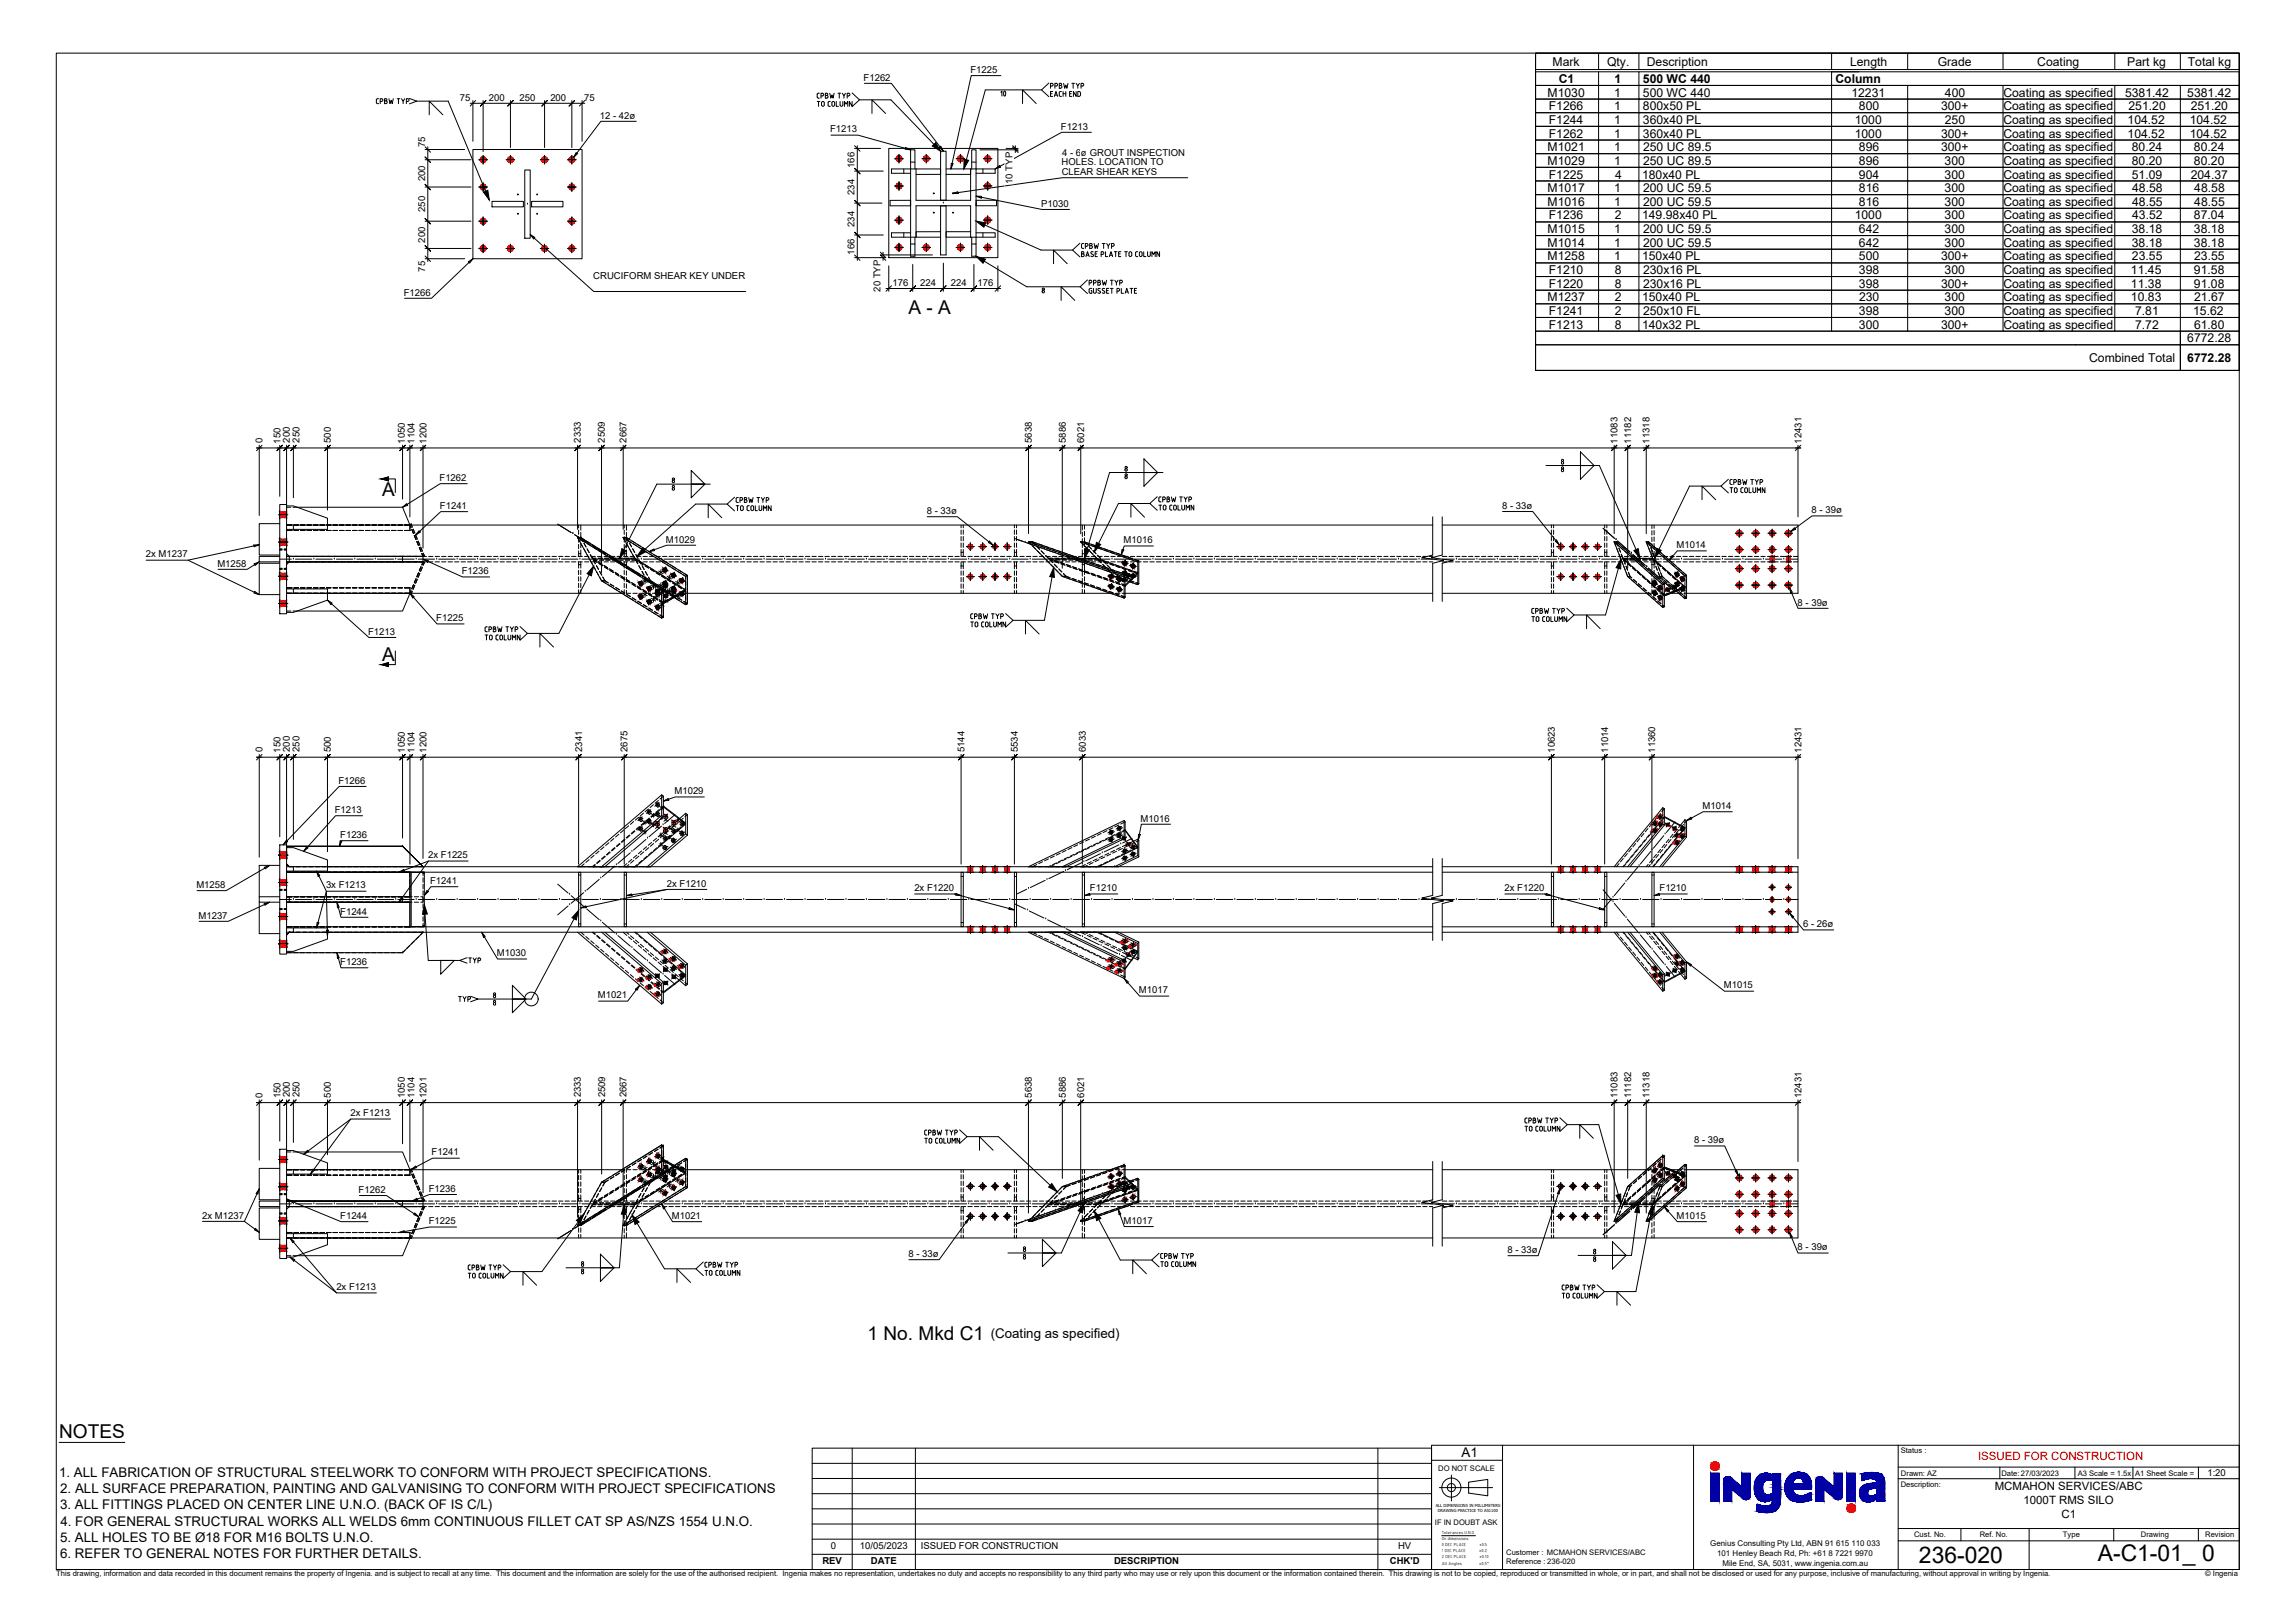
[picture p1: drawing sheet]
<svg xmlns="http://www.w3.org/2000/svg" width="841mm" height="594mm" viewBox="0 0 841 594" stroke-linecap="round" stroke-linejoin="round" font-family="sans-serif">
<defs><g id="words">
<text font-size="48.9" x="565.5" y="206.4">8 8</text>
<text font-size="18.5" x="601.1" y="204.6" transform="rotate(-90 601.1 204.6)">8 8</text>
<text font-size="17.2" x="240.9" y="204.6" transform="rotate(-90 240.9 204.6)">8 8</text>
<text font-size="11.5" x="406.8" y="204.6" transform="rotate(-90 406.8 204.6)">8 8</text>
<text font-size="10.6" x="397.6" y="459" transform="rotate(-90 397.6 459)">8 8</text>
<g font-size="8.4">
<text x="703.2" y="572.5">236-020</text>
<text x="768.8" y="571.8">A-C1-01_ 0</text>
</g>
<g font-size="7">
<text x="332.9" y="114.9">A - A</text>
<text x="140" y="181.7">A</text>
<text x="140" y="242.2">A</text>
<text x="318" y="490.8">1 No. Mkd C1</text>
<text x="21.7" y="526.8">NOTES</text>
</g>
<g font-size="4.9">
<text x="363.1" y="490.1">(Coating as specified)</text>
<text x="535.6" y="533.8">A1</text>
<text x="21.7" y="541">1. ALL FABRICATION OF STRUCTURAL STEELWORK TO CONFORM WITH PROJECT SPECIFICATIONS.</text>
<text x="22.1" y="547">2. ALL SURFACE PREPARATION, PAINTING AND GALVANISING TO CONFORM WITH PROJECT SPECIFICATIONS</text>
<text x="22" y="552.8">3. ALL FITTINGS PLACED ON CENTER LINE U.N.O. (BACK OF IS C/L)</text>
<text x="22.1" y="558.7">4. FOR GENERAL STRUCTURAL WORKS ALL WELDS 6mm CONTINUOUS FILLET CAT SP AS/NZS 1554 U.N.O.</text>
<text x="22" y="564.7">5. ALL HOLES TO BE Ø18 FOR M16 BOLTS U.N.O.</text>
<text x="22" y="570.6">6. REFER TO GENERAL NOTES FOR FURTHER DETAILS.</text>
</g>
<g font-size="4.5">
<text x="569" y="24.1">Mark</text>
<text x="588.9" y="24.1">Qty.</text>
<text x="603.5" y="24.1">Description</text>
<text x="678" y="24.1">Length</text>
<text x="710.1" y="24.1">Grade</text>
<text x="746.6" y="24.1">Coating</text>
<text x="779.6" y="24.1">Part kg</text>
<text x="801.7" y="24.1">Total kg</text>
<text x="567.1" y="35.4">M1030</text>
<text x="571.2" y="30.4">C1</text>
<text x="591.5" y="35.4">1</text>
<text x="591.6" y="30.4">1</text>
<text x="602.1" y="30.4">500 WC 440</text>
<text x="602.1" y="35.4">500 WC 440</text>
<text x="672.6" y="30.4">Column</text>
<text x="678.4" y="35.4">12231</text>
<text x="712.8" y="35.4">400</text>
<text x="734.2" y="35.4">Coating as specified</text>
<text x="778.7" y="35.4">5381.42</text>
<text x="801.5" y="35.4">5381.42</text>
<text x="567.6" y="40.4">F1266</text>
<text x="591.5" y="40.4">1</text>
<text x="602.1" y="40.4">800x50 PL</text>
<text x="681.2" y="40.4">800</text>
<text x="711.3" y="40.4">300+</text>
<text x="734.2" y="40.4">Coating as specified</text>
<text x="780" y="40.4">251.20</text>
<text x="802.8" y="40.4">251.20</text>
<text x="567.6" y="45.4">F1244</text>
<text x="591.5" y="45.4">1</text>
<text x="602.1" y="45.4">360x40 PL</text>
<text x="679.7" y="45.4">1000</text>
<text x="712.7" y="45.4">250</text>
<text x="734.2" y="45.4">Coating as specified</text>
<text x="779.7" y="45.4">104.52</text>
<text x="802.5" y="45.4">104.52</text>
<text x="567.6" y="50.4">F1262</text>
<text x="591.5" y="50.4">1</text>
<text x="602.1" y="50.4">360x40 PL</text>
<text x="679.7" y="50.4">1000</text>
<text x="711.3" y="50.4">300+</text>
<text x="734.2" y="50.4">Coating as specified</text>
<text x="779.7" y="50.4">104.52</text>
<text x="802.5" y="50.4">104.52</text>
<text x="567.1" y="55.4">M1021</text>
<text x="591.5" y="55.4">1</text>
<text x="602.1" y="55.4">250 UC 89.5</text>
<text x="681.2" y="55.4">896</text>
<text x="711.3" y="55.4">300+</text>
<text x="734.2" y="55.4">Coating as specified</text>
<text x="781.2" y="55.4">80.24</text>
<text x="804" y="55.4">80.24</text>
<text x="567.1" y="60.4">M1029</text>
<text x="567.6" y="65.4">F1225</text>
<text x="591.5" y="60.4">1</text>
<text x="591.9" y="65.4">4</text>
<text x="601.8" y="65.4">180x40 PL</text>
<text x="602.1" y="60.4">250 UC 89.5</text>
<text x="681.2" y="60.4">896</text>
<text x="681.2" y="65.4">904</text>
<text x="712.6" y="60.4">300</text>
<text x="712.6" y="65.4">300</text>
<text x="734.2" y="60.4">Coating as specified</text>
<text x="734.2" y="65.4">Coating as specified</text>
<text x="781.2" y="60.4">80.20</text>
<text x="781.2" y="65.4">51.09</text>
<text x="802.8" y="65.4">204.37</text>
<text x="804" y="60.4">80.20</text>
<text x="567.1" y="70.4">M1017</text>
<text x="591.5" y="70.4">1</text>
<text x="602.1" y="70.4">200 UC 59.5</text>
<text x="681.2" y="70.4">816</text>
<text x="712.6" y="70.4">300</text>
<text x="734.2" y="70.4">Coating as specified</text>
<text x="781.3" y="70.4">48.58</text>
<text x="804.1" y="70.4">48.58</text>
<text x="567.1" y="75.4">M1016</text>
<text x="591.5" y="75.4">1</text>
<text x="602.1" y="75.4">200 UC 59.5</text>
<text x="681.2" y="75.4">816</text>
<text x="712.6" y="75.4">300</text>
<text x="734.2" y="75.4">Coating as specified</text>
<text x="781.3" y="75.4">48.55</text>
<text x="804.1" y="75.4">48.55</text>
<text x="567.6" y="80.4">F1236</text>
<text x="591.8" y="80.4">2</text>
<text x="601.8" y="80.4">149.98x40 PL</text>
<text x="679.7" y="80.4">1000</text>
<text x="712.6" y="80.4">300</text>
<text x="734.2" y="80.4">Coating as specified</text>
<text x="781.3" y="80.4">43.52</text>
<text x="804" y="80.4">87.04</text>
<text x="567.1" y="85.4">M1015</text>
<text x="591.5" y="85.4">1</text>
<text x="602.1" y="85.4">200 UC 59.5</text>
<text x="681.2" y="85.4">642</text>
<text x="712.6" y="85.4">300</text>
<text x="734.2" y="85.4">Coating as specified</text>
<text x="781.2" y="85.4">38.18</text>
<text x="804" y="85.4">38.18</text>
<text x="567.1" y="90.4">M1014</text>
<text x="567.1" y="95.4">M1258</text>
<text x="591.5" y="90.4">1</text>
<text x="591.5" y="95.4">1</text>
<text x="601.8" y="95.4">150x40 PL</text>
<text x="602.1" y="90.4">200 UC 59.5</text>
<text x="681.2" y="95.4">500</text>
<text x="681.2" y="90.4">642</text>
<text x="711.3" y="95.4">300+</text>
<text x="712.6" y="90.4">300</text>
<text x="734.2" y="90.4">Coating as specified</text>
<text x="734.2" y="95.4">Coating as specified</text>
<text x="781.2" y="90.4">38.18</text>
<text x="781.3" y="95.4">23.55</text>
<text x="804" y="90.4">38.18</text>
<text x="804.1" y="95.4">23.55</text>
<text x="567.6" y="100.4">F1210</text>
<text x="591.8" y="100.4">8</text>
<text x="602.1" y="100.4">230x16 PL</text>
<text x="681.2" y="100.4">398</text>
<text x="712.6" y="100.4">300</text>
<text x="734.2" y="100.4">Coating as specified</text>
<text x="780.9" y="100.4">11.45</text>
<text x="804" y="100.4">91.58</text>
<text x="567.6" y="105.4">F1220</text>
<text x="591.8" y="105.4">8</text>
<text x="602.1" y="105.4">230x16 PL</text>
<text x="681.2" y="105.4">398</text>
<text x="711.3" y="105.4">300+</text>
<text x="734.2" y="105.4">Coating as specified</text>
<text x="780.9" y="105.4">11.38</text>
<text x="804" y="105.4">91.08</text>
<text x="567.1" y="110.4">M1237</text>
<text x="591.8" y="110.4">2</text>
<text x="601.8" y="110.4">150x40 PL</text>
<text x="681.3" y="110.4">230</text>
<text x="712.6" y="110.4">300</text>
<text x="734.2" y="110.4">Coating as specified</text>
<text x="780.9" y="110.4">10.83</text>
<text x="804.1" y="110.4">21.67</text>
<text x="567.6" y="115.4">F1241</text>
<text x="591.8" y="115.4">2</text>
<text x="602.1" y="115.4">250x10 FL</text>
<text x="681.2" y="115.4">398</text>
<text x="712.6" y="115.4">300</text>
<text x="734.2" y="115.4">Coating as specified</text>
<text x="782.4" y="115.4">7.81</text>
<text x="803.7" y="115.4">15.62</text>
<text x="567.6" y="120.4">F1213</text>
<text x="591.8" y="120.4">8</text>
<text x="601.8" y="120.4">140x32 PL</text>
<text x="681.2" y="120.4">300</text>
<text x="711.3" y="120.4">300+</text>
<text x="734.2" y="120.4">Coating as specified</text>
<text x="782.4" y="120.4">7.72</text>
<text x="801.5" y="125.4">6772.28</text>
<text x="804" y="120.4">61.80</text>
<text x="765.6" y="132.6">Combined Total</text>
<text x="801.5" y="132.6">6772.28</text>
</g>
<text font-size="4.2" fill="#f00" x="724.9" y="534.7">ISSUED FOR CONSTRUCTION</text>
<g font-size="4.2">
<text x="731" y="545.9">MCMAHON SERVICES/ABC</text>
<text x="741.6" y="550.7">1000T RMS SILO</text>
<text x="755.4" y="555.9">C1</text>
</g>
<g font-size="3.5">
<text x="316.5" y="29.5">F1262</text>
<text x="355.6" y="26.7">F1225</text>
<text x="168.6" y="36.8">75</text>
<text x="179.2" y="36.8">200</text>
<text x="190.4" y="36.8">250</text>
<text x="201.7" y="36.8">200</text>
<text x="214.1" y="36.8">75</text>
<text x="219.8" y="43.4">12 - 42ø</text>
<text x="388.8" y="47.4">F1213</text>
<text x="155.8" y="53.9" transform="rotate(-90 155.8 53.9)">75</text>
<text x="304.2" y="48.5">F1213</text>
<text x="389.2" y="57.1">4 - 6</text>
<text x="396" y="57.1">ø</text>
<text x="399.4" y="57.1">GROUT INSPECTION</text>
<text x="313.2" y="61.5" transform="rotate(-90 313.2 61.5)">166</text>
<text x="389" y="60.6">HOLES. LOCATION TO</text>
<text x="389.1" y="64.1">CLEAR SHEAR KEYS</text>
<text x="155.8" y="66.4" transform="rotate(-90 155.8 66.4)">200</text>
<text x="313.2" y="71.4" transform="rotate(-90 313.2 71.4)">234</text>
<text x="371.1" y="67.4" transform="rotate(-90 371.1 67.4)">10 TYP</text>
<text x="155.8" y="77.6" transform="rotate(-90 155.8 77.6)">250</text>
<text x="381.6" y="75.7">P1030</text>
<text x="313.2" y="83.1" transform="rotate(-90 313.2 83.1)">234</text>
<text x="155.8" y="88.9" transform="rotate(-90 155.8 88.9)">200</text>
<text x="313.2" y="93.2" transform="rotate(-90 313.2 93.2)">166</text>
<text x="155.8" y="99.5" transform="rotate(-90 155.8 99.5)">75</text>
<text x="217.4" y="102.3">CRUCIFORM SHEAR KEY UNDER</text>
<text x="322.6" y="106.9" transform="rotate(-90 322.6 106.9)">20 TYP</text>
<text x="327.1" y="104.7">176</text>
<text x="337.2" y="104.7">224</text>
<text x="348.4" y="104.7">224</text>
<text x="358.3" y="104.7">176</text>
<text x="147.9" y="108.3">F1266</text>
<text x="96.3" y="162.2" transform="rotate(-90 96.3 162.2)">0</text>
<text x="102.8" y="162.4" transform="rotate(-90 102.8 162.4)">150</text>
<text x="106.3" y="162.2" transform="rotate(-90 106.3 162.2)">200</text>
<text x="109.8" y="162.2" transform="rotate(-90 109.8 162.2)">250</text>
<text x="121.2" y="162.2" transform="rotate(-90 121.2 162.2)">500</text>
<text x="148.4" y="162.4" transform="rotate(-90 148.4 162.4)">1050</text>
<text x="151.9" y="162.4" transform="rotate(-90 151.9 162.4)">1104</text>
<text x="156.3" y="162.4" transform="rotate(-90 156.3 162.4)">1200</text>
<text x="212.9" y="162.2" transform="rotate(-90 212.9 162.2)">2333</text>
<text x="221.7" y="162.2" transform="rotate(-90 221.7 162.2)">2509</text>
<text x="229.6" y="162.2" transform="rotate(-90 229.6 162.2)">2667</text>
<text x="378.1" y="162.2" transform="rotate(-90 378.1 162.2)">5638</text>
<text x="390.5" y="162.2" transform="rotate(-90 390.5 162.2)">5886</text>
<text x="397.3" y="162.2" transform="rotate(-90 397.3 162.2)">6021</text>
<text x="592.8" y="162.4" transform="rotate(-90 592.8 162.4)">11083</text>
<text x="597.7" y="162.4" transform="rotate(-90 597.7 162.4)">11182</text>
<text x="604.5" y="162.4" transform="rotate(-90 604.5 162.4)">11318</text>
<text x="660.1" y="162.4" transform="rotate(-90 660.1 162.4)">12431</text>
<text x="161.1" y="176.2">F1262</text>
<text x="161.2" y="186.4">F1241</text>
<text x="339.6" y="188.3">8 - 33ø</text>
<text x="550.5" y="186.4">8 - 33ø</text>
<text x="663.9" y="188">8 - 39ø</text>
<text x="244" y="198.7">M1029</text>
<text x="411.7" y="199">M1016</text>
<text x="614.4" y="200.8">M1014</text>
<text x="53.5" y="204.2">2x M1237</text>
<text x="79.7" y="207.5">M1258</text>
<text x="169.2" y="210.3">F1236</text>
<text x="658.8" y="221.8">8 - 39ø</text>
<text x="159.9" y="227.5">F1225</text>
<text x="134.9" y="232.5">F1213</text>
<text x="96.3" y="275.5" transform="rotate(-90 96.3 275.5)">0</text>
<text x="102.8" y="275.7" transform="rotate(-90 102.8 275.7)">150</text>
<text x="106.3" y="275.4" transform="rotate(-90 106.3 275.4)">200</text>
<text x="109.8" y="275.4" transform="rotate(-90 109.8 275.4)">250</text>
<text x="121.2" y="275.5" transform="rotate(-90 121.2 275.5)">500</text>
<text x="148.4" y="275.7" transform="rotate(-90 148.4 275.7)">1050</text>
<text x="151.9" y="275.7" transform="rotate(-90 151.9 275.7)">1104</text>
<text x="156.3" y="275.7" transform="rotate(-90 156.3 275.7)">1200</text>
<text x="213.3" y="275.4" transform="rotate(-90 213.3 275.4)">2341</text>
<text x="230" y="275.4" transform="rotate(-90 230 275.4)">2675</text>
<text x="353.4" y="275.5" transform="rotate(-90 353.4 275.5)">5144</text>
<text x="373" y="275.5" transform="rotate(-90 373 275.5)">5534</text>
<text x="397.9" y="275.4" transform="rotate(-90 397.9 275.4)">6033</text>
<text x="569.8" y="275.7" transform="rotate(-90 569.8 275.7)">10623</text>
<text x="589.3" y="275.7" transform="rotate(-90 589.3 275.7)">11014</text>
<text x="606.6" y="275.7" transform="rotate(-90 606.6 275.7)">11360</text>
<text x="660.1" y="275.7" transform="rotate(-90 660.1 275.7)">12431</text>
<text x="124" y="287">F1266</text>
<text x="247.2" y="290.9">M1029</text>
<text x="122.7" y="297.8">F1213</text>
<text x="623.9" y="296.3">M1014</text>
<text x="418" y="300.9">M1016</text>
<text x="124.7" y="306.9">F1236</text>
<text x="156.9" y="314.4">2x F1225</text>
<text x="157.6" y="323.8">F1241</text>
<text x="72" y="325.2">M1258</text>
<text x="119.5" y="325.4">3x F1213</text>
<text x="244.4" y="324.7">2x F1210</text>
<text x="335.1" y="326.4">2x F1220</text>
<text x="399.4" y="326.4">F1210</text>
<text x="551.4" y="326.4">2x F1220</text>
<text x="608.1" y="326.4">F1210</text>
<text x="124.7" y="335">F1244</text>
<text x="72.7" y="336.5">M1237</text>
<text x="660.8" y="339.6">6 - 26ø</text>
<text x="124.7" y="353.5">F1236</text>
<text x="182.1" y="350.3">M1030</text>
<text x="219.1" y="365.7">M1021</text>
<text x="417.4" y="363.8">M1017</text>
<text x="631.7" y="362">M1015</text>
<text x="106.3" y="402" transform="rotate(-90 106.3 402)">200</text>
<text x="109.8" y="402" transform="rotate(-90 109.8 402)">250</text>
<text x="212.9" y="402" transform="rotate(-90 212.9 402)">2333</text>
<text x="221.7" y="402" transform="rotate(-90 221.7 402)">2509</text>
<text x="229.6" y="402" transform="rotate(-90 229.6 402)">2667</text>
<text x="397.3" y="402" transform="rotate(-90 397.3 402)">6021</text>
<text x="96.3" y="402" transform="rotate(-90 96.3 402)">0</text>
<text x="102.8" y="402.2" transform="rotate(-90 102.8 402.2)">150</text>
<text x="121.2" y="402" transform="rotate(-90 121.2 402)">500</text>
<text x="148.4" y="402.2" transform="rotate(-90 148.4 402.2)">1050</text>
<text x="151.9" y="402.2" transform="rotate(-90 151.9 402.2)">1104</text>
<text x="156.3" y="402.2" transform="rotate(-90 156.3 402.2)">1201</text>
<text x="378.1" y="402" transform="rotate(-90 378.1 402)">5638</text>
<text x="390.6" y="402" transform="rotate(-90 390.6 402)">5886</text>
<text x="592.8" y="402.2" transform="rotate(-90 592.8 402.2)">11083</text>
<text x="597.7" y="402.2" transform="rotate(-90 597.7 402.2)">11182</text>
<text x="604.5" y="402.2" transform="rotate(-90 604.5 402.2)">11318</text>
<text x="660.1" y="402.2" transform="rotate(-90 660.1 402.2)">12431</text>
<text x="128.4" y="408.9">2x F1213</text>
<text x="620.8" y="418.7">8 - 39ø</text>
<text x="158.2" y="423.2">F1241</text>
<text x="131.4" y="436.9">F1262</text>
<text x="157.1" y="436.5">F1236</text>
<text x="74.1" y="446.3">2x M1237</text>
<text x="124.7" y="446.5">F1244</text>
<text x="157.1" y="448.4">F1225</text>
<text x="246.2" y="446.4">M1021</text>
<text x="411.7" y="448.3">M1017</text>
<text x="614.4" y="446.4">M1015</text>
<text x="332.9" y="460.4">8 - 33ø</text>
<text x="552.4" y="458.9">8 - 33ø</text>
<text x="658.8" y="457.9">8 - 39ø</text>
<text x="123.3" y="472.5">2x F1213</text>
<text x="808.9" y="540.6">1:20</text>
<text x="304.5" y="567.4">0</text>
<text x="315.1" y="567.4">10/05/2023</text>
<text x="337.4" y="567.4">ISSUED FOR CONSTRUCTION</text>
<text x="512.3" y="567.4">HV</text>
<text x="301.4" y="573">REV</text>
<text x="319.1" y="573">DATE</text>
<text x="408.2" y="573">DESCRIPTION</text>
<text x="509.3" y="573">CHK'D</text>
</g>
<text font-size="3.1" x="600.4" y="460" transform="rotate(-90 600.4 460)">8 8</text>
<g font-size="2.9">
<text x="626.7" y="566.2">Genius Consulting Pty Ltd, ABN 91 615 110 033</text>
<text x="629.3" y="569.9">101 Henley Beach Rd, Ph: +61 8 7221 9970</text>
<text x="631.2" y="573.5">Mile End, SA, 5031, www.ingenia.com.au</text>
</g>
<g font-size="2.8">
<text x="696.5" y="532.1">Status :</text>
<text x="527" y="538.8">DO NOT SCALE</text>
<text x="696.5" y="544.7">Description:</text>
<text x="696.6" y="540.6">Drawn: AZ</text>
<text x="733.5" y="540.6">Date:27/03/2023</text>
<text x="761.4" y="540.6">A3 Scale = 1.5x</text>
<text x="782.4" y="540.6">A1 Sheet Scale =</text>
<text x="525.8" y="558.5">IF IN DOUBT ASK</text>
<text x="701.4" y="562.9">Cust. No.</text>
<text x="725.5" y="562.9">Ref. No.</text>
<text x="756" y="562.9">Type</text>
<text x="784.6" y="562.9">Drawing</text>
<text x="808.1" y="562.9">Revision</text>
<text x="552" y="569.5">Customer : MCMAHON SERVICES/ABC</text>
<text x="552" y="572.9">Reference : 236-020</text>
<text x="20.6" y="577.4">This drawing, information and data recorded in this document remains the property of Ingenia. and is subject to recall at any time. This document and the information are solely for the use of the authorised recipient. Ingenia makes no representation, undertakes no duty and accepts no responsibility to any third party who may use or rely upon this document or the information contained therein. This drawing is not to be copied, reproduced or transmitted in whole, or in part, and shall not be disclosed or used for any purpose, inclusive of manufacturing, without approval in writing by Ingenia.</text>
<text x="808.1" y="577.4">© Ingenia</text>
</g>
<text font-size="2.2" x="229" y="464.6" transform="rotate(-90 229 464.6)">8 8</text>
<g font-size="1.7">
<text x="528.3" y="561.7">Tolerances U.N.O.</text>
<text x="528.3" y="564">On dimensions</text>
<text x="528.3" y="566.3">0 DEC PLACE</text>
<text x="528.3" y="568.5">1 DEC PLACE</text>
<text x="542.1" y="568.5">±0.2</text>
<text x="542.1" y="566.3">±0.5</text>
<text x="528.3" y="573">All Angles</text>
<text x="528.4" y="570.8">2 DEC PLACE</text>
<text x="542.1" y="573">±0.5°</text>
<text x="542.1" y="570.8">±0.10</text>
</g>
<g font-size="1.5">
<text x="526.1" y="551.8">ALL DIMENSIONS IN MILLIMETERS</text>
<text x="526.9" y="553.6">DRAWING PRACTICE TO AS1100</text>
</g>
</g></defs>
<g fill="none" stroke="#000" stroke-width=".37">
<path d="M562.7 19.5h257.9v116.2h-257.9zM585.8 19.5h-23.1v6h23.1M600.6 19.5h-14.8v6h14.8M671.2 19.5h-70.6v6h70.6M699.1 19.5h-27.9v6h27.9M734 19.5h-34.9v6h34.9M775 19.5h-41v6h41M799 19.5h21.6v6h-21.6zM799 19.5h-24v6h24M137.9 37.5l.2 .4 .6 .1M137.9 36.6v.9M138.4 36.1l-.5 .5"/>
<path d="M138.4 36.2h.3M139.3 37.2h.5M139.8 36.1l.5 .5-.5 .5M139.8 36.2h-.5v1.8M140.9 36.2l.8 .2v.3l-.3 .2 .4 .3-.1 .7-.8 .1zM140.9 37h.5M142.5 36.2l.4 1.8 .4-1.2 .4 1.2 .4-1.8M145.5 36.2h1M146 36.2v1.8M147.1 36.2l.6 .8 .6-.8M147.7 37v1M148.9 37.2h.5"/>
<path d="M149.4 36.1l.5 .5-.5 .5M149.4 36.2h-.5v1.8M150 36.1l2.7 .9-2.7 1M152.7 37h11.5l15.1 36.3M172.3 37.8h42M173.3 36.8v15M174.3 36.8l-2 2M176.1 38.8l2-2-2 2M177 36.8v18.7M186.1 38.8l2-2-2 2M187.1 36.8v17.2M198.6 38.8l2-2-2 2"/>
<path d="M199.6 36.8v17.2M208.5 38.8l2.1-2-2.1 2M209.6 36.8v17.3M213.3 36.8v15M214.3 36.8l-2 2M299.5 35.5l.2 .4h.6M299.5 34.6v.9M299.5 37.2h1M300 37.2v1.8M300.3 34.1l-.6 .1-.2 .4M300.9 35.1l.9-.2-.2-.7-.7-.1v1.8M301.1 37.4l.5-.2 .4 .2 .1 1-.3 .5-.7-.2z"/>
<path d="M303 34.9l.3-.2v-.4l-.8-.2v1.8h.5l.4-.2v-.5l-.9-.2M303.5 38.5l.2 .4 .6 .1M303.5 37.6v.9M303.9 37.1l-.4 .5M303.9 37.2h.4M304.1 34.1l.4 1.8 .4-1.1 .4 1.1 .4-1.8M305.8 37.7l-.5-.5-.5 .5 .3 1.2h.5l.2-.5M305.9 37.7v.7M306.5 37.2v1.8h.8M307.1 34.1h1M307.6 34.1v1.8M307.9 37.2v1.5l.5 .2 .4-.2 .1-1.5"/>
<path d="M308.7 34.1l.6 1 .6-1M309.3 35.1v.8M309.5 39v-1.8l.6 .9 .6-.9v1.8M310.5 35.1h.7l.2-.7-.9-.3v1.8M312.3 37.2v1.8l-1-1.8v1.8M312.3 34l2.7 2.6-2.7 2.5M315 36.6h11.5l18.2 18.8M316.7 30.5h10l19 24.9M366.8 33.8l.4-.4v1.8M366.8 27.7h-10.9l-7.4 34.2M368 33.5v-.1a.97 .97 0 0 1 0 1.7l-.2-.8zM374.7 37.9v-5l5 5"/>
<path d="M381.7 32.9h-20.6l-7.9 29M384.4 30.4l-2.7 2.5 2.7 2.5M385 31.5h.5M385 34.3h.6M385.5 30.5l.5 .5-.5 .5M385.5 30.5h-.5v1.8M385.8 33.5h-.8v1.8h.8M386.4 35.3l.6-1.8 .6 1.8M386.6 34.8h.8M386.6 31.5l.9-.2-.2-.7-.7-.1v1.8M388.2 34.9l.2 .4h.6M388.2 30.5l.8 .2v.4l-.3 .2 .5 .5-.3 .4-.7 .1z"/>
<path d="M388.2 31.3h.5M389 33.5l-.8 .2v1.2M389.6 34.3h1M389.6 33.5v1.8M389.8 30.5l.4 1.8 .4-1.2 .4 1.2 .4-1.8M390.6 33.5v1.8M392 34.3h.6M392.8 33.5h-.8v1.8h.8M392.8 30.5h1M393.3 30.5v1.8M394.4 30.5l.6 .9 .6-.9M394.4 33.5v1.8l-1-1.8v1.8"/>
<path d="M395 33.5l.9 .3 .1 1-.3 .4-.7 .1zM395 31.4v.9M396.2 31.5l.9-.2-.2-.7-.7-.1v1.8M585.8 26.3h-23.1v5h23.1h-23.1v5h23.1h-23.1v5h23.1h-23.1v5h23.1h-23.1v5h23.1h-23.1v5h23.1h-23.1v5h23.1h-23.1v5h23.1h-23.1v5h23.1h-23.1v5h23.1h-23.1v5h23.1h-23.1v5h23.1h-23.1v5h23.1h-23.1v5h23.1h-23.1v5h23.1h-23.1v5h23.1h-23.1v5h23.1h-23.1v5h23.1h-23.1v5h23.1M600.6 26.3h-14.8v5h14.8h-14.8v5h14.8h-14.8v5h14.8h-14.8v5h14.8h-14.8v5h14.8h-14.8v5h14.8h-14.8v5h14.8h-14.8v5h14.8h-14.8v5h14.8h-14.8v5h14.8h-14.8v5h14.8h-14.8v5h14.8h-14.8v5h14.8h-14.8v5h14.8h-14.8v5h14.8h-14.8v5h14.8h-14.8v5h14.8h-14.8v5h14.8h-14.8v5h14.8M671.2 26.3h149.4v5h-149.4zM671.2 31.3h-70.6v5h70.6h-70.6v5h70.6h-70.6v5h70.6h-70.6v5h70.6h-70.6v5h70.6h-70.6v5h70.6h-70.6v5h70.6h-70.6v5h70.6h-70.6v5h70.6h-70.6v5h70.6h-70.6v5h70.6h-70.6v5h70.6h-70.6v5h70.6h-70.6v5h70.6h-70.6v5h70.6h-70.6v5h70.6h-70.6v5h70.6h-70.6v5h70.6M681.2 26.3h-80.6v5h80.6M699.1 31.3h-27.9v5h27.9h-27.9v5h27.9h-27.9v5h27.9h-27.9v5h27.9h-27.9v5h27.9h-27.9v5h27.9h-27.9v5h27.9h-27.9v5h27.9h-27.9v5h27.9h-27.9v5h27.9h-27.9v5h27.9h-27.9v5h27.9h-27.9v5h27.9h-27.9v5h27.9h-27.9v5h27.9h-27.9v5h27.9h-27.9v5h27.9h-27.9v5h27.9M734 31.3h-34.9v5h34.9h-34.9v5h34.9h-34.9v5h34.9h-34.9v5h34.9h-34.9v5h34.9h-34.9v5h34.9h-34.9v5h34.9h-34.9v5h34.9h-34.9v5h34.9h-34.9v5h34.9h-34.9v5h34.9h-34.9v5h34.9h-34.9v5h34.9h-34.9v5h34.9h-34.9v5h34.9h-34.9v5h34.9h-34.9v5h34.9h-34.9v5h34.9M775 31.3h-41v5h41h-41v5h41h-41v5h41h-41v5h41h-41v5h41h-41v5h41h-41v5h41h-41v5h41h-41v5h41h-41v5h41h-41v5h41h-41v5h41h-41v5h41h-41v5h41h-41v5h41h-41v5h41h-41v5h41h-41v5h41M799 31.3h21.6v5h-21.6z"/>
<path d="M799 31.3h-24v5h24M799 36.3h21.6v5h-21.6zM799 36.3h-24v5h24M155.8 58.5h16.8M155.8 54.8h14.5M155.8 53.8l2 2M156.8 53.8v42M157.3 42v-5l5 5M157.8 59.5l-2-2 2 2M173.3 54.8h40v40h-40zM175.5 58.5h3.1M177 58.5h.1"/>
<path d="M177 57v3.1M185.5 58.5h3.1M187.1 58.5h.1M187.1 57v3.1M198 58.5h3.1M199.6 58.5h.1M199.6 57v3.1M208 58.5h3.1M209.6 58.5h.1M209.6 57v3.1M211.1 55.9l.6 .4-1.5 1.4zM233.2 44.4h-13l-10 13.3"/>
<path d="M304.5 49.5h9.9l19.3 5.4M313.2 54.4h9.5M313.2 53.4l2 2M314.2 53.4v42M319.5 41.6v-5l5 5M325.7 54.4h40v40h-40zM327.9 58.1h3.1M329.4 58.1h.1M329.4 56.6v3.1M331.9 54l1.8 .9-2-.2zM333.7 59.4h1.6M337.9 58.1h3.1"/>
<path d="M339.4 58.1h.1M339.4 56.6v3.1M344.2 54l.5-.4 1 1.8zM348.6 59.8l.6 .2-.7 1.9zM350.4 58.1h3.1M351.9 58.1h.1M351.9 56.6v3.1M356.1 59.4h1.6M359.1 54.9h14M360.4 58.1h3.1M361.9 58.1h.1M361.9 56.6v3.1"/>
<path d="M368.7 54.4h4.4M371.1 53.9l2 2M371.1 53.4l2 2M372.1 53.4v2.5M400 48.5h-10.9l-24.4 13.4M799 41.3h21.6v5h-21.6zM799 41.3h-24v5h24M799 46.3h21.6v5h-21.6zM799 46.3h-24v5h24M799 51.3h21.6v5h-21.6zM799 51.3h-24v5h24M799 56.3h21.6v5h-21.6z"/>
<path d="M799 56.3h-24v5h24M155.8 68.5h16.8M157.8 69.5l-2-2 2 2M175.5 68.5h3.1M177 68.5h.1M177 67v3.1M177 79.5v3.1M180.3 73.8h11.5v2h-11.5zM192.3 62.3h2v25h-2zM193.3 74.8h.1M194.8 73.8h11.5v2h-11.5zM208 68.5h3.1"/>
<path d="M209.6 68.5h.1M209.6 67v3.1M209.6 79.5v3.1M313.2 74.4h10M313.2 62.7h10.5M315.2 75.4l-2-2 2 2M315.2 63.7l-2-2 2 2M326.2 73.4h7.5v2h-7.5zM329.4 68.1h.1M329.4 66.6v3.1M329.4 79.1v3.1M331 68.1h-3.1"/>
<path d="M331.2 61.9v1.6M333.7 61.9v-7h1.6v7M333.7 61.9h-7v1.6h7M333.7 61.9h2M333.7 61.9v25M335.7 61.9h9v2h-9M335.7 61.9v11.5h20v-11.5h2M344.7 73.4v-18h2v18M344.7 75.4h2v18h-2zM344.7 73.3h2M345.7 74.4h.1M346.7 61.9h9v2h-9"/>
<path d="M349.1 70.8l1.9-.6 .1 .7zM356.1 61.9v-7h1.6v7M357.7 73.4l7.5-.1v2.1h-7.5v-1M357.7 61.9h7v1.6h-7M357.7 71.8l24.1 4.9h10.1M357.7 71.8l2 .1-.1 .7zM357.7 61.9v25M357.7 73.4v2M360.2 61.9v1.6M360.4 68.1h3.1M361.9 68.1h.1M361.9 66.6v3.1"/>
<path d="M361.9 79.1l.1 3.1M364.7 61.9l1.6-1.3 .3 .6zM435.3 65.1h-46l-40.2 5.7M799 61.3h21.6v5h-21.6zM799 61.3h-24v5h24M799 66.3h21.6v5h-21.6zM799 66.3h-24v5h24M799 71.3h21.6v5h-21.6zM799 71.3h-24v5h24M799 76.3h21.6v5h-21.6zM799 76.3h-24v5h24M155.8 91h16.8"/>
<path d="M155.8 81h16.8M155.8 94.8h14.5M155.8 93.8l2 2M157.8 92l-2-2 2 2M157.8 82l-2-2 2 2M171.6 95.9l1.7-1.1-1.2 1.6zM173.3 94.8l-15.2 14.4h-9.9M175.5 91h3.1M175.5 81h3.1M177 81h.1M177 91h.1M177 89.5v3.1"/>
<path d="M185.5 91h3.1M187 91h.1M187 89.5v3M194.3 85.9l23.3 20.9h55.7M194.3 85.9l1.7 1.1-.4 .5zM198 91h3.1M199.5 91h.1M199.5 89.5v3.1M208 91h3.1M208 81h3.1M209.6 81h.1M209.6 91h.1"/>
<path d="M209.6 89.5v3.1M313.2 86.1h10.5M313.2 93.4l2 2M315.2 87.1l-2-2 2 2M322.6 92.4l2 2h-11.4M323.6 92.4v3M325.7 97.4v9.3M327.9 80.6h3.1M327.9 90.6h3.1M329.4 80.6h.1M329.4 90.6h.1M329.4 89.1v3.1"/>
<path d="M331.2 85.3v1.6M333.7 86.9v7h1.6v-4.5M333.7 85.3h-7v1.6h7M333.7 86.9h2v-11.5h20v11.5M334.5 96.9v9.8M335.3 86.9v2.5h-1.6M337.9 90.6h3.1M339.4 90.6h.1M339.4 89.1v3.1M341.7 93.4h-19.1l2 2M344.7 84.9h-9v2h9M345.7 96.4v10.3"/>
<path d="M350.4 90.6h3.1M351.9 90.6h.1M351.9 89.1v3.1M355.7 84.9h-9v2h9M355.7 86.9h2M356.1 86.9v7h1.6M356.9 96.9v9.8M357.7 86.9v2.5h-1.6M357.7 85.3h7v1.6h-7M357.7 89.4v4.5M357.7 81l23.8 10.6h11.5M357.7 93.9l18.5 11.1h19.6"/>
<path d="M360.2 85.3v1.6M360.4 80.6h3.1M360.4 90.6h3.1M361.9 80.6h.1M361.9 90.6h.1M361.9 89.1v3.1M365.7 97.4v9.3M386.1 96.6v-5l5 5M395.7 89.1l-2.7 2.5 2.7 2.5M396.3 89.6l.1 1.2 .7 .2M396.3 92.2l.9 .2v.4l-.4 .2 .5 .2-.2 .7-.8 .1zM396.3 93h.5"/>
<path d="M397.1 89.2h-.5l-.3 .4M397.7 90.2h.5M397.9 94l.6-1.8 .6 1.8M398.1 93.5h.9M398.2 90.2l.5-.3v-.5l-1-.2v1.8M399.3 89.2l.9 .2v.4l-.4 .2 .5 .5-.2 .4-.8 .1zM399.3 90h.5M400 92.9l.5 .3a.49 .49 0 0 1 0 .8 .49 .49 0 0 1-.8-.2M400.1 92.2l.5 .1M400.1 92.2l-.3 .3 .2 .4M400.9 89.2l.4 1.8 .4-1.2 .4 1.2 .4-1.8M401.3 93h.6"/>
<path d="M402.1 92.2h-.8v1.8h.8M403.5 93.2l1-.3-.2-.6-.8-.1v1.8M403.9 89.2h1M404.4 89.2v1.8M405.1 92.2v1.8h.8M405.5 89.2l.6 .9 .6-.9M406.1 90.1v.9M406.5 94l.6-1.8 .6 1.8M406.7 93.5h.9M407.3 90.2h.5M407.8 90.2l.5-.3v-.5l-1-.2v1.8M408.3 92.2h1"/>
<path d="M408.8 92.2v1.8M409.9 93h.6M410.7 92.2h-.8v1.8h.8M412.1 92.2h1M412.6 92.2v1.8M413.8 92.4l.4-.2 .5 .2v1.1l-.2 .4-.7-.2zM416.9 92.2l-.7 .2-.1 1.1 .2 .4 .6 .1M417.5 92.7l.3-.4h.5l.2 1.2-.5 .5-.5-.5M417.5 92.7v.8M419.1 92.2v1.8h.8M420.5 92.2v1.3l.5 .5 .5-.3v-1.5M422.1 94v-1.8l.6 1 .6-1v1.8"/>
<path d="M424.9 92.2v1.8l-1-1.8v1.8M799 81.3h21.6v5h-21.6zM799 81.3h-24v5h24M799 86.3h21.6v5h-21.6zM799 86.3h-24v5h24M799 91.3h21.6v5h-21.6zM799 91.3h-24v5h24M799 96.3h21.6v5h-21.6zM799 96.3h-24v5h24M324.7 105.7h42M326.7 104.7l-2 2M333.5 106.7l2-2-2 2"/>
<path d="M344.7 106.7l2-2-2 2M355.9 106.7l2-2-2 2M366.7 104.7l-2 2M382.7 106.7a.4 .4 0 0 0-.6-.2 .4 .4 0 0 0 0 .6 .4 .4 0 0 0 .6-.2M382.7 106.7v.2M388.9 110v-5l5 5M398.5 102.5l-2.7 2.5 2.7 2.5M399.1 103.6l.9-.2-.1-.7-.8-.1v1.8M399.1 106.1v.8M399.8 106.4h.3v1h-.7l-.3-.5M400.1 105.6l-.7 .1-.3 .4M400.7 103.6l.9-.2-.1-.7-.8-.1v1.8"/>
<path d="M400.7 105.6l.1 1.6 .4 .2 .4-.2 .1-1.6M402.3 107.2l.6 .2M402.3 102.6l.9 .2v.4l-.4 .2 .4 .3-.1 .7h-.8zM402.3 103.4h.5M403.2 105.7a.46 .46 0 0 0-.7 0 .46 .46 0 0 0 0 .7l.8 .5-.4 .5M403.9 107.2l.6 .2M403.9 102.6l.4 1.8 .4-1.2 .4 1.2 .4-1.8M404.8 105.7a.46 .46 0 0 0-.7 0 .46 .46 0 0 0 0 .7l.8 .5-.4 .5M405.5 106.4h.6M406.3 105.6h-.8v1.8h.8M406.9 102.6h1M406.9 105.6h1"/>
<path d="M407.4 102.6v1.8M407.4 105.6v1.8M408.5 102.6l.6 .9 .6-.9M409.1 103.5v.9M409.3 106.6l.9-.2-.1-.7-.8-.1v1.8M410.3 103.6l.9-.2-.1-.7-.8-.1v1.8M410.9 105.6v1.8h.8M412.3 107.4l.6-1.8 .6 1.8M412.5 106.9h.8M414.1 105.6h1M414.6 105.6v1.8M415.7 106.4h.6"/>
<path d="M416.5 105.6h-.8v1.8h.8M799 101.3h21.6v5h-21.6zM799 101.3h-24v5h24M799 106.3h21.6v5h-21.6zM799 106.3h-24v5h24M799 111.3h21.6v5h-21.6zM799 111.3h-24v5h24M799 116.3h21.6v5h-21.6zM799 116.3h-24v5h24M562.7 121.3h236.3v5h-236.3zM562.7 126.3h236.3v9.4h-236.3zM799 121.3h21.6v5h-21.6z"/>
<path d="M799 126.3h21.6v9.4h-21.6zM95 163.1v25.7M96 164.1h-2h565.9h-2M96 163.1l-2 2M101.5 165.1l2-2-2 2M101.5 164.1h2M102.5 163.1v18.7M104 165.1l2-2-2 2M104 164.1h2M105 163.1v27M106.5 165.1l2-2-2 2M106.5 164.1h2"/>
<path d="M107.5 163.1v19.2M119 165.1l2-2-2 2M119 164.1h2M120 163.1v23.7M139.8 175.4l2.6-.7v1.4zM142.4 175.4h2.5v5M146.5 165.1l2-2-2 2M146.5 164.1h2M147.5 163.1v19.7M149.2 165.1l2-2-2 2M149.2 164.1h2M150.2 163.1v26.2"/>
<path d="M154 165.1l2-2-2 2M154 164.1h2M155 163.1v37.7M171.2 177.2h-9.9l-13.8 8.6M210.7 165.1l1.9-2-1.9 2M210.7 164.1h1.9M211.7 163.1v30.8M219.4 165.1l2.1-2-2.1 2M219.4 164.1h2.1M220.4 163.1v46.6M227.4 165.1l2-2-2 2M227.4 164.1h2"/>
<path d="M228.4 163.1v30.8M240.7 177.3h19.6M246.4 176.3a.4 .4 0 0 1 .6-.3 .4 .4 0 0 1 0 .7 .4 .4 0 0 1-.6-.3M246.4 179a.4 .4 0 0 1 .6-.3 .4 .4 0 0 1 0 .7 .4 .4 0 0 1-.6-.2M253.3 177.3h5l-5 5zM253.3 172.3l5 5h-5zM375.9 165.1l2-2-2 2M375.9 164.1h2M376.9 163.1v32.3M388.3 165.1l2-2-2 2M388.3 164.1h2M389.3 163.1v45"/>
<path d="M395.1 165.1l2-2-2 2M395.1 164.1h2M396.1 163.1v32.4M412.3 172l.4-.4 .4 .4M412.3 172.2l.4 .4 .4-.4M412.3 172v.2M413.1 172v.2M419.2 173.1h5l-5 5zM419.2 168.1l5 5h-5zM426.2 173.1h-19.6l-9.2 31.4M640.4 179.1v.8M641 178.6v1.8h.8"/>
<path d="M641.6 175.6h1M642.1 175.6v1.8M642.4 178.6v1.6l.5 .2 .4-.2 .1-1.6M643.2 175.6l.6 .9 .6-.9M643.8 176.5v.9M645 176.6l.9-.2-.2-.7-.7-.1v1.8M646.8 178.6v1.8l-1-1.8v1.8M658.9 163.1v26.2M659.9 163.1l-2 2M93 199.6l2-.1-1.9 .8zM95 199.5l-26.1 5.7h-15.3M102 198.5h3.5"/>
<path d="M102 188.5h3.5M102.5 191.8h-7.5v11.5h7.5M102.5 184.8h2.5v40h-2.5zM102.5 198.6h.1M102.5 188.5h.1M102.5 187v3.1M102.5 197v3.1M102.5 199.6h.9M102.5 197.5h.9M102.5 189.6h.9M102.5 187.5h.9M104.1 199.6h.9"/>
<path d="M104.1 197.5h.9M104.1 189.6h.9M104.1 187.5h.9M105 185.3h2.5l12.5 4.5v2.5M105 198.6h.1M105 188.5h.1M105 197v3.1M105 185.8h1.6M105 194.3h2M107 192.3h-2h15v1.6h-15M107.3 185.8h40.2l2.7 6.5M107.5 192.3v1.6"/>
<path d="M107.8 192.3h1.6M107.8 194.3h1.6M110.1 194.3h1.6M111.7 192.3h-1.6M112.5 192.3h1.6M112.5 194.3h1.6M114.9 194.3h1.6M116.5 192.3h-1.6M117.3 192.3h1.6M117.3 194.3h1.6M119.7 192.3h405.3M119.7 194.3h1.6"/>
<path d="M122.1 194.3h1.5M124.4 194.3h1.6M126.8 194.3h1.6M129.2 194.3h1.6M131.6 194.3h1.6M133.9 194.3h1.7M136.3 194.3h1.6M138.7 194.3h1.6M141.1 194.3h1.6M143.5 194.3h1.6M145.9 194.3h1.6M147.5 185.8l1.5-1.3 .4 .5z"/>
<path d="M150.2 192.3l.5-.2-.5 .2M150.2 192.3v2h-2M150.2 192.3l.4 1M150.2 192.3l.4 .9M150.8 192.3l-.1-.2 .1 .2M150.8 192.3l.3 .8M150.9 193.9l.6 1.6M150.9 193.9l.6 1.5M151.4 193.8l.6 1.5M152.3 196l.6 1.5M152.4 197.5l-.6-1.4 .7 1.6M153.3 198.2l.6 1.5"/>
<path d="M153.3 198.2l.5 1.5M153.3 199.7l-.6-1.4 .7 1.5M153.6 194.4l.4 .5-1.7 1.1zM171.4 187.4h-9.9l-9.2 8.6M204.4 192l4.9 3.1M209.9 195.5h.1M209.9 195.4h.1M210.6 195.8l5.1 3.2M211.7 196.9l30.8 19.1M211.7 196.9l8.8 15.8 1.5 1M211.7 196.9h1.2M211.7 196.9l.9 .5"/>
<path d="M212 192.3v1M212 194.1v1.6M212 196.5v2.1M212 199.4v1.6M212.8 196.9l.8 1.4zM212.8 192.3v1.9M212.8 195v3.3M212.8 199.1v1.5M212.8 196.9l30.3 18.8M213.2 197.9l1.4 .8M214 199l.8 1.3M214.9 198.2l1.4 .8"/>
<path d="M215.3 199.1l1.3 .9M216.3 199.4h.1M216.9 199.4l1.4 .9M228.4 196.9l22.9 14.2M229.6 196.9l22.3 13.9M255 199.7h-10.7l-6.4 2.3M259.5 189.6v-5l5 5M266.5 184.6h-11.5l-21.6 19.2M269.2 182.1l-2.7 2.5 2.7 2.5M269.8 183.6l.4 .4M269.8 182.7v.9M269.8 185.2h1"/>
<path d="M270.2 182.2l-.4 .5M270.2 184h.4M270.2 182.2h.4M270.3 185.2v1.8M271.2 183.2l.9-.2-.2-.7-.7-.1v1.8M271.4 185.5l.5-.3 .4 .3 .1 1-.3 .4-.7-.1zM272.8 182.2l.8 .2v.4l-.3 .2 .4 .3-.2 .6-.7 .1zM272.8 183h.5M274.2 187h.4M274.4 182.2l.4 1.8 .4-1.2 .4 1.2 .4-1.8M274.6 185.2l-.8 .2v1.2l.4 .4M275.2 185.5l.5-.3 .4 .3 .1 1-.3 .4-.7-.1z"/>
<path d="M276.8 185.2v1.8h.8M277.4 182.2h1M277.9 182.2v1.8M278.2 185.2v1.3l.5 .5 .4-.2 .1-1.6M279 182.2l.6 .9 .6-.9M279.6 183.1v.9M279.8 187v-1.8l.6 1 .6-1v1.8M280.8 183.2l.9-.2-.2-.7-.7-.1v1.8M282.6 185.2v1.8l-1-1.8v1.8M339.8 189.3h11l13.2 10.4M352.2 192.3v1M352.2 194.1v1.6"/>
<path d="M352.2 196.5v1.6M352.2 198.9v1.6M353 192.3v1M353 194.1v1.6M353 196.5v1.6M353 198.9v1.6M355.2 199.5a.81 .81 0 0 0 0 1.4 .81 .81 0 0 0 1.2-.7M355.6 198.9v2.6M356 199.5l.4 .7M359.7 199.5a.82 .82 0 0 0 0 1.4 .82 .82 0 0 0 1.2-.7M360.1 198.9v2.6M360.5 199.5l.4 .7"/>
<path d="M362.6 198.2l1.4 1.5-1.8-1zM364.2 199.5a.82 .82 0 0 0 0 1.4 .82 .82 0 0 0 1.2-.7M364.6 198.9v2.6M365 199.5l.4 .7M368.7 199.5a.82 .82 0 0 0 0 1.4 .82 .82 0 0 0 1.2-.7M369.1 198.9v2.6M369.5 199.5l.4 .7M371.7 192.3v1M371.7 194.1v1.6M371.7 196.5v1.6M371.7 198.9v1.6M371.9 197.3l3.1 1"/>
<path d="M372.5 192.3v1M372.5 194.1v1.6M372.5 196.5v1.6M372.5 198.9v1.6M372.8 197.6l6.2 2.2M375.7 198.6h.1M376.4 198.8l5.6 2M376.9 198.4h1.4M376.9 198.4h.1M376.9 198.4l1.4 .5M376.9 198.4l12.4 12.7M376.9 198.4l35.1 12.3"/>
<path d="M376.9 198.4l.9 1M378.3 198.4l1 1.1zM378.3 198.4l1.5 .6M378.3 198.4l34 12M379.1 199.2l1.5 .5M379.7 200h.1M380.6 199.2l1.5 .6M381.3 200l1.5 .5M396.1 198.5l20.8 7.3M397.5 198.5l19.8 7M409.9 184.4h11.5M414.4 189.4v-5l5 5"/>
<path d="M422.7 200h-10.7l-1.1 3.2M424.1 181.9l-2.7 2.5 2.7 2.5M424.7 183.4l.4 .4M424.7 185h1M425.1 182l-.4 .2v1.2M425.1 183.8h.4M425.1 182h.4M425.2 185v1.8M426.1 183l.9-.2-.2-.7-.7-.1v1.8M426.4 185.3l.4-.3 .4 .3 .1 1-.3 .4-.6-.1zM427.7 182l.8 .2v.4l-.3 .2 .4 .2-.2 .7-.7 .1zM427.7 182.8h.5"/>
<path d="M429.1 185l-.4 .2v1.1l.2 .4 .6 .1M429.1 185h.4M429.3 182l.4 1.8 .4-1.2 .4 1.2 .4-1.8M430.1 185.5l.2-.4h.5l.3 1.2-.5 .5-.5-.5M430.1 185.5v.8M431.7 185v1.8h.8M432.3 182h1M432.8 182v1.8M433.1 185v1.6l.5 .2 .4-.2 .1-1.6M433.9 182l.6 .9 .6-.9M434.5 182.9v.9M434.7 186.8v-1.8l.6 1 .6-1v1.8"/>
<path d="M435.7 183l.9-.2-.2-.7-.7-.1v1.8M437.5 185v1.8l-1-1.8v1.8M525 189.3v14l-4 1 8 1-4 1v14M528.5 189.3v14l-4 1 8 1-4 1v14M528.5 192.3h130.4v25h-40.8M641.9 195.3h3M643.4 195.3h.1M643.4 193.8v3M643.4 199.8v3M644 180.4v-1.8l.6 1 .6-1v1.8M647.9 195.3h3M649.4 195.3h.1"/>
<path d="M649.4 193.8v3M649.4 199.8v3M653.9 195.3h3M655.4 195.3h.1M655.4 193.8v3M655.4 199.8v3M657.6 193.3l.4 .5-1.8 .9zM675.1 189h-11.1l-7.8 5.7M68.9 205.2l26.1 12.6M93.1 206.6l1.9-.8-1.5 1.3zM93.4 216.6l1.6 1.2-1.9-.6zM95 205.8l-4.4 2.7h-10.7"/>
<path d="M102 211h3.5M102.5 206.3h-7.5v11.5h7.5M102.5 203.8h-7.5v2h7.5M102.5 211.1h.1M102.5 209.5v3.1M102.5 219.5v3.1M102.5 204.8h4.3M102.5 208.5h.9M102.5 208.2h.9M102.5 201.4h.9M102.5 201.1h.9M102.5 212.1h.9"/>
<path d="M102.5 210h.9M102.5 220h.9M104.1 208.5h.9M104.1 208.2h.9M104.1 201.4h.9M104.1 201.1h.9M104.1 212.1h.9M104.1 210h.9M104.1 220h.9M105 215.7h15v1.6M105 211.1h.1M105 205.8h2.5"/>
<path d="M105 209.5v3.1M105 219.5v3.1M105 205.8h51.3M105 203.8h1.3M105 202.8l1 1M105 215.3h2M106 205.8h-1h1.8M106 203.8v2M106 205.8l-1 1M106.8 203.8h-1.8h2.5M107.1 203.8h1.6M107.5 204.8h.1"/>
<path d="M107.5 215.7v1.6M107.6 203.8h2.3M107.8 215.3h1.6M108.3 204.8h6M109.4 203.8h1.6M110 203.8h2.3M110.1 215.3h1.6M111.8 203.8h1.6M112.4 203.8h2.2M112.5 215.3h1.6M114.2 203.8h1.6M114.8 203.8h2.2"/>
<path d="M114.9 215.3h1.6M115 204.8h.1M115.8 204.8h6M116.6 203.8h1.6M117.1 203.8h2.3M117.3 215.3h1.6M119 203.8h1.6M119.5 203.8h2.3M119.7 215.3h1.5M120 217.3v2.5l-12.5 4.5h-2.5M120 219.8l15.2 13.7h9.9M120 219.8l1.7 1.1-.4 .5z"/>
<path d="M121.4 203.8h1.5M121.9 203.8h2.2M122.1 215.3h1.5M122.5 204.8h.1M123.3 204.8h6M123.7 203.8h1.6M124.3 203.8h2.2M124.4 215.3h1.6M126.1 203.8h1.6M126.6 203.8h2.3M126.8 215.3h1.6M128.5 203.8h1.6"/>
<path d="M129 203.8h2.3M129.2 215.3h1.6M130 204.8h.1M130.8 204.8h6M130.9 203.8h1.6M131.4 203.8h2.3M131.6 215.3h1.6M133.3 203.8h1.5M133.8 203.8h2.3M133.9 215.3h1.6M135.6 203.8h1.6M136.2 203.8h2.2"/>
<path d="M136.3 215.3h1.6M137.5 204.8h.1M138 203.8h1.6M138.3 204.8h6M138.6 203.8h2.2M138.7 215.3h1.6M140.4 203.8h1.6M140.9 203.8h2.3M141.1 215.3h1.6M142.8 203.8h1.6M143.3 203.8h2.3M143.5 215.3h1.6"/>
<path d="M145 204.8h.1M145.2 203.8h1.6M145.7 205.8h2.8M145.7 203.8h2.8M145.8 204.8h6M145.9 215.3h1.6M147.5 203.8v2M147.5 203.8h1.6M148.2 215.3h2M148.8 203.8h2.1M149.9 203.8h1.6M150.2 215.3v2h-30.2"/>
<path d="M150.2 217.3l10 11.2h9.9M150.2 217.3l1.6 1.3-.5 .4zM150.2 215.3v2M150.2 217.3l-2.7 6.5h-40.2M150.2 217.3l.5 .2M150.2 217.3h.1M150.6 216.4l-.4 .9M150.6 216.3l-.4 1M150.8 217.3l-.1 .2M151.1 216.5l-.4 1M151.1 203.8h2.2M151.5 214.2l-.6 1.5"/>
<path d="M151.5 214.1l-.6 1.5M152 214.3l-.6 1.6M152.3 203.8h1.6M152.4 212l-.6 1.5M152.5 211.9l-.6 1.5M152.5 204.8h.1M152.9 212.2l-.6 1.5M152.9 212.1l-.6 1.5M153.3 204.8h6M153.4 209.7l-.7 1.6M153.5 203.8h1.5M153.7 200.5l.6 1.5"/>
<path d="M153.7 200.6l.6 1.4M153.8 210l-.6 1.5M153.9 209.9l-.6 1.5M154.3 207.6l-.6 1.5M154.3 207.5l-.6 1.5M154.6 202.7l.4 1.1M154.6 202.8l.4 .9M154.7 203.8h1.6M154.8 207.7l-.7 1.6M154.8 201.9l-.6-1.5 .6 1.5M154.9 206l.5 .2M155 203.8h-50h50v2h-50"/>
<path d="M155 204.8l14.5 6.5h9.9M155 204.8l2 .5-.3 .6zM155 203.7v.1M155 205.8l-.4 1.1 .3-.9M155 205.8l-.4 1M155 205.8l.5 .2M155 205.8l-.1 .2M155.1 202.6l.3 .8-.5 .2 .5-.2 .1 .2-.5 .2 .5-.2zM155.4 206.2l-.3 .8M155.5 206l-.5 1.1M155.5 206l-.1 .2M157.1 205.8h1.6"/>
<path d="M157.1 203.8h1.6M159.5 205.8h1.5M159.5 203.8h1.5M160 204.8h.1M160.8 204.8h6M161.8 205.8h1.6M161.8 203.8h1.6M164.2 205.8h1.6M164.2 203.8h1.6M166.6 205.8h1.6M166.6 203.8h1.6M167.5 204.8h.1"/>
<path d="M168.3 204.8h6M169 205.8h1.6M169 203.8h1.6M171.4 205.8h1.5M171.4 203.8h1.5M173.7 205.8h1.6M173.7 203.8h1.6M175 204.8h.1M175.8 204.8h6M176.1 205.8h1.6M176.1 203.8h1.6M178.5 205.8h1.6"/>
<path d="M178.5 203.8h1.6M180.9 205.8h1.6M180.9 203.8h1.6M182.5 204.8h.1M183.2 205.8h1.6M183.2 203.8h1.6M183.3 204.8h6M185.6 205.8h1.6M185.6 203.8h1.6M188 205.8h1.6M188 203.8h1.6M190 204.8h.1"/>
<path d="M190.4 205.8h1.6M190.4 203.8h1.6M190.8 204.8h6M192.8 205.8h1.6M192.8 203.8h1.6M195.2 205.8h1.6M195.2 203.8h1.6M197.5 204.8h.1M197.5 205.8h1.6M197.5 203.8h1.6M198.3 204.8h6M199.9 205.8h1.6"/>
<path d="M199.9 203.8h1.6M202.3 205.8h1.6M202.3 203.8h1.6M204.7 205.8h1.6M204.7 203.8h1.6M205 204.8h.1M205.8 204.8h6M207.1 205.8h1.5M207.1 203.8h1.5M209.5 205.8h1.5M209.5 203.8h1.5M211.8 205.8h1.6"/>
<path d="M211.8 203.8h1.6M212 205.8v2.3M212 201.8v2M212 208.9v1.6M212 211.3v1.5M212 213.6v1.6M212 216v1.3M212.5 204.8h.1M212.8 205.8v1h-.8M212.8 201.4v1.4h-.8M212.8 202.8v1M212.8 206.8v1.3"/>
<path d="M212.8 208.9v1.6M212.8 211.3v1.5M212.8 213.6v1.6M212.8 216v1.3M213.3 204.8h6M214.2 205.8h1.6M214.2 203.8h1.6M215.1 203.1l.8 1.4M215.1 201l.8 1.4M216.2 205.1l.8 1.4M216.3 203.1l.8 1.4M216.6 205.8h1.6"/>
<path d="M216.6 203.8h1.6M217.1 204.5l1.5 .9M217.1 204.5h1.4M217.3 200.4l1.3 .8M217.4 207.2l.8 1.4M217.4 205.1l.8 1.4M217.4 205.1l1.4 .9M217.4 205.1h1.4M217.5 207.4l-12.7 24.6h-11.5M218.6 207.2l.7 1.4M219 200.7l1.3 .8M219 205.8h1.6"/>
<path d="M219 203.8h1.6M219.1 204.5h1.8M219.3 205.9l1.3 .8M219.3 201.6l1.3 .9M219.5 206.4l1.3 .8M219.6 205.1h1.6M219.7 209.3l.8 1.4-.8-1.4M220 204.8h.1M220.8 204.8h6M220.9 211.3l.8 1.4M221 201.9l1.3 .9M221.6 212.7l1.3 .8"/>
<path d="M221.7 212.7h-1.3l22.1 13.7M221.7 212.7l1.2 .8M222 203l-5.1-3.2 5.1 3.2M222.7 214.1l1.4 .8M225 214.7l-1.4-.8 1.3 .9M225.5 210.1l1.4 .9M225.6 215.2l1.4 .8M226.7 216.6l1.4 .8M227.4 210.9l1.3 .8M227.6 211.4l1.3 .8-1.3-.8M228.8 216v1.3h-123.8h15M228.8 211.3v1.5"/>
<path d="M228.8 213.6v1.6M228.8 217.9l1.3 .8M229 217.3l-1.3-.9 1.3 .9M229.4 212.1l1.3 .9M229.6 209.1v1.6M229.6 211.5v1.6M229.6 213.9v1.5M229.6 216.2v1.1h1.5M229.7 217.7l1.3 .8M229.7 207.7l5.1 3.2M230.8 219.1l1.3 .8M230.9 213.5l-1.3-.8 1.3 .8"/>
<path d="M231.4 213.4l1.4 .8M231.6 213.9l1.4 .9M231.7 218.9l1.3 .9M231.9 217.3h1.6M232.6 204.5l18.7 11.6v-5M233.5 214.6l1.3 .9M233.5 210.4l1.3 .9M233.6 215.2l1.4 .8M233.8 213.4l1.6 .9M234.2 218.1l.7 .4v.8l-.7-.4zM234.2 213.3l.7 .4v.7l-.7-.4zM234.3 217.3h1.6"/>
<path d="M234.4 213l1.6 1M234.4 217.9l1.6 .9M234.6 212.9v1.9M234.6 217.8v1.8M234.7 213.5l.3 .5-.1 .4M234.7 218.3l.3 .5-.1 .5M234.8 213.7h.1M234.9 218.6l.5 .4 .2-.4M234.9 213.7l.4 .4 .3-.4M234.9 214.4l.6-.3zM234.9 212.9l-.7 .5 .2 .8M234.9 212.9l-.1 .5 .2 .5"/>
<path d="M234.9 217.8l-.7 .4 .2 .9M234.9 217.8l-.2 .4 .3 .5M234.9 217.8l-.7 .4M234.9 212.9l-.7 .4M235.2 212.6v1.8M235.2 217.4v1.9M235.3 217.9h-.5v.6M235.3 213h-.5l.1 .7M235.3 209.3l.7 1.4M235.3 213.1l.2 1M235.3 218l.3 .8-.7 .5M235.4 219.2l-1.6-1 1.6 1"/>
<path d="M235.4 211.3h.1M235.5 215.9l1.3 .8-1.3-.8M235.5 211.7l1.3 .8M235.5 218.9l-.6 .4M235.5 213.3l-1.3 .7M235.6 217.2l1.6 1M235.6 212.4l1.6 .9M235.7 216.4l1.3 .9M236.1 211.7l5.1 3.1M236.4 211.9v1.9M236.4 216.8v1.8M236.4 211.4l.8 1.3"/>
<path d="M236.5 209.3l.7 1.4-.7-1.4M236.5 211.6h.1M236.7 217.3h1.6M236.7 217.5l-2.5 1.4 1.3-.7M236.7 212.6l-2.5 1.5M236.9 215.3l1.5 1M237.2 212.7l1.5 1M237.2 212.7h1.2M237.2 212.7l1.7 1.1-1.4-.9M237.3 215.2l.7 .4v.7l-.7-.4zM237.5 217.2l1.4 .8M237.5 214.9l1.6 1"/>
<path d="M237.5 219.8l1.6 1M237.6 211.4l.8 1.3M237.6 214.8l.1 1.9M237.6 219.7v1.9M237.7 217.7l1.3 .8M237.8 215.4l.3 .5-.1 .4 .6-.3M237.9 215.6h.1M238 215.6l.5 .4 .2-.4M238.1 215.8l-.3-.6 .2-.4-.8 .5 .3 .9M238.2 212.6l1.3 .8M238.3 214.5v1.9M238.3 219.3v1.9"/>
<path d="M238.3 219.8h-.4l.1 .6M238.3 215h-.4l.1 .6M238.4 212.7l1.3 .9M238.4 215l.2 1M238.4 219.9l.3 .5-.1 .4M238.6 216l-.6 .4M238.7 219.1l1.6 1M238.7 214.3l1.6 1M239.1 217.3h1.6M239.4 214.1l1.4 .9M239.5 213.8v1.9M239.5 218.7v1.8"/>
<path d="M239.5 214.1l1.4 .9-1.4-.8M239.5 218.4l1.4 .9M239.7 218.9l1.4 .9M239.8 219.4l-2.5 1.4M239.8 214.6l-2.5 1.4 1.3-.8M240.2 213.9l1.3 .8M240.2 217.7l1.4 .9M240.2 216.1l1.4 .9M240.4 216.2l.1 .6 .7 .1M240.4 216.2l.8 .3zM240.4 214l1.4 .8-1.4-.8M240.4 217.1l.7 .4v.7l-.7-.3z"/>
<path d="M240.6 216.8l1.6 1M240.7 216.3l.8 .3zM240.7 215.9l.8 .3zM240.8 216.8v1.8M240.9 217.3l.2 1M240.9 215.8v2.8M241 217.5h.1M241.1 217.5l.5 .4 .2-.4M241.2 217.7l-.3-.5 .2-.4-.8 .4 .3 .9M241.4 216.4v1.9M241.4 214l1.6 1M241.4 215.4l1.4 .8"/>
<path d="M241.5 216.9h-.5l.1 .6M241.5 217.3h1.5M241.5 216.2v.4M241.5 216.9l.3 .9-.7 .5M241.5 219.7l1.6 .9M241.5 218.2l-1.5-1 1.5 1M241.5 215.4l1.4 .8M241.6 219.7l1.5 .9M241.6 216.6l-1.4-.9 1.4 .9M241.7 215.7l-1.5 .9M241.7 217.8l-1.5 .8M241.7 217.9l-.6 .4"/>
<path d="M241.7 216.2l-1.5 .8M241.8 216.2l1.6 1M241.8 215.2h.1M242.2 213.5v1.9M242.3 210.5l1.3 .8M242.4 215.3l1.4 .8M242.4 215.6l5 3.1M242.5 215.2l1.3 .9M242.5 211l1.3 .9M242.5 216l.6-.3v2.4M242.5 216v10.4M242.6 215.8v1.8"/>
<path d="M242.6 213.3l1.6 1M242.9 216.5l-2.5 1.4 1.3-.8M243 213.3l.7-.4-.1 .5 .2 .4-.1-.9-.8 .5 .3 .8zM243 214l1.4-.7-2.6 1.4M243.1 215.7v4.9M243.1 215.7l-.6 .3M243.1 214.1l1.4 .9M243.1 216.1l1.4 .9M243.1 214.5l1.4 .9M243.2 212.9l1.6 1-1.6-.9M243.3 214.5l.8 .3M243.3 214.5l.1 .7 .7 .1"/>
<path d="M243.3 204.8h6M243.3 217.6l1.4 .9-1.4-.9M243.3 219.7l1.4 .9M243.3 218.1l1.4 .9M243.4 212.9v1.8M243.4 214.7h.6a.44 .44 0 0 1 .1 .7 .44 .44 0 0 1-.7-.2zM243.5 218.1v.6l.7 .1M243.5 213.4l.2 1M243.6 218.3a.43 .43 0 0 0 .4 .5 .43 .43 0 0 0 .4-.5M243.6 214.3l.7 .1 .1 .6M243.6 214.7l.8 .3M243.6 218.3a.42 .42 0 0 1 .4-.6 .42 .42 0 0 1 .4 .6"/>
<path d="M243.8 218.2l.8 .3M243.8 214.1v2.9M243.8 217.3h1.6M244 212.5v1.9M244 217.7v2.8l-.9 .6M244.1 213.1l.3 .5-.1 .4M244.1 213l.3 .6-.1 .4M244.3 211.7l1.3 .9M244.3 214l-.6 .4M244.4 218.3h-.8M244.5 216.5l1.3 .8M244.5 212.3l1.3 .8"/>
<path d="M244.5 215.9l1.6 1M244.5 211l1.6 1M244.6 218.1v.4M244.6 214.1l-1.5 .9M244.6 216.2l-1.5 .8M244.6 214.5l-1.5 .9M244.8 217.7l-1.5 .8M244.8 218.1l-1.5 .8M244.8 217.5l-1.3-.9 1.4 .9M245.3 210.6v1.9M245.3 215.5v1.8M245.5 217.9l5.8 3.6"/>
<path d="M245.6 217.9l1.3 .8M245.7 210.4l1.6 .9M245.7 215.2l1.6 1M246.1 210.3l.7 .4v.7l-.7-.4zM246.2 210.3l-.2 .3 .3 .7M246.2 216.9l1.5-.8-1.5 .8M246.2 216l1.4 .9M246.2 218l1.4 1M246.2 216.4l1.4 .9M246.2 217.3h1.6M246.2 207.9l1.4 .9M246.3 214.9l1.6 1"/>
<path d="M246.3 210l1.6 1M246.3 213l1.4 .8M246.4 216.5l.7 .3M246.4 216.9l.7 .3M246.4 216.5v.4M246.5 209.9v1.9M246.5 214.8v1.8M246.5 217.7l1.3 .9-1.3-.9M246.5 213.5l1.3 .9M246.6 215.3l.2 1 .6-.4M246.6 210.4l.2 1M246.7 216.2l.8 .3"/>
<path d="M246.7 216.6l.8 .3M246.7 207.5l1.3 .8M246.7 210.7h.1M246.8 214.8l-.2 .3 .3 .7-.1-1-.8 .5 .3 .8-.1-1M246.8 209.9l-.2 .4 .3 .6M246.8 218.5l-1.3 .8M246.9 216.1v2.8M247.1 209.6v1.9M247.1 214.4v1.9M247.2 210h-.1a.55 .55 0 0 0-.4 .7 .55 .55 0 0 0 .8 .3v-.3M247.3 215l.1 .9M247.3 210.1l.2 .5-.1 .5"/>
<path d="M247.3 215l.2 .5-.1 .4M247.3 216.7l-.4-.1a.4 .4 0 0 0-.5 .5 .4 .4 0 0 0 .7 .1l.4-.2-.2-.3M247.4 211.1l-.6 .3M247.4 215.2l-2.5 1.4M247.4 210.3l-1.3 .8M247.5 216.5v.4zM247.5 210.3l-2.6 1.4M247.5 215.1l-1.4 .8M247.6 205.8h1.5M247.6 203.8h1.5M247.6 217.8l1.6 1M247.6 213l1.6 .9"/>
<path d="M247.6 219.2l1.3 .8M247.7 218.1l-1.5 .8M247.7 216.5l-1.5 .8M248.2 218.2l-1.4 .8M248.3 214.2l1.4 .9M248.4 212.5v1.9M248.4 217.4v1.8M248.5 219l1.4 .8M248.5 214.8l1.4 .8M248.6 217.3h1.6M248.6 208.7l1.4 .9M248.8 212.3l1.5 1"/>
<path d="M248.8 217.1l1.5 1M249.2 217.1h.3a.6 .6 0 0 1 .4 .5 .6 .6 0 0 1-.3 .6l-.4-.5zM249.2 212.2l.7 .4v.7l-.7-.3zM249.4 216.8l1.6 1-1.6-1M249.4 211.9l1.6 1M249.6 211.8v1.9M249.6 216.7v1.9M249.7 212.4l.2 .9M249.7 217.2l.2 1M249.8 217.5h.1M249.9 212.6h.1M249.9 211.9l.1 .9"/>
<path d="M249.9 217.5l.5 .4 .2-.4M249.9 212.6l.5 .4 .2-.4M249.9 211.9l-.8 .4 .3 .9M249.9 205.8h1.6M249.9 203.8h1.6M250 204.8h.1M250 217.7l-.2-.6 .1-.4-.8 .5 .3 .8M250.2 211.5v1.9M250.2 216.4v1.8M250.3 216.8h-.5l.1 .7M250.3 212h-.5l.1 .6M250.3 210.5l1 .6"/>
<path d="M250.3 212l.3 .7-.1 .3M250.3 216.9l.2 .9M250.4 215.5l.9 .6-8.2 4.5M250.5 213l-.6 .3M250.5 217.9l-.6 .3M250.5 217.8l-.6 .4M250.5 213l-.6 .4M250.6 216.1l.7 .4M250.6 217.1l-2.6 1.4M250.6 212.2l-2.6 1.5M250.6 212.2l-1.4 .8M250.6 217.1l-1.4 .7"/>
<path d="M250.7 210l1.2 .7M250.8 204.8h6M251 217.3h157M251.3 216.5l-2.4 1.3M251.3 216.5v5M251.3 216.5l-8.2 4.6M251.9 210.7v10.4M251.9 210.7l-.6 .4M252.3 205.8h1.6M252.3 203.8h1.6M254.7 205.8h1.6M254.7 203.8h1.6"/>
<path d="M257.1 205.8h1.6M257.1 203.8h1.6M257.5 204.8h.1M258.3 204.8h6M259.4 205.8h1.6M259.4 203.8h1.6M261.8 205.8h1.6M261.8 203.8h1.6M264.2 205.8h1.6M264.2 203.8h1.6M265 204.8h.1M265.8 204.8h6"/>
<path d="M266.6 205.8h1.6M266.6 203.8h1.6M269 205.8h1.6M269 203.8h1.6M271.4 205.8h1.6M271.4 203.8h1.6M272.5 204.8h.1M273.3 204.8h6M273.7 205.8h1.6M273.7 203.8h1.6M276.1 205.8h1.6M276.1 203.8h1.6"/>
<path d="M278.5 205.8h1.6M278.5 203.8h1.6M280 204.8h.1M280.8 204.8h6M280.9 205.8h1.6M280.9 203.8h1.6M283.3 205.8h1.5M283.3 203.8h1.5M285.7 205.8h1.5M285.7 203.8h1.5M287.5 204.8h.1M288 205.8h1.6"/>
<path d="M288 203.8h1.6M288.3 204.8h6M290.4 205.8h1.6M290.4 203.8h1.6M292.8 205.8h1.6M292.8 203.8h1.6M295 204.8h.1M295.2 205.8h1.6M295.2 203.8h1.6M295.8 204.8h6M297.5 205.8h1.6M297.5 203.8h1.6"/>
<path d="M299.9 205.8h1.6M299.9 203.8h1.6M302.3 205.8h1.6M302.3 203.8h1.6M302.5 204.8h.1M303.3 204.8h6M304.7 205.8h1.6M304.7 203.8h1.6M307.1 205.8h1.6M307.1 203.8h1.6M309.5 205.8h1.6M309.5 203.8h1.6"/>
<path d="M310 204.8h.1M310.8 204.8h6M311.8 205.8h1.6M311.8 203.8h1.6M314.2 205.8h1.6M314.2 203.8h1.6M316.6 205.8h1.6M316.6 203.8h1.6M317.5 204.8h.1M318.3 204.8h6M319 205.8h1.6M319 203.8h1.6"/>
<path d="M321.4 205.8h1.5M321.4 203.8h1.5M323.8 205.8h1.5M323.8 203.8h1.5M325 204.8h.1M325.8 204.8h6M326.1 205.8h1.6M326.1 203.8h1.6M328.5 205.8h1.6M328.5 203.8h1.6M330.9 205.8h1.6M330.9 203.8h1.6"/>
<path d="M332.5 204.8h.1M333.3 205.8h1.6M333.3 203.8h1.6M333.3 204.8h6M335.6 205.8h1.6M335.6 203.8h1.6M338 205.8h1.6M338 203.8h1.6M340 204.8h.1M340.4 205.8h1.6M340.4 203.8h1.6M340.8 204.8h6"/>
<path d="M342.8 205.8h1.6M342.8 203.8h1.6M345.2 205.8h1.6M345.2 203.8h1.6M347.5 204.8h.1M347.6 205.8h1.6M347.6 203.8h1.6M348.3 204.8h6M349.9 205.8h1.6M349.9 203.8h1.6M352.2 201.3v2.5M352.2 205.8v2.5"/>
<path d="M352.2 209.1v1.6M352.2 211.5v1.6M352.2 213.9v1.6M352.2 216.3v1M352.2 207.3h.8M352.3 205.8h1.6M352.3 203.8h1.6M353 205.8v2.5M353 201.3v1h-.8M353 202.3v1.5M353 209.1v1.6M353 211.5v1.6"/>
<path d="M353 213.9v1.6M353 216.3v1M354.3 200.2h2.6M354.3 211.2h2.6M354.7 205.8h1.6M354.7 203.8h1.6M355 204.8h.1M355.2 210.5a.81 .81 0 0 0 0 1.4 .81 .81 0 0 0 1.2-.7M355.6 211.2h.1M355.6 200.2h.1M355.6 209.9v2.6M355.8 204.8h6"/>
<path d="M356 210.5l.4 .7M357.1 205.8h1.6M357.1 203.8h1.6M358.8 200.2h2.6M358.8 211.2h2.6M359.5 205.8h1.5M359.5 203.8h1.5M359.7 210.5a.81 .81 0 0 0 0 1.4 .81 .81 0 0 0 1.2-.7M360.1 211.2h.1M360.1 200.2h.1M360.1 209.9v2.6M360.5 210.5l.4 .7"/>
<path d="M361.9 205.8h1.5M361.9 203.8h1.5M362.5 204.8h.1M363.3 204.8h6M363.3 200.2h2.6M363.3 211.2h2.6M364.2 205.8h1.6M364.2 203.8h1.6M364.2 210.5a.81 .81 0 0 0 0 1.4 .81 .81 0 0 0 1.2-.7M364.6 200.2h.1M364.6 211.2h.1M364.6 209.9v2.6"/>
<path d="M365 210.5l.4 .7M366.6 205.8h1.6M366.6 203.8h1.6M367.8 200.2h2.6M367.8 211.2h2.6M368.7 210.5a.81 .81 0 0 0 0 1.4 .81 .81 0 0 0 1.2-.7M369 205.8h1.6M369 203.8h1.6M369.1 200.2h.1M369.1 211.2h.1M369.1 209.9v2.6M369.5 210.5l.4 .7"/>
<path d="M370 204.8h.1M370.8 204.8h6M371.4 205.8h1.6M371.4 203.8h1.6M371.7 201.3v2.5M371.7 205.8v2.5M371.7 209.1v1.6M371.7 211.5v1.6M371.7 213.9v1.6M371.7 216.3v1M371.7 207.3h.8M372.5 205.8v2.5"/>
<path d="M372.5 201.3v1h-.8M372.5 202.3v1.5M372.5 209.1v1.6M372.5 211.5v1.6M372.5 213.9v1.6M372.5 216.3v1M373.7 205.8h1.6M373.7 203.8h1.6M376.1 205.8h1.6M376.1 203.8h1.6M377.5 204.8h.1M378.3 204.8h6"/>
<path d="M378.5 205.8h1.6M378.5 203.8h1.6M380.4 200.2l5.6 2M380.9 205.8h1.6M380.9 203.8h1.6M381 201.2l-1.1-1.1 1.1 1.1M381.5 201.7l1.1 1.2M381.7 203.4l1.1 1.1M382.7 201.1h.1M382.8 200l1.5 .5M383.2 203.5l1 1M383.3 205.8h1.6"/>
<path d="M383.3 203.8h1.6M383.5 201.3l12.7 4.5M383.5 200.8l1.5 .5M384.2 204.5l1.3 .4zM384.2 204.5h1.8M384.8 205l1 1.1M384.8 205.1l1 .3M384.8 205h1.3M385 204.8h.1M385 206.8l1.2 1.1-3.5 19.3h-11.5M385.1 200.8l1.5 .5M385.7 205.8h1.6"/>
<path d="M385.7 203.8h1.6M385.8 204.8h6M385.8 201.6l1.5 .5M386.3 205.2l1.5 .5-1.5-.5M386.3 204.5h2M386.3 206.7l1.2 1.1M386.6 205.7l1.5 .5M386.7 208.5l1.1 1.1M386.7 202.5h.1M386.9 205l1.6 .1M387.3 201.6l1.5 .5M388 208.4l1.1 1.1"/>
<path d="M388 205.8h1.6M388 203.8h1.6M388.1 202.3l1.5 .6M388.4 210.1l.9 1M388.5 206l1.5 .5M388.7 204.5h1.6M388.8 206.5l1.5 .5M389.1 204.5h1.6M389.3 211.1h1.4M389.3 211.1l22.6 7.9M389.3 211.1l.8 .3M389.6 202.4l1.5 .5"/>
<path d="M389.7 210.1l1 1M389.8 203.5h.1M390.3 203.1l1.5 .6M390.4 205.8h1.6M390.4 203.8h1.6M390.7 211.1l1.4 .5-1.4-.5M390.8 206.8l1.5 .5M390.9 205.1h-1.6h1.6M390.9 211.7l1.5 .5M391 207.2l1.5 .6M391.1 204.5h2M391.7 205.1h1.5"/>
<path d="M391.8 203.2l1.5 .5M392.5 204.8h.1M392.5 203.9l1.5 .5M392.8 205.8h1.6M392.8 203.8h1.6M392.9 211.9l1.5 .5M393 207.6l1.5 .5M393.1 212.4l1.5 .6M393.3 204.8h6M393.3 208l1.5 .6M393.5 204.5h1.6M395.1 212.6l1.5 .6"/>
<path d="M395.3 208.4l1.5 .5M395.4 213.2l1.5 .5M395.5 208.8l1.5 .6M396.6 206.8v1.8M396.6 209.5v1.5M396.6 211.8v3.3M396.6 215.9v1.4M397.4 205.8v4.6M397.4 211.2v1.6M397.4 213.6v1.6M397.4 216v1.3M397.5 209.2l1.5 .5"/>
<path d="M397.6 214l1.5 .5M397.8 209.6l1.5 .5M398.9 214l-1.5-.5 1.5 .5M399.6 214.2l1.5 .6M399.8 209.9l1.5 .6M399.9 214.8l1.5 .5M400 210.4l1.5 .5M401.6 207.7l8.7 3M401.9 215l1.5 .5-1.5-.5M402 204.5l14.9 5.3M402 210.7l1.5 .6M402.1 215.6l1.5 .5"/>
<path d="M402.3 211.2l1.5 .5M404.3 211.5l1.5 .5-1.6-.5M404.4 216.4l1.5 .5M404.5 212l1.5 .5M405.6 216.3l-1.5-.5 1.5 .6M405.8 208.4l1.1 1.2M406 211l2 .7M406 214.6l2 .7M406 208.6l1.5 .6M406.3 216.6l1.6 .5M406.5 212.3l1.5 .5M406.5 214.5v.5l.4 .4"/>
<path d="M406.6 217.2l1.5 .5M406.8 212.8l1.5 .5M406.9 214.2v.5l.4 .4M406.9 210.5l-.1 .5 .5 .4M406.9 208.5l1.5 .5M407 214.1l-.4 .4M407 210.5l-.6 .6 .5 .7M407 210.4v1.9M407 214v1.9M407.1 210.8l.5 .6-.1 .4M407.1 214.5l.4 .4-.1 .5M407.2 208.5l1.2 1.2"/>
<path d="M407.4 210v1.9M407.4 213.7v1.8M407.4 210.1l1 1.1M407.4 210.5l.5 .5-.1 .4M407.4 214.1l.5 .5-.1 .5M407.5 208.8l1.2 1.1M407.5 211.5l-.3-.1a.56 .56 0 0 1-.3-.7 .56 .56 0 0 1 .7-.3 .56 .56 0 0 1 .3 .7l-.3 .4M407.5 215.2l-.3-.1a.55 .55 0 0 1-.4-.7 .55 .55 0 0 1 .7-.4 .55 .55 0 0 1 .4 .6l-.3 .6M407.6 210.7l-.9 .9M407.6 214.4l-.9 .8M407.7 215.1l-.3 .4zM407.8 211.5l-.4 .3"/>
<path d="M408 209.9h.1M408.3 204.8h6M408.3 209.4l1.5 .6M408.4 211.3l-2-.7 2 .7M408.4 215l-2-.7 2 .7M408.4 211.2l5.6 1.9M408.7 210.2l6.1 2.1M408.7 213.1l1.5 .5-1.4-.5M408.8 217.3h1.6M408.9 218l1.4 .5M408.9 210.2l.9 1M409 213.6l1.5 .5-1.5-.5"/>
<path d="M409 215.7l2 .7M409 212l2 .7M409.2 209.2l1.5 .6M409.2 210.5l.6 .6M409.4 215.3l2 .7M409.4 211.7l2 .7M409.5 205.8h1.6M409.5 203.8h1.6M409.5 215.5v.5l.4 .5M409.6 211.9l-.1 .5 .4 .5M409.6 215.5l.4-.4v1.9M409.8 211.2l1.1 .3"/>
<path d="M409.8 211.6l.2-.1-.4 .4zM409.8 211.1l-1.4 .1M409.8 211.7h.1M409.8 211.1l.9 .4M409.9 211.6v.1M409.9 215.2l-.1 .5 .5 .4M409.9 211.7l.9 .3M409.9 211.5l-.1 .5 .5 .5M409.9 215.2a.57 .57 0 0 1 .9 .2 .57 .57 0 0 1-.4 .8l-.6-.5zM410 211.4v1.9M410.1 211.9l.4 .3v.6M410.1 215.5l.4 .5-.1 .5"/>
<path d="M410.1 217.9l-1.5-.5 1.5 .5M410.4 214.7v1.8l.3-.3-.3 .3M410.4 211.1v1.9M410.4 211.5l.5 .5-.1 .5M410.4 215.2l.5 .5-.1 .4M410.5 210.2l1.5 .5M410.5 212.6h-.1a.59 .59 0 0 1-.6-.7 .59 .59 0 0 1 .7-.5 .59 .59 0 0 1 .4 .7l-.3 .5M410.6 211.8l-.8 .8 .8-.8M410.6 215.4l-.8 .9M410.8 212.5l-.4 .4M410.9 218.2l1.4 .5M411 207.7l1.5 .5"/>
<path d="M411 209.7l2 .7M411 206.1l2 .7M411 212.2l1.8 .6M411 211.8l1.8 .7M411.1 211h.1M411.1 218.7l.8 .3M411.1 203.3l1.5 .5M411.2 201.2l.6 .2-.9 1.8zM411.2 217.3h113.8M411.2 208.2l1.5 .5M411.3 214.3l1 .4M411.4 203.8l1.5 .6"/>
<path d="M411.4 212.1l.2 .3h.5M411.4 209.4l1.9 .7M411.4 205.7l2 .7M411.4 211.7l1.1 .4M411.5 209.7v.4l.4 .5-.4-.5zM411.6 205.9l-.1 .5 .4 .5M411.6 212.2l1.5 .6M411.7 205.8l-.1 .1M411.8 211.2l3 1.1M411.8 205.8h1.6M411.8 203.8h1.6M411.9 205.6a.6 .6 0 0 1 .8 .2 .6 .6 0 0 1-.1 .8l-.7-.4z"/>
<path d="M411.9 205.6l-.1 .4 .5 .6M411.9 211.7v1.2M412 210.7l-.1 8.3M412 209.2l-.4 .4 .4-.5v1.9M412 205.6l-.4 .3M412 205.6h.1M412 205.5v1.9M412.1 209.6l.4 .5v.4v-.4zM412.1 205.9l.4 .5v.5M412.1 212.2a.44 .44 0 0 0-.6 0 .44 .44 0 0 0 0 .6 .44 .44 0 0 0 .7 0h.1M412.3 210.2l-.5-.6 .1-.3-.1 .4 .5 .5M412.3 214.7v4"/>
<path d="M412.3 214.3l-1.3-.4 1.3 .4M412.3 218.7l-.4 .3M412.3 212.3l-.9 .1M412.3 211.9v.4M412.3 210.4l-.3 .3M412.3 210.4v3.9M412.3 211.9a.45 .45 0 0 0-.6-.1 .45 .45 0 0 0-.1 .6h.8l-.1 .3-.4 .1M412.4 208.8v1.8l.4-.4-.4 .4M412.4 205.1v1.9l.4-.4M412.4 206.9h.1M412.5 209.2l.4 .6-.1 .4 .1-.4zM412.5 212.1l-.8-.3 1.5 .6"/>
<path d="M412.5 205.6l.4 .4-.1 .5M412.5 211.6l-1.1 1v-.4M412.5 212.1v.3M412.5 212l-1.1 1M412.5 212.1l.9 .3M412.5 210.7l1.9 .6M412.5 210.3l1.9 .7M412.5 210.3l1.9 .6M412.6 205.8l-.8 .9M412.6 209.5l-.9 .8M412.9 210.6l.8 .3M412.9 210.9l.4-.2a.44 .44 0 0 1 .6 .1 .44 .44 0 0 1-.1 .6 .44 .44 0 0 1-.6-.1z"/>
<path d="M412.9 210.7v.4M413.2 208.5l1.5 .5M413.2 210.3l.8 .3M413.4 204.1l1.5 .5M413.5 210.2v1.2M413.5 209l1.5 .5M413.6 204.6l1.5 .6M413.7 210.7a.44 .44 0 0 0-.7 0 .44 .44 0 0 0 0 .6 .44 .44 0 0 0 .7 0h.1M413.8 213l1.5 .6M413.9 212.6l1.7 .6M414 213.1l2.9 1M414 213.1h-.1"/>
<path d="M414 210.6v.3M414 210.5l-1.1 1M414 210.1l-1.1 1.1M414 210.8l2 .7M414 207.1l2 .7M414.2 205.8h1.6M414.2 203.8h1.6M414.4 210.4l2 .7M414.4 206.8l2 .7M414.6 210.7l-.1 .4 .4 .5-.4-.4 .1-.5M414.6 207l-.1 .6 .4 .3M414.9 206.7a.6 .6 0 0 1 .9 .1 .6 .6 0 0 1-.2 .9l-.7-.4z"/>
<path d="M414.9 210.3l-.1 .3 .5 .7-.5-.6 .1-.4M414.9 206.6v.5l.4 .5M415 210.3l-.4 .3M415 206.6l-.4 .4M415 210.2v1.9M415 204.8h.1M415 206.5v1.9M415.1 207l.4 .4v.5M415.4 206.2v1.9M415.4 209.8v1.9M415.4 211.6l.4-.3zM415.4 207.9v.1"/>
<path d="M415.4 209.3l1.5 .5M415.5 211.6l.1-.4-.5-.6 .4 .5v.5M415.5 206.6l.4 .6-.1 .4M415.6 204.9l1.7 .6M415.6 210.5l-.9 .9M415.6 206.8l-.8 .9M415.7 209.7l1.2 .5M415.8 204.8h6M415.8 207.6l-.4 .4M415.8 207.6h.1M415.8 211.2l.1-.5-.4-.4 .4 .6-.1 .3M415.9 205.4l1 .4"/>
<path d="M416 213.8l.9 .3M416.2 213.4l1.1 .4M416.4 213.5l.9 .3-.4 .3M416.6 205.8h1.6M416.6 203.8h1.6M416.9 205.8v4M416.9 210.1v.1M416.9 210.2l-4.6 4.5M416.9 209.8l-4.6 4.5M416.9 210.2v3.9M417.3 213.8l-.4 .3M417.3 205.5l-.4 .3"/>
<path d="M417.3 205.5v8.3M419 205.8h1.6M419 203.8h1.6M421.4 205.8h1.6M421.4 203.8h1.6M422.5 204.8h.1M423.3 204.8h6M423.8 205.8h1.6M423.8 203.8h1.6M426.1 205.8h1.6M426.1 203.8h1.6M428.5 205.8h1.6"/>
<path d="M428.5 203.8h1.6M430 204.8h.1M430.8 204.8h6M430.9 205.8h1.6M430.9 203.8h1.6M433.3 205.8h1.6M433.3 203.8h1.6M435.7 205.8h1.5M435.7 203.8h1.5M437.5 204.8h.1M438.1 205.8h1.5M438.1 203.8h1.5"/>
<path d="M438.3 204.8h6M440.4 205.8h1.6M440.4 203.8h1.6M442.8 205.8h1.6M442.8 203.8h1.6M445 204.8h.1M445.2 205.8h1.6M445.2 203.8h1.6M445.8 204.8h6M447.6 205.8h1.6M447.6 203.8h1.6M449.9 205.8h1.6"/>
<path d="M449.9 203.8h1.6M452.3 205.8h1.6M452.3 203.8h1.6M452.5 204.8h.1M453.3 204.8h6M454.7 205.8h1.6M454.7 203.8h1.6M457.1 205.8h1.6M457.1 203.8h1.6M459.5 205.8h1.6M459.5 203.8h1.6M460 204.8h.1"/>
<path d="M460.8 204.8h6M461.9 205.8h1.6M461.9 203.8h1.6M464.2 205.8h1.6M464.2 203.8h1.6M466.6 205.8h1.6M466.6 203.8h1.6M467.5 204.8h.1M468.3 204.8h6M469 205.8h1.6M469 203.8h1.6M471.4 205.8h1.6"/>
<path d="M471.4 203.8h1.6M473.8 205.8h1.5M473.8 203.8h1.5M475 204.8h.1M475.8 204.8h6M476.2 205.8h1.5M476.2 203.8h1.5M478.5 205.8h1.6M478.5 203.8h1.6M480.9 205.8h1.6M480.9 203.8h1.6M482.5 204.8h.1"/>
<path d="M483.3 204.8h6M483.3 205.8h1.6M483.3 203.8h1.6M485.7 205.8h1.6M485.7 203.8h1.6M488 205.8h1.6M488 203.8h1.6M490 204.8h.1M490.4 205.8h1.6M490.4 203.8h1.6M490.8 204.8h6M492.8 205.8h1.6"/>
<path d="M492.8 203.8h1.6M495.2 205.8h1.6M495.2 203.8h1.6M497.5 204.8h.1M497.6 205.8h1.6M497.6 203.8h1.6M498.3 204.8h6M500 205.8h1.6M500 203.8h1.6M502.3 205.8h1.6M502.3 203.8h1.6M504.7 205.8h1.6"/>
<path d="M504.7 203.8h1.6M505 204.8h.1M505.8 204.8h6M507.1 205.8h1.6M507.1 203.8h1.6M509.5 205.8h1.6M509.5 203.8h1.6M511.9 205.8h1.5M511.9 203.8h1.5M512.5 204.8h.1M513.3 204.8h6M514.3 205.8h1.5"/>
<path d="M514.3 203.8h1.5M516.6 205.8h1.6M516.6 203.8h1.6M519 205.8h1.6M519 203.8h1.6M520 204.8h.1M520.8 204.8h4.2M521.4 205.8h1.6M521.4 203.8h1.6M523.8 205.8h1.2M523.8 203.8h1.2M528.5 217.3h75"/>
<path d="M528.5 205.8h1.7M528.5 203.8h1.7M528.5 204.8h4.5M531 205.8h1.6M531 203.8h1.6M533.4 205.8h1.6M533.4 203.8h1.6M533.7 204.8h.1M534.5 204.8h6M535.8 205.8h1.5M535.8 203.8h1.5M538.1 205.8h1.6"/>
<path d="M538.1 203.8h1.6M540.5 205.8h1.6M540.5 203.8h1.6M541.2 204.8h.1M542 204.8h5.9M542.9 205.8h1.6M542.9 203.8h1.6M545.3 205.8h1.6M545.3 203.8h1.6M547.7 205.8h1.6M547.7 203.8h1.6M548.7 204.8h.1"/>
<path d="M549.5 204.8h6M594 204.8l-5.6 20.4h-11.6M639.5 204.8h6M640.5 205.8h1.6M640.5 203.8h1.6M641.9 214.3h3M641.9 208.3h3M641.9 201.3h3M642.9 205.8h1.6M642.9 203.8h1.6M643.4 214.3h.1M643.4 208.3h.1"/>
<path d="M643.4 201.3h.1M643.4 206.8v3M643.4 212.8v3M645.3 205.8h1.6M645.3 203.8h1.6M646.2 204.8h.1M646.9 204.8h6.1M647.7 205.8h3.9M647.7 203.8h3.9M647.9 214.3h3M647.9 208.3h3M647.9 201.3h3"/>
<path d="M648.7 203.8v2M649.4 214.3h.1M649.4 208.3h.1M649.4 201.3h.1M649.4 203.8h.1M649.4 205.8h.1M649.4 203.3v3M649.4 206.8v3M649.4 212.8v3M650 203.8v2M652.4 205.8h1.6M652.4 203.8h1.6"/>
<path d="M653.7 204.8h.1M653.9 214.3h3M653.9 208.3h3M653.9 201.3h3M654.2 205.8h2.3M654.2 203.8h2.3M654.5 204.8h4.4M654.7 203.8v2M655.4 214.3h.1M655.4 208.3h.1M655.4 201.3h.1M655.4 203.8h.1"/>
<path d="M655.4 205.8h.1M655.4 203.3v3M655.4 206.8v3M655.4 212.8v3M655.8 215.2l3.1 7.6h11.1M655.8 215.2l1 1.7-.6 .3zM656 203.8v2M657.2 205.8h1.7M657.2 203.8h1.7M102 221.1h3.5M102.5 221.1h.1M102.5 222.1h.9"/>
<path d="M104.1 222.1h.9M105 221.1h.1M105 223.8h1.6M144.9 238.4v5h-2.5M177.8 232.6h1M178.3 232.6v1.8M178.6 229.6h-.6l-.2 .4v1.2l.8 .2M179.2 230.6l.9-.3-.2-.7h-.7v1.8M179.4 232.8l.5-.2 .4 .2 .1 1.1-.3 .4-.7-.2zM181.3 230.4l.3-.2v-.4l-.8-.2v1.8h.5l.4-.3v-.5l-.9-.2M181.8 233.9l.2 .4 .6 .1M181.8 233v.9"/>
<path d="M182.4 229.6l.4 1.8 .4-1.2 .4 1.2 .4-1.8M182.6 232.6h-.6l-.2 .4M183.2 232.8l.5-.2 .4 .2 .1 1.1-.3 .4-.7-.2zM184.8 232.6v1.8h.8M185.4 229.6h1M185.9 229.6v1.8M186.2 232.6v1.5l.5 .3 .4-.3 .1-1.5M187 229.6l.6 .9 .6-.9M187.6 230.5v.9M187.8 234.4v-1.8l.6 1 .6-1v1.8M188.8 230.6l.9-.3-.2-.7h-.7v1.8M190.6 232.6v1.8l-1-1.8v1.8"/>
<path d="M190.6 229.5l2.7 2.5-2.7 2.5M197.9 237v-5l4.9 5M232.8 220.4l1.4 .8M233.7 220.2l1.4 .8-1.4-.8M234.9 221.6l1.3 .9M235.8 221.5l1.3 .8M236.9 220.1l1.5 1M236.9 222.9l1.3 .8M237.3 220.1l.7 .3-.1 .8-.6-.4zM237.8 222.7l1.3 .8M237.8 220.2l.2 1 .6-.4M237.9 220.4l.1 .1"/>
<path d="M238 220.5l.4 .4 .3-.4M238.1 220.7l-.2-.5 .1-.5-.8 .5 .3 .8M238.6 220.8l-.6 .4M238.6 220.1l-1.3 .7M238.9 224.1l1.3 .9M239.8 224l1.3 .8-1.3-.8M240 222.1l1.5 .9M240.4 222l.7 .4v.7l-.7-.4zM240.6 221.7l1.6 1M240.8 221.6v1.9M240.9 222.2l.2 .9M240.9 225.4l1.6 1"/>
<path d="M241 222.4h.1M241.1 222.4l.5 .4 .2-.4M241.1 223.1l.6-.3zM241.2 222.6l-.1-1-.8 .5 .3 .8M241.4 221.3v1.8M241.4 221.7h-.4l.1 .7M241.5 221.8l.3 .6-.1 .3M241.7 220.2l1.4 .9M241.8 221.1l1.6 .9M241.8 225.2l1.3 .8M242.6 220.6v1.9M242.9 221.3l-2.5 1.4 1.4-.7"/>
<path d="M243.1 221.1v4.9M243.1 226l-.6 .4M243.3 220.5l1.5-.8-1.7 .9M249.6 220.4l1.7 1M250.5 220.2l1.4 .9M251.9 221.1l-.6 .4M251.9 221.1l-.6 .3M355.7 226.1l.5 .5M355.7 227.8h1M356.2 226.6h.3M356.2 227.8v1.8M356.5 224.8l-.7 .2-.1 1.2"/>
<path d="M357.1 225.8h.5M357.4 228l.4-.2 .4 .2 .1 1.1-.2 .4-.7-.1zM357.6 224.8l.5 .5-.5 .5M357.6 224.8h-.5v1.8M358.7 225.6l.9 .2v.5l-.4 .3M359.2 225.6l.4-.2v-.4l-.9-.2v1.8h.5M359.7 229.1l.2 .4 .6 .1M359.7 228.3v.9M360.3 224.8l.4 1.8 .4-1.2 .4 1.2 .4-1.8M360.5 227.8l-.6 .1-.2 .4M362.1 228.3l-.5-.5-.5 .5 .3 1.2h.5l.2-.4M362.1 228.3v.8"/>
<path d="M362.7 227.8v1.8h.8M363.3 224.8h1M363.8 224.8v1.8M364.1 229.1l.5 .5 .5-.5M364.1 227.8v1.3M364.9 224.8l.6 .9 .6-.9M365.1 227.8v1.3M365.5 225.7v.9M365.7 229.6v-1.8l.6 1 .6-1v1.8M366.7 225.8l.9-.3-.1-.6-.8-.1v1.8M368.5 227.8v1.8l-1-1.8v1.8M368.5 224.7l2.7 2.5-2.7 2.5"/>
<path d="M375.8 232.2v-5l5 5M561.3 225.9h1M561.8 225.9v1.8M562.1 222.8l-.7 .3-.1 1.1 .3 .4h.5M562.7 223.8l.9-.2-.1-.7-.8-.1v1.8M562.9 226.3l.5-.5 .5 .5M562.9 226.3l.1 1.1 .4 .2 .5-.2v-1.1M564.3 222.8l.9 .2v.4l-.4 .2 .5 .3-.2 .7h-.8zM564.3 223.7h.5M565.9 222.8l.4 1.8 .4-1.2 .4 1.2 .4-1.8M566.1 225.9h-.5l-.3 .4 .1 1.1 .7 .3M566.7 226.3l.5-.5 .5 .5"/>
<path d="M566.7 226.3l.1 1.1 .4 .2 .5-.2v-1.1M568.3 225.9v1.8h.8M568.9 222.8h1M569.4 222.8v1.8M569.7 225.9l.1 1.5 .4 .2 .5-.2v-1.5M570.5 222.8l.6 1 .6-1M571.1 223.8v.8M571.3 227.7v-1.8l.6 1 .6-1v1.8M572.3 223.8l1-.2-.2-.7-.8-.1v1.8M574.1 225.9v1.8l-1-1.8v1.8M574.1 222.7l2.7 2.5-2.7 2.6M581.4 230.3v-5.1l5 5.1"/>
<path d="M606.8 220.2l1.2 1M607.5 220.1l1.2 1M608.6 221.8l.7 .6 .6-.2M609.3 221.6l.6 .6M139.8 243.4l2.6-.7v1.4zM95 276.3v37.7M96 277.3h-2h565.9h-2M96 276.3l-2 2M101.5 278.3l2-2-2 2M101.5 277.3h2M102.5 276.3v30.2M104 278.3l2-2-2 2"/>
<path d="M104 277.3h2M105 276.3v38.5M106.5 278.3l2-2-2 2M106.5 277.3h2M107.5 276.3v31.2M119 278.3l2-2-2 2M119 277.3h2M120 276.3v35.6M146.5 278.3l2-2-2 2M146.5 277.3h2M147.5 276.3v30.6M149.2 278.3l2-2-2 2"/>
<path d="M149.2 277.3h2M150.2 276.3v40.2M154 278.3l2-2-2 2M154 277.3h2M155 276.3v38.1M211 278.3l2-2-2 2M211 277.3h2M212 276.3v40.2M227.8 278.3l2-2-2 2M227.8 277.3h2M228.8 276.3v40.2M351.2 278.3l2-2-2 2"/>
<path d="M351.2 277.3h2M352.2 276.3v40.2M370.7 278.3l2-2-2 2M370.7 277.3h2M371.7 276.3v40.2M395.6 278.3l2-2-2 2M395.6 277.3h2M396.6 276.3v40.2M567.5 278.3l2-2-2 2M567.5 277.3h2M568.5 276.3v40.2M587 278.3l2-2-2 2"/>
<path d="M587 277.3h2M588 276.3v40.2M604.4 278.3l1.9-2-1.9 2M604.4 277.3h1.9M605.4 276.3v40.2M658.9 276.3v38.2M659.9 276.3l-2 2M132.9 298.8h-9.9l-11.7 13M134.2 288h-9.9l-20.5 21.4M234 299.4l-1.2 1M234.2 299.6l2.5 1.9M234.6 299.2v1.4"/>
<path d="M234.6 299.5l.2-.2a.59 .59 0 0 1 0 .7 .59 .59 0 0 1-.7 .2zM234.9 299.3l.6 .5M235.4 299.2l-1.6 1.4M235.6 299.9l-.7 .5M235.8 297.8l-1.2 1.1M237.3 297l2.5 1.9M237.3 297.8l.7 .5M237.6 296.3l-1.2 1M237.7 296.6v1.3M237.7 296.8l.2-.1a.59 .59 0 0 1 0 .7 .59 .59 0 0 1-.7 .2zM237.9 299.6l-1.2 1.1M238 296.7l.6 .5"/>
<path d="M238.1 299.8l-1.2 1M238.4 296.6l-1.5 1.3M238.6 297.7l-.7 .5M238.7 297.2l-.8 .6M239.4 294.7l-1.2 1.1M239.5 297.9v1.4M239.7 298.1l-1.2 1M239.9 298.2l-1.2 1.1M240.3 297.9l-1.6 1.4M240.4 297.8l2.5 2M240.4 294.3l2.5 2M240.4 295.1l.7 .5"/>
<path d="M240.4 298.7l.7 .4M240.8 293.9v1.4M240.8 297.4v1.4M240.8 297.7l.2-.1a.59 .59 0 0 1 0 .7 .59 .59 0 0 1-.7 .2zM240.8 294.2l.2-.1a.59 .59 0 0 1 0 .7 .59 .59 0 0 1-.7 .2zM241.1 297.6l.6 .5M241.1 294.1l.6 .4M241.3 293.2l-1.3 1M241.5 296.5l-1.2 1.1M241.5 297.4l-1.5 1.4M241.5 293.9l-1.5 1.4M241.7 298.5l-.7 .6"/>
<path d="M241.7 295l-.7 .6M241.7 296.7l-1.2 1M241.8 298.1l-.8 .5M241.8 294.6l-.8 .5M242.5 291.1v7.5M242.5 291.1l.6 .5M242.5 298.6l-22 18.8M242.5 291.1l-30.8 26.3M242.6 298.8v1.4M242.6 295.3v1.4M243.1 293.4l1.8-1 .2 .7zM243.1 291.6v3.6"/>
<path d="M243.1 295.5v3.6l-.6-.5M243.1 295.5l-.8 .7M243.1 295.2l-.9 .8M243.1 291.6l-1.2 1.1M243.1 295.5l8.2 6.3M243.1 295.2l8.2 6.3M243.3 299.6l1.5 1.2M243.3 298.1l1.5 1.2M243.4 298.8l-21.8 18.6M243.4 295.3l-1.6 1.4M243.5 298.7v.3M243.6 298.5a.54 .54 0 0 1 .8-.1 .54 .54 0 0 1-.2 .9 .54 .54 0 0 1-.7-.5z"/>
<path d="M244 298.4v2.1M244.6 298.7v.3M244.7 298.1l-1.4 1.2M244.7 299.6l-1.4 1.2M247.4 298.4l-3.8 3.2M248.4 299.8v1.3M249.2 299.8l-1.6 1.3M250.4 299.7l-1.2 1M251.3 297.9v3.6M251.3 297.9l-3.8 3.2M251.3 297.9l.6 .5M251.9 298.4v7.5"/>
<path d="M251.9 298.4l-.9 .7M258.1 291.9h-10.7l-4.3 1.5M607 299.8l-1.1 1.2M607.7 298.8l1.4 .8M607.8 299.6l.6 .4M608.1 298.7l.1-.2a.63 .63 0 0 1-.5 1zM608.1 298.4v1.3M608.3 298.5l.6 .3M608.5 297.9l-1.1 1.3M608.7 298.7v1.4M608.7 298.3l-1.3 1.5M609 299.3l-.6 .7"/>
<path d="M609 298.8l-.6 .7M609.3 298.6l-1.3 1.6M609.3 295.9v6M609.3 295.9l.6 .3M609.3 295.9l-17.8 21.5M609.9 296.2v2.8M609.9 299.3v2.9M609.9 299.3l-.5 .6M609.9 299l-.5 .7M609.9 296.2l-.9 1.1M609.9 299.3l7.6 4.1M609.9 299l7.6 4.1"/>
<path d="M634.8 297.3h-10.7l-6 3.3M96.9 317.7l1.9-.7-1.6 1.2zM98.8 317l-15.9 9.2h-10.7M102 313.2h3.5M102.5 309.4h2.5v40h-2.5zM102.5 313.2h.1M102.5 311.6v3.2M102.5 317h-7.5v11.5M102.5 314.2h.9M102.5 312.2h.9M104.1 314.2h.9M104.1 312.2h.9"/>
<path d="M104.9 307.8l.5 .4-1.6 1.2zM105 317.4h15v1.7h-15M105 310.5h2.5l12.5 4.4v2.5M105 313.2h.1M105 319.5h45.2h-45.2M105 316.4l1 1-1-1M105 310h42.5h-42.5M105 319.4l420 .1M106 317.4h1.9M107.5 317.4v1.7M108.3 317.4h1.9M110.7 317.4h1.9"/>
<path d="M112.4 310.1l.4 .4-1.5 1.3zM113 317.4h2M115.4 317.4h2M116 319.1l3.6 7.3 .4 16.3M116 319.1l1.2 1.6-.6 .3zM117.8 317.4h407.2M124.6 307.9l.7 .2-.9 1.9zM134.9 307.9h-9.9l-.6 2.1M146.2 319.5l1.8-1.1 .2 .7zM147.5 310l7.5 7.4-7.5-7.4M148.2 319.4h2h-2M150.2 319.4v20.1"/>
<path d="M150.2 319.5h5.2zM152.2 319.5h-2h.5v19.9h-.5h2h-2M154.9 319.5l.1 .3M155 317.4h.1M155 319.8v.9M155 319.8h.5M155.4 319.5l.1 .3M155.5 319.8l-.1 19.6M157 315.4l-10.8 15.1M171.6 315.4h-14.6l-10.8 4.1M212 319.5h.8v19.9h-.8zM214.1 316.4l-1.2 1"/>
<path d="M215.9 314.8l-1.2 1.1M217.7 313.3l-1.2 1M218 316.6l-.9 .8M218.2 316.8l-.8 .6M218.7 317.4l2.9 .1M219.5 311.7l-1.2 1.1M219.8 315.1l-1.2 1M220 315.2l-1.2 1.1M220.5 317.4l-.1 .1M221.3 310.2l-1.2 1M221.6 313.5l-1.2 1.1M221.6 317.4v.1"/>
<path d="M221.8 313.7l-1.2 1M223.1 308.7l-1.2 1M223.4 312l-1.2 1M223.6 312.2l-1.2 1M225 307.1l-1.2 1M225.2 310.5l-1.2 1M225.3 317.2l-4.6 3.9M225.4 310.6l-1.2 1M225.9 316.7h.1M226.8 305.6l-1.2 1M227.1 308.9l-1.2 1.1M227.3 309.1l-1.3 1"/>
<path d="M228.6 304l-1.2 1M228.8 319.5h.8v19.9h-.8zM228.9 307.4l-1.2 1M229.1 307.5l-1.3 1.1M229.7 316.3l-1.3 1.1M230.4 302.5l-1.2 1M230.5 316.7l-.9 .7M230.7 305.8l-1.2 1M230.9 306l-1.2 1M231 312.3l-4.6 3.9M231.5 314.8l-1.2 1M231.6 311.8h.1"/>
<path d="M232.2 300.9l-1.2 1M232.3 315.1l-1.2 1.1M232.5 304.3l-1.2 1M232.7 304.4l-1.2 1.1M233.3 313.2l-1.2 1M233.5 316.7l-.9 .7M234.1 313.6l-1.2 1M234.2 303.1l2.5 2M234.2 303.9l.7 .5M234.2 300.4l.7 .5M234.3 302.7l-1.2 1M234.5 302.9l-1.2 1"/>
<path d="M234.6 302.7v1.4M234.6 303l.2-.1a.59 .59 0 0 1 0 .7 .59 .59 0 0 1-.7 .2zM234.9 302.9l.7 .5-.7 .5M235.1 311.7l-1.2 1M235.3 315.1l-1.2 1.1M235.4 302.7l-1.6 1.4M235.5 317.4l1.7 .1M235.5 303.8l-.7 .6M235.5 300.3l-.7 .6M235.9 312l-1.2 1.1M236.1 301.2l-1.2 1M236.3 301.3l-1.2 1.1"/>
<path d="M236.4 300.6v1.3M236.4 304.1v1.4M236.7 307.5l-4.6 3.8M237 310.1l-1.2 1M237.1 313.6l-1.2 1M237.2 300.6l-1.6 1.3M237.2 317.4v.1M237.3 307h.1M237.3 300.5l2.5 1.9M237.6 300.1v1.3M237.7 300.4l.2-.2a.59 .59 0 0 1-.1 .7 .59 .59 0 0 1-.6 .2zM237.7 310.5l-1.2 1"/>
<path d="M238 300.2l.6 .5M238.4 300.1l-1.5 1.3M238.6 301.2l-.6 .6-.7-.5M238.7 300.7l-.8 .6M238.8 308.6l-1.2 1M238.9 312l-1.2 1.1M239.5 301.5v1.3M239.5 308.9l-1.2 1.1M240.2 302.2l1.5 1.2M240.2 300.8l1.5 1.1M240.4 301.4v.3M240.6 307l-1.2 1"/>
<path d="M240.7 310.5l-1.2 1M240.9 301.1v2M241.3 307.4l-1.2 1M241.5 301.3v.4M241.6 300.7l-1.4 1.3M241.6 302.2l-1.4 1.2M241.8 305.4l2.6 2-1.3 1M241.8 309l2.6 1.9M242.2 305.1v1.3M242.2 308.6v1.3M242.4 305.5l-1.2 1M242.4 302.6l-4.6 3.9"/>
<path d="M242.5 309l-1.2 1M243 302.1h.1M243 308.6l-1.6 1.3M243 305.1l-1.6 1.3M243 310.7l.7 .5M243.1 303l1.5 1.2M243.1 304.5l1.5 1.1M243.1 307.2l.6 .5M243.1 305.8l-1.2 1.1M243.3 303.6v.3M243.3 303.7l.5 .3 .5-.3M243.3 303.7a.52 .52 0 0 1 .5-.6 .52 .52 0 0 1 .5 .6"/>
<path d="M243.4 309.8l.2-.2a.59 .59 0 0 1 0 .7 .59 .59 0 0 1-.7 .2zM243.7 309.6l.6 .5M243.7 306.1l.6 .5M243.7 306.6l-.7 .6M243.8 306.1l-.8 .6M243.8 303.3v2l1.2-1M244 306.4v1.4M244 310v1.3M244.3 310.6l-.7 .6M244.3 307.1l-.7 .5M244.4 303.6v.3M244.4 303.8h-.1"/>
<path d="M244.4 310.1l-.7 .6M244.4 306.6l-.7 .6M244.5 303l-1.4 1.2M244.5 304.4l-1.4 1.3M244.8 310l-1.6 1.3M244.8 306.4l-1.6 1.4M244.9 306.3l2.5 2M244.9 302.8l2.6 2M245.3 302.4v1.4M245.3 305.9v1.4M245.6 302.7l-2.6 2.3M246.1 305.9l-1.6 1.4"/>
<path d="M246.1 302.4l-1.6 1.4M246.2 305.9l-1.3 1M246.2 300.4l1.5 1.1M246.2 301.8l1.5 1.2M246.2 308.1l.6 .4M246.2 304.5l.6 .5M246.4 301v.3M246.5 300.7a.54 .54 0 0 1 .8-.1 .54 .54 0 0 1-.2 .9 .54 .54 0 0 1-.7-.5zM246.5 307.1l.2-.1a.59 .59 0 0 1 0 .7 .59 .59 0 0 1-.7 .2zM246.8 302.8l-1.2 1M246.8 307l.6 .5M246.8 303.5l.6 .4"/>
<path d="M246.8 303.9l-.7 .6M246.9 303.5l-.8 .5M246.9 300.6v2.1M247.1 303.8v1.3M247.1 307.3v1.4M247.4 308l-.7 .5M247.4 304.4l-.7 .6M247.4 301.2l-1.2 1M247.5 300.9v.3M247.5 301.1l-.1 .1M247.5 307.5l-.8 .5M247.5 304l-.8 .5"/>
<path d="M247.6 300.3l-1.4 1.2M247.6 301.8l-1.4 1.2M247.9 307.3l-1.6 1.4M247.9 303.8l-1.6 1.3M248 304.3l-1.2 1.1M248 303.7l2.6 1.9M248 300.2l2.6 1.9M248.4 303.3v1.3M248.6 301.2l-1.2 1M249.2 303.3l-1.6 1.3M249.2 305.4l.7 .5M249.2 301.9l.7 .5"/>
<path d="M249.6 304.5l.2-.2a.59 .59 0 0 1 0 .7 .59 .59 0 0 1-.7 .2zM249.8 302.8l-1.2 1M249.9 304.3l.6 .5M249.9 301.3l-.7 .6M249.9 300.8l-.7 .6M250.2 301.2v1.3M250.2 304.7v1.3M250.5 305.3l-.7 .6M250.5 301.8l-.7 .6M250.6 304.8l-.8 .6M250.6 301.3l-.8 .6M251 304.7l-1.6 1.3"/>
<path d="M251 301.2l-1.6 1.3M251.3 301.8v3.6M251.3 301.5l-.9 .7M251.3 305.4l.6 .5M251.3 305.4l-14.1 12M251.3 301.8l-18.4 15.6M251.9 305.9l-13.5 11.6-1.7-.1M352.2 319.5h.8v19.9h-.8zM354.8 317.4v2.1M355.6 317.4h.1M355.6 319.5h.1M355.6 317v2.9"/>
<path d="M356.4 317.4v2.1M359.3 317.4v2.1M360.1 317.4h.1M360.1 319.5h.1M360.1 317v2.9M360.9 317.4v2.1M363.8 317.4v2.1M364.6 317.4h.1M364.6 319.5h.1M364.6 317v2.9M365.4 317.4v2.1M368.3 317.4v2.1"/>
<path d="M369.1 317.4h.1M369.1 319.5h.1M369.1 317v2.9M369.9 317.4v2.1M371.7 319.5h.8v19.9h-.8zM379.9 316.7l-1.6 .7M382.1 315.6l-1.5 .7M384.2 314.6l-1.4 .7M385 317.1l-.8 .3M386.4 313.5l-1.5 .7M386.4 316.7l-1.6 .7M387.2 316l-1.5 .7"/>
<path d="M388.5 315.6l-1.4 .7M388.5 312.5l-1.4 .7M389.3 315l-1.4 .7M389.8 319.2l-5.4 2.6M390.4 318.9h.1M390.7 311.5l-1.5 .7M390.7 314.6l-1.5 .7M391.5 314l-1.5 .6M392.8 310.4l-1.4 .7M392.8 313.6l-1.4 .6M393.6 312.9l-1.4 .7M395 312.5l-1.5 .7"/>
<path d="M395 309.4l-1.5 .7M395.8 311.9l-1.5 .7M396.5 315.9l-5.4 2.6M396.6 319.5h.8v19.9h-.8zM397.1 308.4l-1.4 .7M397.1 311.5l-1.4 .7M397.2 315.6h.1M397.7 316.6l-1.6 .8M397.9 310.8l-1.4 .7M398.4 317l-.9 .4M399.2 307.3l-1.4 .7M399.3 310.5l-1.5 .7"/>
<path d="M399.9 315.6l-1.5 .7M400 309.8l-1.4 .7M400.6 315.9l-1.4 .7M401.4 309.4l-1.4 .7M401.4 306.3l-1.4 .7M402 314.6l-1.4 .7M402.2 308.8l-1.4 .7M402.7 314.9l-1.4 .7M403.3 312.7l-5.4 2.6M403.5 308.4l-1.4 .7M403.5 305.3l-1.4 .7M403.7 316.6l-1.7 .8"/>
<path d="M404 312.3h.1M404.2 313.5l-1.5 .7M404.3 307.7l-1.4 .7M404.9 313.9l-1.5 .6M405.7 304.2l-1.5 .7M405.7 307.4l-1.5 .6M405.9 315.6l-1.4 .7M406.3 312.5l-1.4 .7M406.4 307.5l.4 .5M406.4 304.9l.4 .5M406.5 306.7l-1.4 .7M406.6 304.5l.7-.4a.56 .56 0 0 1-.1 .7 .56 .56 0 0 1-.8 0z"/>
<path d="M406.6 307.2l.7-.4a.56 .56 0 0 1-.1 .7 .56 .56 0 0 1-.8-.1zM406.7 304.3l.9 1.1M406.7 306.9l.9 1.2M407 303.9v1.4M407 306.6v1.3M407 312.8l-1.4 .7M407.4 304.4v1.4M407.4 307.1v1.3M407.6 307l.3 .5M407.6 304.3l.3 .5M407.7 307.8l-.9 .3M407.8 305.2l-.9 .3"/>
<path d="M407.8 306.3l-1.4 .7M407.8 303.2l-1.4 .7M407.9 307.3l-.9 .3M407.9 304.7l-.9 .3M408 306.8l-2 .9M408 304.1l-2 1M408 314.5l-1.4 .7M408.4 304.6l-2 1M408.4 307.3l-2 .9M408.5 311.5l-1.5 .7M408.6 305.7l-1.4 .7M409.2 311.8l-1.5 .7"/>
<path d="M409.4 306.1l.4 .4M409.5 303.4l.3 .5M409.6 303.1l.7-.4a.56 .56 0 0 1-.1 .7 .56 .56 0 0 1-.8-.1zM409.6 305.7l.7-.4a.56 .56 0 0 1-.1 .7 .56 .56 0 0 1-.8 0zM409.8 302.8l.8 1.2M409.8 305.4l.8 1.2M410 305.3l-1.5 .7M410 302.2l-1.5 .7M410 302.5v1.3M410 305.1v1.4M410 309.4l-5.4 2.6M410.2 313.5l-1.5 .7"/>
<path d="M410.4 303v1.3M410.4 305.6v1.3M410.6 305.5l.3 .5M410.6 302.9l.3 .5M410.6 310.4l-1.4 .7M410.7 309.1h.1M410.7 306.4l-.9 .3M410.8 303.7l-.9 .3M410.8 304.6l-1.5 .7M410.9 305.9l-.9 .3M410.9 303.3l-.9 .3M411 305.3l-2 1"/>
<path d="M411 302.7l-2 .9M411.3 310.8l-1.4 .6M411.4 303.2l-2 .9M411.4 305.8l-2 1M411.4 306.8v.3M411.4 306.5l1.1 1.4M411.4 306.2l1.1 1.5M411.4 314.3l.4 .5M411.4 311.7l.4 .5M411.6 314l.7-.4a.56 .56 0 0 1-.1 .7 .56 .56 0 0 1-.8-.1zM411.7 313.7l.9 1.2M411.8 311.1l.8 1.2"/>
<path d="M411.9 306.5l-22.6 10.9M411.9 306.6v.9M412 300.5l.3 .5M412 300.5l-35.1 16.9M412 300.5l-.1 6M412 313.4v1.3M412 310.8v1.3M412.3 306.9a.52 .52 0 0 1 0 .8 .52 .52 0 0 1-.8-.2 .52 .52 0 0 1 .3-.7l.5 .1M412.3 304.2v2.8l-.4-.5M412.3 304.2l-1.6 .7M412.3 303.9l-.8 .4M412.3 304.2l4.6 6.3"/>
<path d="M412.3 303.9l4.6 6.3M412.3 312.4l-1.4 .7M412.3 301l-1.6 .8M412.3 301v2.9M412.4 311.2v1.4M412.4 313.9v1.3M412.4 311.5l-.9 .3M412.4 307.1l-.7 .2M412.5 307.3a.53 .53 0 0 0-.1-.7 .53 .53 0 0 0-.7 0 .53 .53 0 0 0 0 .7M412.5 311l-.9 .3M412.6 311.2l.3 .4M412.6 313.8l.3 .5"/>
<path d="M412.8 314.6l-1 .3M412.8 312l-1 .3M412.8 306.8l-22.1 10.6M412.8 306.5l-1.8 .9M412.9 314.2l-.9 .3M412.9 311.5l-.9 .3M412.9 309.1a.52 .52 0 0 1 .6-.5 .52 .52 0 0 1 .5 .6M412.9 308.9l.3 .5 .7-.2M412.9 308.6l1.1 1.4M412.9 308.3l1.1 1.5M413 313.6l-2 .9M413 310.9l-2 1"/>
<path d="M413.3 314.1l-1.9 .9M413.4 311.4l-2 1M413.5 308.7v.9M413.5 309.7l-1.5 .7M414 309.1v.3M414.4 308.6l-1.9 .9M414.4 308.9l-1.9 .8M414.5 311.4l-1.5 .7M414.5 312.9l.3 .5M414.5 310.2l.3 .5M414.6 312.6l.7-.5a.56 .56 0 0 1-.1 .8 .56 .56 0 0 1-.8-.1zM414.7 312.3l.9 1.1"/>
<path d="M414.8 309.6l.8 1.2M414.8 307.1l-3.4 1.7M415 311.9v1.4M415 309.3v1.3M415.4 309.8v1.3M415.4 312.4v1.4M415.4 310.1l-.9 .3M415.5 309.6l-.9 .3M415.6 312.3l.3 .5M415.6 309.7l.3 .5M415.6 308.7l-1.4 .7M415.8 313.2l-.9 .3"/>
<path d="M415.8 310.5l-.9 .4M415.9 312.7l-.9 .3M415.9 310.1l-.9 .3M416 312.1l-2 1M416 309.5l-2 1M416.4 312.6l-2 1M416.4 310l-2 .9M416.9 313.4l.4 .4M416.9 313.4l-8.5 4M416.9 307.4v2.8M416.9 310.2l-1.7 .9M416.9 307.4l-5.6 2.7"/>
<path d="M416.9 307.4l.4 .5M416.9 310.5l-14.4 6.9M416.9 310.5v2.9M417.2 305.6l.7 .1-.8 1.9zM417.3 313.8l-7.5 3.6h-1M417.3 307.9l-1 .4M417.3 307.9v5.9M428.9 301.9h-10.6l-1.2 5.7M525 314.5v13.4l-4 1.1 8 1-4 .9v13.6M528.5 314.5v13.4l-4 1.1 8 1-4 .9v13.6M528.5 317.4h130.4v24h-130.4M528.5 319.5h130.4"/>
<path d="M568.5 319.5h.8v19.9h-.8zM571.1 317.4v2.1M571.9 317.4h.1M571.9 319.5h.1M571.9 317v2.9M572.8 317.4v2.1M575.6 317.4v2.1M576.4 317.4h.1M576.4 319.5h.1M576.4 317v2.9M577.3 317.4v2.1M580.1 317.4v2.1"/>
<path d="M580.9 317.4h.1M580.9 319.5h.1M580.9 317v2.9M581.8 317.4v2.1M584.6 317.4v2.1M585.4 317.4h.1M585.4 319.5h.1M585.4 317v2.9M586.3 317.4v2.1M588 319.5h.8v19.9h-.8zM593.3 316.3l-.9 1.1M594.8 314.5l-1 1.2"/>
<path d="M595.3 316.8l-.6 .6M595.8 316.4l-.8 1M596.4 312.6l-1.1 1.2M596.8 315l-1 1.2M597.4 314.6l-1.1 1.2M597.9 310.8l-1.1 1.2M598.3 313.1l-1 1.3M598.9 312.7l-1 1.3M599.4 309l-1 1.2M599.8 311.3l-1 1.2M600.2 317.6l-3.8 4.6M600.4 310.9l-1 1.2"/>
<path d="M600.7 317h.1M600.9 307.1l-1 1.2M601.3 309.5l-1 1.2M601.9 309l-1 1.3M602.4 305.3l-1 1.2M602.8 307.6l-1 1.3M603.4 307.2l-1 1.2M603.9 303.5l-1 1.2M604 316.6l-.7 .8M604.4 305.8l-1.1 1.2M604.8 316.7l-.7 .7M604.9 305.4l-1 1.2"/>
<path d="M605 311.8l-3.9 4.7M605.4 319.5h.8v19.9h-.8zM605.4 311.3h.1M605.4 301.6l-1 1.2M605.5 314.7l-1 1.3M605.7 303.8l1.5 .8M605.7 301.2l1.5 .8M605.9 304l-1 1.2M605.9 304.6l.6 .4M605.9 302l.6 .3M606.1 303.7l.2-.2a.63 .63 0 0 1-.5 1zM606.1 301l.2-.1a.63 .63 0 0 1-.5 .9z"/>
<path d="M606.1 300.7v1.4M606.1 303.4v1.3M606.3 314.8l-1 1.2M606.4 303.5l.6 .3M606.4 300.8l.6 .4M606.4 316.5l-.8 .9M606.7 301.1v1.3M606.7 303.7v1.4M606.8 303.3l-1.4 1.5 1-1.3M606.8 300.6l-1.3 1.6M607 304.3l-.6 .7M607 301.6l-.6 .7"/>
<path d="M607 303.8l-.6 .7M607 301.2l-.6 .7M607 312.9l-1 1.2M607.2 302.7l-.8 .8M607.4 303.6l-1.3 1.5M607.4 301l-1.3 1.5M607.4 302.1l-1 1.2M607.7 301.5l1.4 .7M607.8 313l-1 1.2M607.8 302.3l.6 .3M608 314.6l-1.1 1.3M608.1 301.3l.1-.1a.63 .63 0 0 1-.5 .9z"/>
<path d="M608.1 301v1.4M608.3 301.1l.6 .3M608.4 301.2h.1M608.5 311.1l-1 1.2M608.7 301.4v1.3M608.7 300.9l-1.3 1.6M608.9 300.3l-1 1.2M608.9 300.6l-1.2 1.5M609 301.9l-.6 .7M609 301.5l-.6 .6M609.3 301.3l-1.3 1.5M609.3 301.9l-12.8 15.5"/>
<path d="M609.3 311.2l-1 1.2M609.3 301.9l.6 .3M609.5 312.8l-1 1.2M609.7 306.1l-3.8 4.6M609.9 302.2l-12.5 15.2M610.1 309.2l-1.1 1.3M610.2 305.5h.1M610.3 301.7l1.8 1M610.3 301.5l1.8 .9M610.6 302a.49 .49 0 0 1 .6-.6 .49 .49 0 0 1 .3 .8 .49 .49 0 0 1-.8-.1l-.1 .2M610.8 309.3l-1 1.2M611 311l-1 1.2"/>
<path d="M611.2 301.6v.9M611.6 307.4l-1 1.2M611.7 301.8v.3M611.8 301.5l-1.2 1.4M611.8 301.2l-1.2 1.4M612.4 307.5l-1.1 1.2M612.5 309.1l-1 1.3M612.8 303.1l1.8 .9M612.8 302.8l1.8 .9M613.1 305.5l-1 1.3M613.1 303.4v.2M613.2 303a.55 .55 0 0 1 .9 0 .55 .55 0 0 1-.3 .9 .55 .55 0 0 1-.7-.6z"/>
<path d="M613.7 303v.8M613.8 307.6l-.8 .9M613.8 307.5v.1M613.8 301.1l-3.1 3.8M613.9 308.2l1.4 .8M614 309l.6 .4M614.2 303.2v.3M614.2 308.1l.2-.2a.63 .63 0 0 1-.5 1zM614.3 305.1v1.4M614.3 307.8v1.3M614.3 302.8l-1.2 1.5M614.3 302.6l-1.2 1.4"/>
<path d="M614.5 307.9l.6 .3M614.6 305.7l-.6 .7 .6 .3M614.6 303.7l-1 1.3M614.6 306.6l-.8 .9M614.9 305.4v1.4M614.9 308.1v1.3M614.9 305l-1.3 1.6M614.9 307.7l-1.3 1.5M615.1 305.5l-.6-.2-.5 .6M615.2 306l-.6 .7M615.2 308.7l-.6 .6M615.2 305.5l-.6 .7"/>
<path d="M615.2 308.2l-.6 .7M615.3 306.4l-1.4-.8-1 1.3M615.4 303.8l-1 1.2M615.5 305.4l-1.3 1.5M615.5 308l-1.3 1.5M615.8 303.2l1.4 .8M615.8 305.9l1.4 .7M616 306.7l.5 .3M616.1 304.7l-1 1.3M616.2 305.7l.2-.2a.63 .63 0 0 1-.6 1zM616.2 302.8v1.3M616.2 305.4v1.4"/>
<path d="M616.5 302.9l.6 .3M616.5 305.5l.6 .3M616.5 303.3l-.6 .7 .6 .3M616.5 302.9l-.6 .7M616.8 303.1v1.3M616.8 305.7v1.4M616.8 302.7l-1.2 1.5M616.8 305.3l-1.2 1.6M616.9 302l-1 1.2M617.1 303.6l-.6 .7M617.1 303.2l-.6 .7M617.1 306.3l-.6 .7"/>
<path d="M617.1 305.8l-.6 .7M617.4 303l-1.2 1.6M617.4 305.6l-1.2 1.6M617.5 303.4l-11.6 14M617.5 300.3v2.8M617.5 303.4v2.9M617.5 303.1l-.8 1M617.5 300.3l-2.4 2.8M617.5 306.3l.6 .3M617.5 300.3l.6 .3M617.5 306.3l-9.2 11.1M618.1 300.6l1.6-1.3 .3 .6z"/>
<path d="M618.1 300.6v6M618.1 300.6l-.7 .8M618.1 306.6l-9 10.8M636.4 317.4v2.1M637.4 317.4h.1M637.4 319.5h.1M637.4 317v2.9M638.4 317.4v2.1M642.4 317.4v2.1M643.4 317.4h.1M643.4 319.5h.1M643.4 317v2.9"/>
<path d="M644.4 317.4v2.1M648.4 317.4v2.1M649.4 317.4h.1M649.4 319.5h.1M649.4 317v2.9M650.4 317.4v2.1M654.4 317.4v2.1M655.4 317.4h.1M655.4 319.5h.1M655.4 317v2.9M656.4 317.4v2.1M95 330.4v11.6h7.5"/>
<path d="M96.8 331l2-.6-1.7 1.2zM98.8 330.4l-15.1 7h-10.7M102 335.7h3.5M102 323.2h3.5M102.5 328.5h-7.5v1.9h7.5M102.5 335.7h.1M102.5 323.2h.1M102.5 321.7v3M102.5 334.1v3.2M102.5 329.4h4.3M102.5 333.1h.9M102.5 332.8h.9"/>
<path d="M102.5 326.1h.9M102.5 325.8h.9M102.5 336.7h.9M102.5 334.7h.9M102.5 324.3h.9M102.5 322.1h.9M104.1 333.1h.9M104.1 332.8h.9M104.1 326.1h.9M104.1 325.8h.9M104.1 336.7h.9M104.1 334.7h.9"/>
<path d="M104.1 324.3h.9M104.1 322.1h.9M105 330.4h46M105 339.9h15v1.5M105 335.7h.1M105 323.2h.1M105 330.5h45.2h-45.2M105 321.7v3M105 334.1v3.2M105 339.5h420M105 330.4h2M106 328.5v1.9"/>
<path d="M107 328.5h-2h46M107.5 329.4h.1M107.5 339.9v1.5M107.8 330.4h1.6M107.8 328.5h1.6M108.3 329.4h6M110.1 328.5h1.6M110.2 330.4h1.5M112.5 330.4h1.6M112.5 328.5h1.6M114.9 328.5h1.6M114.9 330.4h1.6"/>
<path d="M115 329.4h.1M115.8 329.4h6M116.2 337.8l.6 .2-.8 1.9zM117.3 330.4h1.6M117.3 328.5h1.6M119.7 328.5h1.5M119.7 330.4h1.6M122.1 330.4h1.5M122.1 328.5h1.5M122.5 329.4h.1M123.3 329.4h6M123.5 330.4l1.5 5.6h9.9"/>
<path d="M123.5 330.4l.8 1.9-.6 .2zM124.4 328.5h1.6M124.4 330.4h1.6M126.8 330.4h1.6M126.8 328.5h1.6M129.2 328.5h1.6M129.2 330.4h1.6M130 329.4h.1M130.8 329.4h6M131.6 330.4h1.6M131.6 328.5h1.6M133.9 328.5h1.6"/>
<path d="M134 330.4h1.6M134.2 326.4h-14.6l-3.6 13.5M136.3 330.4h1.6M136.3 328.5h1.6M137.5 329.4h.1M138.3 329.4h6M138.7 328.5h1.6M138.7 330.4h1.6M141.1 330.4h1.6M141.1 328.5h1.6M143.5 328.5h1.6M143.5 330.4h1.6"/>
<path d="M145 329.4h.1M145.8 329.4h6M145.9 328.5h1.6v1.9h-1.6M147.1 328.6l.5 .4-1.4 1.5zM148.2 328.5h2h-2M148.2 339.5h2h-2M148.3 330.4h1.9h-1.9M151.8 330.4h1.6M151.8 328.5h1.6M152.5 329.4h.1M153.3 329.4h6M154.2 328.5h.8v1.9h-.8"/>
<path d="M155 321.5v1.6M155 323.9v1.6M155 326.3v1.6M155 331v1.6M155 333.4v1.6M155 335.8v1.6M155 338.2v.9M155 339.1h.5l-.1 .3M155 339.1l-.1 .3M155.4 339.4h-5.2M155.5 331.3l1.4 20.5h11.6M156.4 326.2l.6 .4-1.5 1.4z"/>
<path d="M160 329.4h.1M160.8 329.4h6M167.5 329.4h.1M167.8 324.8h-9.9l-2.4 3.2M168.3 329.4h6M175 329.4h.1M175.8 329.4h6M182.5 329.4h.1M183.3 329.4h6M190 329.4h.1M190.8 329.4h6M197.5 329.4h.1"/>
<path d="M198.3 329.4h6M204.4 323.8l3.8 3.3M205 329.4h.1M205.8 329.4h6M208.2 331.8l-3.8 3.3M208.8 331.3h.1M208.8 327.6h.1M209.3 328.1l4.6 3.9M212 338.4h.8M212 320.5h.8M212 333.4l-17.3 32.5h-19.5M212.5 329.4h.1"/>
<path d="M212.8 332.5l1.9-.7 .2 .6zM213.3 329.4h6M213.9 326.9l-4.6 3.9M214.5 326.5h.1M214.5 332.5h.1M215 332.9l4.6 3.9M219.6 322.1l-4.6 3.9M220 329.4h.1M220.2 321.6h.1M220.2 337.3h.1M220.7 337.8l4.6 3.9M220.8 329.4h6"/>
<path d="M227.5 329.4h.1M228.3 329.4h6M228.8 338.4h.8M228.8 320.5h.8M229.6 328l1.9-.6 .1 .7zM235 329.4h.1M235.8 329.4h6M242.5 329.4h.1M243.3 329.4h6M244.5 325.8l-31.7 6.7M250 329.4h.1M250.8 329.4h6"/>
<path d="M257.5 329.4h.1M258.3 329.4h6M259 325.8h-14.5l-14.9 2.2M265 329.4h.1M265.8 329.4h6M272.5 329.4h.1M273.3 329.4h6M280 329.4h.1M280.8 329.4h6M287.5 329.4h.1M288.3 329.4h6M295 329.4h.1"/>
<path d="M295.8 329.4h6M302.5 329.4h.1M303.3 329.4h6M310 329.4h.1M310.8 329.4h6M317.5 329.4h.1M318.3 329.4h6M325 329.4h.1M325.8 329.4h6M332.5 329.4h.1M333.3 329.4h6M335.2 327.4h14.5l2.5 .6"/>
<path d="M340 329.4h.1M340.8 329.4h6M347.5 329.4h.1M348.3 329.4h6M349.7 327.4l22 5.9M350.3 327.2l1.9 .8-2-.1zM352.2 337.9h.8M352.2 321h.8M354.8 339.5v1.9M355 329.4h.1M355.6 339.5h.1M355.6 338.9v3.1"/>
<path d="M355.8 329.4h6M356.4 339.5v1.9M359.3 339.5v1.9M360.1 339.5h.1M360.1 338.9v3.1M360.9 339.5v1.9M362.5 329.4h.1M363.3 329.4h6M363.8 339.5v1.9M364.6 339.5h.1M364.6 338.9v3.1M365.4 339.5v1.9"/>
<path d="M368.3 339.5v1.9M369.1 339.5h.1M369.1 338.9v3.1M369.9 332.4l1.8 .9-2-.2zM369.9 339.5v1.9M370 329.4h.1M370.8 329.4h6M371.7 337.9h.8M371.7 321h.8M371.9 331.1l3.9 1.9M376.2 325.7l-3.4 1.7M376.5 333.3h.1"/>
<path d="M376.9 325.4h.1M377.2 333.6l5.4 2.6M377.5 329.4h.1M378.3 329.4h6M383 322.4l-5.4 2.7M383.2 336.6h.1M383.7 322.1h.1M383.9 336.9l5.4 2.6M385 329.4h.1M385.8 329.4h6M390 339.8h.1M392.5 329.4h.1"/>
<path d="M393.3 329.4h6M396.6 338.4h.8M396.6 320.5h.8M397.4 328l1.9-.8 .1 .6zM400 329.4h.1M400.8 329.4h6M407.5 329.4h.1M408.3 329.4h6M409.6 327.4h-9.9l-2.3 .6M415 329.4h.1M415.8 329.4h6M422.5 329.4h.1"/>
<path d="M423.3 329.4h6M430 329.4h.1M430.8 329.4h6M437.5 329.4h.1M438.3 329.4h6M445 329.4h.1M445.8 329.4h6M452.5 329.4h.1M453.3 329.4h6M460 329.4h.1M460.8 329.4h6M467.5 329.4h.1"/>
<path d="M468.3 329.4h6M475 329.4h.1M475.8 329.4h6M482.5 329.4h.1M483.3 329.4h6M490 329.4h.1M490.8 329.4h6M497.5 329.4h.1M498.3 329.4h6M505 329.4h.1M505.8 329.4h6M512.5 329.4h.1"/>
<path d="M513.3 329.4h6M520 329.4h.1M520.8 329.4h4.2M528.5 339.5h130.4M528.5 329.4h4.5M533.7 329.4h.1M534.5 329.4h6M541.2 329.4h.1M542 329.4h5.9M548.7 329.4h.1M549.5 329.4h6M551.5 327.4h14.5l2.5 .6"/>
<path d="M556.2 329.4h.1M557 329.4h6M563.7 329.4h.1M564.5 329.4h5.9M566 327.4l22 5.9M566.7 327.2l1.8 .8-2-.1zM568.5 337.9h.8M568.5 321h.8M571.1 339.5v1.9M571.2 329.4h.1M571.9 339.5h.1M571.9 338.9v3.1"/>
<path d="M572 329.4h6M572.8 339.5v1.9M575.6 339.5v1.9M576.4 339.5h.1M576.4 338.9v3.1M577.3 339.5v1.9M578.7 329.4h.1M579.5 329.4h6M580.1 339.5v1.9M580.9 339.5h.1M580.9 338.9v3.1M581.8 339.5v1.9"/>
<path d="M584.6 339.5v1.9M585.4 339.5h.1M585.4 338.9v3.1M586.2 329.4h.1M586.2 332.4l1.8 .9-2-.2zM586.3 339.5v1.9M587 329.4h5.9M587.5 325.9l3.1 3.8M588 337.9h.8M588 321h.8M590.6 329.2l-3.1 3.8M591.1 328.6h.1"/>
<path d="M591.1 330.3h.1M591.6 330.9l3.8 4.6M593.7 329.4h.1M594.5 329.4h6M595.4 323.4l-3.8 4.6M595.9 322.8h.1M595.9 336.1h.1M596.4 336.6l3.8 4.7M601.2 329.4h.1M602 329.4h6M605.4 338.4h.8M605.4 320.5h.8"/>
<path d="M606.2 328l1.8-.8 .2 .6zM608.7 329.4h.1M609.5 329.4h5.9M616.2 329.4h.1M617 329.4h6M618.3 327.4h-9.9l-2.2 .6M623.7 329.4h.1M624.5 329.4h6M631.2 329.4h.1M632 329.4h5.9M636.4 339.5v1.9M637.4 339.5h.1"/>
<path d="M637.4 338.9v3.1M638.4 339.5v1.9M638.7 329.4h.1M639.5 329.4h6M642.4 339.5v1.9M643.4 339.5h.1M643.4 338.9v3.1M644.4 339.5v1.9M646.2 329.4h.1M646.9 329.4h6.1M648.2 325h2.3M648.2 334h2.3"/>
<path d="M648.4 339.5v1.9M649.4 339.5h.1M649.4 329.4h.1M649.4 325h.1M649.4 334h.1M649.4 323.8v2.3M649.4 328.3v2.3M649.4 332.8v2.3M649.4 338.9v3.1M650.4 339.5v1.9M653.7 329.4h.1M654.2 329.4h4.7"/>
<path d="M654.2 325h2.3M654.2 334h2.3M654.4 339.5v1.9M655.4 339.5h.1M655.4 329.4h.1M655.4 325h.1M655.4 334h.1M655.4 323.8v2.3M655.4 328.3v2.3M655.4 332.8v2.3M655.4 338.9v3.1M655.8 334.4l5.1 6.2h11.1"/>
<path d="M655.8 334.4l1.5 1.4-.5 .4zM656.4 339.5v1.9M102 345.7h3.5M102.5 345.7h.1M102.5 344.1v3.1M102.5 346.7h.9M102.5 344.6h.9M104.1 346.7h.9M104.1 344.6h.9M105 341.4h15M105 345.7h.1M105 342.4l1-1-1 1"/>
<path d="M105 344.1v3.1M105 348.9h42.5M106 341.4h1.9M108.3 341.4h1.9M110.7 341.4h1.9M113 341.4h2M115.4 341.4h2M117.8 341.4h407.2M119.6 340.7h.7l-.3 2zM120 341.4v2.5l-12.5 4.6h-2.5M120 341.4h35l-7.5 7.5M123.5 348.9l1.5 5.6h9.9"/>
<path d="M123.5 348.9l.8 1.9-.6 .2zM148.4 348l-.9 .9M150.1 346.3l-1.1 1.2M151.8 344.7l-1.1 1.1M153.5 343l-1.1 1.1M155 341.5l-.9 .9M161.5 351.8h5l-5 5zM171.2 350.8l-2.7 1 2.7 1M171.8 350.9h1M172.3 350.9v1.8M173.4 350.9l.6 .9 .6-.9M174 351.8v.9"/>
<path d="M175.2 351.9l.9-.3-.2-.7h-.7v1.8M176.5 341.4l5.8 9.8h10.7M176.5 341.4l1.3 1.6-.6 .3zM211.7 341.4l30.8 26.4M212.8 341.4l1.3 1.1M214.7 343l1.2 1.1M216.5 344.6l1.2 1M217.1 341.4l.9 .9M217.4 341.4l.8 .7M218.3 346.1l1.2 1M218.6 342.8l1.2 1M218.8 342.6l1.2 1"/>
<path d="M220.1 347.7l1.2 1M220.4 344.3l1.2 1M220.5 341.4l22 18.8M220.6 344.2l1.2 1M221.7 341.4l21.4 18.4M221.9 349.2l1.2 1.1M222.2 345.9l1.2 1M222.4 345.7l1.2 1M223.7 350.8l1.2 1M224.1 347.4l1.2 1M224.2 347.2l1.2 1.1M225.6 352.3l1.2 1"/>
<path d="M225.9 349l1.2 1M225.9 342.2h.1M226 348.8l1.3 1M226.4 342.7l4.6 3.9M227.4 353.9l1.2 1M227.7 350.5l1.2 1M227.8 350.3l1.3 1.1M228.4 341.4l1.3 1.2M229.2 355.4l1.2 1M229.5 352.1l1.2 1M229.5 341.4l1 .8M229.7 351.9l1.2 1"/>
<path d="M230.3 343.1l1.2 1.1M231 356.9l1.2 1.1M231.1 342.7l1.2 1.1M231.3 353.6l1.2 1M231.5 353.4l1.2 1.1M231.6 347.1h.1M232.1 344.7l1.2 1M232.1 347.5l4.6 3.9M232.6 341.4l.9 .8M232.8 358.5l1.2 1M232.9 344.3l1.2 1M232.9 341.4l18.4 15.7"/>
<path d="M233.1 355.1l1.2 1.1M233.3 355l1.2 1M233.8 358.3l1.6 1.4M233.8 354.8l1.6 1.4M233.9 346.2l1.2 1M234.1 342.7l1.2 1.1M234.2 358.5l.6 .3 .1 .7-.6-.3zM234.2 355l.6 .3 .1 .7-.6-.4zM234.4 357.9l1.6 1.3M234.4 354.3l1.6 1.4M234.6 354.8v1.4M234.6 358.3v1.4"/>
<path d="M234.7 345.8l1.2 1.1M234.8 358l.3 .9M234.8 354.5l.3 .9M234.9 358l-.7 .5M234.9 354.5l-.7 .5M234.9 356.7l1.2 1M235.1 356.5l1.2 1.1M235.2 354.3v1.4M235.2 357.9v1.3M235.2 358.2l.4 .9M235.2 354.7l.4 .8M235.5 355.5l-.6 .5"/>
<path d="M235.5 359.1l-.6 .4M235.5 358.3l-1.3 1M235.5 354.7l-1.3 1.1M235.7 347.8l1.2 1M235.9 344.3l1.2 1M236.5 347.4l1.2 1M236.7 358.2l1.2 1.1M236.9 357.4l1.5 1.4M236.9 358.1l1.2 1M237.2 341.4l14.1 12.1M237.3 357.6l.6 .4 .1 .6-.6-.3zM237.3 351.9h.1"/>
<path d="M237.3 357.6l.6-.5 .3 .9M237.5 357l1.6 1.3M237.6 349.3l1.2 1M237.7 357.4v1.4M237.7 345.8l1.2 1M237.8 352.4l4.6 3.9M238.3 357v1.3M238.3 348.9l1.2 1.1M238.3 357.3l.4 .9M238.4 341.4l13.5 11.6M238.5 359.8l1.2 1M238.6 358.2l-.6 .5"/>
<path d="M238.6 357.4l-1.3 1M238.7 359.6l1.2 1M239.4 350.8l1.2 1.1M239.5 347.4l1.2 1M240.1 350.5l1.2 1M240.2 356.9l1.4 1.3M240.2 356.6l1.4 1.3M240.4 357.2v.3M240.6 359.6l1.6 1.4M240.9 356.9v.9M241 359.8l.3 .8M241.1 359.8l-.7 .4"/>
<path d="M241.2 352.4l1.2 1M241.3 348.9l1.2 1M241.4 359.6v1.4M241.4 359.9l.4 .9M241.5 357.2v.4M241.7 357l-1.5 1.1M241.7 356.6l-1.5 1.2M241.9 352l1.2 1M242.6 351.6l1.6 1.3M242.6 348.1l1.6 1.3M243 348.2l.6 .4 .2 .6-.6-.3zM243 356.8h.1"/>
<path d="M243 351.8l.3 .8M243 353.9l1.3 1.2M243.1 359.8v3.6M243.1 359.8l-.6 .4M243.1 354.7l1.4 1.2M243.1 354.4l1.4 1.2M243.1 350.5l1.3 1-1.4 1M243.2 351.1l1.6 1.4M243.2 347.6l1.6 1.3M243.3 355v.3M243.3 359.3l1.4 1.2M243.3 359.6l1.4 1.2"/>
<path d="M243.4 351.6v1.3M243.4 348.1v1.3M243.4 351.9l.4 .9M243.5 359.9v.3M243.5 360l.5-.3 .5 .3M243.6 357.3l3.8 3.2M243.6 351.3l.4 .8M243.6 347.7l.4 .9M243.7 351.2l-.7 .5M243.7 347.7l-.6 .5M243.7 353.6l1.2 1M243.8 354.7v.9"/>
<path d="M244 347.6v1.3M244 351.1v1.4M244 359.6v.9M244 351.4l.4 .9M244 347.9l.4 .9M244.3 352.3l-.6 .5M244.3 348.8l-.6 .5M244.3 355.1a.5 .5 0 0 0-.8 0 .5 .5 0 0 0 .2 .8 .5 .5 0 0 0 .7-.6l-.1-.1M244.3 355.1h.1M244.4 348l-1.4 1M244.4 355v.3M244.4 355.1l1.2 1.1"/>
<path d="M244.6 359.9v.3M244.6 354.7l-1.5 1.2M244.6 354.4l-1.5 1.2M244.8 359.6l-1.5 1.2M244.8 359.3l-1.5 1.2M244.9 352l1.3 1M245.6 355.1l1.2 1.1M245.7 354.2l1.6 1.4M245.7 350.7l1.6 1.4M246.1 350.9l.6 .3 .2 .7-.6-.4zM246.1 354.4l.3 .8M246.2 356.7l1.2 1"/>
<path d="M246.2 357.3l1.4 1.3M246.2 357l1.4 1.3M246.3 353.7l1.6 1.4M246.3 350.2l1.6 1.4M246.4 357.6v.4M246.5 350.7v1.4M246.5 354.2v1.4M246.5 354.6l.4 .8M246.7 353.9l.3 .9M246.7 350.4l.4 .8M246.8 353.6l1.2 1M246.8 353.9l-.6 .5"/>
<path d="M246.8 350.4l-.6 .4M246.9 357.4v.9M247.1 350.2v1.4M247.1 353.7v1.4M247.1 354.1l.4 .9M247.1 350.5l.4 .9M247.4 356.7l1.2 1M247.4 355l-.6 .5M247.4 351.4l-.6 .5M247.4 357.7l.1 .1M247.4 354.1l-1.3 1.1M247.5 357.7v.3"/>
<path d="M247.5 357.8l3.8 3.2M247.5 350.6l-1.4 1M247.7 357.4l-1.5 1.1M247.7 357.1l-1.5 1.1M248.6 355.1l1.2 1M248.8 356.9l1.5 1.3M248.8 353.3l1.5 1.4M249.2 353.5l.6 .3 .1 .7-.6-.3zM249.2 357l.3 .9M249.2 358.2l1.2 1M249.4 356.4l1.6 1.3M249.4 352.9l1.6 1.3"/>
<path d="M249.6 353.3v1.4M249.6 356.9v1.3M249.6 357.2l.3 .9M249.8 356.6l.4 .8M249.8 353l.4 .9M249.9 356.5l-.7 .5M249.9 353l-.7 .5M250.2 356.4v1.3M250.2 352.9v1.3M250.2 356.7l.4 .9M250.2 353.2l.4 .9M250.4 356.6l.9 .8"/>
<path d="M250.5 357.6l-.6 .5M250.5 354.1l-.6 .5M250.6 356.8l-1.4 1M250.6 353.3l-1.4 1M251 359.8l.9 .7M251.3 353.5v3.6M251.3 357.4v3.6M251.3 357.4l-8.2 6.3M251.3 357.1l-8.2 6.3M251.9 353v7.5M251.9 353l-.6 .5M355.6 341.4h.1"/>
<path d="M360.1 341.4h.1M364.6 341.4h.1M369.1 341.4h.1M376.9 341.4l35.1 17M378.3 341.4l1.6 .8M380.6 342.6l1.5 .7M382.8 343.6l1.4 .7M384.2 341.4l.8 .4M384.8 341.4l1.6 .8M384.9 344.6l1.5 .7M385.7 342.2l1.5 .7M387.1 345.7l1.4 .7"/>
<path d="M387.1 342.6l1.4 .7M387.9 343.2l1.4 .7M389.2 346.7l1.4 .7M389.2 343.6l1.5 .7M389.3 341.4l22.6 11M390 344.3l1.5 .6M390.7 340.2l5.4 2.6M390.7 341.4l22.1 10.7M391.4 347.8l1.4 .7M391.4 344.6l1.4 .7M392.2 345.3l1.4 .7M393.5 348.8l1.4 .7"/>
<path d="M393.5 345.7l1.5 .7M394.3 346.3l1.5 .7M395.7 349.8l1.4 .7M395.7 346.7l1.4 .7M396 341.4l1.7 .9M396.5 347.4l1.4 .7M396.7 343.1h.1M397.4 343.4l5.4 2.6M397.4 341.4l1 .5M397.8 350.9l1.4 .6M397.8 347.8l1.5 .6M398.4 342.6l1.5 .7"/>
<path d="M398.6 348.4l1.4 .7M399.1 342.3l1.5 .7M400 351.9l1.4 .7M400 348.8l1.4 .7M400.6 343.6l1.4 .7M400.6 341.4h1.4l1.7 .9M400.8 349.4l1.4 .7M401.3 343.3l1.4 .7M402.1 352.9l1.4 .7M402.1 349.8l1.4 .7M402.5 341.4l14.4 7M402.7 344.7l1.5 .7"/>
<path d="M402.9 350.5l1.4 .7M403.4 344.3l1.5 .7M403.5 346.3h.1M404.2 346.7l5.4 2.6M404.2 354l1.5 .7M404.2 350.8l1.5 .7M404.5 342.7l1.4 .6M404.9 345.7l1.4 .7M405.1 351.5l1.4 .7M405.6 345.4l1.4 .7M406 353.8l2 1M406 351.2l2 .9"/>
<path d="M406.4 350.7l2 .9M406.4 355l1.4 .7M406.4 353.3l2 1M406.4 351.9l1.4 .7M406.5 353.9l.7 .1 .3 .7-.7-.2zM406.5 351.3l.7 .1 .3 .6-.7-.1zM406.6 343.7l1.4 .7M406.8 350.9l-.4 .5M406.8 353.5l-.4 .5M406.8 350.8l.6 .8M406.9 353.4l.5 .8M407 351v1.3"/>
<path d="M407 353.6v1.4M407 346.7l1.5 .7M407.2 352.5l1.4 .7M407.3 350.8l.6 .7M407.3 353.4l.6 .8M407.4 350.5v1.3M407.4 353.1v1.4M407.6 353.4l-.9 1.2M407.6 350.8l-.9 1.2M407.7 346.4l1.5 .7M407.9 351.4l-.3 .5M407.9 354.1l-.3 .5"/>
<path d="M408.5 341.4l8.4 4.2M408.5 356l1.4 .7M408.5 352.9l1.5 .7M408.7 344.7l1.5 .7M409 352.6l2 1M409 355.3l2 .9M409.2 347.8l1.4 .7M409.3 353.6l1.5 .7M409.4 352.1l2 1M409.4 354.8l2 .9M409.5 355.4l.7 .1 .3 .6-.7-.1zM409.5 352.7l.7 .1 .3 .7-.7-.1z"/>
<path d="M409.8 352.3l-.4 .5M409.8 355l-.3 .5M409.8 352.2l.6 .8M409.8 341.4l7.5 3.6M409.9 354.9l.5 .7M409.9 347.5l1.4 .6M410 352.4v1.4M410 355.1v1.3M410.3 349.6h.1M410.3 352.2l.6 .8M410.3 354.9l.6 .7M410.4 351.9v1.4"/>
<path d="M410.4 354.6v1.3M410.6 354.9l-.8 1.2M410.6 352.3l-.8 1.2M410.7 357.1l1.6 .8M410.7 354l1.6 .7M410.9 345.7l1.4 .7M410.9 352.9l-.3 .5M410.9 349.9l3.9 1.9M410.9 355.5l-.3 .5M411 351.5l1.8 .9M411 344.4l2 .9M411 347l2 .9"/>
<path d="M411.3 348.8l5.6 2.7M411.4 351.8v.3M411.4 343.9l1.9 .9M411.4 346.5l2 1M411.5 344.4l.7 .2 .3 .6-.7-.1zM411.5 347.1l.6 .8M411.5 354.6l.8 .4M411.7 351.5l.7 .3M411.7 351.6a.54 .54 0 0 0 0 .7 .54 .54 0 0 0 .7 0 .54 .54 0 0 0 .1-.7M411.8 344.1l-.4 .5M411.8 346.7l-.4 .5M411.8 344l.6 .7"/>
<path d="M411.8 346.6l.6 .8M411.9 351.4v.8M411.9 352.4l.4-.5v2.8M411.9 352.4l.1 6M412 358.4l5.6 6.4h10.7M412 358.4l1.5 1.2-.5 .5zM412 347.1l.5 .8M412 344.2v1.3M412 346.8v1.4M412 348.5l1.5 .7M412.3 355v2.9M412.3 352a.55 .55 0 0 1-.9-.1 .55 .55 0 0 1 .5-.8 .55 .55 0 0 1 .5 .8l-.1 .1"/>
<path d="M412.3 357.9l-.3 .5M412.3 343.9l.6 .8M412.3 346.6l.6 .8M412.4 343.7v1.3M412.4 346.3v1.3M412.5 351l-1.1 1.4M412.5 351.2l-1.1 1.5M412.5 349.2l1.9 .8M412.5 349.4l1.9 .9M412.6 344l-.9 1.2M412.6 346.6l-.8 1.2M412.9 344.6l-.3 .5"/>
<path d="M412.9 347.2l-.3 .6M413 346.8l1.5 .7M413.5 349.3v.9M413.9 349.7l-.7-.2-.3 .5M414 349.7a.52 .52 0 0 1-.5 .6 .52 .52 0 0 1-.6-.6M414 349.5v.3M414 348.9l-1.1 1.4M414 349.1l-1.1 1.5M414 345.8l2 1M414 348.5l2 .9M414.2 349.5l1.4 .7M414.4 345.3l2 1"/>
<path d="M414.4 347.9l2 1M414.5 345.9l.7 .1 .3 .7-.7-.2zM414.5 348.5l.6 .8M414.8 345.5l-.3 .5M414.8 348.2l-.3 .5M414.9 345.4l.5 .8M414.9 348.1l.5 .7M415 348.5l.6 .8M415 345.6v1.4M415 348.3v1.3M415.2 347.8l1.7 .9M415.3 345.4l.6 .8"/>
<path d="M415.3 348l.6 .8M415.4 345.1v1.4M415.4 347.8v1.3M415.6 345.4l-.9 1.2M415.6 348.1l-.8 1.2M415.9 346.1l-.3 .5M415.9 348.7l-.3 .5M416.3 350.5l1 .5M416.9 345.6v2.8M416.9 348.7v2.8M416.9 348.7l-4.6 6.3M416.9 348.4l-4.6 6.3"/>
<path d="M417.3 345v6M417.3 345l-.4 .6M417.3 351l-.4 .5M571.9 341.4h.1M576.4 341.4h.1M580.9 341.4h.1M585.4 341.4h.1M591.5 341.4l17.8 21.6M592.4 341.4l.9 1.2M593.8 343.2l1 1.2M594.7 341.4l.6 .7M595 341.4l.9 1.2"/>
<path d="M595.3 345l1.1 1.3M595.8 342.7l1 1.2M596.4 343.2l1 1.2M596.5 341.4l12.8 15.6M596.8 346.9l1.1 1.2M597.3 344.5l1 1.2M597.4 341.4l12.5 15.3M597.9 345l1 1.3M598.4 348.7l1 1.2M598.8 346.4l1 1.2M599.4 346.9l1 1.2M599.9 350.5l1 1.3"/>
<path d="M600.3 348.2l1 1.2M600.7 341.8h.1M600.9 348.7l1.1 1.2M601.1 342.4l3.9 4.7M601.4 352.4l1 1.2M601.8 350l1 1.3M602.5 350.5l1 1.3M602.9 354.2l1 1.3M603.3 341.4l.7 .9M603.3 351.9l1.1 1.2M604 352.4l1 1.2M604.1 341.4l.7 .8"/>
<path d="M604.4 356.1l1 1.2M604.5 342.9l1 1.3M604.9 353.7l1 1.2M605.3 342.8l1 1.3M605.4 347.6h.1M605.5 354.2l.9 1.2M605.5 354.1l1.3 1.5M605.5 356.7l1.3 1.6M605.6 341.4l1.1 1.4M605.8 354.3l.5 .4 .1 .7-.5-.5zM605.8 356.9l.5 .5 .1 .6-.5-.4zM605.9 341.4l11.6 14.1"/>
<path d="M605.9 348.2l3.8 4.7M605.9 357.9l1.1 1.2M606 344.8l1 1.2M606.1 353.7l1.3 1.6M606.1 356.4l1.3 1.5M606.1 354.2v1.3M606.1 356.8v1.3M606.4 355.5l1 1.3M606.4 354l.3 .8M606.4 356.6l.3 .9M606.4 355.4l.8 .9M606.5 353.9l-.6 .4"/>
<path d="M606.5 356.6l-.6 .3M606.7 353.9v1.3M606.7 356.5v1.3M606.8 354.2l.2 .9M606.8 356.9l.2 .8M606.8 344.7l1 1.2M607 355.1l-.6 .3M607 357.7l-.6 .4M607.2 354.3l-1.5 .8M607.2 356.9l-1.5 .8M607.3 343.4l1 1.2M607.4 359.7l1.1 1.3"/>
<path d="M607.4 356.4l1.3 1.6M607.4 359.1l1.3 1.5M607.5 346.6l1 1.2M607.7 356.9l.7 .8M607.8 356.6l.5 .5 .1 .7-.5-.5zM607.8 359.3l.5 .4 .1 .7-.5-.5zM607.9 357.4l1 1.2M608 356.1l1.3 1.5M608 358.7l1.3 1.6M608.1 356.5v1.4M608.1 359.2v1.3M608.3 341.4l9.2 11.2"/>
<path d="M608.3 346.5l1 1.3M608.4 356.3l.2 .9M608.4 359l.2 .8M608.4 357.7l1.5 1.9M608.4 356.3l-.6 .3M608.4 358.9l-.6 .3M608.7 356.2v1.4M608.7 358.8v1.4M608.7 356.6l.3 .8-.7 .4M608.7 359.2l.3 .9-.7 .3M608.8 345.2l1 1.3M609 348.4l1.1 1.3"/>
<path d="M609.1 356.6l-1.4 .8M609.1 359.3l-1.4 .8M609.1 341.4l9 10.9M609.3 357v6M609.4 359.2l.5 .6M609.8 348.4l1 1.2M609.9 356.7v2.9M609.9 359.8v2.9M609.9 356.7l-.6 .3M610.2 353.4h.1M610.3 347.1l1 1.2M610.6 350.3l1 1.2"/>
<path d="M610.6 356.3l1.2 1.4M610.6 356l1.2 1.4M610.6 356.6v.3M610.7 354l3.1 3.8M610.7 356.8a.51 .51 0 0 1 .8-.1 .51 .51 0 0 1-.2 .8 .51 .51 0 0 1-.7-.6l.1-.1M611.2 356.4v.9M611.3 350.2l1.1 1.2M611.7 356.8v.3M611.8 348.9l1 1.2M612.1 356.5l-1.8 .9M612.1 356.2l-1.8 1M612.1 352.1l1 1.2"/>
<path d="M612.9 352l1 1.3M613.1 354.9l1.2 1.4M613.1 354.6l1.2 1.5M613.1 355.3v.2M613.3 355.3a.49 .49 0 0 1 .8 .3 .49 .49 0 0 1-.6 .6 .49 .49 0 0 1-.3-.7zM613.3 350.8l1 1.2M613.6 354l1 1.2M613.6 352.3l1.3 1.6M613.6 349.7l1.3 1.5M613.7 355.1v.8M613.9 349.9l.5 .4 .2 .7-.5-.5zM614.2 355.4v.3"/>
<path d="M614.2 352l1.3 1.6M614.2 349.3l1.3 1.6M614.3 349.8v1.3M614.3 352.4v1.4M614.3 352.8l.3 .9 .5-.4M614.4 353.9l1 1.2M614.6 352.2l.2 .9M614.6 349.6l.2 .8M614.6 355.1l-1.8 1M614.6 354.9l-1.8 .9M614.6 352.2l-.7 .4 .3 .8M614.6 349.6l-.6 .3"/>
<path d="M614.8 352.6l1.1 1.2M614.9 349.4v1.4M614.9 352.1v1.3M614.9 352.5l.3 .8M614.9 349.8l.3 .9M615.1 355.8l2.4 2.9M615.1 350.7l-.6 .3M615.3 352.5l-1.4 .8M615.3 349.9l-1.4 .8M615.6 354.7l1.2 1.5M615.6 352l1.2 1.6M615.9 355.7l1 1.2"/>
<path d="M615.9 352.2l.5 .5 .1 .6-.5-.4zM616.2 354.4l1.2 1.5M616.2 351.7l1.2 1.6M616.2 352.1v1.4M616.2 354.8v1.3M616.3 355.1l.2 .9M616.4 354.4l1.1 1.4M616.5 354.5l.2 .9M616.5 351.9l.2 .9M616.5 354.5l-.6 .5 .2 .8M616.5 351.9l-.5 .3M616.8 351.8v1.4"/>
<path d="M616.8 354.4v1.4M616.9 354.8l.2 .9M616.9 352.2l.2 .8M617.1 353.1l-.6 .3M617.1 355.7l-.6 .3M617.2 354.9l-1.4 .8M617.2 352.3l-1.4 .7M617.4 357.5l.7 .8M617.5 355.8l-7.6 4M617.5 352.6v2.9M617.5 355.8v2.9M617.5 355.5l-7.6 4.1"/>
<path d="M618.1 352.3l13.9 10.7h10.6M618.1 352.3l1.7 1-.4 .5zM618.1 352.3v6M618.1 358.3l-.6 .4M618.1 352.3l-.6 .3M637.4 341.4h.1M643.4 341.4h.1M649.4 341.4h.1M655.4 341.4h.1M168 365h1M168.6 365v1.8M169.7 365l.6 .9 .5-.9"/>
<path d="M170.3 365.9v.9M171.5 366l.9-.2-.2-.7-.7-.1v1.8M172.5 364.9l2.7 1-2.7 1M180.8 365a.43 .43 0 0 1 .4-.6 .43 .43 0 0 1 .4 .6M180.8 365l.4 .4 .4-.4M187.8 365.9h5l-5 5zM187.8 360.9l5 5h-5zM232.9 362.3l1.5-1.4-.9 1.8zM234.4 360.9l-4.4 5.8h-10.6M234.6 360l1.2 1.1M236.4 361.6l1.2 1M236.9 361l1.5 1.3"/>
<path d="M237.2 361.1l.6 .4 .2 .7-.6-.4zM237.5 360.5l1.6 1.4M237.6 361v1.3M237.9 360.7l.3 .8M238 360.6l-.7 .5M238.2 363.1l1.2 1.1M238.3 360.5v1.4M238.3 360.8l.4 .9M238.6 361.7l-.6 .5M238.6 360.9l-1.3 1M240 363.6l1.5 1.4M240 360.1l1.5 1.3"/>
<path d="M240 364.7l1.2 1M240.4 363.8l.6 .3 .1 .7-.6-.3zM240.4 360.2l.6 .4 .1 .7-.6-.4zM240.4 361.3l1.2 1.1M240.5 361.2l1.2 1M240.6 363.1l1.6 1.4M240.8 360.1v1.3M240.8 363.6v1.4M241 363.3l.3 .9M241.1 363.3l-.7 .5M241.4 363.1v1.4M241.4 363.5l.4 .8"/>
<path d="M241.7 364.3l-.6 .5M241.7 360.8l-.6 .5M241.7 363.5l-1.3 1.1M241.8 360l-1.4 1M241.9 366.2l1.2 1.1M242.2 362.9l.9 .8M242.3 362.7l.8 .7M242.5 360.2v7.6M243.1 367.3l-.6 .5M243.1 363.7v3.6M243.5 360a.52 .52 0 0 0 .5 .6 .52 .52 0 0 0 .5-.6M251.9 360.5l-.6 .5"/>
<path d="M609 361.6l.9 1.1M609.9 362.7l-.6 .3M95 402.9v22M96 403.8h-2h565.9h-2M96 402.9l-2 2M101.5 404.9l2-2-2 2M101.5 403.8h2M102.5 402.9v15M104 404.9l2-2-2 2M104 403.8h2M105 402.9v23.3M106.5 404.9l2-2-2 2"/>
<path d="M106.5 403.8h2M107.5 402.9v15.5M119 404.9l2-2-2 2M119 403.8h2M120 402.9v20M128.6 409.9l-14.8 20.1M143.1 409.9h-14.5l-17.3 12.9M146.5 404.9l2-2-2 2M146.5 403.8h2M147.5 402.9v16M149.2 404.9l2-2-2 2M149.2 403.8h2"/>
<path d="M150.2 402.9v22.5M154 404.9l2-2-2 2M154 403.8h2M155 402.9v34M210.6 404.9l2-2-2 2M210.6 403.8h2M211.7 402.9v42.9M219.5 404.9l2-2-2 2M219.5 403.8h2M220.5 402.9v27.1M227.4 404.9l1.9-2-1.9 2M227.4 403.8h1.9"/>
<path d="M228.4 402.9v42.9M242.5 419.4l-16 9.8M242.5 419.4v10.3M242.5 419.4l.6 .3M242.5 419.4l-22 13.6-8.8 15.8M243.1 419.7v5M338.9 416.9h1M339.3 415.7h.4M339.4 416.9v1.8M339.7 413.9l-.8 .2-.1 1.1 .5 .5M340.3 414.9h.5M340.5 417.2l.4-.3 .5 .3v1l-.2 .4-.7-.1z"/>
<path d="M340.8 413.9l.5 .5-.5 .5M340.8 413.9h-.5v1.8M341.9 414.7l.9 .3v.5l-.5 .2M342.3 414.7l.4-.2v-.4l-.8-.2v1.8h.5M343.5 413.9l.4 1.8 .4-1.2 .4 1.2 .4-1.8M343.7 416.9l-.8 .2-.1 1.1 .3 .4 .6 .1M344.3 417.2l.5-.3 .4 .3 .1 1-.3 .4-.7-.1zM345.9 416.9v1.8h.8M346.5 413.9h1M347 413.9v1.8M347.3 416.9v1.6l.5 .2 .4-.2 .1-1.6M348.1 413.9l.6 .9 .6-.9"/>
<path d="M348.7 414.8v.9M348.9 418.7v-1.8l.6 1 .6-1v1.8M349.9 414.9l.9-.3-.2-.6-.7-.1v1.8M351.7 416.9v1.8l-1-1.8v1.8M351.7 413.8l2.7 2.5-2.7 2.5M354.4 416.3h11.5l21.5 20.2M375.9 404.9l2-2-2 2M375.9 403.8h2M376.9 402.9v41.4M388.3 404.9l2-2-2 2M388.3 403.8h2M389.3 402.9v28.7"/>
<path d="M395 404.9l2-2-2 2M395 403.8h2M396 402.9v41.4M558.8 410.8l.3 .4 .5 .1M558.8 412.5h1M559.3 412.5v1.8M559.6 409.5l-.7 .2-.1 1.2M560.2 410.5h.5M560.5 412.7l.4-.2 .5 .2v1.1l-.2 .4-.7-.2zM560.7 409.5l.5 .5-.5 .5M560.7 409.5h-.5v1.8M562.3 410.3l.4-.2v-.4l-.9-.2v1.8h.5l.5-.2v-.6l-1-.2"/>
<path d="M563.3 412.5l-.5 .4 .1 1.2 .4 .2M563.3 412.5h.3M563.3 414.3h.3M563.4 409.5l.4 1.8 .4-1.2 .4 1.2 .4-1.8M564.3 412.7l.4-.2 .5 .2v1.1l-.2 .4-.7-.2zM565.8 412.5v1.8h.8M566.4 409.5h1M566.9 409.5v1.8M567.2 412.5l.1 1.5 .4 .3 .5-.3v-1.5M568 409.5l.6 .9 .6-.9M568.6 410.4v.9M568.8 414.3v-1.8l.6 1 .6-1v1.8"/>
<path d="M569.8 410.5l1-.3-.2-.6-.8-.1v1.8M571.6 412.5v1.8l-1-1.8v1.8M571.6 409.4l2.7 2.5-2.7 2.5M574.3 411.9h11.6l8.1 29M578.9 416.9v-5l5 5M590.5 404.9l2-2-2 2M590.5 403.8h2M591.5 402.9v41.4M595.5 404.9l2-2-2 2M595.5 403.8h2M596.5 402.9v28.7M602.3 404.9l2-2-2 2"/>
<path d="M602.3 403.8h2M603.3 402.9v41.4M621 419.7h11l5 10.8M658.9 402.9v22.5M659.9 402.9l-2 2M95 435.4l-.5 2-.6-.3zM95 435.4l-5.4 11.9M102 434.7h3.5M102 424.7h3.5M102.5 427.9h-7.5v11.5h7.5M102.5 439.9h-7.5v2h7.5M102.5 420.9h2.5v40h-2.5z"/>
<path d="M102.5 434.7h.1M102.5 424.7h.1M102.5 437.5h.9M102.5 437.2h.9M102.5 435.7h.9M102.5 433.6h.9M102.5 423.1v3.1M102.5 433.1v3.1M102.5 425.7h.9M102.5 423.6h.9M104.1 437.5h.9M104.1 437.2h.9"/>
<path d="M104.1 435.7h.9M104.1 433.6h.9M104.1 425.7h.9M104.1 423.6h.9M105 421.4h2.5l12.5 4.5v2.5M105 434.7h.1M105 424.7h.1M105 438.9l1 1v2M105 421.9h1.6M105 433.1v3.1M105 430.4h2M105.5 439.4l19.5 8h9.9"/>
<path d="M105.5 439.4l2 .5-.3 .6zM106.8 439.9h-1.8h2.5M107 428.4h-2h15v1.6h-15M107.1 439.9h49.2M107.3 421.9h40.2l2.7 6.5M107.5 428.4v1.6M107.8 428.4h1.6M107.8 430.4h1.6M110.1 428.4h1.6M110.1 430.4h1.6M112.5 428.4h1.6M112.5 430.4h1.6"/>
<path d="M112.7 421.3l.4 .5-1.8 1zM114.7 428.2l.5 .4-1.4 1.4zM114.9 428.4h1.6M114.9 430.4h1.6M117.3 428.4h1.6M117.3 430.4h1.6M119.7 428.4h109.1v1.3M119.7 430.4h1.5M122.1 430.4h1.5M124.4 430.4h1.6M126.8 430.4h1.6M129.2 430.4h1.6"/>
<path d="M131.6 430.4h1.6M131.7 437.9h9.9l11.9 7.8M133.9 430.4h1.6M136.3 430.4h1.6M138.7 430.4h1.6M141.1 430.4h1.6M143.5 430.4h1.6M145.9 430.4h1.6M147.5 439.9v2M150.2 428.4l.5-.2 .1 .2-.1-.2zM150.2 428.4l.4 1M150.2 428.4l.4 .9"/>
<path d="M150.2 428.4v2h-2M150.7 428.3l1.6-1.2 .4 .6zM150.8 428.4l.3 .8M150.9 430l.6 1.6M151 439.9l1.8-1 .2 .6zM151.4 429.9l.6 1.5M151.8 432.2l.7 1.6M152.3 432.1l.6 1.5M153.3 435.9l-.6-1.5 .7 1.6M153.7 436.6l.6 1.5M153.7 436.7l.6 1.5M153.8 435.8l-.5-1.5 .6 1.5"/>
<path d="M154.2 436.5l.6 1.5M154.6 438.9l.4 1M154.9 439.7l-.3-.9 .4 1.1M154.9 439.7l.1 .2M155 439.9h-50h50v2h-50M155.4 439.5l-.3-.8 .4 1M155.4 439.5l.1 .2M155.4 439.5l-.5 .2M155.5 439.7l-.5 .2M155.5 439.7h.1M157.1 439.9h1.6M159.5 439.9h1.5"/>
<path d="M161.8 439.9h1.6M164.2 439.9h1.6M166.6 439.9h1.6M167.3 437.5h-9.9l-6.4 2.4M168.4 424.2h-9.9l-7.8 4.1M169 439.9h1.6M171.4 439.9h1.5M173.7 439.9h1.6M176.1 439.9h1.6M178.5 439.9h1.6M180.9 439.9h1.6M183.2 439.9h1.6"/>
<path d="M185.6 439.9h1.6M188 439.9h1.6M190.4 439.9h1.6M192.8 439.9h1.6M195.2 439.9h1.6M197.5 439.9h1.6M199.9 439.9h1.6M202.3 439.9h1.6M204.7 439.9h1.6M207.1 439.9h1.5M209.5 439.9h1.5M211.8 439.9h1.6"/>
<path d="M212 438.9h.8v1M212 428.4v1.3M212 430.5v1.6M212 432.9v1.6M212 435.3v1.5M212 437.6v2.3M212.8 428.4v1.3M212.8 430.5v1.6M212.8 432.9v1.6M212.8 435.3v1.5M212.8 437.6v1.3M214.2 439.9h1.6"/>
<path d="M216.6 439.9h1.6M217 439.2l-.8 1.4M218.2 439.2l-.8 1.4M218.2 437.1l-.8 1.4M218.8 439.7l-1.4 .9M219 439.9h1.6M219.3 437.1l-.7 1.4M219.3 435l-.7 1.4M219.5 439.3l1.3-.8-1.3 .8M219.7 436.5l.8-1.4-.8 1.4M220.4 433h1.3M220.4 433l-.7 1.3"/>
<path d="M220.6 439l-1.3 .9M221.3 438.6l1.4-.8-1.4 .8M221.3 439.9h1.6M221.6 433l1.3-.8-1.2 .8-.8 1.4zM221.8 432.2l-1.4 .8M222.8 437.2l-1.3 .9 1.3-.9M223.7 439.9h1.6M223.8 430.9l-1.4 .9M224.7 436.5l-1.4 .9M224.9 436l-1.4 .8M225 431l-1.4 .8M225.6 430.5l1.4-.8-1.4 .9"/>
<path d="M225.8 429.7l-1.3 .8M226.1 439.9h1.6M226.7 435.3l-1.3 .8M226.7 439.5l-1.3 .8M226.9 434.7l-1.4 .9M227.4 434.8l1.3-.8-1.3 .9M228.4 439.2l-1.3 .8M228.4 438.8l-5.1 3.2M228.5 439.9h1.6M228.8 437.6v2.3M228.8 430.5v1.6M228.8 432.9v1.6"/>
<path d="M228.8 435.3v1.5M228.8 438.2l-1.4 .9M228.9 433.5l-1.3 .8 1.3-.8M229 428.4l-1.4 .9 1.4-.8M229.1 438.4h.1M229.6 437.8v1.1h-.8M229.6 430.2v1.6M229.6 432.5v2.1M229.6 435.4v1.6M229.6 438.9v1M230.4 437.9l-1.3 .8M230.7 432.8l-1.3 .8"/>
<path d="M230.9 439.9h1.6M230.9 432.2l-1.3 .9M231 427.2l-1.3 .8M231.2 428.4h-1.6v1M231.7 426.8l1.4-.9-1.4 .9M232 428.4h1.5M232.5 436.7l-1.4 .8M232.8 431.5l-1.4 .8M232.8 435.7l-1.4 .8M233 431l-1.4 .8M233.3 439.9h1.6M233.7 439.2l-.8 1.4"/>
<path d="M234.2 427.1l.5-.7 .8 .4-.7 .6M234.2 427.6l.7 .3M234.2 432.4l.7 .4M234.3 428.4h1.6M234.4 431.4l.3-.1a.56 .56 0 0 1 .2 .7 .56 .56 0 0 1-.8 .3zM234.4 426.6l.3-.2a.56 .56 0 0 1 .2 .8 .56 .56 0 0 1-.8 .2zM234.5 435.4l-1.4 .9M234.6 426.1v1.9M234.6 430.9v1.9M234.8 434.9l-5.1 3.1M234.8 430.2l-1.3 .9M234.8 434.5l-1.3 .8"/>
<path d="M234.9 432h.1M234.9 427.2h.1M234.9 431.3l-.4 .1-.3 .5M234.9 431.3l.6 .3-.4 .1-.3 .6M234.9 432.1l-.1 .6h.5M234.9 437.1l-.8 1.4M234.9 431.3l.6 .4M234.9 439.2l-.7 1.4M235 426.9l-.3 .5-.5 .2M235 431.8l-.7 .6M235 429.7l-1.4 .8M235.1 424.7l-1.4 .8"/>
<path d="M235.2 426.4v1.9M235.2 431.3v1.8M235.3 438.5l.8-1.4-.8 1.4M235.4 426.5l-1.6 1M235.4 431.4l-1.6 1M235.4 434.5h.1M235.5 439.4l-1.3 .9M235.5 427.6l-1.3-.8 2.5 1.4M235.5 432.4l-1.3-.7 2.5 1.4M235.6 427.3l-.7 .6M235.6 432.1l-.4 .6-.3 .1M235.6 432l-.2-.4-.5 .4"/>
<path d="M235.6 427.2v-.1a.57 .57 0 0 0-.8 0 .57 .57 0 0 0 0 .8l.5-.1M235.6 439.9h1.6M235.7 438.9l-1.3 .8M236 431.7l-1.6 1M236 426.9l-1.6 1M236 435.1l-.7 1.3M236.4 427.1v1.8M236.4 431.9v1.9M236.7 428.4h1.6M236.8 429l-1.3 .8M236.8 433.2l-1.3 .8M237 428.5l-1.3 .8"/>
<path d="M237.1 423.4l-1.4 .9M237.2 433h1.2M237.2 433l1.5-.9-1.5 .9M237.2 433l-.8 1.4 .8-1.4M237.2 427.5l-1.6 1M237.2 432.4l-1.6 1M237.2 430l.6-.6 .8 .3-.4 .1-.3 .6M237.2 435l-.7 1.4M237.3 430.5l.7 .4M237.3 425.6l.7 .4M237.3 425.7l.7 .3M237.5 433.5l-2.4 1.5"/>
<path d="M237.5 429.5l.2-.1a.56 .56 0 0 1 .3 .7 .56 .56 0 0 1-.8 .2zM237.5 424.6l.3-.1a.56 .56 0 0 1 .2 .8 .56 .56 0 0 1-.8 .2zM237.6 438.2l-1.4 .8M237.6 424.2v1.8M237.6 429v1.9M237.7 437.6l-1.3 .9M238 430.1h-.1M238 425.3h-.1M238 430.1l.4-.4 .3 .4M238 430.1l-.1 .7h.4M238 425.3l-.1 .6h.4M238 424.5l.6 .4"/>
<path d="M238 439.9h1.6M238.1 425l-.4 .6h-.4M238.1 429.9l-.3 .5-.5 .1M238.3 424.5v1.9M238.3 429.4v1.8M238.4 433l1.3-.9-1.3 .9h-1.2M238.4 433l-.8 1.3M238.4 424.6l-1.5 1M238.4 429.5l-1.5 .9M238.6 424.9l-.8-.4-.6 .7M238.6 424.9l-.7 .6M238.6 425.6l-1.3-.7 2.5 1.4"/>
<path d="M238.6 430.5l-1.3-.7 2.5 1.4M238.7 425.4l-.3 .5-.4 .1M238.7 430.2l-.3 .5-.4 .2M238.7 425.2l-.2-.3-.5 .4M238.9 427.7l-1.4 .9M238.9 432l-1.4 .8M239 427.2l-1.3 .8M239.1 429.8l-1.6 1M239.1 424.9l-1.6 1M239.1 428.4h1.6M239.1 422.2l-1.3 .8M239.5 425.2v1.8"/>
<path d="M239.5 430v1.9M239.5 432.3l-1.3 .8M239.6 436.9l-1.4 .8M239.7 426.8l1.4-.9-1.4 .9M239.8 436.4l-1.4 .8M240 423.7l1.5-1-1.5 1M240.2 429.1l1.5 .9M240.2 427.1l1.5 .9M240.2 428.7l1.5 .9M240.3 425.6l-1.6 1M240.3 430.5l-1.6 .9M240.3 423.3l.6-.7 .8 .4h-.4l-.3 .6"/>
<path d="M240.3 428.1l.6-.7 .8 .4-.7 .6M240.4 439.9h1.6M240.4 423.7l.7 .4M240.4 428.6l.7 .3M240.6 427.6l.3-.1a.56 .56 0 0 1 .2 .7 .56 .56 0 0 1-.8 .2zM240.6 422.7l.3-.1a.56 .56 0 0 1 .2 .7 .56 .56 0 0 1-.8 .3zM240.7 428.8l.8 .3zM240.7 429.2l.8 .3M240.7 429.3l.8 .3M240.8 422.2v1.9M240.8 427.1v1.9M240.8 430.8l-1.4 .8"/>
<path d="M240.9 426.5l-1.4 .8M240.9 430.7l-1.3 .8M240.9 427.1v2.9M241 428.2h.1M241 423.3h.1M241.1 428.2l-.1 .6 .4 .1M241.1 423.4l-.1 .6h.4M241.1 428.2l.5-.4 .2 .4M241.1 423.3l.5-.4 .2 .4M241.2 429.4l-.8-.3 .1 .7h.7M241.2 423.1l-.3 .5-.5 .1M241.2 420.9l-1.4 .9"/>
<path d="M241.2 430.9l-5.1 3.2M241.2 428l-.8 .6M241.4 427.4v1.9M241.4 422.6v1.9M241.5 428.4h1.6M241.5 429.1v.4M241.5 431l-1.3 .9M241.5 427.5l-1.5 1M241.6 435.6l-1.4 .9M241.6 429.1l-1.4 .9M241.6 427.1l-1.4 .9M241.6 428.7l-1.4 .9"/>
<path d="M241.7 428.6l-1.3-.8 2.5 1.4M241.8 430.9l-1.4 .8 1.4-.8M241.8 423.7l-1.4-.7 2.5 1.4M241.8 435.1l-1.4 .9 1.4-.9M241.8 430.5h.1M241.8 423.4l-.3 .6-.4 .1M241.8 428.3l-.7 .6M241.8 420.5l1.3-.8zM241.8 431l2.6 1.5M241.8 435.9l2.6 1.4M242.2 430.3v1.9M242.2 435.2v1.8"/>
<path d="M242.2 427.9l-1.6 1M242.2 423l-1.6 1M242.5 429.7l.6 .4M242.5 429.7l-30.8 19.1M242.5 429.7l-.9 .6M242.6 423.3v1.8M242.6 428.1v1.9M242.8 439.9h1.6M242.8 429.5l-1.4 .9M242.8 429.5l-1.3 .9M243 436.8l.6-.6 .7 .4h-.4l-.3 .6M243 430.7l-1.6 1"/>
<path d="M243 435.6l-1.6 1M243 436.6l1.4 .7M243 431.7l1.4 .8M243 437.4l.7 .3M243.1 437.3l.6 .4M243.1 430.7l1.5 .9M243.1 428.7l1.5 .9M243.1 430.3l1.5 .9M243.1 430.1l-30.3 18.7M243.1 425.1l8.2 4.6M243.1 425.1l1.7 .9-1.5-.8M243.1 430.1l-.9 .5"/>
<path d="M243.1 425.1l-1.6 .9M243.1 425.1l-1.6 1M243.1 424.7l-1.4 .8M243.1 425.1v.9M243.1 426.8v1.6M243.1 429.2v.9M243.1 424.7l4 2.2M243.1 424.7l8.2 4.5M243.1 425.1v5M243.2 436.3l.3-.1a.56 .56 0 0 1 .2 .8 .56 .56 0 0 1-.8 .2zM243.3 427.2l1.5 .9M243.3 426.8l1.5 .8"/>
<path d="M243.3 431.2l.8 .2M243.4 423.7l-1.6 1M243.4 428.5l-1.6 1M243.4 435.8v1.9M243.4 430.6a.48 .48 0 0 1 .6-.2 .48 .48 0 0 1 .2 .6 .53 .53 0 0 1-.5 .1 .53 .53 0 0 1-.4-.4zM243.4 431v1.9M243.5 427.2l.1 .6 .6 .1M243.5 439.4l-1.3 .9M243.6 430.5l.8 .2M243.6 430.9l.8 .3M243.6 427.4a.43 .43 0 0 1 .4-.5 .43 .43 0 0 1 .4 .5M243.6 427.4h.8"/>
<path d="M243.6 427.4a.42 .42 0 0 1 .4-.5 .42 .42 0 0 1 .4 .5M243.6 434.4l-1.3 .8M243.7 431.3l-.7 .7M243.7 431.3l.6 .4-.4 .1-.3 .5M243.7 431.4l-.4 .1-.3 .5M243.8 431.8l-.7 .7M243.8 436.7l-.3 .5-.4 .1M243.8 429.7l-1.4 .8M243.8 433.9l-1.3 .8M243.8 428.7v2.9M243.8 428.4h1.6M244 431.3v1.9"/>
<path d="M244 436.2v1.9M244 425.2v2.8M244.1 431l-.8-.3v.5M244.2 436.3l-1.6 1M244.2 431.4l-1.6 1M244.4 430.7v.5M244.4 432.2l-.5 .6-.9-.3M244.4 437l-.4 .6-.3 .1M244.4 432.2l-.6 .7-.7-.4M244.4 437a.51 .51 0 0 0-.7-.3 .51 .51 0 0 0-.1 .7l.1 .3 .4-.1M244.4 439.6l-1.3 .8M244.5 428.7l-1.4 .9"/>
<path d="M244.5 430.7l-1.4 .9M244.5 430.3l-1.4 .9M244.6 427.2v.4l-.8-.3M244.7 427.2l-1.4 .9M244.7 425.2l-1.4 .8M244.7 426.8l-1.4 .9M244.8 431.8l-1.6 1M244.8 436.6l-1.6 1M244.8 428.3l-1.4 .8M244.9 429.1l2.5 1.4M244.9 434l2.6 1.4-1.4-.7M245.2 439.9h1.5"/>
<path d="M245.3 428.4v1.9M245.3 433.2v1.9M245.5 426.4l1.3 .8M245.6 438.2l-1.4 .8M245.6 433.1l-1.3 .9M245.8 428.4l-1.4 .8M245.8 432.6l-1.3 .8M246 434.9l.6-.6 .8 .3-.5 .2-.2 .5M246.1 428.8l-1.6 1M246.1 433.7l-1.6 1M246.1 429.8l1.4 .8M246.2 430.6l.4-.2 .3-.5-.4 .6z"/>
<path d="M246.2 435.4l.6 .4M246.2 428.8l1.5 .9M246.2 426.8l1.5 .8M246.2 428.4l1.5 .9M246.2 428.4h1.6M246.3 434.4l.3-.1a.56 .56 0 0 1 .2 .7 .56 .56 0 0 1-.8 .2zM246.4 429.2l.7 .3M246.5 438.3l-1.4 .9M246.5 428l1.3-.9-1.3 .9M246.5 429.1v1.8M246.5 433.9v1.9M246.7 428.5l.8 .3"/>
<path d="M246.7 428.9l.8 .3M246.8 435h-.1M246.8 435l-.1 .7h.4M246.8 435l.5-.4 .2 .4M246.8 429.5h-.4l-.4 .6M246.9 430l.5-.2-.7 .6zM246.9 434.8l-.7 .6M246.9 426.8v2.9M247.1 426.9h.1M247.1 426.9l1 .5M247.1 429.4v1.9M247.1 434.3v1.8"/>
<path d="M247.1 429.1l-.7-.3v.5M247.3 434.4l-1.6 1M247.3 429.5l-1.6 1M247.3 429.1a.42 .42 0 0 0-.4-.6 .42 .42 0 0 0-.4 .6h.8M247.4 427l-5 3.1M247.4 429.8l-.8-.4-.6 .7M247.5 428.8v.4M247.5 430.3l-.6 .6-.7-.3M247.5 435.1l-.3 .5-.4 .2M247.5 430.3l-.6 .7-.7-.4M247.6 439.9h1.5M247.6 436.9l-1.4 .8"/>
<path d="M247.6 428.8l-1.4 .9M247.6 426.8l-1.4 .9M247.6 428.4l-1.4 .9M247.7 431.9l-1.4 .8M247.8 431.3l-1.3 .9M247.9 429.8l-1.6 1M247.9 434.7l-1.6 1M248 427.2l2.6 1.4M248 432.1l2.6 1.4-1.4-.8M248.4 426.5v1.8M248.4 431.3v1.9M248.5 437.1l-1.4 .8"/>
<path d="M248.6 428.4h1.6M248.8 427.8l1 .6M249.2 426.9l-1.6 1M249.2 431.8l-1.6 1M249.2 427.9l1.4 .8M249.2 428.6l.7 .4M249.2 433.5l.7 .4M249.2 428.7l.7 .3M249.4 432.5l.3-.1a.56 .56 0 0 1 .2 .7 .56 .56 0 0 1-.8 .2zM249.4 427.6l.2-.1a.57 .57 0 0 1 .3 .8 .57 .57 0 0 1-.7 .3zM249.6 427.2v1.8M249.6 432v1.9"/>
<path d="M249.6 435.6l-1.3 .9M249.7 430.6l-1.4 .9M249.8 428.4h.1M249.8 425.9l-1.3 .8M249.8 433.1h.1M249.9 433.1l-.1 .7h.4M249.9 428.4l1.4 .8M249.9 428.2v.1M249.9 428.3l.5-.5 .2 .5M249.9 428.3l-.1 .6h.5M249.9 430.1l-1.4 .9M249.9 432.4l.6 .3"/>
<path d="M249.9 427.5l.6 .4M249.9 439.9h1.6M250 428l-.8 .6M250 432.8l-.8 .7M250.2 429.4v-1.9v1.9M250.2 432.3v1.9M250.3 432.5l-1.5 .9M250.3 427.6l-1.5 1M250.5 427.8l-.8-.3-.6 .6M250.5 427.8l-.5 .2-.2 .5M250.5 432.7l-.8-.4-.6 .7M250.5 432.7l-.4 .1-.3 .6"/>
<path d="M250.5 435.8l-1.3 .9M250.5 429.7l.8-.5zM250.6 428.3l-.3 .6-.4 .1M250.6 433.2l-.6 .7-.8-.4M250.6 433.1l-.2-.4-.5 .4M251 427.9l-1.6 1M251 432.8l-1.6 1M251 428.4h157.1M251.3 434.6l.6 .4M251.3 434.6l-22.9 14.2 4.2-7.5M251.3 434.6l-1 .6M251.3 429.6l-.9 .6"/>
<path d="M251.3 424.3l-5.8 3.5M251.3 424.3v4.9M251.3 429.6v5M251.3 424.3l.6 .3M251.3 429.7l-18.7 11.6M251.9 424.6l-.6-.3-4.3 2.6M251.9 435l-.7 .4M251.9 424.6l-1.4 .9M251.9 435l-22.4 13.8 .8-1.3M251.9 424.6v10.4M252.3 439.9h1.6M254.7 439.9h1.6"/>
<path d="M257.1 439.9h1.6M259.4 439.9h1.6M261.8 439.9h1.6M264.2 439.9h1.6M266.6 439.9h1.6M269 439.9h1.6M271.4 439.9h1.6M273.7 439.9h1.6M276.1 439.9h1.6M278.5 439.9h1.6M280.9 439.9h1.6M283.3 439.9h1.5"/>
<path d="M285.7 439.9h1.5M288 439.9h1.6M290.4 439.9h1.6M292.8 439.9h1.6M295.2 439.9h1.6M297.5 439.9h1.6M299.9 439.9h1.6M302.3 439.9h1.6M304.7 439.9h1.6M307.1 439.9h1.6M309.5 439.9h1.6M311.8 439.9h1.6"/>
<path d="M314.2 439.9h1.6M316.6 439.9h1.6M319 439.9h1.6M321.4 439.9h1.5M323.8 439.9h1.5M326.1 439.9h1.6M328.5 439.9h1.6M330.9 439.9h1.6M333.3 439.9h1.6M335.6 439.9h1.6M338 439.9h1.6M340.4 439.9h1.6"/>
<path d="M342.8 439.9h1.6M345.2 439.9h1.6M347.6 439.9h1.6M349.9 439.9h1.6M352.2 438.4h.8v1.5M352.2 428.4v1.1M352.2 430.2v1.6M352.2 432.6v1.6M352.2 435v1.6M352.2 437.4v2.5M352.3 439.9h1.6M353 428.4v1.1"/>
<path d="M353 430.2v1.6M353 432.6v1.6M353 435v1.6M353 437.4v1M354.3 434.5h2.6M354.7 439.9h1.6M355.2 433.8a.81 .81 0 0 0 0 1.4 .81 .81 0 0 0 1.2-.7M355.6 434.5h.1M355.6 433.2v2.6M356 433.8l.4 .7M357.1 439.9h1.6M358.8 434.5h2.6"/>
<path d="M359 421.3v-5l4.9 5M359.5 439.9h1.5M359.7 433.8a.82 .82 0 0 0 0 1.4 .82 .82 0 0 0 1.2-.7M360.1 434.5h.1M360.1 433.2v2.6M360.5 433.8l.4 .7M361.9 439.9h1.5M363.3 434.5h2.6M364.2 439.9h1.6M364.2 433.8a.82 .82 0 0 0 0 1.4 .82 .82 0 0 0 1.2-.7M364.6 434.5h.1M364.6 433.2v2.6"/>
<path d="M365 433.8l.4 .7M366.6 439.9h1.6M367.8 434.5h2.6M368.7 433.8a.82 .82 0 0 0 0 1.4 .82 .82 0 0 0 1.2-.7M369 439.9h1.6M369.1 434.5h.1M369.1 433.2v2.6M369.5 433.8l.4 .7M371.4 439.9h1.6M371.7 437.4v2.5M371.7 428.4v1.1M371.7 430.2v1.6"/>
<path d="M371.7 432.6v1.6M371.7 435v1.6M372.5 437.4v1h-.8M372.5 428.4v1.1M372.5 430.2v1.6M372.5 432.6v1.6M372.5 435v1.6M372.5 438.4v1.5M373.7 439.9h1.6M376.1 439.9h1.6M378.5 439.9h1.6M380.9 439.9h1.6"/>
<path d="M383.3 439.9h1.6M384.5 439.5l-1.1 1.2M385.8 439.6l-1 1.1M386.2 437.8l-1.2 1.2M387.8 436.1l-1.1 1.1M389.1 436.2l-1.1 1.2M389.3 434.6h1.4l1.4-.5-1.4 .5-1 1.1M389.3 434.6l-.9 1M391 434l-1.7 .6M392.9 433.8l1.5-.5-1.5 .6M393.2 433.2l-1.4 .6M395.5 432.4l-1.5 .6"/>
<path d="M396.6 432.5l-1.5 .6M396.6 435.4v4.5M396.6 428.4v1.5M396.6 430.7v1.6M396.6 433.1v1.5M396.8 436.8l-1.5 .6M397 436.4l-1.5 .5M397.4 428.4v1.3M397.4 430.5v2.1M397.4 433.4v1.6M397.4 435.7v1.6M397.5 436.6l1.5-.6-1.5 .6"/>
<path d="M397.7 431.7l-1.5 .5M398.9 431.7l-1.6 .6M399.3 435.6l-1.5 .5M400 439.9h1.5M400 430.9l-1.5 .5M400 435.3l1.5-.5-1.5 .5M401.1 431l-1.5 .5M401.2 435.3l-1.4 .5M402.2 430.1l-1.5 .5M402.3 439.9h1.6M402.6 438.7l-1.5 .6M403.4 430.2l-1.5 .5"/>
<path d="M403.5 434.5l-1.5 .5M403.5 439.6l-1 1M403.8 434l-1.5 .5M404 437.2h.1M404.2 434.2l1.6-.5-1.6 .5M404.5 429.3l-1.5 .5M404.6 439.9l-.8 .8M404.6 439.9h.1M404.7 439.9h1.6M405.3 437.8l-1.2 1.2 1.1-1.1M405.3 439.2l-1.4 1.4M405.6 429.4l-1.5 .5"/>
<path d="M405.7 439.9l-1.5 .5M406 439.4l-1.5 .5 1.5-.5M406 433.2l-1.5 .5M406.3 429.1l1.5-.5-1.4 .5M406.6 431.3l.4 .3M406.6 434.9l.4 .4zM406.7 437.8l-1.1 1.1M406.7 434.1l.9 .9M406.7 430.5l.9 .9M406.9 436.2l-1.1 1.1M406.9 437.5l-1.1 1.1M407 429.8v1.9"/>
<path d="M407 433.5v1.8M407.1 439.9h1.6M407.3 436l-9.7 3.4M407.4 430.2v1.8M407.4 433.8v1.9M407.4 430.2l.4 .4h-.4l-.5 .4M407.4 433.9h.1M407.4 433.9l.4 .3M407.4 430.3h-.5l-.4 .4M407.5 433.9h-.6l-.4 .4M407.5 434.5l-.4 .4h-.5M407.5 430.8l-.5 .5-.5-.1"/>
<path d="M407.5 436.5l-1.5 .6M407.5 430.5l-.5 .3-.2 .5M407.6 430.6a.54 .54 0 0 1 .1 .8 .54 .54 0 0 1-.9-.1M407.6 434.2a.53 .53 0 0 1 .1 .9 .53 .53 0 0 1-.9-.4l.7-.5M407.8 434.3l-.4-.1-.5 .5M407.8 431.2l-.3 .4h-.6M407.9 434.8l-.5 .5-.5-.1M408 435.8h.1M408 430.4l-2 .7M408 432.9l-1.5 .5M408 434.1l-2 .6M408.2 438.6l-1.5 .5 1.5-.5"/>
<path d="M408.3 432.4l-1.5 .5M408.4 434.4l-2 .7M408.4 430.7l-2 .8M408.4 436.1l-1.1 1.1M408.4 434.6h1.4M408.4 434.6l-1 1M408.6 435.8l-1.1 1.1M408.8 428.4h1.6M409 432.1l1.5-.5-1.5 .6M409.5 439.9h1.6M409.6 430.2l.4 .4zM409.6 433.8l.4 .4"/>
<path d="M409.8 433.1l.8 .9M409.8 429.4l.8 .9M409.8 434.6l-.6 .6M409.8 434.6l-.9 .9M410 428.8v1.8M410 432.4v1.9l-.4-.4M410 429.7a.54 .54 0 0 1 1 .2 .54 .54 0 0 1-.7 .7l-.5-.2zM410.1 427.8l-1.5 .5M410.2 438.3l-1.5 .5M410.2 432.1l-1.5 .5M410.3 435l-5.6 2M410.4 429.1v1.9"/>
<path d="M410.4 432.8v1.8M410.4 432.8h.1M410.4 429.2l.3 .3M410.4 432.8l.4 .4h-.4l-.5 .4M410.4 429.2h-.5l-.4 .4M410.5 432.9l-.5-.1-.5 .5M410.5 433.4l-.3 .4h-.6M410.5 429.8l-.5 .4h-.5M410.5 437.8l-1.5 .5M410.6 433.1a.54 .54 0 0 1 .1 1 .54 .54 0 0 1-.9-.4l.7-.6M410.7 435.9l-1.5 .5M410.7 434.2l-.9 .4"/>
<path d="M410.8 433.7l-2.4 .9M410.8 429.6h-.5l-.4 .4M410.9 430.1l-.5 .5-.5-.1M410.9 433.8l-.6 .4h-.4M411 434.2l-1.2 .4M411 429.3l-2 .8M411 433l-2 .7M411.1 434.7h.1M411.2 428.4h113.8M411.4 433.2l.7 .3M411.4 433.6l.7 .3M411.4 433.4l-2 .6 3.4-1.1-1.8 .6"/>
<path d="M411.4 429.7l-2 .7M411.4 432.7l1.1 1-.1-.7-.7-.1M411.4 433.1v.4M411.4 433.1l1.1 1M411.4 433.4h.9M411.6 436.1l.4 .4zM411.7 433.3l.8 .3M411.7 435.3l.8-.1h-.5l-.5 .4zM411.7 435.4l.9 .9M411.8 439l.8 .9M411.8 439.9h1.6M411.9 432.9l.5 .2v.3"/>
<path d="M411.9 436.5h.5l.5-.4-.5 .4zM411.9 432.8v1.2M411.9 426.7l.4 .3M411.9 426.7l-22.6 7.9-12.4 12.7M411.9 426.7l-6.7 2.3M411.9 426.7l.1 8.3M412 435l.3 .4M412 435l-35.1 12.3M412 435l-1.5 .5M412 435.7l.8-.2h-.5l-.4 .4zM412 434.7v1.9M412 438.4v1.8l-.3-.3"/>
<path d="M412.1 439.3a.54 .54 0 0 1 .9 .2 .54 .54 0 0 1-.7 .7l-.5-.2zM412.3 427l-1.5 .5M412.3 431.4l4.6 4.5M412.3 427v4M412.3 431.4h.1M412.3 431.4l-1.3 .4M412.3 431l-1 .4M412.3 427l-1.4 .6M412.3 427h.1M412.3 431.4v4M412.3 431l4.6 4.6M412.3 433.4v.4"/>
<path d="M412.3 435.4l-34 11.9M412.3 435.3l-.9 .4M412.3 433.4h.1M412.3 433.4a.45 .45 0 0 0-.6-.2 .45 .45 0 0 0-.1 .6h.7M412.4 435.1v1.9M412.4 438.7v1.9M412.4 435.1l.4 .4M412.4 438.8l.4 .4M412.4 433.6h.1M412.4 433.6l-1 .4M412.5 438.8h-.6l-.4 .4M412.5 435.7l-.4 .4h-.5l.4 .1 .5-.5"/>
<path d="M412.5 439.4l-.4 .4h-.5M412.7 437l-1.5 .6M412.8 439.2h-.5l-.4 .4M412.8 433.3l-1.8 .6M412.9 439.7l-.4 .4h-.6M412.9 434.7l.8 .3M412.9 435.1l.8 .3M412.9 434.6a.46 .46 0 0 1 .7-.3 .46 .46 0 0 1 .2 .7h-.6zM412.9 434.6v.4M412.9 434.2l1.1 1M412.9 434.6l1.1 1M413 435.3l-2 .7 2-.7"/>
<path d="M413 438.9l-2 .7M413 433l-1.5 .5M413.2 434.4l.8 .3M413.2 434.8l.8 .3M413.3 435.7l-1.9 .6M413.4 433.3l-1.7 .6M413.4 439.3l-2 .7M413.5 434.3v1.2M414 434.8v.4M414.2 439.9h1.6M414.4 434.4l-1.9 .6 1.9-.6M414.4 434.8l-1.9 .6"/>
<path d="M414.6 435.1l.4 .3zM414.6 438.7l.4 .4zM414.7 434.3l.9 .9M414.8 438l.8 .9M414.8 433.4l-6.1 2.2M415 436.2l-1.5 .6M415 433.6v1.9M415 437.3v1.9M415.1 438.3a.54 .54 0 0 1 .9 .2 .54 .54 0 0 1-.7 .7l-.4-.2zM415.3 432.2l-1.5 .5M415.4 434v1.9M415.4 437.7v1.9"/>
<path d="M415.4 434.1l.4 .4M415.4 437.8l.4 .3M415.4 432.6l-1.5 .5M415.5 434.1h-.6l-.4 .4 .5-.4h.5M415.5 437.8h-.6l-.4 .4M415.5 434.7l-.5 .4-.4-.1 .4 .1 .5-.4M415.5 438.3l-.4 .4h-.5M415.6 432.5l-1.5 .6M415.8 434.5l-.4-.1-.5 .5 .5-.5 .4 .1M415.8 438.1h-.5l-.4 .4M415.9 435l-.4 .4h-.6l.5 .1 .5-.5M415.9 438.7l-.5 .4h-.5"/>
<path d="M416 434.2l-2 .8M416 437.9l-2 .7M416.4 434.6l-2 .7M416.4 438.2l-2 .8M416.6 439.9h1.6M416.9 431.6l-8.4 3M416.9 431.6h.1M416.9 431.6l.4 .4M416.9 435.6l-1.2 .4M416.9 435.6h.1M416.9 431.6l-.9 .3M416.9 431.6v4"/>
<path d="M416.9 435.9l-14.9 5.3M416.9 435.9l-1.5 .5M417.3 431.9l-.9 .4M417.3 432v8.3l-.4-.4v-4M417.3 431.9v.1M417.3 432l-1.1 .3M419 439.9h1.6M421.4 439.9h1.6M423.8 439.9h1.6M426.1 439.9h1.6M428.5 439.9h1.6M430.9 439.9h1.6"/>
<path d="M433.3 439.9h1.6M435.7 439.9h1.5M438.1 439.9h1.5M440.4 439.9h1.6M442.8 439.9h1.6M445.2 439.9h1.6M447.6 439.9h1.6M449.9 439.9h1.6M452.3 439.9h1.6M454.7 439.9h1.6M457.1 439.9h1.6M459.5 439.9h1.6"/>
<path d="M461.9 439.9h1.6M464.2 439.9h1.6M466.6 439.9h1.6M469 439.9h1.6M471.4 439.9h1.6M473.8 439.9h1.5M476.2 439.9h1.5M478.5 439.9h1.6M480.9 439.9h1.6M483.3 439.9h1.6M485.7 439.9h1.6M488 439.9h1.6"/>
<path d="M490.4 439.9h1.6M492.8 439.9h1.6M495.2 439.9h1.6M497.6 439.9h1.6M500 439.9h1.6M502.3 439.9h1.6M504.7 439.9h1.6M507.1 439.9h1.6M509.5 439.9h1.6M511.9 439.9h1.5M514.3 439.9h1.5M516.6 439.9h1.6"/>
<path d="M519 439.9h1.6M521.4 439.9h1.6M523.8 439.9h1.2M525 425.4v14l-4 1 8 1-4 1v14M528.5 425.4v14l-4 1 8 1-4 1v14M528.5 439.9h1.7M528.5 428.4h76.6M531 439.9h1.6M533.4 439.9h1.6M535.8 439.9h1.5M538.1 439.9h1.6M540.5 439.9h1.6"/>
<path d="M542.9 439.9h1.6M545.3 439.9h1.6M547.7 439.9h1.6M550 439.9h1.6M552.4 439.9h1.6M554.8 439.9h1.6M557.2 439.9h1.6M559.6 439.9h1.6M562 439.9h1.5M564.3 439.9h1.6M566.7 439.9h1.6M568.5 438.4h.8v1.5"/>
<path d="M568.5 428.4v1.1M568.5 430.2v1.6M568.5 432.6v1.6M568.5 435v1.6M568.5 437.4v2.5M569.1 439.9h1.6M569.3 428.4v1.1M569.3 430.2v1.6M569.3 432.6v1.6M569.3 435v1.6M569.3 437.4v1M570.6 434.5h2.7"/>
<path d="M571.5 439.9h1.6M571.5 433.8a.82 .82 0 0 0 0 1.4 .82 .82 0 0 0 1.2-.7M571.7 435.3l-8 24.6h-11.1M571.7 435.3l-.3 2-.7-.2zM571.9 434.5h.1M571.9 433.2v2.6M572.3 433.8l.5 .7M573.9 439.9h1.5M575.1 434.5h2.7M576.1 433.8a.82 .82 0 0 0-.1 1.4 .82 .82 0 0 0 1.2-.7M576.2 439.9h1.6M576.4 434.5h.1"/>
<path d="M576.4 433.2v2.6M576.8 433.8l.5 .7M578.6 439.9h1.6M579.6 434.5h2.7M580.5 433.8a.82 .82 0 0 0 0 1.4 .82 .82 0 0 0 1.2-.7M580.9 434.5h.1M580.9 433.2v2.6M581 439.9h1.6M581.3 433.8l.5 .7M583.4 439.9h1.6M584.1 434.5h2.6M585.1 433.8a.82 .82 0 0 0-.1 1.4 .82 .82 0 0 0 1.2-.7"/>
<path d="M585.4 434.5h.1M585.4 433.2v2.6M585.8 439.9h1.6M585.8 433.8l.5 .7M588 437.4v2.5M588 428.4v1.1M588 430.2v1.6M588 432.6v1.6M588 435v1.6M588.1 439.9h1.6M588.8 437.4v1h-.8M588.8 428.4v1.1"/>
<path d="M588.8 430.2v1.6M588.8 432.6v1.6M588.8 435v1.6M588.8 438.4v1.5M590.5 439.9h1.6M592.9 439.9h1.6M594.7 439.1l-.5 1.4M595.3 439.9h1.6M595.6 439.1l-.6 1.5M595.6 436.8l-.6 1.5M595.9 439.8l-.9 .8M596.4 436.9l-.5 1.4"/>
<path d="M596.5 434.6h.9M596.5 434.6l-.6 1.5M596.5 434.6l-5 12.7M597.4 434.6l-.7 1.5M597.6 438.7l-1.2 1.1M597.7 438.2l-1.2 1.1M598 434l-.6 .6M599.4 437.1l-1.2 1.1M599.5 436.7l-1.2 1M599.7 431.8l-1.2 1M599.7 432.5l-1.1 1 1.2-1M600.1 439.9h1.5"/>
<path d="M600.1 439.7l-1.2 1M601.1 435.6l-1.1 1M601.2 435.1l-1.1 1.1M601.5 430.2l-1.2 1M601.5 430.9l-1.1 1M601.8 434.6l1.2-1.1-1.2 1.1M601.9 438.1l-1.2 1.1M602.4 439.9h1.6M602.5 438.3l-1.2 1.1M602.9 438.6l-4.5 4M602.9 434l-1.2 1.1M603.3 429.3l-1.2 1.1 1.2-1.1"/>
<path d="M603.5 438.1h.1M603.5 438.2h.1M603.7 436.5l-1.2 1.1M604.3 436.8l-1.2 1M604.7 432.4l-1.2 1.1M604.8 439.9h1.6M604.8 432l-1.2 1M605.1 427.7l-1.2 1.1M605.4 428.4v1M605.4 430.1v1.6M605.4 432.5v1.6M605.4 434.9v2.1"/>
<path d="M605.4 437.8v2.1M605.5 434.9l-1.2 1.1M605.7 431.9l1.5 .5M605.9 429l.6 .2M605.9 432.7l.6 .2M605.9 428.4h1.6M606 428l.2-.2a.58 .58 0 0 1 .2 .7 .58 .58 0 0 1-.6 .4zM606 431.7l.2-.2a.58 .58 0 0 1 .2 .7 .58 .58 0 0 1-.6 .3zM606.1 435.2l-1.2 1M606.1 427.5l.1 2.4M606.2 437.9v1h-.8M606.2 430.7l-.1 2.3"/>
<path d="M606.2 433.1v1.6M606.2 435.5v1.6M606.5 428.3l-.6 .7M606.5 431.9l-.6 .8M606.5 439.1l-.6 1.5M606.5 429.2l.6-.7-.6 .8M606.5 430.9l-1.2 1M606.6 430.4l-1.2 1M606.6 438.7l-.4 1.2v-1M606.7 428.1l.3-.1-.6 .8zM606.7 431.8l.3-.1-.6 .7zM606.7 427.7v1.9"/>
<path d="M606.7 431.3v1.9M606.8 427.8l-1.3 1.2M606.8 431.5l-1.3 1.1M606.9 426.2l-1.2 1M607 428.1l-.7-.3-.5 .7M607 431.7l-.7-.3-.5 .8M607.1 432.1l-.6 .8M607.2 428.8l-1.5-.5 1.5 .5M607.2 439.9h1.6M607.4 428.1l-1.3 1.1M607.4 431.7l-1.3 1.2M607.5 436.5l-.7 1.9"/>
<path d="M607.5 438.6l-.7 2M607.7 426.6l1.4 .5M607.7 430.2l1.4 .5M607.8 427.3l.6 .2M607.8 430.9l.6 .3M607.9 433.6l-1.2 1.1M608 426.3l.1-.2a.58 .58 0 0 1 .2 .7 .58 .58 0 0 1-.6 .4zM608 429.9l.1-.1a.58 .58 0 0 1 .2 .6 .58 .58 0 0 1-.6 .4zM608.1 425.8v1.8M608.1 429.4v1.9M608.3 434.6h.8M608.3 434.6l-.5 1.2"/>
<path d="M608.3 434.6l-.7 1.5M608.3 429.3l-1.2 1M608.3 428.4h1.6M608.3 430.7l.6-.7-.6 .7M608.4 436.4l-.8 1.9M608.4 428.8l-1.2 1.1M608.4 426.6l-.5 .7M608.4 430.2l-.5 .7M608.5 438.7l-1.2 1M608.5 433.7l-4.5 3.9M608.7 438.2l-1.2 1M608.7 426v1.9"/>
<path d="M608.7 429.6v1.9M608.7 424.6l-1.2 1M608.7 426.1l-1.3 1.2M608.7 429.8l-1.3 1.1M608.9 426.3l-.6 .8 .6-.8M608.9 426.3l-.7-.2-.5 .7M608.9 430l-.7-.3-.5 .8M609 426.8l-.6 .7M609 430.4l-.6 .8M609 430.5l-.6 .7M609.1 433.2h.1M609.1 434.6l-.4 1.1"/>
<path d="M609.1 434.6l-.6 1.5M609.2 433.7l-.9 .9M609.3 424.1l.6-.6zM609.3 426.4l-1.3 1.1M609.3 430l-1.3 1.2M609.3 423.3l-7.2 6.4M609.3 431.6l.6 .2M609.3 431.6l-17.8 15.7M609.3 431.6l-1.4 1.2M609.3 423.3l-12.8 11.3M609.3 423.3l.6 .2M609.3 423.3v8.3"/>
<path d="M609.6 439.9h1.6M609.6 433.3l-1.3 1.3M609.7 434.1l-.6 .5M609.9 427.5l7.6 2.9M609.9 427.8l7.6 3M609.9 431.8l-17.5 15.5M609.9 431.8l-1.5 1.3M609.9 427.8l-1 1M609.9 427.5l-.9 .8M609.9 423.5v4M609.9 427.8v4M610.1 433.8l-1 .8"/>
<path d="M610.3 429.2l1.8 .7M610.3 429.6l1.8 .7M610.3 437.1l-1.2 1M610.5 436.6l-1.2 1.1M610.7 428.4h5.6M610.7 429.4a.5 .5 0 0 1 .6-.2 .5 .5 0 0 1 .3 .6h-.7zM611 429.3l.7 .2M611 432.2l-1.2 1M611.2 429.1v1.2M611.4 429.6a.46 .46 0 0 0-.6 .1 .46 .46 0 0 0 0 .6 .46 .46 0 0 0 .7-.1M611.4 431.8l-1.2 1M611.7 429.5v.4"/>
<path d="M611.8 429l-1.2 1v-.5l.8 .3M611.8 429.4l-1.2 1.1M611.8 432.2l-1.5 1.3M611.9 428.6l1.4 .6M611.9 439.7l-1.2 1M612 439.9h1.5M612.1 435.5l-1.2 1.1M612.3 435l-1.3 1.1 1.2-1.1M612.6 439.8l-1.2 1M612.8 430.2l1.8 .7M612.8 430.6l1.8 .7M613.1 430.5l.8 .3"/>
<path d="M613.1 430.6v.4M613.2 430.2l-1.6 1.4M613.2 430.7l.5 .2a.39 .39 0 0 0 .5-.2 .39 .39 0 0 0-.1-.5 .39 .39 0 0 0-.6 0l-.3 .2v.3M613.3 430.9l-1.2 1.1M613.5 430.2l.6 .1 .1 .6M613.6 438.1l-1.1 1.1M613.7 430.1v1.2M613.8 434h.1M613.8 429l-4.2 3.7M613.9 435.1l1.4 .6M613.9 431.4l1.4 .6M613.9 430.6a.46 .46 0 0 0-.6 0 .46 .46 0 0 0 0 .7 .46 .46 0 0 0 .7-.1"/>
<path d="M614 435.8l.6 .3M614 432.2l.6 .2M614 433.5l-1.2 1M614.1 429.5l1.4 .6M614.1 434.9l.2-.2a.58 .58 0 0 1 .2 .7 .58 .58 0 0 1-.6 .3zM614.3 430.4l-1.2 1M614.3 430.7v1.8M614.3 434.3v1.9M614.3 439.9h1.6M614.4 438.2l-1.2 1.1M614.5 433.5l-1.8 1.5M614.5 431l-.6 .7 .4-.7 .8 .3"/>
<path d="M614.6 429.8l-2.2 1.8M614.6 431.5l-.6 .7M614.6 435.1l-.6 .7M614.6 431.4l-.6 .8M614.8 435l.3-.1-.6 .7zM614.8 431.3l.3-.1-.6 .8zM614.9 430.9v1.9M614.9 434.5v1.9M614.9 434.7l-1.3 1.1M614.9 431l-1.3 1.2M615.1 429.3l-2 1.8M615.1 434.9l-.8-.2-.4 .7"/>
<path d="M615.2 435.3l-.6 .8zM615.2 431.7l-.6 .7zM615.4 436.5l-1.2 1.1M615.5 434.9l-1.3 1.1M615.5 431.3l-1.3 1.1M615.8 429.7l1.4 .6M615.8 431.9l-1.2 1M616 434.1l.5 .2M616 434.1l.5 .3M616.1 433.1l.2-.1a.58 .58 0 0 1 .2 .6 .58 .58 0 0 1-.6 .4zM616.1 429.4h.4v.7a.37 .37 0 0 1-.3 .4 .37 .37 0 0 1-.4-.2 .37 .37 0 0 1 .1-.5zM616.1 436.7l-1.1 1"/>
<path d="M616.2 428.9v1.9M616.2 432.6v1.9M616.2 431.9l-1.2 1M616.4 431.3l1.1-.9zM616.5 430.3l.5-.8-.5 .8M616.5 433.4l-.5 .7M616.5 429.8l-.5 .7M616.7 439.9h1.6M616.8 427.8l-1.6 1.4M616.8 433.2h.2l-.5 .7zM616.8 429.2v1.9M616.8 432.8v1.9"/>
<path d="M616.8 433l-1.2 1.1M616.8 429.3l-1.2 1.2M616.8 427.8l-1.1 1M617.1 433.2l-.8-.3-.4 .8M617.1 429.5l-.8-.2-.4 .7M617.1 428.4h41.8v25h-130.4M617.1 433.6l-.5 .8zM617.1 430l-.4 .7-.7-.2 .5 .2M617.2 433.9l-1.4-.5 1.4 .5M617.4 433.2l-1.2 1.1M617.4 429.6l-1.2 1.1M617.5 430.8l-.7 .5"/>
<path d="M617.5 426.5l-4.1 3.6M617.5 426.5v3.9M617.5 430.8v4M617.5 426.5l.6 .2M617.5 430.8l-11.9 10.4M618 426.7l-.5-.2-3.7 3.2M618 426.7l-.6 .6M618.1 435l-.6-.3-14.2 12.6M618.1 435l-1.4 1.1M618.1 426.7v8.3M618.1 426.7l-.7 .5M618.1 435l-14 12.3"/>
<path d="M619.1 439.9h1.6M621.5 439.9h1.6M623.9 439.9h1.6M626.2 439.9h1.6M628.6 439.9h1.6M631 439.9h1.6M633.4 439.9h1.6M635.8 439.9h1.6M635.9 428.9l.5-.3 .6 1.9zM635.9 437.4h3M635.9 431.4h3M637.4 437.4h.1"/>
<path d="M637.4 431.4h.1M637.4 429.9v3M637.4 436v2.9M638.2 439.9h1.5M640.5 439.9h1.6M641.9 437.4h3M641.9 431.4h3M642.9 439.9h1.6M643.4 437.4h.1M643.4 431.4h.1M643.4 429.9v3M643.4 436v2.9"/>
<path d="M645.3 439.9h1.6M647.7 439.9h3.9M647.9 437.4h3M647.9 431.4h3M648.7 439.9v2M649.4 437.4h.1M649.4 431.4h.1M649.4 439.9h.1M649.4 429.9v3M649.4 436v2.9M649.4 439.4v3M650 439.9v2"/>
<path d="M652.4 439.9h1.6M653.9 437.4h3M653.9 431.4h3M654.2 439.9h2.3M654.7 439.9v2M655.4 437.4h.1M655.4 431.4h.1M655.4 439.9h.1M655.4 429.9v3M655.4 436v2.9M655.4 439.4v3M656 439.9v2"/>
<path d="M657.2 439.9h1.7M74.2 447.3h15.4l5.4 4M93.6 449.9l1.4 1.4-1.8-.9zM102 447.2h3.5M102 457.2h3.5M102.5 442.4h-7.5v11.5h7.5M102.5 447.2h.1M102.5 457.2h.1M102.5 440.9h4.3M102.5 444.6h.9M102.5 444.3h.9M102.5 448.2h.9"/>
<path d="M102.5 446.1h.9M102.5 445.6v3.1M102.5 455.6v3.1M102.5 458.2h.9M102.5 456.1h.9M104.1 444.6h.9M104.1 444.3h.9M104.1 448.2h.9M104.1 446.1h.9M104.1 458.2h.9M104.1 456.1h.9M105 451.8h15v1.6"/>
<path d="M105 447.2h.1M105 457.2h.1M105 441.9h2.5M105 441.9h51.3M105 459.9h1.6M105 445.6v3.1M105 455.6v3.1M105 451.4h2M106 441.9l-1 1M106.3 453.4l1.5 1.3-.5 .5zM106.3 453.4l17.1 20.1M106.8 441.9h-1.8h1"/>
<path d="M107.5 440.9h.1M107.5 451.8v1.6M107.8 451.4h1.6M108.3 440.9h6M110.1 451.4h1.6M112.5 451.4h1.6M114.9 451.4h1.6M115 440.9h.1M115.8 440.9h6M117.3 451.4h1.6M119.7 451.4h1.6M120 453.4v2.5l-12.5 4.5h-2.5"/>
<path d="M120 453.4h-15h420M122.1 451.4h1.5M122.5 440.9h.1M123.3 440.9h6M124.4 451.4h1.6M126.8 451.4h1.6M129.2 451.4h1.6M130 440.9h.1M130.8 440.9h6M131.6 451.4h1.6M133.9 451.4h1.7M136.3 451.4h1.6"/>
<path d="M137.5 440.9h.1M138.3 440.9h6M138.7 451.4h1.6M141.1 451.4h1.6M143.5 451.4h1.6M145 440.9h.1M145.7 441.9h2.8M145.8 440.9h6M145.9 451.4h1.6M146.2 451.4l1.9-.6 .2 .6zM148.2 451.4h2M150.2 451.4v2"/>
<path d="M150.2 453.4l-2.7 6.5h-40.2M150.2 453.4v.1M150.2 451.4v2h-30.2M150.6 452.6l-.4 .8M150.6 452.5l-.4 .9M151.1 452.7l-.4 1-.5-.3M151.5 450.3l-.6 1.5M152 444.3l1.5 1.4-1.9-.9zM152 450.5l-.6 1.5M152.5 448.1l-.7 1.5 .6-1.5M152.5 440.9h.1M152.9 448.3l-.6 1.5"/>
<path d="M153.3 440.9h6M153.4 445.9l-.7 1.5M153.4 445.9l-.6 1.4M153.9 446.1l-.7 1.5M154 441.9h1M154.3 443.8l-.6 1.4M154.3 443.7l-.6 1.4M154.7 444l-.6 1.4M154.8 443.9l-.6 1.4M154.9 442.1l.5 .2-.5-.1M155 442l-.4 .9M155 441.9v.1"/>
<path d="M155 441.9l.5 .2-.5-.2M155 441.9l-.4 1.1 .3-.9M155 441.9l-.1 .2M155.1 443.1l.4-1-.5 1.1M157.1 441.9h1.6M159.5 441.9h1.5M160 440.9h.1M160.8 440.9h6M161.8 441.9h1.6M164.2 441.9h1.6M166.6 441.9h1.6M167.3 449.4h-9.9l-11.2 2"/>
<path d="M167.5 440.9h.1M168.3 440.9h6M169 441.9h1.6M171.4 441.9h1.5M173.7 441.9h1.6M175 440.9h.1M175.8 440.9h6M176.1 441.9h1.6M178.5 441.9h1.6M180.9 441.9h1.6M182.5 440.9h.1M183.2 441.9h1.6"/>
<path d="M183.3 440.9h6M185.6 441.9h1.6M188 441.9h1.6M190 440.9h.1M190.4 441.9h1.6M190.8 440.9h6M192.8 441.9h1.6M195.2 441.9h1.6M197.5 440.9h.1M197.5 441.9h1.6M198.3 440.9h6M199.9 441.9h1.6"/>
<path d="M202.3 441.9h1.6M204.7 441.9h1.6M205 440.9h.1M205.8 440.9h6M207.1 441.9h1.5M209.3 450.7l-4.9 3M209.5 441.9h1.5M209.9 450.3h.1M210.6 449.9l5.1-3.2-5.1 3.2M211.7 448.8h1.2M211.8 441.9h1.6M212 441.9v2.3"/>
<path d="M212 445v1.6M212 447.4v1.6M212 449.8v1.5M212 452.1v1.3M212.4 447.5l-.7 1.3M212.5 440.9h.1M212.6 448.3l-.9 .5M212.8 441.9v1h-.8M212.8 442.9v1.3M212.8 445v1.6M212.8 447.4v1.6M212.8 449.8v1.5"/>
<path d="M212.8 452.1v1.3M213.3 440.9h6M213.5 445.4l-.7 1.4M213.6 447.5l-.7 1.3M214 444.7l-15.4 21h-11.5M214.2 441.9h1.6M214.2 448l-1.3 .8M214.6 447l-1.4 .9M214.7 443.3l-.8 1.4M214.8 445.4l-.8 1.4 .8-1.4M215.9 441.3l-.8 1.3M215.9 443.3l-.8 1.4"/>
<path d="M216.3 446.7l-1.4 .8M216.3 446.3h.1M216.6 441.9h1.6M216.6 445.8l-1.3 .8M217.1 441.2h1.4M217.1 441.2l-.8 1.4M217.4 440.6h1.4M218.6 440.3l-1.5 .9M218.6 444.5l-1.3 .8M219 441.9h1.6M219.1 441.2h1.8M219.6 440.6h1.6"/>
<path d="M220 440.9h.1M220 459.3l5 5h-5zM220.3 444.2l-1.3 .8M220.6 443.2l-1.3 .9M220.8 440.9h6M221.3 441.9h1.6M221.5 441.2h1.7M222 440.6h1.6M222 442.8l-5.1 3.1M222.3 442.9l-1.3 .9M222.7 442.3h.1M222.7 442.4h.1"/>
<path d="M222.7 442l-1.4 .8M223.7 441.9h1.6M223.8 441.2h1.8M224.4 440.6h1.6M224.7 440.7l-1.3 .9M225.1 441.2l7.5 .1M226.1 441.9h1.6M226.4 440.4l-1.4 .9M226.4 441.2h1.6M228.3 440.9h6M228.5 441.9h1.6M228.8 441.3l-1.8 23h-19.6"/>
<path d="M229.2 440.6h1.5M230.3 445.4l-.8 1.4M230.3 447.5l-.7 1.3 .7-.4M230.4 441.2h-1.6M230.9 441.9h1.6M231.2 441.2h1.4M231.4 446.9l-1.4 .9M231.5 445.4l-.8 1.4M231.5 440.6h1.4M231.7 445l11.8 19.7h11.5M231.8 444.7l.8-1.4-.8 1.5M232.3 447.1l-1.3 .9"/>
<path d="M232.6 441.2v.1M232.6 441.3l-.8 1.3M232.9 440.6l.8-.5zM233.3 441.9h1.6M233.5 440.7l-.9 .5M233.8 441.2l-.8 1.4 .8-1.3M234.3 445.9l-1.3 .8M235 440.9h.1M235.4 444.4l-1.3 .9M235.6 441.9h1.6M235.8 440.9h6M236.4 444.6l-1.4 .8"/>
<path d="M237.5 443.2l-1.4 .8M238 441.9h1.6M238.4 443.4l-1.4 .8M240.4 441.9h1.6M240.4 442.1l-1.4 .8M241.1 441.7l1.3-.8 4.1 6.5h10.6M241.5 440.7l-1.3 .8M242.4 440.9l1.3 1.5-.6 .4zM242.5 440.9h.1M242.8 441.9h1.6M243.3 440.9h6M245.2 441.9h1.5"/>
<path d="M247.6 441.9h1.5M249.9 441.9h1.6M250 440.9h.1M250.8 440.9h6M252.3 441.9h1.6M254.7 441.9h1.6M257.1 441.9h1.6M257.5 440.9h.1M258.3 440.9h6M259.4 441.9h1.6M261.8 441.9h1.6M264.2 441.9h1.6"/>
<path d="M265 440.9h.1M265.8 440.9h6M266.6 441.9h1.6M269 441.9h1.6M271.4 441.9h1.6M272.5 440.9h.1M273.3 440.9h6M273.7 441.9h1.6M276.1 441.9h1.6M278.5 441.9h1.6M280 440.9h.1M280.8 440.9h6"/>
<path d="M280.9 441.9h1.6M283.3 441.9h1.5M285.7 441.9h1.5M287.5 440.9h.1M288 441.9h1.6M288.3 440.9h6M290.4 441.9h1.6M292.8 441.9h1.6M295 440.9h.1M295.2 441.9h1.6M295.8 440.9h6M297.5 441.9h1.6"/>
<path d="M299.9 441.9h1.6M302.3 441.9h1.6M302.5 440.9h.1M303.3 440.9h6M304.7 441.9h1.6M307.1 441.9h1.6M309.5 441.9h1.6M310 440.9h.1M310.8 440.9h6M311.8 441.9h1.6M314.2 441.9h1.6M316.6 441.9h1.6"/>
<path d="M317.5 440.9h.1M318.3 440.9h6M319 441.9h1.6M321.4 441.9h1.5M323.8 441.9h1.5M325 440.9h.1M325.8 440.9h6M326.1 441.9h1.6M328.5 441.9h1.6M330.9 441.9h1.6M332.5 440.9h.1M333.3 441.9h1.6"/>
<path d="M333.3 440.9h6M335.6 441.9h1.6M338 441.9h1.6M340 440.9h.1M340.4 441.9h1.6M340.8 440.9h6M342.8 441.9h1.6M345.2 441.9h1.6M347.5 440.9h.1M347.6 441.9h1.6M348.3 440.9h6M349.9 441.9h1.6"/>
<path d="M352.2 441.9v2.5M352.2 445.2v1.6M352.2 447.6v1.6M352.2 450v1.6M352.2 452.4v1M352.2 443.4h.8M352.3 441.9h1.6M353 441.9v2.5M353 445.2v1.6M353 447.6v1.6M353 450v1.6M353 452.4v1"/>
<path d="M353.7 447.6l1.4-1.4-.9 1.8zM354.3 445.5h2.6M354.7 441.9h1.6M355 440.9h.1M355.1 446.2l-10.9 15.2h-11.1M355.2 444.8a.81 .81 0 0 0 0 1.4 .81 .81 0 0 0 1.2-.7M355.6 445.5h.1M355.6 444.2v2.7M355.8 440.9h6M356 444.8l.4 .7M357.1 441.9h1.6M358.8 445.5h2.6"/>
<path d="M359.5 441.9h1.5M359.7 444.8a.82 .82 0 0 0 0 1.4 .82 .82 0 0 0 1.2-.7M360.1 445.5h.1M360.1 444.2v2.7M360.5 444.8l.4 .7M361.9 441.9h1.5M362.5 440.9h.1M363.3 440.9h6M363.3 445.5h2.6M364.2 441.9h1.6M364.2 444.8a.82 .82 0 0 0 0 1.4 .82 .82 0 0 0 1.2-.7M364.6 445.5h.1"/>
<path d="M364.6 444.2v2.7M365 444.8l.4 .7M366.6 441.9h1.6M367.8 445.5h2.6M368.7 444.8a.82 .82 0 0 0 0 1.4 .82 .82 0 0 0 1.2-.7M369 441.9h1.6M369.1 445.5h.1M369.1 444.2v2.7M369.5 444.8l.4 .7M370 440.9h.1M370.8 440.9h6M371.4 441.9h1.6"/>
<path d="M371.7 441.9v2.5M371.7 445.2v1.6M371.7 447.6v1.6M371.7 450v1.6M371.7 452.4v1M372.5 441.9v1.5h-.8M372.5 443.4v1M372.5 445.2v1.6M372.5 447.6v1.6M372.5 450v1.6M372.5 452.4v1M373.7 441.9h1.6"/>
<path d="M375.7 447.1h.1M376.1 441.9h1.6M377.5 440.9h.1M377.8 446.3l-.9 1M378.3 440.9h6M378.3 447.3h-1.4M378.3 446.8l-1.4 .5M378.5 441.9h1.6M379 446l-7.1 2.5M379.3 446.2l-1 1.1M379.5 444.6l-1.1 1.2M379.7 445.7h.1"/>
<path d="M380.6 446l-1.5 .5M380.9 441.9h1.6M381 444.5l-1.1 1.2M381.2 442.9l-1.1 1.2M381.5 444l1.1-1.2-1.1 1.2M382 458.9h5l-5 5zM382 453.9l5 5h-5zM382 444.9l-5.6 2M382.4 445.8l-1.5 .5M382.7 444.7h.1M382.8 441.2l-1.1 1.2M383.3 441.9h1.6"/>
<path d="M384.2 441.2h1.3M384.2 441.2l-1 1.1M384.8 440.7h1.3M385 440.9h.1M385.1 444.4l-1.5 .5M385.5 440.8l-1.3 .4M385.8 440.3l-1 .4M389.1 442.4l-8.7 3.1M397.3 440.6l-8.4 18.3h-19.5M400 441.9h1.5M400.6 441.2h1.4M400.8 440.9h6"/>
<path d="M401 443.6l9.5 17.9h11.5M401.2 440.6h1.3M401.7 442.9l-1.2 1.2M402 441.2l-1.1 1M402.3 441.9h1.6M402.6 440.6h-.1M403.4 441.2l-1.3 1.2M403.6 445.1l-1.5 .5M403.7 440.2l-1.1 .4M403.9 444.5l-1.5 .5M404.7 441.9h1.6M405.9 444.3l-1.5 .5"/>
<path d="M407.1 441.9h1.6M407.5 440.9h.1M408.1 443.5l-1.5 .5M408.3 440.9h6M409.5 441.9h1.6M409.8 442.9l2.2 6.3h10.7M409.8 442.9l.9 1.8-.6 .2zM410.6 442.1l-1.5 .5M411.8 441.9h1.6M412.6 441.9l-1.5 .5M412.9 441.3l-1.5 .6M414.2 441.9h1.6"/>
<path d="M415 440.9h.1M415.1 440.5l-1.5 .6M415.6 440.8l1.7-.5-.4-.4-20.9 7.3M415.8 440.9h6M416.6 441.9h1.6M417.3 440.3l-19.9 6.9M419 441.9h1.6M421.4 441.9h1.6M422.5 440.9h.1M423.3 440.9h6M423.8 441.9h1.6M424.8 459l-2.8 2.5 2.8 2.5"/>
<path d="M426.1 441.9h1.6M426.2 459.1l-.8 .2-.1 1.2 .3 .3 .6 .1M428.4 459.1l.8 .2v.4l-.4 .2 .5 .2-.2 .7-.7 .1zM428.4 459.9h.4M428.5 441.9h1.6M429.9 459.1l.4 1.8 .4-1.2 .5 1.2 .4-1.8M430 440.9h.1M430.8 440.9h6M430.9 441.9h1.6M433 459.1h.9M433.3 441.9h1.6M433.5 459.1v1.8"/>
<path d="M434.6 459.1l.6 .9 .5-.9M435.7 441.9h1.5M437.5 440.9h.1M438.1 441.9h1.5M438.3 440.9h6M440.4 441.9h1.6M442.8 441.9h1.6M445 440.9h.1M445.2 441.9h1.6M445.8 440.9h6M447.6 441.9h1.6M449.9 441.9h1.6"/>
<path d="M452.3 441.9h1.6M452.5 440.9h.1M453.3 440.9h6M454.7 441.9h1.6M457.1 441.9h1.6M459.5 441.9h1.6M460 440.9h.1M460.8 440.9h6M461.9 441.9h1.6M464.2 441.9h1.6M466.6 441.9h1.6M467.5 440.9h.1"/>
<path d="M468.3 440.9h6M469 441.9h1.6M471.4 441.9h1.6M473.8 441.9h1.5M475 440.9h.1M475.8 440.9h6M476.2 441.9h1.5M478.5 441.9h1.6M480.9 441.9h1.6M482.5 440.9h.1M483.3 440.9h6M483.3 441.9h1.6"/>
<path d="M485.7 441.9h1.6M488 441.9h1.6M490 440.9h.1M490.4 441.9h1.6M490.8 440.9h6M492.8 441.9h1.6M495.2 441.9h1.6M497.5 440.9h.1M497.6 441.9h1.6M498.3 440.9h6M500 441.9h1.6M502.3 441.9h1.6"/>
<path d="M504.7 441.9h1.6M505 440.9h.1M505.8 440.9h6M507.1 441.9h1.6M509.5 441.9h1.6M511.9 441.9h1.5M512.5 440.9h.1M513.3 440.9h6M514.3 441.9h1.5M516.6 441.9h1.6M519 441.9h1.6M520 440.9h.1"/>
<path d="M520.8 440.9h4.2M521.4 441.9h1.6M523.8 441.9h1.2M528.5 441.9h1.7M528.5 440.9h4.5M531 441.9h1.6M533.4 441.9h1.6M533.7 440.9h.1M534.5 440.9h6M535.8 441.9h1.5M538.1 441.9h1.6M540.5 441.9h1.6"/>
<path d="M541.2 440.9h.1M542 440.9h5.9M542.9 441.9h1.6M545.3 441.9h1.6M547.7 441.9h1.6M548.7 440.9h.1M549.5 440.9h6M550 441.9h1.6M552.4 441.9h1.6M554.8 441.9h1.6M556.2 440.9h.1M557 440.9h6"/>
<path d="M557.2 441.9h1.6M559.6 441.9h1.6M562 441.9h1.5M563.7 440.9h.1M564.3 441.9h1.6M564.5 440.9h5.9M566.7 441.9h1.6M568.5 443.4h.8M568.5 441.9v2.5M568.5 445.2v1.6M568.5 447.6v1.6M568.5 450v1.6"/>
<path d="M568.5 452.4v1M569.1 441.9h1.6M569.3 441.9v2.5M569.3 445.2v1.6M569.3 447.6v1.6M569.3 450v1.6M569.3 452.4v1M570.6 445.5h2.7M571.2 440.9h.1M571.5 441.9h1.6M571.5 444.8a.81 .81 0 0 0 0 1.4 .81 .81 0 0 0 1.2-.7M571.9 445.5h.1"/>
<path d="M571.9 444.2v2.7M572 440.9h6M572.3 444.8l.5 .7M573.9 441.9h1.5M575.1 445.5h2.7M576.1 444.8a.81 .81 0 0 0-.1 1.4 .81 .81 0 0 0 1.2-.7M576.2 441.9h1.6M576.4 445.5h.1M576.4 444.2v2.7M576.8 444.8l.5 .7M578.6 441.9h1.6M578.7 440.9h.1"/>
<path d="M579.5 440.9h6M579.6 445.5h2.7M580.5 444.8a.81 .81 0 0 0 0 1.4 .81 .81 0 0 0 1.2-.7M580.9 445.5h.1M580.9 444.2v2.7M581 441.9h1.6M581.3 444.8l.5 .7M583.4 441.9h1.6M584.1 445.5h2.6M585.1 444.8a.81 .81 0 0 0-.1 1.4 .81 .81 0 0 0 1.2-.7M585.4 445.5h.1M585.4 444.2v2.7"/>
<path d="M585.8 441.9h1.6M585.8 444.8l.5 .7M586.2 440.9h.1M587 440.9h5.9M588 441.9v2.5M588 445.2v1.6M588 447.6v1.6M588 450v1.6M588 452.4v1M588.1 441.9h1.6M588.8 441.9v1.5h-.8M588.8 443.4v1"/>
<path d="M588.8 445.2v1.6M588.8 447.6v1.6M588.8 450v1.6M588.8 452.4v1M590.5 441.9h1.6M590.9 459.8h5l-5 5zM590.9 454.8l5 5h-5zM591.5 447.3h.9M591.6 448.5l-4.1 3.8M592.1 445.7l-.6 1.6M592.2 448.1h.1M592.9 441.9h1.6"/>
<path d="M593 446l-1.5 1.3M593 445.7l-.6 1.6M593 443.5l-.6 1.5M593.7 440.9h.1M593.7 446.1l-1.3 1.2M593.9 443.5l-.6 1.5M593.9 441.3l-.6 1.5M594.5 440.9h6M594.7 441.2h1.9M594.7 441.2l-.6 1.6M594.8 444.4l-1.2 1M595 440.6h1.5"/>
<path d="M595.3 441.9h1.6M595.8 440.3l-1.1 .9M596.5 442.8l-1.1 1.1M597.3 443.6l-4.5 4M597.3 442.9l-1.2 1.1M599.2 441.2h6.4M600.1 441.9h1.5M600.4 440.6l-2.5 19.2h-19.6M602 440.9h6M602 440.6h1.6M602.4 441.9h1.6M603.3 447.3h.8"/>
<path d="M604.4 440.6h1.5M604.6 446.1l-.5 1.2M604.6 443.9l-.6 1.4M604.7 445.7l-.6 1.6M604.8 441.9h1.6M605.4 441.9v2.2M605.4 445v2M605.4 447.8v1.6M605.4 450.2v1.6M605.4 452.6v.8M605.4 442.9h.8M605.4 446.1l-1.3 1.2"/>
<path d="M605.4 443.9l-.6 1.5M605.6 443.5l-.6 1.5M605.6 441.2l-.7 1.9M605.6 441.2l-2.3 6.1M605.6 441.2h.1M605.6 441.2l-6.1 31.9h-11.5M605.9 440.6l1-.9zM606.2 441.9v2.3M606.2 445v1.6M606.2 447.4v1.6M606.2 449.8v1.5M606.2 452.1v1.3"/>
<path d="M606.5 441.3l-.6 1.5M606.5 444.4l-1.2 1.1M606.6 440.8l-.9 2.4M606.7 440.2l-1.1 1M607.2 441.9h1.6M607.2 444.5l-1.2 1.1M608.7 440.9h.1M609 443l-1.2 1M609.5 440.9h5.9M609.6 441.9h1.6M610 442.1l4.7 5.3h10.7M610 442.1l1.6 1.3-.6 .4z"/>
<path d="M610.1 441.3l-1.2 1M610.8 441.4l-1.2 1M612 441.9h1.5M614.3 441.9h1.6M616.2 440.9h.1M616.7 441.9h1.6M617 440.9h6M619.1 441.9h1.6M621.5 441.9h1.6M623.7 440.9h.1M623.9 441.9h1.6M624.5 440.9h6"/>
<path d="M626.2 441.9h1.6M628.6 441.9h1.6M631 441.9h1.6M631.2 440.9h.1M632 440.9h5.9M633.4 441.9h1.6M635.8 441.9h1.6M635.9 450.4h3M635.9 444.4h3M637.4 450.4h.1M637.4 444.4h.1M637.4 442.9v3"/>
<path d="M637.4 449v2.9M638.2 441.9h1.5M638.7 440.9h.1M639.5 440.9h6M640.5 441.9h1.6M641.9 450.4h3M641.9 444.4h3M642.9 441.9h1.6M643.4 450.4h.1M643.4 444.4h.1M643.4 442.9v3M643.4 449v2.9"/>
<path d="M645.3 441.9h1.6M646.2 440.9h.1M646.9 440.9h6.1M647.7 441.9h3.9M647.9 450.4h3M647.9 444.4h3M649.4 450.4h.1M649.4 444.4h.1M649.4 441.9h.1M649.4 442.9v3M649.4 449v2.9M652.4 441.9h1.6"/>
<path d="M653.7 440.9h.1M653.9 450.4h3M653.9 444.4h3M654.2 441.9h2.3M654.5 440.9h4.4M655.4 450.4h.1M655.4 444.4h.1M655.4 441.9h.1M655.4 442.9v3M655.4 449v2.9M655.8 451.3l3.1 7.6h11.1M655.8 451.3l1 1.8-.6 .2z"/>
<path d="M657.2 441.9h1.7M106.3 460.4l17.1 13.1h14.5M106.3 460.4l1.7 1-.4 .5zM171.6 466.3h1M172.1 466.3v1.8M172.4 463.3l-.8 .2v1.2l.2 .4h.6M173 464.3l.9-.2-.2-.7-.7-.1v1.8M173.2 466.6l.5-.3 .4 .3 .1 1-.3 .4-.7-.1zM174.6 463.3l.8 .2v.4l-.3 .2 .5 .5-.3 .5h-.7zM174.6 464.1h.5M175.6 467.7l.2 .4h.6M175.6 466.8v.9"/>
<path d="M176.2 463.3l.4 1.8 .4-1.2 .4 1.2 .4-1.8M176.4 466.3l-.6 .1-.2 .4M178 466.8l-.5-.5-.5 .5 .2 1.2h.5l.3-.4M178 466.8v.8M178.6 466.3v1.8h.8M179.2 463.3h1M179.7 463.3v1.8M180 466.3v1.6l.5 .2 .4-.2 .1-1.6M180.8 463.3l.6 .9 .6-.9M181.4 464.2v.9M181.6 468.1v-1.8l.6 1 .6-1v1.8M182.6 464.3l.9-.2-.2-.7-.7-.1v1.8"/>
<path d="M184.4 466.3v1.8l-1-1.8v1.8M184.4 463.2l2.7 2.5-2.7 2.5M191.7 470.7v-5l4.9 5M220 464.3h5l-5 5zM248.1 469.7v-5l5 5M257.7 462.2l-2.7 2.5 2.7 2.5M258.3 465.3h1M258.8 465.3v1.8M259.1 462.3l-.7 .2-.1 1.2 .3 .4h.5M259.7 463.3l.9-.2-.1-.7-.8-.1v1.8M259.9 465.8l.5-.5 .5 .5M259.9 465.8l.1 1.1 .4 .2 .5-.2v-1.1"/>
<path d="M261.3 462.3l.9 .2v.4l-.4 .2 .5 .3-.2 .6-.8 .1zM261.3 463.1h.5M262.3 466.7l.3 .4h.5M262.3 465.8v.9M262.9 462.3l.4 1.8 .4-1.2 .4 1.2 .4-1.8M263.1 465.3l-.5 .1-.3 .4M263.7 465.8l.5-.5 .5 .5M263.7 465.8l.3 1.2h.5l.2-.4M264.7 465.8v.8M265.3 465.3v1.8h.8M265.9 462.3h1M266.4 462.3v1.8"/>
<path d="M266.7 465.3l.1 1.6 .7 .1 .2-.4M267.5 462.3l.6 .9 .6-.9M267.7 465.3v1.3M268.1 463.2v.9M268.3 467.1v-1.8l.6 1 .6-1v1.8M269.3 463.3l1-.2-.2-.7-.8-.1v1.8M271.1 465.3v1.8l-1-1.8v1.8M375 460.6v.2M375 460.6l.4-.4 .4 .4M375 460.8l.4 .4 .4-.4M375.8 460.6v.2M415.1 466.5v-5l5 5"/>
<path d="M425.4 462.1h.9M425.9 462.1v1.8M426.7 460.1l1-.2-.2-.7-.8-.1v1.8M427 462.3l.4-.2 .5 .2v1.1l-.2 .4-.7-.2zM430.2 462.1l-.8 .2-.1 1.2 .3 .4h.6M430.8 462.3l.4-.2 .5 .2v1.1l-.2 .4-.7-.2zM432.4 462.1v1.8h.7M433.8 462.1v1.3M434.7 462.1v1.5l-.7 .2-.3-.4M435.2 460v.9M435.3 463.9v-1.8l.7 1 .5-1v1.8M436.4 460.1l.9-.2-.2-.7-.7-.1v1.8"/>
<path d="M438.2 462.1v1.8l-1.1-1.8v1.8M572.5 473.7h1M573 473.7v1.8M573.3 470.7l-.8 .2v1.1l.2 .4 .6 .1M573.9 471.7l.9-.3-.2-.7h-.7v1.8M574.1 474.2l.5-.5 .5 .5M574.1 474.2v1l.5 .3 .4-.3 .1-1M575.5 470.7l.8 .1v.4l-.3 .2 .5 .5-.3 .5-.7 .1zM575.5 471.5h.5M577.1 470.7l.4 1.8 .4-1.2 .4 1.2 .4-1.8M577.3 473.7h-.6l-.2 .4v1.1l.8 .3M577.9 474.2l.5-.5 .5 .5"/>
<path d="M577.9 474.2l.2 1.2h.5l.3-.4M578.9 474.2v.8M579.5 473.7v1.8h.8M580.1 470.7h1M580.6 470.7v1.8M580.9 473.7v1.5l.5 .3 .4-.3 .1-1.5M581.7 470.7l.6 .9 .6-.9M582.3 471.6v.9M582.5 475.5v-1.8l.6 1 .6-1v1.8M583.5 471.7l.9-.3-.2-.7h-.7v1.8M585.3 473.7v1.8l-1-1.8v1.8M585.3 470.6l2.7 2.5-2.7 2.5"/>
<path d="M592.5 478.1v-5l5 5M21.7 528.3h24M297.6 536h227M312.3 530.4v44.5M335.5 530.4v44.5M504.9 530.4v44.5M524.6 534.8h26M550.6 529.3h-26v45.6v-44.5h-227v44.5M620.6 529.3h-70v45.6M620.6 529.3v45.6M620.6 529.3h75M695.6 529.3h125v45.6h-800v-555.4h800v555.4h-503"/>
<path d="M695.6 529.3v45.6M695.6 537.3h125M732.9 537.3v4.3M760.4 537.3v4.3M781.6 537.3v4.3M805.6 537.3v4.3M297.6 558.2h227M297.6 552.6h227M297.6 547.1h227M297.6 541.5h227M531.9 540.3v4.6h-4.4M547 544.9h-8.8v2l7 1v-6l-7 1v2h-6.3v4.8"/>
<path d="M695.6 541.6h125M695.6 559.8h48M718.6 559.8v4.6M743.6 559.8h31v4.6M743.6 559.8v15.1M774.6 559.8h46M805.6 559.8v4.6M297.6 569.3h227M297.6 563.7h227M528.3 562.5h12.4M695.6 564.4h125"/>
<circle cx="177" cy="58.5" r="1.05"/>
<circle cx="187" cy="58.5" r="1.05"/>
<circle cx="199.6" cy="58.5" r="1.05"/>
<circle cx="209.5" cy="58.5" r="1.05"/>
<circle cx="329.4" cy="58.1" r="1.05"/>
<circle cx="339.4" cy="58.1" r="1.05"/>
<circle cx="351.9" cy="58.1" r="1.05"/>
<circle cx="361.9" cy="58.1" r="1.05"/>
<circle cx="177" cy="68.5" r="1.05"/>
<circle cx="189.8" cy="78.3" r=".16"/>
<circle cx="189.8" cy="71.2" r=".16"/>
<circle cx="196.8" cy="78.3" r=".16"/>
<circle cx="196.8" cy="71.2" r=".16"/>
<circle cx="209.5" cy="68.5" r="1.05"/>
<circle cx="329.4" cy="68.1" r="1.05"/>
<circle cx="342.2" cy="70.8" r=".16"/>
<circle cx="342.2" cy="77.9" r=".16"/>
<circle cx="349.2" cy="77.9" r=".16"/>
<circle cx="349.2" cy="70.8" r=".16"/>
<circle cx="361.9" cy="68.1" r="1.05"/>
<circle cx="177" cy="91" r="1.05"/>
<circle cx="177" cy="81" r="1.05"/>
<circle cx="187" cy="91" r="1.05"/>
<circle cx="199.5" cy="91" r="1.05"/>
<circle cx="209.5" cy="91" r="1.05"/>
<circle cx="209.5" cy="81" r="1.05"/>
<circle cx="329.4" cy="90.6" r="1.05"/>
<circle cx="329.4" cy="80.6" r="1.05"/>
<circle cx="339.4" cy="90.6" r="1.05"/>
<circle cx="351.9" cy="90.6" r="1.05"/>
<circle cx="361.9" cy="80.6" r="1.05"/>
<circle cx="361.9" cy="90.6" r="1.05"/>
<circle cx="382.3" cy="105.9" r=".39"/>
<circle cx="246.8" cy="178.2" r=".39"/>
<circle cx="246.8" cy="175.4" r=".39"/>
<circle cx="412.6" cy="174.8" r=".46"/>
<circle cx="412.7" cy="173.9" r=".39"/>
<circle cx="412.7" cy="171.2" r=".39"/>
<circle cx="643.4" cy="195.3" r=".98"/>
<circle cx="649.4" cy="195.3" r=".98"/>
<circle cx="655.4" cy="195.3" r=".98"/>
<circle cx="243.7" cy="214.5" r=".46"/>
<circle cx="243.9" cy="218.1" r=".46"/>
<circle cx="246.8" cy="216.5" r=".46"/>
<circle cx="355.6" cy="211.2" r=".81"/>
<circle cx="355.6" cy="200.2" r=".81"/>
<circle cx="360.1" cy="200.2" r=".81"/>
<circle cx="360.1" cy="211.2" r=".81"/>
<circle cx="364.6" cy="211.2" r=".81"/>
<circle cx="364.6" cy="200.2" r=".81"/>
<circle cx="369.1" cy="211.2" r=".81"/>
<circle cx="369.1" cy="200.2" r=".81"/>
<circle cx="407" cy="211.4" r=".57"/>
<circle cx="407" cy="215" r=".57"/>
<circle cx="410.1" cy="212.4" r=".57"/>
<circle cx="410.1" cy="216.1" r=".57"/>
<circle cx="412.1" cy="206.5" r=".57"/>
<circle cx="413.4" cy="210.6" r=".46"/>
<circle cx="415.1" cy="207.5" r=".57"/>
<circle cx="643.4" cy="201.3" r=".98"/>
<circle cx="643.4" cy="214.3" r=".98"/>
<circle cx="643.4" cy="208.3" r=".98"/>
<circle cx="649.4" cy="201.3" r=".98"/>
<circle cx="649.4" cy="214.3" r=".98"/>
<circle cx="649.4" cy="208.3" r=".98"/>
<circle cx="655.4" cy="201.3" r=".98"/>
<circle cx="655.4" cy="214.3" r=".98"/>
<circle cx="655.4" cy="208.3" r=".98"/>
<circle cx="244" cy="299" r=".5"/>
<circle cx="240.9" cy="301.4" r=".53"/>
<circle cx="241" cy="301.6" r=".5"/>
<circle cx="243.9" cy="303.9" r=".5"/>
<circle cx="246.9" cy="301.2" r=".5"/>
<circle cx="413.5" cy="309.3" r=".5"/>
<circle cx="611.2" cy="302.2" r=".5"/>
<circle cx="613.7" cy="303.5" r=".5"/>
<circle cx="649.4" cy="324.9" r=".65"/>
<circle cx="649.4" cy="333.9" r=".65"/>
<circle cx="649.4" cy="329.4" r=".65"/>
<circle cx="655.4" cy="333.9" r=".65"/>
<circle cx="655.4" cy="329.4" r=".65"/>
<circle cx="655.4" cy="324.9" r=".65"/>
<circle cx="240.9" cy="357.2" r=".5"/>
<circle cx="240.9" cy="357.5" r=".55"/>
<circle cx="243.8" cy="355" r=".5"/>
<circle cx="244" cy="359.9" r=".5"/>
<circle cx="246.9" cy="357.6" r=".5"/>
<circle cx="246.9" cy="357.9" r=".53"/>
<circle cx="413.4" cy="349.6" r=".5"/>
<circle cx="611.1" cy="356.7" r=".5"/>
<circle cx="613.6" cy="355.3" r=".5"/>
<circle cx="181.2" cy="367.7" r=".46"/>
<circle cx="181.2" cy="366.8" r=".39"/>
<circle cx="181.2" cy="364" r=".39"/>
<circle cx="194.7" cy="365.9" r="2.51"/>
<circle cx="243.9" cy="431.2" r=".46"/>
<circle cx="244.1" cy="427.6" r=".46"/>
<circle cx="247" cy="429.3" r=".46"/>
<circle cx="355.6" cy="434.5" r=".81"/>
<circle cx="360.1" cy="434.5" r=".81"/>
<circle cx="364.6" cy="434.5" r=".81"/>
<circle cx="369.1" cy="434.5" r=".81"/>
<circle cx="406.9" cy="434.5" r=".57"/>
<circle cx="406.9" cy="430.8" r=".57"/>
<circle cx="409.9" cy="429.8" r=".57"/>
<circle cx="409.9" cy="433.4" r=".57"/>
<circle cx="411.9" cy="439.3" r=".57"/>
<circle cx="413.5" cy="435.1" r=".46"/>
<circle cx="415" cy="438.3" r=".57"/>
<circle cx="571.9" cy="434.5" r=".81"/>
<circle cx="576.4" cy="434.5" r=".81"/>
<circle cx="580.9" cy="434.5" r=".81"/>
<circle cx="585.4" cy="434.5" r=".81"/>
<circle cx="611.3" cy="429.9" r=".46"/>
<circle cx="613.8" cy="430.9" r=".46"/>
<circle cx="637.4" cy="431.4" r=".98"/>
<circle cx="637.4" cy="437.4" r=".98"/>
<circle cx="643.4" cy="437.4" r=".98"/>
<circle cx="643.4" cy="431.4" r=".98"/>
<circle cx="649.4" cy="431.4" r=".98"/>
<circle cx="649.4" cy="437.4" r=".98"/>
<circle cx="655.4" cy="437.4" r=".98"/>
<circle cx="655.4" cy="431.4" r=".98"/>
<circle cx="355.6" cy="445.5" r=".81"/>
<circle cx="360.1" cy="445.5" r=".81"/>
<circle cx="364.6" cy="445.5" r=".81"/>
<circle cx="369.1" cy="445.5" r=".81"/>
<circle cx="375.4" cy="457.9" r=".46"/>
<circle cx="375.4" cy="459.8" r=".39"/>
<circle cx="375.4" cy="457" r=".39"/>
<circle cx="571.9" cy="445.5" r=".81"/>
<circle cx="576.4" cy="445.5" r=".81"/>
<circle cx="580.9" cy="445.5" r=".81"/>
<circle cx="584.3" cy="458.8" r=".46"/>
<circle cx="584.4" cy="457.9" r=".39"/>
<circle cx="585.4" cy="445.5" r=".81"/>
<circle cx="637.4" cy="450.4" r=".98"/>
<circle cx="637.4" cy="444.4" r=".98"/>
<circle cx="643.4" cy="450.4" r=".98"/>
<circle cx="643.4" cy="444.4" r=".98"/>
<circle cx="649.4" cy="450.4" r=".98"/>
<circle cx="649.4" cy="444.4" r=".98"/>
<circle cx="655.4" cy="450.4" r=".98"/>
<circle cx="655.4" cy="444.4" r=".98"/>
<circle cx="213.4" cy="466.1" r=".46"/>
<circle cx="213.4" cy="463.4" r=".46"/>
<circle cx="213.5" cy="465.2" r=".39"/>
<circle cx="213.5" cy="462.5" r=".39"/>
<circle cx="584.3" cy="461.6" r=".46"/>
<circle cx="584.4" cy="460.7" r=".39"/>
<circle cx="531.9" cy="544.8" r="3.5"/>
<circle cx="531.9" cy="544.8" r="1.49"/>
</g>
<g fill="#f00" stroke="#f00" stroke-width=".37">
<path d="M187.1 58.5h1v-.3zM187.1 58.5l.9-.5 .1 .2zM187.1 58.5l.9-.5-.2-.2z"/>
<path d="M187.6 57.6l-.5 .9 .7-.7zM187.3 57.5l.3 .1-.5 .9zM187.1 57.5v1l.2-1z"/>
<path d="M186.8 57.5l.3 1v-1zM186.5 57.6l.3-.1 .3 1zM186.3 57.8l.8 .7-.6-.9z"/>
<path d="M186.3 57.8l-.2 .2 1 .5zM186.1 58l1 .5-1.1-.3zM186 58.2v.3h1.1z"/>
<path d="M186 58.5v.3l1.1-.3zM186 58.8l1.1-.3-1 .5zM186.1 59l.2 .3 .8-.8z"/>
<path d="M186.3 59.3l.2 .1 .6-.9zM187.1 58.5l-.3 1-.3-.1zM187.1 58.5l-.3 1h.3z"/>
<path d="M187.1 58.5v1h.2zM187.1 58.5l.5 .9-.3 .1zM187.1 58.5l.5 .9 .2-.1z"/>
<path d="M187.1 58.5l.7 .8 .2-.3zM187.1 58.5l1 .3-.1 .2zM187.1 58.5l1 .3v-.3z"/>
<path d="M199.6 58.5h1v-.3zM199.6 58.5l.9-.5 .1 .2zM199.6 58.5l.9-.5-.2-.2z"/>
<path d="M200.1 57.6l-.5 .9 .7-.7zM199.8 57.5l.3 .1-.5 .9zM199.6 57.5v1l.2-1z"/>
<path d="M199.3 57.5l.3 1v-1zM199 57.6l.3-.1 .3 1zM198.8 57.8l.8 .7-.6-.9z"/>
<path d="M198.8 57.8l-.1 .2 .9 .5zM198.7 58l.9 .5-1-.3zM198.6 58.2l-.1 .3h1.1z"/>
<path d="M198.5 58.5l.1 .3 1-.3zM198.6 58.8l1-.3-.9 .5zM198.7 59l.1 .3 .8-.8z"/>
<path d="M199.6 58.5l-.8 .8 .2 .1zM199.6 58.5l-.3 1-.3-.1zM199.6 58.5l-.3 1 .3 .1z"/>
<path d="M199.6 58.5v1.1l.2-.1zM199.6 58.5l.5 .9-.3 .1zM199.6 58.5l.5 .9 .2-.1z"/>
<path d="M199.6 58.5l.7 .8 .2-.3zM199.6 58.5l1 .3-.1 .2zM199.6 58.5l1 .3v-.3z"/>
<path d="M187 91h1.1v-.3zM187 91l.9-.5 .2 .2zM187.8 90.3l-.8 .7 .9-.5z"/>
<path d="M187.6 90.1l-.6 .9 .8-.7zM187.3 90l.3 .1-.6 .9zM187 90v1l.3-1z"/>
<path d="M186.8 90l.2 1v-1zM186.5 90.1l.3-.1 .2 1zM186.3 90.3l.7 .7-.5-.9z"/>
<path d="M186.3 90.3l-.2 .2 .9 .5zM186.1 90.5l.9 .5-1-.3zM186 90.7v.3h1z"/>
<path d="M186 91v.3l1-.3zM186 91.3l1-.3-.9 .5zM186.1 91.5l.2 .2 .7-.7z"/>
<path d="M186.3 91.7l.2 .2 .5-.9zM187 91l-.2 1-.3-.1zM187 91l-.2 1 .2 .1z"/>
<path d="M187 91v1.1l.3-.1zM187 91l.6 .9-.3 .1zM187 91l.6 .9 .2-.2z"/>
<path d="M187 91l.8 .7 .1-.2zM187 91l1.1 .3-.2 .2zM187 91l1.1 .3v-.3z"/>
<path d="M199.5 91h1.1v-.3zM199.5 91l1-.5 .1 .2zM200.3 90.3l-.8 .7 1-.5z"/>
<path d="M200.1 90.1l-.6 .9 .8-.7zM199.8 90l.3 .1-.6 .9zM199.5 90v1l.3-1z"/>
<path d="M199.3 90l.2 1v-1zM199 90.1l.3-.1 .2 1zM198.8 90.3l.7 .7-.5-.9z"/>
<path d="M198.8 90.3l-.2 .2 .9 .5zM198.6 90.5l.9 .5-1-.3zM198.5 90.7v.3h1z"/>
<path d="M198.5 91v.3l1-.3zM198.5 91.3l1-.3-.9 .5zM198.6 91.5l.2 .3 .7-.8z"/>
<path d="M198.8 91.8l.2 .1 .5-.9zM199.5 91l-.2 1-.3-.1zM199.5 91l-.2 1 .2 .1z"/>
<path d="M199.5 91v1.1l.3-.1zM199.5 91l.6 .9-.3 .1zM199.5 91l.6 .9 .2-.1z"/>
<path d="M199.5 91l.8 .8 .2-.3zM199.5 91l1.1 .3-.1 .2zM199.5 91l1.1 .3v-.3z"/>
<path d="M177 68.5h1.1v-.3zM177 68.5l1-.5 .1 .2zM177.8 67.8l-.8 .7 1-.5z"/>
<path d="M177.6 67.6l-.6 .9 .8-.7zM177.3 67.5l.3 .1-.6 .9zM177 67.5v1l.3-1z"/>
<path d="M176.8 67.5l.2 1v-1zM176.5 67.6l.3-.1 .2 1zM176.3 67.8l.7 .7-.5-.9z"/>
<path d="M176.3 67.8l-.2 .2 .9 .5zM176.1 68l.9 .5-1-.3zM176 68.2v.3h1z"/>
<path d="M176 68.5v.3l1-.3zM176 68.8l1-.3-.9 .5zM176.1 69l.2 .3 .7-.8z"/>
<path d="M177 68.5l-.7 .8 .2 .1zM177 68.5l-.2 1-.3-.1zM177 68.5l-.2 1 .2 .1z"/>
<path d="M177 68.5v1.1l.3-.1zM177 68.5l.6 .9-.3 .1zM177 68.5l.6 .9 .2-.1z"/>
<path d="M177 68.5l.8 .8 .2-.3zM177 68.5l1.1 .3-.1 .2zM177 68.5l1.1 .3v-.3z"/>
<path d="M177 58.5h1.1v-.3zM177 58.5l1-.5 .1 .2zM177.8 57.8l-.8 .7 1-.5z"/>
<path d="M177.6 57.6l-.6 .9 .8-.7zM177.3 57.5l.3 .1-.6 .9zM177 57.5v1l.3-1z"/>
<path d="M176.8 57.5l.2 1v-1zM176.5 57.6l.3-.1 .2 1zM176.3 57.8l.7 .7-.5-.9z"/>
<path d="M176.3 57.8l-.2 .2 .9 .5zM176.1 58l.9 .5-1-.3zM176 58.2v.3h1z"/>
<path d="M176 58.5v.3l1-.3zM176 58.8l1-.3-.9 .5zM176.1 59l.2 .3 .7-.8z"/>
<path d="M176.3 59.3l.2 .1 .5-.9zM177 58.5l-.2 1-.3-.1zM177 58.5l-.2 1 .2 .1z"/>
<path d="M177 58.5v1.1l.3-.1zM177 58.5l.6 .9-.3 .1zM177 58.5l.6 .9 .2-.1z"/>
<path d="M177 58.5l.8 .8 .2-.3zM177 58.5l1.1 .3-.1 .2zM177 58.5l1.1 .3v-.3z"/>
<path d="M209.6 58.5h1v-.3zM209.6 58.5l.9-.5 .1 .2zM209.6 58.5l.9-.5-.2-.2z"/>
<path d="M210.1 57.6l-.5 .9 .7-.7zM209.8 57.5l.3 .1-.5 .9zM209.6 57.5v1l.2-1z"/>
<path d="M209.3 57.5l.3 1v-1zM209 57.6l.3-.1 .3 1zM208.8 57.8l.8 .7-.6-.9z"/>
<path d="M208.8 57.8l-.2 .2 1 .5zM208.6 58l1 .5-1.1-.3zM208.5 58.2v.3h1.1z"/>
<path d="M208.5 58.5v.3l1.1-.3zM208.5 58.8l1.1-.3-1 .5zM208.6 59l.2 .3 .8-.8z"/>
<path d="M208.8 59.3l.2 .1 .6-.9zM209.6 58.5l-.3 1-.3-.1zM209.6 58.5l-.3 1 .3 .1z"/>
<path d="M209.6 58.5v1.1l.2-.1zM209.6 58.5l.5 .9-.3 .1zM209.6 58.5l.5 .9 .2-.1z"/>
<path d="M209.6 58.5l.7 .8 .2-.3zM209.6 58.5l1 .3-.1 .2zM209.6 58.5l1 .3v-.3z"/>
<path d="M177 81h1.1v-.3zM177 81l1-.5 .1 .2zM177.8 80.3l-.8 .7 1-.5z"/>
<path d="M177.6 80.1l-.6 .9 .8-.7zM177.3 80l.3 .1-.6 .9zM177 80v1l.3-1z"/>
<path d="M176.8 80l.2 1v-1zM176.5 80.1l.3-.1 .2 1zM176.3 80.3l.7 .7-.5-.9z"/>
<path d="M176.3 80.3l-.2 .2 .9 .5zM176.1 80.5l.9 .5-1-.3zM176 80.7v.3h1z"/>
<path d="M176 81v.3l1-.3zM176 81.3l1-.3-.9 .5zM176.1 81.5l.2 .3 .7-.8z"/>
<path d="M176.3 81.8l.2 .1 .5-.9zM177 81l-.2 1-.3-.1zM177 81l-.2 1 .2 .1z"/>
<path d="M177 81v1.1l.3-.1zM177 81l.6 .9-.3 .1zM177 81l.6 .9 .2-.1z"/>
<path d="M177 81l.8 .8 .2-.3zM177 81l1.1 .3-.1 .2zM177 81l1.1 .3v-.3z"/>
<path d="M209.6 81h1v-.3zM209.6 81l.9-.5 .1 .2zM209.6 81l.9-.5-.2-.2z"/>
<path d="M210.1 80.1l-.5 .9 .7-.7zM209.8 80l.3 .1-.5 .9zM209.6 80v1l.2-1z"/>
<path d="M209.3 80l.3 1v-1zM209 80.1l.3-.1 .3 1zM208.8 80.3l.8 .7-.6-.9z"/>
<path d="M208.8 80.3l-.2 .2 1 .5zM208.6 80.5l1 .5-1.1-.3zM208.5 80.7v.3h1.1z"/>
<path d="M208.5 81v.3l1.1-.3zM208.5 81.3l1.1-.3-1 .5zM208.6 81.5l.2 .3 .8-.8z"/>
<path d="M208.8 81.8l.2 .1 .6-.9zM209.6 81l-.3 1-.3-.1zM209.6 81l-.3 1 .3 .1z"/>
<path d="M209.6 81v1.1l.2-.1zM209.6 81l.5 .9-.3 .1zM209.6 81l.5 .9 .2-.1z"/>
<path d="M209.6 81l.7 .8 .2-.3zM209.6 81l1 .3-.1 .2zM209.6 81l1 .3v-.3z"/>
<path d="M209.6 68.5h1v-.3zM209.6 68.5l.9-.5 .1 .2zM209.6 68.5l.9-.5-.2-.2z"/>
<path d="M210.1 67.6l-.5 .9 .7-.7zM209.8 67.5l.3 .1-.5 .9zM209.6 67.5v1l.2-1z"/>
<path d="M209.3 67.5l.3 1v-1zM209 67.6l.3-.1 .3 1zM208.8 67.8l.8 .7-.6-.9z"/>
<path d="M208.8 67.8l-.2 .2 1 .5zM208.6 68l1 .5-1.1-.3zM208.5 68.2v.3h1.1z"/>
<path d="M208.5 68.5v.3l1.1-.3zM208.5 68.8l1.1-.3-1 .5zM208.6 69l.2 .3 .8-.8z"/>
<path d="M209.6 68.5l-.8 .8 .2 .1zM209.6 68.5l-.3 1-.3-.1zM209.6 68.5l-.3 1 .3 .1z"/>
<path d="M209.6 68.5v1.1l.2-.1zM209.6 68.5l.5 .9-.3 .1zM209.6 68.5l.5 .9 .2-.1z"/>
<path d="M209.6 68.5l.7 .8 .2-.3zM209.6 68.5l1 .3-.1 .2zM209.6 68.5l1 .3v-.3z"/>
<path d="M177 91h1.1v-.3zM177 91l1-.5 .1 .2zM177.8 90.3l-.8 .7 1-.5z"/>
<path d="M177.6 90.1l-.6 .9 .8-.7zM177.3 90l.3 .1-.6 .9zM177 90v1l.3-1z"/>
<path d="M176.8 90l.2 1v-1zM176.5 90.1l.3-.1 .2 1zM176.3 90.3l.7 .7-.5-.9z"/>
<path d="M176.3 90.3l-.2 .2 .9 .5zM176.1 90.5l.9 .5-1-.3zM176 90.7v.3h1z"/>
<path d="M176 91v.3l1-.3zM176 91.3l1-.3-.9 .5zM176.1 91.5l.2 .2 .7-.7z"/>
<path d="M176.3 91.7l.2 .2 .5-.9zM177 91l-.2 1-.3-.1zM177 91l-.2 1 .2 .1z"/>
<path d="M177 91v1.1l.3-.1zM177 91l.6 .9-.3 .1zM177 91l.6 .9 .2-.2z"/>
<path d="M177 91l.8 .7 .2-.2zM177 91l1.1 .3-.1 .2zM177 91l1.1 .3v-.3z"/>
<path d="M209.6 91h1v-.3zM209.6 91l.9-.5 .1 .2zM209.6 91l.9-.5-.2-.2z"/>
<path d="M210.1 90.1l-.5 .9 .7-.7zM209.8 90l.3 .1-.5 .9zM209.6 90v1l.2-1z"/>
<path d="M209.3 90l.3 1v-1zM209 90.1l.3-.1 .3 1zM208.8 90.3l.8 .7-.6-.9z"/>
<path d="M208.8 90.3l-.2 .2 1 .5zM208.6 90.5l1 .5-1.1-.3zM208.5 90.7v.3h1.1z"/>
<path d="M208.5 91v.3l1.1-.3zM208.5 91.3l1.1-.3-1 .5zM208.6 91.5l.2 .2 .8-.7z"/>
<path d="M208.8 91.7l.2 .2 .6-.9zM209.6 91l-.3 1-.3-.1zM209.6 91l-.3 1 .3 .1z"/>
<path d="M209.6 91v1.1l.2-.1zM209.6 91l.5 .9-.3 .1zM209.6 91l.5 .9 .2-.2z"/>
<path d="M209.6 91l.7 .7 .2-.2zM209.6 91l1 .3-.1 .2zM209.6 91l1 .3v-.3z"/>
<path d="M329.4 68.1h1.1v-.2zM329.4 68.1l1-.5 .1 .3zM329.4 68.1l1-.5-.2-.2z"/>
<path d="M330 67.2l-.6 .9 .8-.7zM329.7 67.1l.3 .1-.6 .9zM329.4 67.1v1l.3-1z"/>
<path d="M329.2 67.1l.2 1v-1zM328.9 67.2l.3-.1 .2 1zM328.7 67.4l.7 .7-.5-.9z"/>
<path d="M328.7 67.4l-.2 .2 .9 .5zM328.5 67.6l.9 .5-1-.2zM328.4 67.9v.2h1z"/>
<path d="M328.4 68.1v.3l1-.3zM328.4 68.4l1-.3-.9 .6zM328.5 68.7l.2 .2 .7-.8z"/>
<path d="M329.4 68.1l-.7 .8 .2 .1zM329.4 68.1l-.2 1-.3-.1zM329.4 68.1l-.2 1 .2 .1z"/>
<path d="M329.4 68.1v1.1l.3-.1zM329.4 68.1l.6 .9-.3 .1zM329.4 68.1l.6 .9 .2-.1z"/>
<path d="M329.4 68.1l.8 .8 .2-.2zM329.4 68.1l1.1 .3-.1 .3zM329.4 68.1l1.1 .3v-.3z"/>
<path d="M329.4 80.6h1.1v-.2zM329.4 80.6l1-.5 .1 .3zM329.4 80.6l1-.5-.2-.2z"/>
<path d="M330 79.7l-.6 .9 .8-.7zM329.7 79.6l.3 .1-.6 .9zM329.4 79.6v1l.3-1z"/>
<path d="M329.2 79.6l.2 1v-1zM328.9 79.7l.3-.1 .2 1zM328.7 79.9l.7 .7-.5-.9z"/>
<path d="M328.7 79.9l-.2 .2 .9 .5zM328.5 80.1l.9 .5-1-.2zM328.4 80.4v.2h1z"/>
<path d="M328.4 80.6v.3l1-.3zM328.4 80.9l1-.3-.9 .6zM328.5 81.2l.2 .2 .7-.8z"/>
<path d="M328.7 81.4l.2 .1 .5-.9zM329.4 80.6l-.2 1-.3-.1zM329.4 80.6l-.2 1 .2 .1z"/>
<path d="M329.4 80.6v1.1l.3-.1zM329.4 80.6l.6 .9-.3 .1zM329.4 80.6l.6 .9 .2-.1z"/>
<path d="M329.4 80.6l.8 .8 .2-.2zM329.4 80.6l1.1 .3-.1 .3zM329.4 80.6l1.1 .3v-.3z"/>
<path d="M361.9 68.1h1.1v-.3zM361.9 68.1l.9-.5 .2 .2zM362.7 67.4l-.8 .7 .9-.5z"/>
<path d="M362.5 67.2l-.6 .9 .8-.7zM362.2 67.1l.3 .1-.6 .9zM361.9 67.1v1l.3-1z"/>
<path d="M361.7 67.1l.2 1v-1zM361.4 67.2l.3-.1 .2 1zM361.2 67.4l.7 .7-.5-.9z"/>
<path d="M361.2 67.4l-.2 .2 .9 .5zM361 67.6l.9 .5-1-.3zM360.9 67.8v.3h1z"/>
<path d="M360.9 68.1v.3l1-.3zM360.9 68.4l1-.3-.9 .5zM361 68.6l.2 .3 .7-.8z"/>
<path d="M361.9 68.1l-.7 .8 .2 .1zM361.9 68.1l-.2 1-.3-.1zM361.9 68.1l-.2 1 .2 .1z"/>
<path d="M361.9 68.1v1.1l.3-.1zM361.9 68.1l.6 .9-.3 .1zM361.9 68.1l.6 .9 .2-.1z"/>
<path d="M361.9 68.1l.8 .8 .1-.3zM361.9 68.1l1.1 .3-.2 .2zM361.9 68.1l1.1 .3v-.3z"/>
<path d="M361.9 80.6h1.1v-.3zM361.9 80.6l.9-.5 .2 .2zM361.9 80.6l.9-.5-.1-.2z"/>
<path d="M362.5 79.7l-.6 .9 .8-.7zM362.2 79.6l.3 .1-.6 .9zM361.9 79.6v1l.3-1z"/>
<path d="M361.7 79.6l.2 1v-1zM361.4 79.7l.3-.1 .2 1zM361.2 79.9l.7 .7-.5-.9z"/>
<path d="M361.2 79.9l-.2 .2 .9 .5zM361 80.1l.9 .5-1-.3zM360.9 80.3v.3h1z"/>
<path d="M360.9 80.6v.3l1-.3zM360.9 80.9l1-.3-.9 .5zM361 81.1l.2 .3 .7-.8z"/>
<path d="M361.2 81.4l.2 .1 .5-.9zM361.9 80.6l-.2 1-.3-.1zM361.9 80.6l-.2 1 .2 .1z"/>
<path d="M361.9 80.6v1.1l.3-.1zM361.9 80.6l.6 .9-.3 .1zM361.9 80.6l.6 .9 .2-.1z"/>
<path d="M361.9 80.6l.8 .8 .1-.3zM361.9 80.6l1.1 .3-.2 .2zM361.9 80.6l1.1 .3v-.3z"/>
<path d="M339.4 58.1h1.1v-.2zM339.4 58.1l.9-.5 .2 .3zM340.2 57.4l-.8 .7 .9-.5z"/>
<path d="M340 57.2l-.6 .9 .8-.7zM339.7 57.1l.3 .1-.6 .9zM339.4 57.1v1l.3-1z"/>
<path d="M339.2 57.1l.2 1v-1zM338.9 57.2l.3-.1 .2 1zM338.7 57.4l.7 .7-.5-.9z"/>
<path d="M338.7 57.4l-.2 .2 .9 .5zM338.5 57.6l.9 .5-1-.2zM338.4 57.9v.2h1z"/>
<path d="M338.4 58.1v.3l1-.3zM338.4 58.4l1-.3-.9 .5zM338.5 58.6l.2 .3 .7-.8z"/>
<path d="M339.4 58.1l-.7 .8 .2 .1zM339.4 58.1l-.2 1-.3-.1zM339.4 58.1l-.2 1 .2 .1z"/>
<path d="M339.4 58.1v1.1l.3-.1zM339.4 58.1l.6 .9-.3 .1zM339.4 58.1l.6 .9 .2-.1z"/>
<path d="M339.4 58.1l.8 .8 .1-.3zM339.4 58.1l1.1 .3-.2 .2zM339.4 58.1l1.1 .3v-.3z"/>
<path d="M329.4 58.1h1.1v-.2zM329.4 58.1l1-.5 .1 .3zM330.2 57.4l-.8 .7 1-.5z"/>
<path d="M330 57.2l-.6 .9 .8-.7zM329.7 57.1l.3 .1-.6 .9zM329.4 57.1v1l.3-1z"/>
<path d="M329.2 57.1l.2 1v-1zM328.9 57.2l.3-.1 .2 1zM328.7 57.4l.7 .7-.5-.9z"/>
<path d="M328.7 57.4l-.2 .2 .9 .5zM328.5 57.6l.9 .5-1-.2zM328.4 57.9v.2h1z"/>
<path d="M328.4 58.1v.3l1-.3zM328.4 58.4l1-.3-.9 .5zM328.5 58.6l.2 .3 .7-.8z"/>
<path d="M329.4 58.1l-.7 .8 .2 .1zM329.4 58.1l-.2 1-.3-.1zM329.4 58.1l-.2 1 .2 .1z"/>
<path d="M329.4 58.1v1.1l.3-.1zM329.4 58.1l.6 .9-.3 .1zM329.4 58.1l.6 .9 .2-.1z"/>
<path d="M329.4 58.1l.8 .8 .2-.3zM329.4 58.1l1.1 .3-.1 .2zM329.4 58.1l1.1 .3v-.3z"/>
<path d="M329.4 90.6h1.1v-.3zM329.4 90.6l1-.5 .1 .2zM329.4 90.6l1-.5-.2-.2z"/>
<path d="M330 89.7l-.6 .9 .8-.7zM329.7 89.6l.3 .1-.6 .9zM329.4 89.6v1l.3-1z"/>
<path d="M329.2 89.6l.2 1v-1zM328.9 89.7l.3-.1 .2 1zM328.7 89.9l.7 .7-.5-.9z"/>
<path d="M328.7 89.9l-.2 .2 .9 .5zM328.5 90.1l.9 .5-1-.3zM328.4 90.3v.3h1z"/>
<path d="M328.4 90.6v.3l1-.3zM328.4 90.9l1-.3-.9 .6zM328.5 91.2l.2 .2 .7-.8z"/>
<path d="M329.4 90.6l-.7 .8 .2 .1zM329.4 90.6l-.2 1-.3-.1zM329.4 90.6l-.2 1 .2 .1z"/>
<path d="M329.4 90.6v1.1l.3-.1zM329.4 90.6l.6 .9-.3 .1zM329.4 90.6l.6 .9 .2-.1z"/>
<path d="M329.4 90.6l.8 .8 .2-.2zM329.4 90.6l1.1 .3-.1 .3zM329.4 90.6l1.1 .3v-.3z"/>
<path d="M351.9 58.1h1.1v-.2zM351.9 58.1l1-.5 .1 .3zM352.7 57.4l-.8 .7 1-.5z"/>
<path d="M352.5 57.2l-.6 .9 .8-.7zM352.2 57.1l.3 .1-.6 .9zM351.9 57.1v1l.3-1z"/>
<path d="M351.7 57.1l.2 1v-1zM351.4 57.2l.3-.1 .2 1zM351.2 57.4l.7 .7-.5-.9z"/>
<path d="M351.2 57.4l-.2 .2 .9 .5zM351 57.6l.9 .5-1-.2zM350.9 57.9v.2h1z"/>
<path d="M350.9 58.1v.3l1-.3zM350.9 58.4l1-.3-.9 .5zM351 58.6l.2 .3 .7-.8z"/>
<path d="M351.9 58.1l-.7 .8 .2 .1zM351.9 58.1l-.2 1-.3-.1zM351.9 58.1l-.2 1 .2 .1z"/>
<path d="M351.9 58.1v1.1l.3-.1zM351.9 58.1l.6 .9-.3 .1zM351.9 58.1l.6 .9 .2-.1z"/>
<path d="M351.9 58.1l.8 .8 .2-.3zM351.9 58.1l1.1 .3-.1 .2zM351.9 58.1l1.1 .3v-.3z"/>
<path d="M351.9 90.6h1.1v-.3zM351.9 90.6l1-.5 .1 .2zM351.9 90.6l1-.5-.2-.2z"/>
<path d="M352.5 89.7l-.6 .9 .8-.7zM352.2 89.6l.3 .1-.6 .9zM351.9 89.6v1l.3-1z"/>
<path d="M351.7 89.6l.2 1v-1zM351.4 89.7l.3-.1 .2 1zM351.2 89.9l.7 .7-.5-.9z"/>
<path d="M351.2 89.9l-.2 .2 .9 .5zM351 90.1l.9 .5-1-.3zM350.9 90.3v.3h1z"/>
<path d="M350.9 90.6v.3l1-.3zM350.9 90.9l1-.3-.9 .6zM351 91.2l.2 .2 .7-.8z"/>
<path d="M351.9 90.6l-.7 .8 .2 .1zM351.9 90.6l-.2 1-.3-.1zM351.9 90.6l-.2 1 .2 .1z"/>
<path d="M351.9 90.6v1.1l.3-.1zM351.9 90.6l.6 .9-.3 .1zM351.9 90.6l.6 .9 .2-.1z"/>
<path d="M351.9 90.6l.8 .8 .2-.2zM351.9 90.6l1.1 .3-.1 .3zM351.9 90.6l1.1 .3v-.3z"/>
<path d="M339.4 90.6h1.1v-.3zM339.4 90.6l.9-.5 .2 .2zM339.4 90.6l.9-.5-.1-.2z"/>
<path d="M340 89.7l-.6 .9 .8-.7zM339.7 89.6l.3 .1-.6 .9zM339.4 89.6v1l.3-1z"/>
<path d="M339.2 89.6l.2 1v-1zM338.9 89.7l.3-.1 .2 1zM338.7 89.9l.7 .7-.5-.9z"/>
<path d="M338.7 89.9l-.2 .2 .9 .5zM338.5 90.1l.9 .5-1-.3zM338.4 90.3v.3h1z"/>
<path d="M338.4 90.6v.3l1-.3zM338.4 90.9l1-.3-.9 .6zM338.5 91.2l.2 .2 .7-.8z"/>
<path d="M339.4 90.6l-.7 .8 .2 .1zM339.4 90.6l-.2 1-.3-.1zM339.4 90.6l-.2 1 .2 .1z"/>
<path d="M339.4 90.6v1.1l.3-.1zM339.4 90.6l.6 .9-.3 .1zM339.4 90.6l.6 .9 .2-.1z"/>
<path d="M339.4 90.6l.8 .8 .1-.2zM339.4 90.6l1.1 .3-.2 .3zM339.4 90.6l1.1 .3v-.3z"/>
<path d="M361.9 58.1h1.1v-.2zM361.9 58.1l.9-.5 .2 .3zM362.7 57.4l-.8 .7 .9-.5z"/>
<path d="M362.5 57.2l-.6 .9 .8-.7zM362.2 57.1l.3 .1-.6 .9zM361.9 57.1v1l.3-1z"/>
<path d="M361.7 57.1l.2 1v-1zM361.4 57.2l.3-.1 .2 1zM361.2 57.4l.7 .7-.5-.9z"/>
<path d="M361.2 57.4l-.2 .2 .9 .5zM361 57.6l.9 .5-1-.2zM360.9 57.9v.2h1z"/>
<path d="M360.9 58.1v.3l1-.3zM360.9 58.4l1-.3-.9 .5zM361 58.6l.2 .3 .7-.8z"/>
<path d="M361.2 58.9l.2 .1 .5-.9zM361.9 58.1l-.2 1-.3-.1zM361.9 58.1l-.2 1 .2 .1z"/>
<path d="M361.9 58.1v1.1l.3-.1zM361.9 58.1l.6 .9-.3 .1zM361.9 58.1l.6 .9 .2-.1z"/>
<path d="M361.9 58.1l.8 .8 .1-.3zM361.9 58.1l1.1 .3-.2 .2zM361.9 58.1l1.1 .3v-.3z"/>
<path d="M361.9 90.6h1.1v-.3zM361.9 90.6l.9-.5 .2 .2zM361.9 90.6l.9-.5-.1-.2z"/>
<path d="M362.5 89.7l-.6 .9 .8-.7zM362.2 89.6l.3 .1-.6 .9zM361.9 89.6v1l.3-1z"/>
<path d="M361.7 89.6l.2 1v-1zM361.4 89.7l.3-.1 .2 1zM361.2 89.9l.7 .7-.5-.9z"/>
<path d="M361.2 89.9l-.2 .2 .9 .5zM361 90.1l.9 .5-1-.3zM360.9 90.3v.3h1z"/>
<path d="M360.9 90.6v.3l1-.3zM360.9 90.9l1-.3-.9 .6zM361 91.2l.2 .2 .7-.8z"/>
<path d="M361.2 91.4l.2 .1 .5-.9zM361.9 90.6l-.2 1-.3-.1zM361.9 90.6l-.2 1 .2 .1z"/>
<path d="M361.9 90.6v1.1l.3-.1zM361.9 90.6l.6 .9-.3 .1zM361.9 90.6l.6 .9 .2-.1z"/>
<path d="M361.9 90.6l.8 .8 .1-.2zM361.9 90.6l1.1 .3-.2 .3zM361.9 90.6l1.1 .3v-.3z"/>
<path d="M102.5 446.1l2.5 2.1h-2.5zM102.5 446.1l2.5 2.1v-2.1z"/>
<path d="M102.5 433.6l2.5 2.1h-2.5zM102.5 433.6l2.5 2.1v-2.1z"/>
<path d="M102.5 446.1l2.5 2.1h-2.5zM102.5 446.1l2.5 2.1v-2.1z"/>
<path d="M102.5 433.6l2.5 2.1h-2.5zM102.5 433.6l2.5 2.1v-2.1z"/>
<path d="M102.5 456.1l2.5 2.1h-2.5zM102.5 456.1l2.5 2.1v-2.1z"/>
<path d="M102.5 423.6l2.5 2.1h-2.5zM102.5 423.6l2.5 2.1v-2.1z"/>
<path d="M606 428.1l-.2 .6zM606.1 428l-.3 .7zM606.1 428l-.3 .8zM606.1 428l-.3 .8zM606.2 427.8l-.4 1.1zM606.2 427.8l-.4 1.1zM606.3 427.8l-.4 1.2zM606.3 427.8l-.4 1.2zM606.4 427.8l-.5 1.2zM606.4 427.8l-.4 1.2zM606.5 427.9l-.5 1.1zM606.5 427.9l-.4 1.1zM606.5 428l-.4 1zM606.5 428l-.3 .9zM606.5 428.2l-.3 .7zM606.5 428.2l-.2 .5z"/>
<path d="M607.9 426.4l-.2 .5zM608 426.2l-.3 .7zM608 426.2l-.3 .9zM608 426.2l-.3 .9zM608.1 426.1l-.3 1.1zM608.1 426.1l-.3 1.1zM608.2 426.1l-.4 1.2zM608.2 426.1l-.4 1.2zM608.3 426.1l-.5 1.2zM608.3 426.1l-.4 1.2zM608.4 426.2l-.5 1.1zM608.4 426.2l-.4 1.1zM608.4 426.3l-.4 1zM608.4 426.3l-.3 .9zM608.4 426.5l-.3 .7zM608.4 426.5l-.2 .5z"/>
<path d="M614.1 434.9l-.2 .6zM614.2 434.8l-.3 .7zM614.2 434.8l-.3 .9zM614.2 434.8l-.3 .9zM614.3 434.7l-.4 1.1zM614.3 434.7l-.4 1.1zM614.4 434.6l-.4 1.2zM614.4 434.6l-.4 1.2zM614.5 434.7l-.5 1.1zM614.5 434.7l-.4 1.2zM614.6 434.7l-.5 1.2zM614.6 434.7l-.4 1.1zM614.6 434.9l-.4 .9zM614.6 434.9l-.3 .8zM614.6 435l-.3 .7zM614.6 435l-.2 .6z"/>
<path d="M616 433.2l-.1 .6zM616.1 433.1l-.2 .7zM616.1 433.1l-.2 .8zM616.1 433.1l-.2 .8zM616.3 433l-.4 1.1zM616.3 433l-.4 1.1zM616.4 432.9l-.4 1.2zM616.4 432.9l-.4 1.2zM616.5 433l-.5 1.1zM616.5 433l-.5 1.2zM616.5 433l-.5 1.2zM616.5 433l-.4 1.1zM616.6 433.1l-.5 1zM616.6 433.1l-.3 .9zM616.6 433.3l-.3 .7zM616.6 433.3l-.2 .6z"/>
<path d="M606 431.7l-.2 .6zM606.1 431.6l-.3 .7zM606.1 431.6l-.3 .9zM606.1 431.6l-.3 .9zM606.2 431.5l-.4 1.1zM606.2 431.5l-.4 1.1zM606.3 431.4l-.4 1.3zM606.3 431.4l-.4 1.3zM606.4 431.5l-.5 1.2zM606.4 431.5l-.4 1.2zM606.5 431.5l-.5 1.2zM606.5 431.5l-.4 1.1zM606.5 431.7l-.4 .9zM606.5 431.7l-.3 .8zM606.5 431.8l-.3 .7zM606.5 431.8l-.2 .6z"/>
<path d="M607.9 430l-.2 .6zM608 429.9l-.3 .7zM608 429.9l-.3 .8zM608 429.9l-.3 .8zM608.1 429.8l-.3 1.1zM608.1 429.8l-.3 1.1zM608.2 429.7l-.4 1.2zM608.2 429.7l-.4 1.2zM608.3 429.8l-.5 1.1zM608.3 429.8l-.4 1.2zM608.4 429.8l-.5 1.2zM608.4 429.8l-.4 1.1zM608.4 430l-.4 .9zM608.4 430l-.3 .8zM608.4 430.1l-.3 .7zM608.4 430.1l-.2 .6z"/>
<path d="M613.2 431.1l.5 .1zM613.2 431l.5 .2zM613.2 431l.7 .2zM613.1 430.9l.8 .3zM613.1 430.9l.9 .3zM613.2 430.8l.8 .4zM613.2 430.8l.9 .3zM613.2 430.7l.9 .4zM613.2 430.7l1 .3zM613.2 430.7l1 .3zM613.4 430.7l.8 .3zM613.4 430.7l.8 .2zM613.5 430.6l.7 .3zM613.5 430.6l.7 .2zM613.7 430.6l.5 .2zM613.7 430.6l.4 .1z"/>
<path d="M610.8 430.1l.4 .2zM610.7 430.1l.5 .2zM610.7 430.1l.7 .1zM610.6 429.9l.8 .3zM610.6 429.9l.9 .3zM610.7 429.9l.8 .3zM610.7 429.9l.9 .2zM610.7 429.8l.9 .3zM610.7 429.8l1 .2zM610.7 429.8l1 .2zM610.9 429.7l.8 .3zM610.9 429.7l.8 .2zM611 429.6l.7 .3zM611 429.6l.7 .2zM611.2 429.6l.5 .2zM611.2 429.6l.4 .1z"/>
<path d="M643.4 437.4h1l-.1-.2zM643.4 437.4l.8-.5 .1 .3zM643.4 437.4l.8-.5-.1-.2z"/>
<path d="M643.9 436.6l-.5 .8 .7-.7zM643.6 436.5l.3 .1-.5 .8zM643.4 436.4v1l.2-.9z"/>
<path d="M643.1 436.5l.3 .9v-1zM642.9 436.6l.2-.1 .3 .9zM642.7 436.7l.7 .7-.5-.8z"/>
<path d="M642.7 436.7l-.2 .2 .9 .5zM642.5 436.9l.9 .5-.9-.2zM642.5 437.2l-.1 .2h1z"/>
<path d="M642.4 437.4l.1 .3 .9-.3zM642.5 437.7l.9-.3-.9 .5zM642.5 437.9l.2 .2 .7-.7z"/>
<path d="M642.7 438.1l.2 .2 .5-.9zM643.4 437.4l-.3 1-.2-.1zM643.4 437.4l-.3 1h.3z"/>
<path d="M643.4 437.4v1h.2zM643.4 437.4l.5 .9-.3 .1zM643.4 437.4l.5 .9 .2-.2z"/>
<path d="M643.4 437.4l.7 .7 .1-.2zM643.4 437.4l.9 .3-.1 .2zM643.4 437.4l.9 .3 .1-.3z"/>
<path d="M649.4 437.4h1l-.1-.2zM649.4 437.4l.8-.5 .1 .3zM649.4 437.4l.8-.5-.1-.2z"/>
<path d="M649.9 436.6l-.5 .8 .7-.7zM649.6 436.5l.3 .1-.5 .8zM649.4 436.4v1l.2-.9z"/>
<path d="M649.1 436.5l.3 .9v-1zM648.9 436.6l.2-.1 .3 .9zM648.7 436.7l.7 .7-.5-.8z"/>
<path d="M648.7 436.7l-.1 .2 .8 .5zM648.6 436.9l.8 .5-1-.2zM648.4 437.2v.2h1z"/>
<path d="M648.4 437.4v.3l1-.3zM648.4 437.7l1-.3-.8 .5zM648.6 437.9l.1 .2 .7-.7z"/>
<path d="M648.7 438.1l.2 .2 .5-.9zM649.4 437.4l-.3 1-.2-.1zM649.4 437.4l-.3 1h.3z"/>
<path d="M649.4 437.4v1h.2zM649.4 437.4l.5 .9-.3 .1zM649.4 437.4l.5 .9 .2-.2z"/>
<path d="M649.4 437.4l.7 .7 .1-.2zM649.4 437.4l.9 .3-.1 .2zM649.4 437.4l.9 .3 .1-.3z"/>
<path d="M637.4 437.4h1l-.1-.2zM637.4 437.4l.8-.5 .1 .3zM637.4 437.4l.8-.5-.1-.2z"/>
<path d="M637.9 436.6l-.5 .8 .7-.7zM637.7 436.5l.2 .1-.5 .8zM637.4 436.4v1l.3-.9z"/>
<path d="M637.1 436.5l.3 .9v-1zM636.9 436.6l.2-.1 .3 .9zM636.7 436.7l.7 .7-.5-.8z"/>
<path d="M636.7 436.7l-.1 .2 .8 .5zM636.6 436.9l.8 .5-1-.2zM636.4 437.2v.2h1z"/>
<path d="M636.4 437.4v.3l1-.3zM636.4 437.7l1-.3-.8 .5zM636.6 437.9l.1 .2 .7-.7z"/>
<path d="M637.4 437.4l-.7 .7 .2 .2zM637.4 437.4l-.3 1-.2-.1zM637.4 437.4l-.3 1h.3z"/>
<path d="M637.4 437.4v1h.3zM637.4 437.4l.5 .9-.2 .1zM637.4 437.4l.5 .9 .2-.2z"/>
<path d="M637.4 437.4l.7 .7 .1-.2zM637.4 437.4l.9 .3-.1 .2zM637.4 437.4l.9 .3 .1-.3z"/>
<path d="M655.4 437.4h1l-.1-.2zM655.4 437.4l.8-.5 .1 .3zM655.4 437.4l.8-.5-.1-.2z"/>
<path d="M655.9 436.6l-.5 .8 .7-.7zM655.6 436.5l.3 .1-.5 .8zM655.4 436.4v1l.2-.9z"/>
<path d="M655.1 436.5l.3 .9v-1zM654.9 436.6l.2-.1 .3 .9zM654.7 436.7l.7 .7-.5-.8z"/>
<path d="M654.7 436.7l-.2 .2 .9 .5zM654.5 436.9l.9 .5-1-.2zM654.4 437.2v.2h1z"/>
<path d="M654.4 437.4v.3l1-.3zM654.4 437.7l1-.3-.9 .5zM654.5 437.9l.2 .2 .7-.7z"/>
<path d="M655.4 437.4l-.7 .7 .2 .2zM655.4 437.4l-.3 1-.2-.1zM655.4 437.4l-.3 1h.3z"/>
<path d="M655.4 437.4v1h.2zM655.4 437.4l.5 .9-.3 .1zM655.4 437.4l.5 .9 .2-.2z"/>
<path d="M655.4 437.4l.7 .7 .1-.2zM655.4 437.4l.9 .3-.1 .2zM655.4 437.4l.9 .3 .1-.3z"/>
<path d="M643.4 431.4h1l-.1-.2zM643.4 431.4l.8-.5 .1 .3zM643.4 431.4l.8-.5-.1-.2z"/>
<path d="M643.9 430.6l-.5 .8 .7-.7zM643.6 430.5l.3 .1-.5 .8zM643.4 430.5v.9l.2-.9z"/>
<path d="M643.1 430.5l.3 .9v-.9zM642.9 430.6l.2-.1 .3 .9zM642.7 430.7l.7 .7-.5-.8z"/>
<path d="M642.7 430.7l-.2 .2 .9 .5zM642.5 430.9l.9 .5-.9-.2zM642.5 431.2l-.1 .2h1z"/>
<path d="M642.4 431.4l.1 .3 .9-.3zM642.5 431.7l.9-.3-.9 .5zM642.5 431.9l.2 .2 .7-.7z"/>
<path d="M642.7 432.1l.2 .2 .5-.9zM643.4 431.4l-.3 1-.2-.1zM643.4 431.4l-.3 1h.3z"/>
<path d="M643.4 431.4v1h.2zM643.4 431.4l.5 .9-.3 .1zM643.4 431.4l.5 .9 .2-.2z"/>
<path d="M643.4 431.4l.7 .7 .1-.2zM643.4 431.4l.9 .3-.1 .2zM643.4 431.4l.9 .3 .1-.3z"/>
<path d="M649.4 431.4h1l-.1-.2zM649.4 431.4l.8-.5 .1 .3zM650.1 430.7l-.7 .7 .8-.5z"/>
<path d="M649.9 430.6l-.5 .8 .7-.7zM649.6 430.5l.3 .1-.5 .8zM649.4 430.5v.9l.2-.9z"/>
<path d="M649.1 430.5l.3 .9v-.9zM648.9 430.6l.2-.1 .3 .9zM648.7 430.7l.7 .7-.5-.8z"/>
<path d="M648.7 430.7l-.1 .2 .8 .5zM648.6 430.9l.8 .5-1-.2zM648.4 431.2v.2h1z"/>
<path d="M648.4 431.4v.3l1-.3zM648.4 431.7l1-.3-.8 .5zM648.6 431.9l.1 .2 .7-.7z"/>
<path d="M648.7 432.1l.2 .2 .5-.9zM649.4 431.4l-.3 1-.2-.1zM649.4 431.4l-.3 1h.3z"/>
<path d="M649.4 431.4v1h.2zM649.4 431.4l.5 .9-.3 .1zM649.4 431.4l.5 .9 .2-.2z"/>
<path d="M649.4 431.4l.7 .7 .1-.2zM649.4 431.4l.9 .3-.1 .2zM649.4 431.4l.9 .3 .1-.3z"/>
<path d="M637.4 431.4h1l-.1-.2zM637.4 431.4l.8-.5 .1 .3zM638.1 430.7l-.7 .7 .8-.5z"/>
<path d="M637.9 430.6l-.5 .8 .7-.7zM637.7 430.5l.2 .1-.5 .8zM637.4 430.5v.9l.3-.9z"/>
<path d="M637.1 430.5l.3 .9v-.9zM636.9 430.6l.2-.1 .3 .9zM636.7 430.7l.7 .7-.5-.8z"/>
<path d="M636.7 430.7l-.1 .2 .8 .5zM636.6 430.9l.8 .5-1-.2zM636.4 431.2v.2h1z"/>
<path d="M636.4 431.4v.3l1-.3zM636.4 431.7l1-.3-.8 .5zM636.6 431.9l.1 .2 .7-.7z"/>
<path d="M636.7 432.1l.2 .2 .5-.9zM637.4 431.4l-.3 1-.2-.1zM637.4 431.4l-.3 1h.3z"/>
<path d="M637.4 431.4v1h.3zM637.4 431.4l.5 .9-.2 .1zM637.4 431.4l.5 .9 .2-.2z"/>
<path d="M637.4 431.4l.7 .7 .1-.2zM637.4 431.4l.9 .3-.1 .2zM637.4 431.4l.9 .3 .1-.3z"/>
<path d="M655.4 431.4h1l-.1-.2zM655.4 431.4l.8-.5 .1 .3zM655.4 431.4l.8-.5-.1-.2z"/>
<path d="M655.9 430.6l-.5 .8 .7-.7zM655.6 430.5l.3 .1-.5 .8zM655.4 430.5v.9l.2-.9z"/>
<path d="M655.1 430.5l.3 .9v-.9zM654.9 430.6l.2-.1 .3 .9zM654.7 430.7l.7 .7-.5-.8z"/>
<path d="M654.7 430.7l-.2 .2 .9 .5zM654.5 430.9l.9 .5-1-.2zM654.4 431.2v.2h1z"/>
<path d="M654.4 431.4v.3l1-.3zM654.4 431.7l1-.3-.9 .5zM654.5 431.9l.2 .2 .7-.7z"/>
<path d="M654.7 432.1l.2 .2 .5-.9zM655.4 431.4l-.3 1-.2-.1zM655.4 431.4l-.3 1h.3z"/>
<path d="M655.4 431.4v1h.2zM655.4 431.4l.5 .9-.3 .1zM655.4 431.4l.5 .9 .2-.2z"/>
<path d="M655.4 431.4l.7 .7 .1-.2zM655.4 431.4l.9 .3-.1 .2zM655.4 431.4l.9 .3 .1-.3z"/>
<path d="M643.4 450.4h1l-.1-.2zM643.4 450.4l.8-.5 .1 .3zM643.4 450.4l.8-.5-.1-.2z"/>
<path d="M643.9 449.6l-.5 .8 .7-.7zM643.6 449.5l.3 .1-.5 .8zM643.4 449.4v1l.2-.9z"/>
<path d="M643.1 449.5l.3 .9v-1zM642.9 449.6l.2-.1 .3 .9zM642.7 449.7l.7 .7-.5-.8z"/>
<path d="M642.7 449.7l-.2 .2 .9 .5zM642.5 449.9l.9 .5-.9-.2zM642.5 450.2l-.1 .2h1z"/>
<path d="M642.4 450.4l.1 .3 .9-.3zM642.5 450.7l.9-.3-.9 .5zM642.5 450.9l.2 .2 .7-.7z"/>
<path d="M642.7 451.1l.2 .2 .5-.9zM643.4 450.4l-.3 1-.2-.1zM643.4 450.4l-.3 1h.3z"/>
<path d="M643.4 450.4v1h.2zM643.4 450.4l.5 .9-.3 .1zM643.4 450.4l.5 .9 .2-.2z"/>
<path d="M643.4 450.4l.7 .7 .1-.2zM643.4 450.4l.9 .3-.1 .2zM643.4 450.4l.9 .3 .1-.3z"/>
<path d="M649.4 450.4h1l-.1-.2zM649.4 450.4l.8-.5 .1 .3zM650.1 449.7l-.7 .7 .8-.5z"/>
<path d="M649.9 449.6l-.5 .8 .7-.7zM649.6 449.5l.3 .1-.5 .8zM649.4 449.4v1l.2-.9z"/>
<path d="M649.1 449.5l.3 .9v-1zM648.9 449.6l.2-.1 .3 .9zM648.7 449.7l.7 .7-.5-.8z"/>
<path d="M648.7 449.7l-.1 .2 .8 .5zM648.6 449.9l.8 .5-1-.2zM648.4 450.2v.2h1z"/>
<path d="M648.4 450.4v.3l1-.3zM648.4 450.7l1-.3-.8 .5zM648.6 450.9l.1 .2 .7-.7z"/>
<path d="M648.7 451.1l.2 .2 .5-.9zM649.4 450.4l-.3 1-.2-.1zM649.4 450.4l-.3 1h.3z"/>
<path d="M649.4 450.4v1h.2zM649.4 450.4l.5 .9-.3 .1zM649.4 450.4l.5 .9 .2-.2z"/>
<path d="M649.4 450.4l.7 .7 .1-.2zM649.4 450.4l.9 .3-.1 .2zM649.4 450.4l.9 .3 .1-.3z"/>
<path d="M637.4 450.4h1l-.1-.2zM637.4 450.4l.8-.5 .1 .3zM637.4 450.4l.8-.5-.1-.2z"/>
<path d="M637.9 449.6l-.5 .8 .7-.7zM637.7 449.5l.2 .1-.5 .8zM637.4 449.4v1l.3-.9z"/>
<path d="M637.1 449.5l.3 .9v-1zM636.9 449.6l.2-.1 .3 .9zM636.7 449.7l.7 .7-.5-.8z"/>
<path d="M636.7 449.7l-.1 .2 .8 .5zM636.6 449.9l.8 .5-1-.2zM636.4 450.2v.2h1z"/>
<path d="M636.4 450.4v.3l1-.3zM636.4 450.7l1-.3-.8 .5zM636.6 450.9l.1 .2 .7-.7z"/>
<path d="M636.7 451.1l.2 .2 .5-.9zM637.4 450.4l-.3 1-.2-.1zM637.4 450.4l-.3 1h.3z"/>
<path d="M637.4 450.4v1h.3zM637.4 450.4l.5 .9-.2 .1zM637.4 450.4l.5 .9 .2-.2z"/>
<path d="M637.4 450.4l.7 .7 .1-.2zM637.4 450.4l.9 .3-.1 .2zM637.4 450.4l.9 .3 .1-.3z"/>
<path d="M655.4 450.4h1l-.1-.2zM655.4 450.4l.8-.5 .1 .3zM655.4 450.4l.8-.5-.1-.2z"/>
<path d="M655.9 449.6l-.5 .8 .7-.7zM655.6 449.5l.3 .1-.5 .8zM655.4 449.4v1l.2-.9z"/>
<path d="M655.1 449.5l.3 .9v-1zM654.9 449.6l.2-.1 .3 .9zM654.7 449.7l.7 .7-.5-.8z"/>
<path d="M654.7 449.7l-.2 .2 .9 .5zM654.5 449.9l.9 .5-1-.2zM654.4 450.2v.2h1z"/>
<path d="M654.4 450.4v.3l1-.3zM654.4 450.7l1-.3-.9 .5zM654.5 450.9l.2 .2 .7-.7z"/>
<path d="M654.7 451.1l.2 .2 .5-.9zM655.4 450.4l-.3 1-.2-.1zM655.4 450.4l-.3 1h.3z"/>
<path d="M655.4 450.4v1h.2zM655.4 450.4l.5 .9-.3 .1zM655.4 450.4l.5 .9 .2-.2z"/>
<path d="M655.4 450.4l.7 .7 .1-.2zM655.4 450.4l.9 .3-.1 .2zM655.4 450.4l.9 .3 .1-.3z"/>
<path d="M643.4 444.4h1l-.1-.2zM643.4 444.4l.8-.5 .1 .3zM643.4 444.4l.8-.5-.1-.2z"/>
<path d="M643.9 443.6l-.5 .8 .7-.7zM643.6 443.5l.3 .1-.5 .8zM643.4 443.4v1l.2-.9z"/>
<path d="M643.1 443.5l.3 .9v-1zM642.9 443.6l.2-.1 .3 .9zM642.7 443.7l.7 .7-.5-.8z"/>
<path d="M642.7 443.7l-.2 .2 .9 .5zM642.5 443.9l.9 .5-.9-.2zM642.5 444.2l-.1 .2h1z"/>
<path d="M642.4 444.4l.1 .3 .9-.3zM642.5 444.7l.9-.3-.9 .5zM642.5 444.9l.2 .2 .7-.7z"/>
<path d="M642.7 445.1l.2 .2 .5-.9zM643.4 444.4l-.3 1-.2-.1zM643.4 444.4l-.3 1h.3z"/>
<path d="M643.4 444.4v1h.2zM643.4 444.4l.5 .9-.3 .1zM643.4 444.4l.5 .9 .2-.2z"/>
<path d="M643.4 444.4l.7 .7 .1-.2zM643.4 444.4l.9 .3-.1 .2zM643.4 444.4l.9 .3 .1-.3z"/>
<path d="M649.4 444.4h1l-.1-.2zM649.4 444.4l.8-.5 .1 .3zM650.1 443.7l-.7 .7 .8-.5z"/>
<path d="M649.9 443.6l-.5 .8 .7-.7zM649.6 443.5l.3 .1-.5 .8zM649.4 443.4v1l.2-.9z"/>
<path d="M649.1 443.5l.3 .9v-1zM648.9 443.6l.2-.1 .3 .9zM648.7 443.7l.7 .7-.5-.8z"/>
<path d="M648.7 443.7l-.1 .2 .8 .5zM648.6 443.9l.8 .5-1-.2zM648.4 444.2v.2h1z"/>
<path d="M648.4 444.4v.3l1-.3zM648.4 444.7l1-.3-.8 .5zM648.6 444.9l.1 .2 .7-.7z"/>
<path d="M648.7 445.1l.2 .2 .5-.9zM649.4 444.4l-.3 1-.2-.1zM649.4 444.4l-.3 1h.3z"/>
<path d="M649.4 444.4v1h.2zM649.4 444.4l.5 .9-.3 .1zM649.4 444.4l.5 .9 .2-.2z"/>
<path d="M649.4 444.4l.7 .7 .1-.2zM649.4 444.4l.9 .3-.1 .2zM649.4 444.4l.9 .3 .1-.3z"/>
<path d="M637.4 444.4h1l-.1-.2zM637.4 444.4l.8-.5 .1 .3zM638.1 443.7l-.7 .7 .8-.5z"/>
<path d="M637.9 443.6l-.5 .8 .7-.7zM637.7 443.5l.2 .1-.5 .8zM637.4 443.4v1l.3-.9z"/>
<path d="M637.1 443.5l.3 .9v-1zM636.9 443.6l.2-.1 .3 .9zM636.7 443.7l.7 .7-.5-.8z"/>
<path d="M636.7 443.7l-.1 .2 .8 .5zM636.6 443.9l.8 .5-1-.2zM636.4 444.2v.2h1z"/>
<path d="M636.4 444.4v.3l1-.3zM636.4 444.7l1-.3-.8 .5zM636.6 444.9l.1 .2 .7-.7z"/>
<path d="M636.7 445.1l.2 .2 .5-.9zM637.4 444.4l-.3 1-.2-.1zM637.4 444.4l-.3 1h.3z"/>
<path d="M637.4 444.4v1h.3zM637.4 444.4l.5 .9-.2 .1zM637.4 444.4l.5 .9 .2-.2z"/>
<path d="M637.4 444.4l.7 .7 .1-.2zM637.4 444.4l.9 .3-.1 .2zM637.4 444.4l.9 .3 .1-.3z"/>
<path d="M655.4 444.4h1l-.1-.2zM655.4 444.4l.8-.5 .1 .3zM655.4 444.4l.8-.5-.1-.2z"/>
<path d="M655.9 443.6l-.5 .8 .7-.7zM655.6 443.5l.3 .1-.5 .8zM655.4 443.4v1l.2-.9z"/>
<path d="M655.1 443.5l.3 .9v-1zM654.9 443.6l.2-.1 .3 .9zM654.7 443.7l.7 .7-.5-.8z"/>
<path d="M654.7 443.7l-.2 .2 .9 .5zM654.5 443.9l.9 .5-1-.2zM654.4 444.2v.2h1z"/>
<path d="M654.4 444.4v.3l1-.3zM654.4 444.7l1-.3-.9 .5zM654.5 444.9l.2 .2 .7-.7z"/>
<path d="M654.7 445.1l.2 .2 .5-.9zM655.4 444.4l-.3 1-.2-.1zM655.4 444.4l-.3 1h.3z"/>
<path d="M655.4 444.4v1h.2zM655.4 444.4l.5 .9-.3 .1zM655.4 444.4l.5 .9 .2-.2z"/>
<path d="M655.4 444.4l.7 .7 .1-.2zM655.4 444.4l.9 .3-.1 .2zM655.4 444.4l.9 .3 .1-.3z"/>
<path d="M648.7 439.9h1.3l-1.3 2zM650 439.9l-1.3 2h1.3z"/>
<path d="M654.7 439.9h1.3l-1.3 2zM656 439.9l-1.3 2h1.3z"/>
<path d="M648.7 439.9h1.3l-1.3 2zM650 439.9l-1.3 2h1.3z"/>
<path d="M654.7 439.9h1.3l-1.3 2zM656 439.9l-1.3 2h1.3z"/>
<path d="M648.7 439.9h1.3l-1.3 2zM650 439.9l-1.3 2h1.3z"/>
<path d="M654.7 439.9h1.3l-1.3 2zM656 439.9l-1.3 2h1.3z"/>
<path d="M571.9 434.5h.9l-.1-.2zM571.9 434.5l.7-.5 .1 .3zM572.4 433.9l-.5 .6 .7-.5z"/>
<path d="M572.2 433.7l-.3 .8 .5-.6zM571.9 433.7h.3l-.3 .8zM571.7 433.7l.2 .8v-.8z"/>
<path d="M571.4 433.9l.5 .6-.2-.8zM571.4 433.9l.5 .6-.6-.5zM571.3 434l-.2 .3 .8 .2z"/>
<path d="M571.1 434.3v.2h.8zM571.1 434.5h.8l-.8 .3zM571.1 434.8l.2 .2 .6-.5z"/>
<path d="M571.3 435l.1 .2 .5-.7zM571.9 434.5l-.2 .8-.3-.1zM571.9 434.5l-.2 .8h.2z"/>
<path d="M571.9 434.5v.8h.3zM571.9 434.5l.5 .7-.2 .1zM571.9 434.5l.5 .7 .2-.2z"/>
<path d="M571.9 434.5l.7 .5 .1-.2zM571.9 434.5h.9l-.1 .3z"/>
<path d="M576.4 434.5h.9l-.1-.2zM576.4 434.5l.7-.5 .1 .3zM576.9 433.9l-.5 .6 .7-.5z"/>
<path d="M576.7 433.7l-.3 .8 .5-.6zM576.4 433.7h.3l-.3 .8zM576.2 433.7l.2 .8v-.8z"/>
<path d="M576 433.9l.4 .6-.2-.8zM575.8 434l.2-.1 .4 .6zM575.8 434l-.1 .3 .7 .2z"/>
<path d="M575.7 434.3l-.1 .2h.8zM575.6 434.5h.8l-.7 .3zM575.7 434.8l.1 .2 .6-.5z"/>
<path d="M575.8 435l.2 .2 .4-.7zM576.4 434.5l-.2 .8-.2-.1zM576.4 434.5l-.2 .8h.2z"/>
<path d="M576.4 434.5v.8h.3zM576.4 434.5l.5 .7-.2 .1zM576.4 434.5l.5 .7 .2-.2z"/>
<path d="M576.4 434.5l.7 .5 .1-.2zM576.4 434.5h.9l-.1 .3z"/>
<path d="M369.1 445.5h.8v-.2zM369.1 445.5l.7-.5 .1 .3zM369.6 444.8l-.5 .7 .7-.5z"/>
<path d="M369.4 444.7l-.3 .8 .5-.7zM369.1 444.7h.3l-.3 .8zM368.9 444.7l.2 .8v-.8z"/>
<path d="M368.6 444.8l.5 .7-.2-.8zM368.6 444.8l.5 .7-.6-.5zM368.5 445l-.2 .3 .8 .2z"/>
<path d="M368.3 445.3v.2h.8zM368.3 445.5h.8l-.8 .3zM368.3 445.8l.2 .2 .6-.5z"/>
<path d="M368.5 446l.1 .2 .5-.7zM369.1 445.5l-.2 .8-.3-.1zM369.1 445.5l-.2 .8h.2z"/>
<path d="M369.1 445.5v.8h.3zM369.1 445.5l.5 .7-.2 .1zM369.1 445.5l.5 .7 .2-.2z"/>
<path d="M369.1 445.5l.7 .5 .1-.2zM369.1 445.5h.8v.3z"/>
<path d="M364.6 445.5h.8v-.2zM364.6 445.5l.7-.5 .1 .3zM365.1 444.8l-.5 .7 .7-.5z"/>
<path d="M364.9 444.7l-.3 .8 .5-.7zM364.6 444.7h.3l-.3 .8zM364.4 444.7l.2 .8v-.8z"/>
<path d="M364.1 444.8l.5 .7-.2-.8zM364.1 444.8l.5 .7-.7-.5zM363.9 445l-.1 .3 .8 .2z"/>
<path d="M363.8 445.3v.2h.8zM363.8 445.5h.8l-.8 .3zM363.8 445.8l.1 .2 .7-.5z"/>
<path d="M363.9 446l.2 .2 .5-.7zM364.6 445.5l-.2 .8-.3-.1zM364.6 445.5l-.2 .8h.2z"/>
<path d="M364.6 445.5v.8h.3zM364.6 445.5l.5 .7-.2 .1zM364.6 445.5l.5 .7 .2-.2z"/>
<path d="M364.6 445.5l.7 .5 .1-.2zM364.6 445.5h.8v.3z"/>
<path d="M364.6 434.5h.8v-.2zM364.6 434.5l.7-.5 .1 .3zM365.1 433.9l-.5 .6 .7-.5z"/>
<path d="M364.9 433.7l-.3 .8 .5-.6zM364.6 433.7h.3l-.3 .8zM364.4 433.7l.2 .8v-.8z"/>
<path d="M364.1 433.9l.5 .6-.2-.8zM363.9 434l.2-.1 .5 .6zM363.9 434l-.1 .3 .8 .2z"/>
<path d="M363.8 434.3v.2h.8zM363.8 434.5h.8l-.8 .3zM363.8 434.8l.1 .2 .7-.5z"/>
<path d="M363.9 435l.2 .2 .5-.7zM364.6 434.5l-.2 .8-.3-.1zM364.6 434.5l-.2 .8h.2z"/>
<path d="M364.6 434.5v.8h.3zM364.6 434.5l.5 .7-.2 .1zM364.6 434.5l.5 .7 .2-.2z"/>
<path d="M364.6 434.5l.7 .5 .1-.2zM364.6 434.5h.8v.3z"/>
<path d="M369.1 434.5h.8v-.2zM369.1 434.5l.7-.5 .1 .3zM369.6 433.9l-.5 .6 .7-.5z"/>
<path d="M369.4 433.7l-.3 .8 .5-.6zM369.1 433.7h.3l-.3 .8zM368.9 433.7l.2 .8v-.8z"/>
<path d="M368.6 433.9l.5 .6-.2-.8zM368.6 433.9l.5 .6-.6-.5zM368.5 434l-.2 .3 .8 .2z"/>
<path d="M368.3 434.3v.2h.8zM368.3 434.5h.8l-.8 .3zM368.3 434.8l.2 .2 .6-.5z"/>
<path d="M368.5 435l.1 .2 .5-.7zM369.1 434.5l-.2 .8-.3-.1zM369.1 434.5l-.2 .8h.2z"/>
<path d="M369.1 434.5v.8h.3zM369.1 434.5l.5 .7-.2 .1zM369.1 434.5l.5 .7 .2-.2z"/>
<path d="M369.1 434.5l.7 .5 .1-.2zM369.1 434.5h.8v.3z"/>
<path d="M585.4 445.5h.9l-.1-.2zM585.4 445.5l.7-.5 .1 .3zM585.9 444.8l-.5 .7 .7-.5z"/>
<path d="M585.7 444.7l-.3 .8 .5-.7zM585.4 444.7h.3l-.3 .8zM585.2 444.7l.2 .8v-.8z"/>
<path d="M584.9 444.8l.5 .7-.2-.8zM584.9 444.8l.5 .7-.6-.5zM584.8 445l-.1 .3 .7 .2z"/>
<path d="M584.7 445.3l-.1 .2h.8zM584.6 445.5h.8l-.7 .3zM584.7 445.8l.1 .2 .6-.5z"/>
<path d="M584.8 446l.1 .2 .5-.7zM585.4 445.5l-.2 .8-.3-.1zM585.4 445.5l-.2 .8h.2z"/>
<path d="M585.4 445.5v.8h.3zM585.4 445.5l.5 .7-.2 .1zM585.4 445.5l.5 .7 .2-.2z"/>
<path d="M585.4 445.5l.7 .5 .1-.2zM585.4 445.5h.9l-.1 .3z"/>
<path d="M580.9 445.5h.9l-.1-.2zM580.9 445.5l.7-.5 .1 .3zM581.4 444.8l-.5 .7 .7-.5z"/>
<path d="M581.2 444.7l-.3 .8 .5-.7zM580.9 444.7h.3l-.3 .8zM580.7 444.7l.2 .8v-.8z"/>
<path d="M580.4 444.8l.5 .7-.2-.8zM580.4 444.8l.5 .7-.6-.5zM580.3 445l-.2 .3 .8 .2z"/>
<path d="M580.1 445.3v.2h.8zM580.1 445.5h.8l-.8 .3zM580.1 445.8l.2 .2 .6-.5z"/>
<path d="M580.3 446l.1 .2 .5-.7zM580.9 445.5l-.2 .8-.3-.1zM580.9 445.5l-.2 .8h.2z"/>
<path d="M580.9 445.5v.8h.3zM580.9 445.5l.5 .7-.2 .1zM580.9 445.5l.5 .7 .2-.2z"/>
<path d="M580.9 445.5l.7 .5 .1-.2zM580.9 445.5h.9l-.1 .3z"/>
<path d="M576.4 445.5h.9l-.1-.2zM576.4 445.5l.7-.5 .1 .3zM576.9 444.8l-.5 .7 .7-.5z"/>
<path d="M576.7 444.7l-.3 .8 .5-.7zM576.4 444.7h.3l-.3 .8zM576.2 444.7l.2 .8v-.8z"/>
<path d="M576 444.8l.4 .7-.2-.8zM576 444.8l.4 .7-.6-.5zM575.8 445l-.1 .3 .7 .2z"/>
<path d="M575.7 445.3l-.1 .2h.8zM575.6 445.5h.8l-.7 .3zM575.7 445.8l.1 .2 .6-.5z"/>
<path d="M575.8 446l.2 .2 .4-.7zM576.4 445.5l-.2 .8-.2-.1zM576.4 445.5l-.2 .8h.2z"/>
<path d="M576.4 445.5v.8h.3zM576.4 445.5l.5 .7-.2 .1zM576.4 445.5l.5 .7 .2-.2z"/>
<path d="M576.4 445.5l.7 .5 .1-.2zM576.4 445.5h.9l-.1 .3z"/>
<path d="M571.9 445.5h.9l-.1-.2zM571.9 445.5l.7-.5 .1 .3zM572.4 444.8l-.5 .7 .7-.5z"/>
<path d="M572.2 444.7l-.3 .8 .5-.7zM571.9 444.7h.3l-.3 .8zM571.7 444.7l.2 .8v-.8z"/>
<path d="M571.4 444.8l.5 .7-.2-.8zM571.4 444.8l.5 .7-.6-.5zM571.3 445l-.2 .3 .8 .2z"/>
<path d="M571.1 445.3v.2h.8zM571.1 445.5h.8l-.8 .3zM571.1 445.8l.2 .2 .6-.5z"/>
<path d="M571.3 446l.1 .2 .5-.7zM571.9 445.5l-.2 .8-.3-.1zM571.9 445.5l-.2 .8h.2z"/>
<path d="M571.9 445.5v.8h.3zM571.9 445.5l.5 .7-.2 .1zM571.9 445.5l.5 .7 .2-.2z"/>
<path d="M571.9 445.5l.7 .5 .1-.2zM571.9 445.5h.9l-.1 .3z"/>
<path d="M244.1 426.9l.4 .1zM244.1 426.9l.5 .3zM243.9 426.9l.7 .3zM243.9 426.9l.7 .3zM243.8 426.9l.8 .3zM243.8 426.9l.7 .4zM243.6 427l.9 .3zM243.6 427l.9 .3zM243.6 427l.8 .4zM243.5 427.1l.9 .3zM243.5 427.1l.8 .4zM243.5 427.2l.8 .3zM243.5 427.2l.6 .3zM243.5 427.3l.6 .2zM243.5 427.3l.5 .2zM243.5 427.4l.5 .1z"/>
<path d="M355.6 434.5h.8v-.2zM355.6 434.5l.7-.5 .1 .3zM356.1 433.9l-.5 .6 .7-.5z"/>
<path d="M355.9 433.7l-.3 .8 .5-.6zM355.6 433.7h.3l-.3 .8zM355.4 433.7l.2 .8v-.8z"/>
<path d="M355.1 433.9l.5 .6-.2-.8zM355 434l.1-.1 .5 .6zM355 434l-.2 .3 .8 .2z"/>
<path d="M354.8 434.3v.2h.8zM354.8 434.5h.8l-.8 .3zM354.8 434.8l.2 .2 .6-.5z"/>
<path d="M355 435l.1 .2 .5-.7zM355.6 434.5l-.2 .8-.3-.1zM355.6 434.5l-.2 .8h.2z"/>
<path d="M355.6 434.5v.8h.3zM355.6 434.5l.5 .7-.2 .1zM355.6 434.5l.5 .7 .2-.2z"/>
<path d="M355.6 434.5l.7 .5 .1-.2zM355.6 434.5h.8v.3z"/>
<path d="M360.1 434.5h.8v-.2zM360.1 434.5l.7-.5 .1 .3zM360.6 433.9l-.5 .6 .7-.5z"/>
<path d="M360.4 433.7l-.3 .8 .5-.6zM360.1 433.7h.3l-.3 .8zM359.9 433.7l.2 .8v-.8z"/>
<path d="M359.6 433.9l.5 .6-.2-.8zM359.6 433.9l.5 .6-.6-.5zM359.5 434l-.2 .3 .8 .2z"/>
<path d="M359.3 434.3v.2h.8zM359.3 434.5h.8l-.8 .3zM359.3 434.8l.2 .2 .6-.5z"/>
<path d="M359.5 435l.1 .2 .5-.7zM360.1 434.5l-.2 .8-.3-.1zM360.1 434.5l-.2 .8h.2z"/>
<path d="M360.1 434.5v.8h.3zM360.1 434.5l.5 .7-.2 .1zM360.1 434.5l.5 .7 .2-.2z"/>
<path d="M360.1 434.5l.7 .5 .1-.2zM360.1 434.5h.8v.3z"/>
<path d="M360.1 445.5h.8v-.2zM360.1 445.5l.7-.5 .1 .3zM360.6 444.8l-.5 .7 .7-.5z"/>
<path d="M360.4 444.7l-.3 .8 .5-.7zM360.1 444.7h.3l-.3 .8zM359.9 444.7l.2 .8v-.8z"/>
<path d="M359.6 444.8l.5 .7-.2-.8zM359.6 444.8l.5 .7-.6-.5zM359.5 445l-.2 .3 .8 .2z"/>
<path d="M359.3 445.3v.2h.8zM359.3 445.5h.8l-.8 .3zM359.3 445.8l.2 .2 .6-.5z"/>
<path d="M359.5 446l.1 .2 .5-.7zM360.1 445.5l-.2 .8-.3-.1zM360.1 445.5l-.2 .8h.2z"/>
<path d="M360.1 445.5v.8h.3zM360.1 445.5l.5 .7-.2 .1zM360.1 445.5l.5 .7 .2-.2z"/>
<path d="M360.1 445.5l.7 .5 .1-.2zM360.1 445.5h.8v.3z"/>
<path d="M355.6 445.5h.8v-.2zM355.6 445.5l.7-.5 .1 .3zM356.1 444.8l-.5 .7 .7-.5z"/>
<path d="M355.9 444.7l-.3 .8 .5-.7zM355.6 444.7h.3l-.3 .8zM355.4 444.7l.2 .8v-.8z"/>
<path d="M355.1 444.8l.5 .7-.2-.8zM355.1 444.8l.5 .7-.6-.5zM355 445l-.2 .3 .8 .2z"/>
<path d="M354.8 445.3v.2h.8zM354.8 445.5h.8l-.8 .3zM354.8 445.8l.2 .2 .6-.5z"/>
<path d="M355 446l.1 .2 .5-.7zM355.6 445.5l-.2 .8-.3-.1zM355.6 445.5l-.2 .8h.2z"/>
<path d="M355.6 445.5v.8h.3zM355.6 445.5l.5 .7-.2 .1zM355.6 445.5l.5 .7 .2-.2z"/>
<path d="M355.6 445.5l.7 .5 .1-.2zM355.6 445.5h.8v.3z"/>
<path d="M580.9 434.5h.9l-.1-.2zM580.9 434.5l.7-.5 .1 .3zM581.4 433.9l-.5 .6 .7-.5z"/>
<path d="M581.2 433.7l-.3 .8 .5-.6zM580.9 433.7h.3l-.3 .8zM580.7 433.7l.2 .8v-.8z"/>
<path d="M580.4 433.9l.5 .6-.2-.8zM580.4 433.9l.5 .6-.6-.5zM580.3 434l-.2 .3 .8 .2z"/>
<path d="M580.1 434.3v.2h.8zM580.1 434.5h.8l-.8 .3zM580.1 434.8l.2 .2 .6-.5z"/>
<path d="M580.3 435l.1 .2 .5-.7zM580.9 434.5l-.2 .8-.3-.1zM580.9 434.5l-.2 .8h.2z"/>
<path d="M580.9 434.5v.8h.3zM580.9 434.5l.5 .7-.2 .1zM580.9 434.5l.5 .7 .2-.2z"/>
<path d="M580.9 434.5l.7 .5 .1-.2zM580.9 434.5h.9l-.1 .3z"/>
<path d="M585.4 434.5h.9l-.1-.2zM585.4 434.5l.7-.5 .1 .3zM585.9 433.9l-.5 .6 .7-.5z"/>
<path d="M585.7 433.7l-.3 .8 .5-.6zM585.4 433.7h.3l-.3 .8zM585.2 433.7l.2 .8v-.8z"/>
<path d="M584.9 433.9l.5 .6-.2-.8zM584.8 434l.1-.1 .5 .6zM584.8 434l-.1 .3 .7 .2z"/>
<path d="M584.7 434.3l-.1 .2h.8zM584.6 434.5h.8l-.7 .3zM584.7 434.8l.1 .2 .6-.5z"/>
<path d="M584.8 435l.1 .2 .5-.7zM585.4 434.5l-.2 .8-.3-.1zM585.4 434.5l-.2 .8h.2z"/>
<path d="M585.4 434.5v.8h.3zM585.4 434.5l.5 .7-.2 .1zM585.4 434.5l.5 .7 .2-.2z"/>
<path d="M585.4 434.5l.7 .5 .1-.2zM585.4 434.5h.9l-.1 .3z"/>
<path d="M243.3 431.3l.5 .2zM243.3 431.2l.5 .3zM243.3 431.2l.6 .3zM243.3 431.1l.6 .4zM243.3 431.1l.8 .4zM243.3 431l.8 .5zM243.3 431l.9 .4zM243.3 431l.9 .4zM243.4 431l.9 .3zM243.4 431l.9 .3zM243.6 430.9l.8 .3zM243.6 430.9l.8 .3zM243.7 430.9l.7 .3zM243.7 430.9l.7 .2zM243.9 430.9l.5 .2zM243.9 430.9l.4 .1z"/>
<path d="M246.4 429.4l.5 .2zM246.4 429.3l.5 .3zM246.4 429.3l.6 .3zM246.4 429.2l.6 .4zM246.4 429.2l.8 .3zM246.4 429.1l.8 .4zM246.4 429.1l.9 .4zM246.4 429.1l.9 .4zM246.5 429l.9 .4zM246.5 429l.9 .4zM246.7 429l.8 .3zM246.7 429l.8 .3zM246.8 428.9l.7 .4zM246.8 428.9l.7 .3zM247 428.9l.5 .3zM247 428.9l.4 .2z"/>
<path d="M243.5 427.8l.5 .2zM243.5 427.7l.5 .3zM243.5 427.7l.6 .3zM243.5 427.6l.6 .4zM243.5 427.6l.8 .3zM243.5 427.5l.8 .4zM243.5 427.5l.9 .4zM243.5 427.5l.9 .4zM243.6 427.4l.9 .4zM243.6 427.4l.9 .4zM243.8 427.4l.7 .4zM243.8 427.4l.8 .3zM243.9 427.3l.7 .4zM243.9 427.3l.7 .3zM244.1 427.3l.5 .3zM244.1 427.3l.4 .2z"/>
<path d="M246.3 434.5l-.3 .6zM246.3 434.5l-.3 .6zM246.4 434.4l-.4 .8zM246.4 434.4l-.4 .8zM246.5 434.3l-.4 1zM246.5 434.3l-.4 1zM246.7 434.3l-.5 1.1zM246.7 434.3l-.5 1.1zM246.8 434.3l-.6 1.1zM246.8 434.3l-.5 1.2zM246.9 434.4l-.6 1.1zM246.9 434.4l-.5 1zM246.9 434.5l-.5 .9zM246.9 434.5l-.4 .8zM246.9 434.7l-.4 .6zM246.9 434.7l-.2 .5z"/>
<path d="M243.2 436.4l-.3 .6zM243.2 436.4l-.3 .6zM243.3 436.3l-.4 .8zM243.3 436.3l-.4 .8zM243.4 436.2l-.4 1.1zM243.4 436.2l-.4 1.1zM243.6 436.2l-.6 1.2zM243.6 436.2l-.6 1.2zM243.7 436.2l-.7 1.2zM243.7 436.2l-.5 1.2zM243.8 436.3l-.6 1.1zM243.8 436.3l-.5 1.1zM243.8 436.4l-.5 1zM243.8 436.4l-.4 .9zM243.8 436.6l-.4 .7zM243.8 436.6l-.2 .5z"/>
<path d="M249.4 432.6l-.3 .5zM249.5 432.5l-.4 .6zM249.5 432.5l-.4 .8zM249.5 432.5l-.4 .8zM249.6 432.4l-.4 1zM249.6 432.4l-.4 1zM249.8 432.4l-.6 1.1zM249.8 432.4l-.6 1.1zM249.9 432.4l-.7 1.1zM249.9 432.4l-.5 1.1zM250 432.5l-.6 1zM250 432.5l-.5 1zM250 432.6l-.5 .9zM250 432.6l-.4 .8zM250 432.8l-.4 .6zM250 432.8l-.2 .5z"/>
<path d="M237.5 429.6l-.3 .5zM237.5 429.6l-.3 .5zM237.6 429.5l-.4 .8zM237.6 429.5l-.4 .8zM237.7 429.4l-.4 1zM237.7 429.4l-.4 1zM237.9 429.4l-.6 1.1zM237.9 429.4l-.6 1.1zM238 429.4l-.7 1.1zM238 429.4l-.5 1.1zM238 429.5l-.5 1zM238 429.5l-.4 1zM238.1 429.6l-.5 .9zM238.1 429.6l-.4 .8zM238.1 429.8l-.4 .6zM238.1 429.8l-.2 .5z"/>
<path d="M234.4 431.5l-.3 .6zM234.4 431.5l-.3 .6zM234.5 431.4l-.4 .8zM234.5 431.4l-.4 .8zM234.6 431.3l-.4 1.1zM234.6 431.3l-.4 1.1zM234.8 431.3l-.6 1.1zM234.8 431.3l-.6 1.1zM234.9 431.3l-.7 1.1zM234.9 431.3l-.5 1.2zM235 431.4l-.6 1.1zM235 431.4l-.5 1zM235 431.5l-.5 .9zM235 431.5l-.4 .8zM235 431.7l-.4 .6zM235 431.7l-.2 .5z"/>
<path d="M240.5 427.7l-.2 .5zM240.7 427.6l-.4 .6zM240.7 427.6l-.4 .8zM240.7 427.6l-.4 .8zM240.8 427.5l-.4 1zM240.8 427.5l-.4 1zM240.9 427.4l-.5 1.2zM240.9 427.4l-.5 1.2zM241.1 427.5l-.7 1.1zM241.1 427.5l-.6 1.1zM241.1 427.6l-.6 1zM241.1 427.6l-.4 1zM241.2 427.7l-.5 .9zM241.2 427.7l-.4 .8zM241.2 427.8l-.4 .7zM241.2 427.8l-.3 .6z"/>
<path d="M237.5 424.8l-.3 .5zM237.5 424.8l-.3 .5zM237.6 424.6l-.4 .9zM237.6 424.6l-.4 .9zM237.7 424.5l-.4 1.1zM237.7 424.5l-.4 1.1zM237.9 424.5l-.6 1.2zM237.9 424.5l-.6 1.2zM238 424.5l-.7 1.2zM238 424.5l-.5 1.2zM238 424.6l-.5 1.1zM238 424.6l-.4 1.1zM238.1 424.7l-.5 1zM238.1 424.7l-.4 .9zM238.1 424.9l-.4 .7zM238.1 424.9l-.2 .5z"/>
<path d="M234.4 426.7l-.3 .5zM234.5 426.5l-.4 .7zM234.5 426.5l-.4 .9zM234.5 426.5l-.4 .9zM234.6 426.5l-.4 1zM234.6 426.5l-.4 1zM234.8 426.4l-.6 1.2zM234.8 426.4l-.6 1.2zM234.9 426.5l-.7 1.1zM234.9 426.5l-.5 1.1zM235 426.5l-.6 1.1zM235 426.5l-.5 1.1zM235 426.7l-.5 .9zM235 426.7l-.4 .8zM235 426.8l-.4 .7zM235 426.8l-.2 .6z"/>
<path d="M240.5 422.8l-.2 .6zM240.5 422.8l-.2 .6 .4-.7zM240.7 422.7l-.4 .8zM240.7 422.7l-.4 .8zM240.8 422.6l-.4 1.1zM240.8 422.6l-.4 1.1zM240.9 422.6l-.5 1.1zM240.9 422.6l-.5 1.1zM241.1 422.6l-.7 1.1zM241.1 422.6l-.6 1.2zM241.2 422.7l-.7 1.1zM241.2 422.7l-.5 1zM241.2 422.8l-.5 .9zM241.2 422.8l-.4 .9zM241.2 423l-.4 .7zM241.2 423l-.3 .5z"/>
<path d="M413.2 435.4h.5zM413 435.3l.7 .1zM413 435.3h.8zM412.9 435.2l.9 .1zM412.9 435.2l1 .1zM412.9 435.1l1 .2zM412.9 435.1l1.1 .1zM412.9 435l1.1 .2zM412.9 435l1.1 .1zM413 434.9l1 .2zM413 434.9l1 .2zM413 434.9l1 .1zM413.1 434.9l.9 .1zM413.1 434.9h.8zM413.2 434.8l.7 .1zM413.2 434.8h.6z"/>
<path d="M415.5 438.3l-.2 .3zM415.6 438.1l-.3 .5zM415.6 438.1l-.5 .6zM415.6 438l-.5 .7zM415.6 438l-.7 .8zM415.5 437.8l-.6 1zM415.5 437.8l-.7 1zM415.4 437.8l-.6 1zM415.4 437.8l-.8 1zM415.3 437.7l-.7 1.1zM415.3 437.7l-.7 1.1zM415.1 437.7l-.6 1zM415.1 437.7l-.6 1zM414.9 437.8l-.4 .7zM414.9 437.8l-.4 .7zM414.8 437.9l.1-.1-.4 .6zM414.8 437.9l-.3 .5zM414.8 437.9l-.3 .3z"/>
<path d="M412.5 439.4l-.2 .3zM412.6 439.2l-.3 .5zM412.6 439.2l-.5 .6zM412.6 439l-.5 .8zM412.6 439l-.7 .9zM412.5 438.9l-.6 1zM412.5 438.9l-.7 1zM412.4 438.8l-.6 1.1zM412.4 438.8l-.8 1zM412.3 438.7l-.7 1.1zM412.3 438.7l-.7 1.1zM412.1 438.7l-.6 1zM412.1 438.7l-.6 1zM411.9 438.8l-.4 .8zM411.9 438.8l-.4 .8zM411.8 438.9l.1-.1-.4 .6zM411.8 438.9l-.3 .5zM411.8 438.9l-.3 .3z"/>
<path d="M410.5 433.4l-.2 .3zM410.6 433.2l-.3 .5zM410.6 433.2l-.5 .6zM410.6 433.1l-.5 .7zM410.6 433.1l-.7 .8zM410.5 432.9l-.6 1zM410.5 432.9l-.7 1zM410.4 432.8l-.6 1.1zM410.4 432.8l-.8 1.1zM410.3 432.8l-.7 1.1zM410.3 432.8l-.7 1.1zM410.1 432.8l-.6 1zM410.1 432.8l-.6 1zM409.9 432.9l-.4 .7zM409.9 432.9l-.4 .7zM409.8 433l.1-.1-.4 .6zM409.8 433l-.3 .5zM409.8 433l-.3 .3z"/>
<path d="M407.5 434.5l-.2 .3zM407.6 434.3l-.3 .5zM407.6 434.3l-.5 .6zM407.6 434.1l-.5 .8zM407.6 434.1l-.7 .9zM407.5 434l-.6 1zM407.5 434l-.8 1zM407.4 433.9l-.7 1.1zM407.4 433.9l-.8 1zM407.3 433.8l-.7 1.1zM407.3 433.8l-.7 1.1zM407.1 433.9l-.6 .9zM407.1 433.9l-.6 .9zM406.9 433.9l-.5 .8zM406.9 433.9l-.5 .8zM406.7 434l.2-.1-.5 .6zM406.7 434l-.3 .5zM406.7 434l-.2 .3z"/>
<path d="M410.5 429.8l-.2 .3zM410.6 429.6l-.3 .5zM410.6 429.6l-.5 .6zM410.6 429.4l-.5 .8zM410.6 429.4l-.7 .9zM410.5 429.3l-.6 1zM410.5 429.3l-.7 1zM410.4 429.2l-.6 1.1zM410.4 429.2l-.8 1zM410.3 429.1l-.7 1.1zM410.3 429.1l-.7 1.1zM410.1 429.2l-.6 .9zM410.1 429.2l-.6 .9zM409.9 429.2h.2l-.6 .8zM409.9 429.2l-.4 .8zM409.8 429.3l.1-.1-.4 .6zM409.8 429.3l-.3 .5zM409.6 429.5l.2-.2-.3 .3z"/>
<path d="M407.5 430.8l-.2 .3zM407.6 430.6l-.3 .5zM407.6 430.6l-.5 .7zM407.6 430.5l-.5 .8zM407.6 430.5l-.7 .8zM407.5 430.3l-.6 1zM407.5 430.3l-.8 1zM407.4 430.2l-.7 1.1zM407.4 430.2l-.8 1.1zM407.3 430.2l-.7 1.1zM407.3 430.2l-.7 1.1zM407.1 430.2l-.6 1zM407.1 430.2l-.6 1zM406.9 430.3l.2-.1-.7 .8zM406.9 430.3l-.5 .7zM406.7 430.4l-.3 .5zM406.7 430.4l-.3 .5zM406.7 430.4l-.2 .3z"/>
<path d="M102.5 197.5l2.5 2.1h-2.5zM102.5 197.5l2.5 2.1v-2.1z"/>
<path d="M102.5 210l2.5 2.1h-2.5zM102.5 210l2.5 2.1v-2.1z"/>
<path d="M102.5 197.5l2.5 2.1h-2.5zM102.5 197.5l2.5 2.1v-2.1z"/>
<path d="M102.5 210l2.5 2.1h-2.5zM102.5 210l2.5 2.1v-2.1z"/>
<path d="M102.5 187.5l2.5 2.1h-2.5zM102.5 187.5l2.5 2.1v-2.1z"/>
<path d="M102.5 220l2.5 2.1h-2.5zM102.5 220l2.5 2.1v-2.1z"/>
<path d="M643.4 214.3h1l-.1-.3zM643.4 214.3l.8-.5 .1 .2zM643.4 214.3l.8-.5-.1-.2z"/>
<path d="M643.9 213.5l-.5 .8 .7-.7zM643.6 213.3l.3 .2-.5 .8zM643.4 213.3v1l.2-1z"/>
<path d="M643.1 213.3l.3 1v-1zM642.9 213.5l.2-.2 .3 1zM642.7 213.6l.7 .7-.5-.8z"/>
<path d="M642.7 213.6l-.2 .2 .9 .5zM642.5 213.8l.9 .5-.9-.3zM642.5 214l-.1 .3h1z"/>
<path d="M642.4 214.3l.1 .3 .9-.3zM642.5 214.6l.9-.3-.9 .5zM642.5 214.8l.2 .2 .7-.7z"/>
<path d="M642.7 215l.2 .1 .5-.8zM643.4 214.3l-.3 .9-.2-.1zM643.4 214.3l-.3 .9 .3 .1z"/>
<path d="M643.4 214.3v1l.2-.1zM643.4 214.3l.5 .8-.3 .1zM643.4 214.3l.5 .8 .2-.1z"/>
<path d="M643.4 214.3l.7 .7 .1-.2zM643.4 214.3l.9 .3-.1 .2zM643.4 214.3l.9 .3 .1-.3z"/>
<path d="M649.4 214.3h1l-.1-.3zM649.4 214.3l.8-.5 .1 .2zM650.1 213.6l-.7 .7 .8-.5z"/>
<path d="M649.9 213.5l-.5 .8 .7-.7zM649.6 213.3l.3 .2-.5 .8zM649.4 213.3v1l.2-1z"/>
<path d="M649.1 213.3l.3 1v-1zM648.9 213.5l.2-.2 .3 1zM648.7 213.6l.7 .7-.5-.8z"/>
<path d="M648.7 213.6l-.1 .2 .8 .5zM648.6 213.8l.8 .5-1-.3zM648.4 214v.3h1z"/>
<path d="M648.4 214.3v.3l1-.3zM648.4 214.6l1-.3-.8 .5zM648.6 214.8l.1 .2 .7-.7z"/>
<path d="M648.7 215l.2 .1 .5-.8zM649.4 214.3l-.3 .9-.2-.1zM649.4 214.3l-.3 .9 .3 .1z"/>
<path d="M649.4 214.3v1l.2-.1zM649.4 214.3l.5 .8-.3 .1zM649.4 214.3l.5 .8 .2-.1z"/>
<path d="M649.4 214.3l.7 .7 .1-.2zM649.4 214.3l.9 .3-.1 .2zM649.4 214.3l.9 .3 .1-.3z"/>
<path d="M655.4 214.3h1l-.1-.3zM655.4 214.3l.8-.5 .1 .2zM655.4 214.3l.8-.5-.1-.2z"/>
<path d="M655.9 213.5l-.5 .8 .7-.7zM655.6 213.3l.3 .2-.5 .8zM655.4 213.3v1l.2-1z"/>
<path d="M655.1 213.3l.3 1v-1zM654.9 213.5l.2-.2 .3 1zM654.7 213.6l.7 .7-.5-.8z"/>
<path d="M654.7 213.6l-.2 .2 .9 .5zM654.5 213.8l.9 .5-1-.3zM654.4 214v.3h1z"/>
<path d="M654.4 214.3v.3l1-.3zM654.4 214.6l1-.3-.9 .5zM654.5 214.8l.2 .2 .7-.7z"/>
<path d="M654.7 215l.2 .1 .5-.8zM655.4 214.3l-.3 .9-.2-.1zM655.4 214.3l-.3 .9 .3 .1z"/>
<path d="M655.4 214.3v1l.2-.1zM655.4 214.3l.5 .8-.3 .1zM655.4 214.3l.5 .8 .2-.1z"/>
<path d="M655.4 214.3l.7 .7 .1-.2zM655.4 214.3l.9 .3-.1 .2zM655.4 214.3l.9 .3 .1-.3z"/>
<path d="M643.4 208.3h1l-.1-.3zM643.4 208.3l.8-.5 .1 .2zM643.4 208.3l.8-.5-.1-.2z"/>
<path d="M643.9 207.5l-.5 .8 .7-.7zM643.6 207.4l.3 .1-.5 .8zM643.4 207.3v1l.2-.9z"/>
<path d="M643.1 207.4l.3 .9v-1zM642.9 207.5l.2-.1 .3 .9zM642.7 207.6l.7 .7-.5-.8z"/>
<path d="M642.7 207.6l-.2 .2 .9 .5zM642.5 207.8l.9 .5-.9-.3zM642.5 208l-.1 .3h1z"/>
<path d="M642.4 208.3l.1 .2 .9-.2zM642.5 208.5l.9-.2-.9 .5zM642.5 208.8l.2 .2 .7-.7z"/>
<path d="M642.7 209l.2 .1 .5-.8zM643.4 208.3l-.3 .9-.2-.1zM643.4 208.3l-.3 .9 .3 .1z"/>
<path d="M643.4 208.3v1l.2-.1zM643.4 208.3l.5 .8-.3 .1zM643.4 208.3l.5 .8 .2-.1z"/>
<path d="M643.4 208.3l.7 .7 .1-.2zM643.4 208.3l.9 .2-.1 .3zM643.4 208.3l.9 .2 .1-.2z"/>
<path d="M649.4 208.3h1l-.1-.3zM649.4 208.3l.8-.5 .1 .2zM650.1 207.6l-.7 .7 .8-.5z"/>
<path d="M649.9 207.5l-.5 .8 .7-.7zM649.6 207.4l.3 .1-.5 .8zM649.4 207.3v1l.2-.9z"/>
<path d="M649.1 207.4l.3 .9v-1zM648.9 207.5l.2-.1 .3 .9zM648.7 207.6l.7 .7-.5-.8z"/>
<path d="M648.7 207.6l-.1 .2 .8 .5zM648.6 207.8l.8 .5-1-.3zM648.4 208v.3h1z"/>
<path d="M648.4 208.3v.2l1-.2zM648.4 208.5l1-.2-.8 .5zM648.6 208.8l.1 .2 .7-.7z"/>
<path d="M648.7 209l.2 .1 .5-.8zM649.4 208.3l-.3 .9-.2-.1zM649.4 208.3l-.3 .9 .3 .1z"/>
<path d="M649.4 208.3v1l.2-.1zM649.4 208.3l.5 .8-.3 .1zM649.4 208.3l.5 .8 .2-.1z"/>
<path d="M649.4 208.3l.7 .7 .1-.2zM649.4 208.3l.9 .2-.1 .3zM649.4 208.3l.9 .2 .1-.2z"/>
<path d="M655.4 208.3h1l-.1-.3zM655.4 208.3l.8-.5 .1 .2zM655.4 208.3l.8-.5-.1-.2z"/>
<path d="M655.9 207.5l-.5 .8 .7-.7zM655.6 207.4l.3 .1-.5 .8zM655.4 207.3v1l.2-.9z"/>
<path d="M655.1 207.4l.3 .9v-1zM654.9 207.5l.2-.1 .3 .9zM654.7 207.6l.7 .7-.5-.8z"/>
<path d="M654.7 207.6l-.2 .2 .9 .5zM654.5 207.8l.9 .5-1-.3zM654.4 208v.3h1z"/>
<path d="M654.4 208.3v.2l1-.2zM654.4 208.5l1-.2-.9 .5zM654.5 208.8l.2 .2 .7-.7z"/>
<path d="M655.4 208.3l-.7 .7 .2 .1zM655.4 208.3l-.3 .9-.2-.1zM655.4 208.3l-.3 .9 .3 .1z"/>
<path d="M655.4 208.3v1l.2-.1zM655.4 208.3l.5 .8-.3 .1zM655.4 208.3l.5 .8 .2-.1z"/>
<path d="M655.4 208.3l.7 .7 .1-.2zM655.4 208.3l.9 .2-.1 .3zM655.4 208.3l.9 .2 .1-.2z"/>
<path d="M643.4 201.3h1l-.1-.3zM643.4 201.3l.8-.5 .1 .2zM643.4 201.3l.8-.5-.1-.2z"/>
<path d="M643.9 200.5l-.5 .8 .7-.7zM643.6 200.3l.3 .2-.5 .8zM643.4 200.3v1l.2-1z"/>
<path d="M643.1 200.3l.3 1v-1zM642.9 200.5l.2-.2 .3 1zM642.7 200.6l.7 .7-.5-.8z"/>
<path d="M642.7 200.6l-.2 .2 .9 .5zM642.5 200.8l.9 .5-.9-.3zM642.5 201l-.1 .3h1z"/>
<path d="M642.4 201.3l.1 .3 .9-.3zM642.5 201.6l.9-.3-.9 .5zM642.5 201.8l.2 .2 .7-.7z"/>
<path d="M642.7 202l.2 .1 .5-.8zM643.4 201.3l-.3 .9-.2-.1zM643.4 201.3l-.3 .9 .3 .1z"/>
<path d="M643.4 201.3v1l.2-.1zM643.4 201.3l.5 .8-.3 .1zM643.4 201.3l.5 .8 .2-.1z"/>
<path d="M643.4 201.3l.7 .7 .1-.2zM643.4 201.3l.9 .3-.1 .2zM643.4 201.3l.9 .3 .1-.3z"/>
<path d="M649.4 201.3h1l-.1-.3zM649.4 201.3l.8-.5 .1 .2zM650.1 200.6l-.7 .7 .8-.5z"/>
<path d="M649.9 200.5l-.5 .8 .7-.7zM649.6 200.3l.3 .2-.5 .8zM649.4 200.3v1l.2-1z"/>
<path d="M649.1 200.3l.3 1v-1zM648.9 200.5l.2-.2 .3 1zM648.7 200.6l.7 .7-.5-.8z"/>
<path d="M648.7 200.6l-.1 .2 .8 .5zM648.6 200.8l.8 .5-1-.3zM648.4 201v.3h1z"/>
<path d="M648.4 201.3v.3l1-.3zM648.4 201.6l1-.3-.8 .5zM648.6 201.8l.1 .2 .7-.7z"/>
<path d="M648.7 202l.2 .1 .5-.8zM649.4 201.3l-.3 .9-.2-.1zM649.4 201.3l-.3 .9 .3 .1z"/>
<path d="M649.4 201.3v1l.2-.1zM649.4 201.3l.5 .8-.3 .1zM649.4 201.3l.5 .8 .2-.1z"/>
<path d="M649.4 201.3l.7 .7 .1-.2zM649.4 201.3l.9 .3-.1 .2zM649.4 201.3l.9 .3 .1-.3z"/>
<path d="M655.4 201.3h1l-.1-.3zM655.4 201.3l.8-.5 .1 .2zM655.4 201.3l.8-.5-.1-.2z"/>
<path d="M655.9 200.5l-.5 .8 .7-.7zM655.6 200.3l.3 .2-.5 .8zM655.4 200.3v1l.2-1z"/>
<path d="M655.1 200.3l.3 1v-1zM654.9 200.5l.2-.2 .3 1zM654.7 200.6l.7 .7-.5-.8z"/>
<path d="M654.7 200.6l-.2 .2 .9 .5zM654.5 200.8l.9 .5-1-.3zM654.4 201v.3h1z"/>
<path d="M654.4 201.3v.3l1-.3zM654.4 201.6l1-.3-.9 .5zM654.5 201.8l.2 .2 .7-.7z"/>
<path d="M654.7 202l.2 .1 .5-.8zM655.4 201.3l-.3 .9-.2-.1zM655.4 201.3l-.3 .9 .3 .1z"/>
<path d="M655.4 201.3v1l.2-.1zM655.4 201.3l.5 .8-.3 .1zM655.4 201.3l.5 .8 .2-.1z"/>
<path d="M655.4 201.3l.7 .7 .1-.2zM655.4 201.3l.9 .3-.1 .2zM655.4 201.3l.9 .3 .1-.3z"/>
<path d="M643.4 195.3h1l-.1-.3zM643.4 195.3l.8-.5 .1 .2zM643.4 195.3l.8-.5-.1-.2z"/>
<path d="M643.9 194.4l-.5 .9 .7-.7zM643.6 194.4h.3l-.5 .9zM643.4 194.3v1l.2-.9z"/>
<path d="M643.1 194.4l.3 .9v-1zM642.9 194.4h.2l.3 .9zM642.7 194.6l.7 .7-.5-.9z"/>
<path d="M642.7 194.6l-.2 .2 .9 .5zM642.5 194.8l.9 .5-.9-.3zM642.5 195l-.1 .3h1z"/>
<path d="M642.4 195.3l.1 .2 .9-.2zM642.5 195.5l.9-.2-.9 .5zM642.5 195.8l.2 .2 .7-.7z"/>
<path d="M642.7 196l.2 .1 .5-.8zM643.4 195.3l-.3 .9-.2-.1zM643.4 195.3l-.3 .9 .3 .1z"/>
<path d="M643.4 195.3v1l.2-.1zM643.4 195.3l.5 .8-.3 .1zM643.4 195.3l.5 .8 .2-.1z"/>
<path d="M643.4 195.3l.7 .7 .1-.2zM643.4 195.3l.9 .2-.1 .3zM643.4 195.3l.9 .2 .1-.2z"/>
<path d="M649.4 195.3h1l-.1-.3zM649.4 195.3l.8-.5 .1 .2zM650.1 194.6l-.7 .7 .8-.5z"/>
<path d="M649.9 194.4l-.5 .9 .7-.7zM649.6 194.4h.3l-.5 .9zM649.4 194.3v1l.2-.9z"/>
<path d="M649.1 194.4l.3 .9v-1zM648.9 194.4h.2l.3 .9zM648.7 194.6l.7 .7-.5-.9z"/>
<path d="M648.7 194.6l-.1 .2 .8 .5zM648.6 194.8l.8 .5-1-.3zM648.4 195v.3h1z"/>
<path d="M648.4 195.3v.2l1-.2zM648.4 195.5l1-.2-.8 .5zM648.6 195.8l.1 .2 .7-.7z"/>
<path d="M648.7 196l.2 .1 .5-.8zM649.4 195.3l-.3 .9-.2-.1zM649.4 195.3l-.3 .9 .3 .1z"/>
<path d="M649.4 195.3v1l.2-.1zM649.4 195.3l.5 .8-.3 .1zM649.4 195.3l.5 .8 .2-.1z"/>
<path d="M649.4 195.3l.7 .7 .1-.2zM649.4 195.3l.9 .2-.1 .3zM649.4 195.3l.9 .2 .1-.2z"/>
<path d="M655.4 195.3h1l-.1-.3zM655.4 195.3l.8-.5 .1 .2zM655.4 195.3l.8-.5-.1-.2z"/>
<path d="M655.9 194.4l-.5 .9 .7-.7zM655.6 194.4h.3l-.5 .9zM655.4 194.3v1l.2-.9z"/>
<path d="M655.1 194.4l.3 .9v-1zM654.9 194.4h.2l.3 .9zM654.7 194.6l.7 .7-.5-.9z"/>
<path d="M654.7 194.6l-.2 .2 .9 .5zM654.5 194.8l.9 .5-1-.3zM654.4 195v.3h1z"/>
<path d="M654.4 195.3v.2l1-.2zM654.4 195.5l1-.2-.9 .5zM654.5 195.8l.2 .2 .7-.7z"/>
<path d="M654.7 196l.2 .1 .5-.8zM655.4 195.3l-.3 .9-.2-.1zM655.4 195.3l-.3 .9 .3 .1z"/>
<path d="M655.4 195.3v1l.2-.1zM655.4 195.3l.5 .8-.3 .1zM655.4 195.3l.5 .8 .2-.1z"/>
<path d="M655.4 195.3l.7 .7 .1-.2zM655.4 195.3l.9 .2-.1 .3zM655.4 195.3l.9 .2 .1-.2z"/>
<path d="M648.7 203.8h1.3l-1.3 2zM650 203.8l-1.3 2h1.3z"/>
<path d="M654.7 203.8h1.3l-1.3 2zM656 203.8l-1.3 2h1.3z"/>
<path d="M648.7 203.8h1.3l-1.3 2zM650 203.8l-1.3 2h1.3z"/>
<path d="M654.7 203.8h1.3l-1.3 2zM656 203.8l-1.3 2h1.3z"/>
<path d="M648.7 203.8h1.3l-1.3 2zM650 203.8l-1.3 2h1.3z"/>
<path d="M654.7 203.8h1.3l-1.3 2zM656 203.8l-1.3 2h1.3z"/>
<path d="M246.7 216.8l.5-.1zM246.6 216.7h.6zM246.6 216.7h.8zM246.5 216.7h.9zM246.5 216.7l.9-.1zM246.4 216.6h1zM246.4 216.6l1.1-.1zM246.4 216.5h1.1zM246.4 216.5h1.1zM246.4 216.4h1zM246.4 216.4h1zM246.4 216.4l1-.1zM246.5 216.3h.9zM246.5 216.3l.8-.1zM246.6 216.2h.7zM246.6 216.2h.5z"/>
<path d="M243.6 214.9l.5-.1zM243.5 214.8h.6zM243.5 214.8h.8zM243.4 214.7l.9 .1zM243.4 214.7h.9zM243.3 214.7h1zM243.3 214.7l1.1-.1zM243.3 214.6h1.1zM243.3 214.6h1.1zM243.3 214.4l1.1 .1zM243.3 214.4l1.1 .1zM243.4 214.4h.9zM243.4 214.4h.9zM243.4 214.4l.8-.1zM243.5 214.3h.7zM243.5 214.3h.5z"/>
<path d="M243.8 218.4h.5zM243.7 218.3l.6 .1zM243.7 218.3h.8zM243.6 218.3h.9zM243.6 218.3l.9-.1zM243.5 218.2h1zM243.5 218.2l1.1-.1zM243.5 218.1h1.1zM243.5 218.1h1.1zM243.5 218h1zM243.5 218h1zM243.6 217.9h.9zM243.6 217.9h.9zM243.6 217.9l.8-.1zM243.7 217.8h.7zM243.7 217.8h.5z"/>
<path d="M249.6 217.2l.4 .5zM249.6 217.2l.4 .6zM249.5 217.1l.5 .7zM249.5 217.1l.5 .9zM249.4 217.1l.6 .9zM249.4 217.1l.6 1zM249.2 217.1l.8 1zM249.2 217.1l.7 1.1zM249.2 217.1l.7 1.1zM249.2 217.2l.7 1zM249.2 217.2l.6 1zM249.1 217.3l.7 .9zM249.1 217.3l.5 .9zM249.1 217.5l.5 .7zM249.1 217.5l.4 .6zM249.2 217.6l.3 .5z"/>
<path d="M246.5 210.4l.4 .5zM246.5 210.4l.4 .7zM246.4 210.3l.5 .8zM246.4 210.3l.5 .9zM246.3 210.3l.6 .9zM246.3 210.3l.6 1.1zM246.2 210.3l.7 1.1zM246.2 210.3l.6 1.1zM246.2 210.3l.6 1.1zM246.1 210.4l.7 1zM246.1 210.4l.6 1.1zM246 210.5l.7 1zM246 210.5l.5 .9zM246 210.7l.5 .7zM246 210.7l.4 .7zM246.1 210.9l.3 .5z"/>
<path d="M249.6 212.3l.4 .5zM249.6 212.3l.4 .7zM249.5 212.2l.5 .8zM249.5 212.2l.5 1zM249.4 212.2l.6 1zM249.4 212.2l.6 1.1zM249.2 212.2l.8 1.1zM249.2 212.2l.7 1.2zM249.2 212.2l.7 1.2zM249.2 212.3l.7 1.1zM249.2 212.3l.6 1.1zM249.1 212.4l.7 1zM249.1 212.4l.5 .9zM249.1 212.6l.5 .7zM249.1 212.6l.4 .7zM249.2 212.8l.3 .5z"/>
<path d="M237.7 220.2l.3 .4zM237.7 220.2l.4 .6zM237.6 220.1l.5 .7zM237.6 220.1l.5 .9zM237.5 220l.6 1zM237.5 220l.5 1.1zM237.3 220.1l.7 1zM237.3 220.1l.7 1.1zM237.3 220.1l.7 1.1zM237.3 220.1l.7 1.1zM237.3 220.1l.6 1.1zM237.2 220.3l.7 .9zM237.2 220.3l.5 .9zM237.2 220.4l.5 .8zM237.2 220.4l.4 .7zM237.3 220.6l.3 .5z"/>
<path d="M240.8 222.1l.4 .5zM240.8 222.1l.4 .6zM240.7 222l.5 .7zM240.7 222l.5 .9zM240.5 222l.7 .9zM240.5 222l.6 1zM240.4 222l.7 1zM240.4 222l.7 1.1zM240.4 222l.7 1.1zM240.4 222.1l.7 1zM240.4 222.1l.5 1zM240.3 222.2l.6 .9zM240.3 222.2l.5 .9zM240.3 222.4l.5 .7zM240.3 222.4l.4 .6zM240.4 222.5l.3 .5z"/>
<path d="M234.6 218.2l.4 .5zM234.6 218.2l.4 .7zM234.5 218.2l.5 .7zM234.5 218.2l.5 .9zM234.4 218.1l.6 1zM234.4 218.1l.6 1.1zM234.2 218.2l.8 1zM234.2 218.2l.7 1.1zM234.2 218.2l.7 1.1zM234.2 218.2l.7 1.1zM234.2 218.2l.6 1.1zM234.1 218.4l.7 .9zM234.1 218.4l.5 .9zM234.1 218.5l.5 .8zM234.1 218.5l.4 .7zM234.2 218.7l.3 .5z"/>
<path d="M355.6 200.2h.8v-.3zM355.6 200.2l.7-.5 .1 .2zM356.1 199.5l-.5 .7 .7-.5z"/>
<path d="M355.9 199.4l-.3 .8 .5-.7zM355.6 199.4h.3l-.3 .8zM355.4 199.4l.2 .8v-.8z"/>
<path d="M355.1 199.5l.5 .7-.2-.8zM355 199.7l.1-.2 .5 .7zM355 199.7l-.2 .2 .8 .3z"/>
<path d="M354.8 199.9v.3h.8zM354.8 200.2h.8l-.8 .3zM354.8 200.5l.2 .2 .6-.5z"/>
<path d="M355 200.7l.1 .2 .5-.7zM355.6 200.2l-.2 .8-.3-.1zM355.6 200.2l-.2 .8h.2z"/>
<path d="M355.6 200.2v.8h.3zM355.6 200.2l.5 .7-.2 .1zM355.6 200.2l.5 .7 .2-.2z"/>
<path d="M355.6 200.2l.7 .5 .1-.2zM355.6 200.2h.8v.3z"/>
<path d="M360.1 200.2h.8v-.3zM360.1 200.2l.7-.5 .1 .2zM360.6 199.5l-.5 .7 .7-.5z"/>
<path d="M360.4 199.4l-.3 .8 .5-.7zM360.1 199.4h.3l-.3 .8zM359.9 199.4l.2 .8v-.8z"/>
<path d="M359.6 199.5l.5 .7-.2-.8zM359.6 199.5l.5 .7-.6-.5zM359.5 199.7l-.2 .2 .8 .3z"/>
<path d="M359.3 199.9v.3h.8zM359.3 200.2h.8l-.8 .3zM359.3 200.5l.2 .2 .6-.5z"/>
<path d="M359.5 200.7l.1 .2 .5-.7zM360.1 200.2l-.2 .8-.3-.1zM360.1 200.2l-.2 .8h.2z"/>
<path d="M360.1 200.2v.8h.3zM360.1 200.2l.5 .7-.2 .1zM360.1 200.2l.5 .7 .2-.2z"/>
<path d="M360.1 200.2l.7 .5 .1-.2zM360.1 200.2h.8v.3z"/>
<path d="M237.7 215.3l.3 .5zM237.7 215.3l.4 .7zM237.6 215.2l.5 .8zM237.6 215.2l.5 .9zM237.5 215.2l.6 .9zM237.5 215.2l.5 1.1zM237.3 215.2l.7 1.1zM237.3 215.2l.7 1.2zM237.3 215.2l.7 1.2zM237.3 215.3l.7 1.1zM237.3 215.3l.6 1.1zM237.2 215.4l.7 1zM237.2 215.4l.5 .9zM237.2 215.6l.5 .7zM237.2 215.6l.4 .6zM237.3 215.8l.3 .4z"/>
<path d="M240.8 217.2l.4 .5zM240.8 217.2l.4 .7zM240.7 217.1l.5 .8zM240.7 217.1l.5 .9zM240.5 217.1l.7 .9zM240.5 217.1l.7 1.1zM240.4 217.1l.8 1.1zM240.4 217.1l.7 1.2zM240.4 217.2l.7 1.1zM240.4 217.2l.7 1.1zM240.4 217.2l.5 1.1zM240.3 217.3l.6 1zM240.3 217.3l.5 1zM240.3 217.5l.5 .8zM240.3 217.5l.4 .7zM240.4 217.7l.3 .5z"/>
<path d="M234.6 213.4l.4 .5zM234.6 213.4l.4 .6zM234.5 213.3l.5 .7zM234.5 213.3l.5 .9zM234.4 213.3l.6 .9zM234.4 213.3l.6 1zM234.2 213.3l.8 1zM234.2 213.3l.7 1.1zM234.2 213.3l.7 1.1zM234.2 213.4l.7 1zM234.2 213.4l.6 1zM234.1 213.5l.7 .9zM234.1 213.5l.5 .9zM234.1 213.7l.5 .7zM234.1 213.7l.4 .6zM234.2 213.9l.3 .4z"/>
<path d="M360.1 211.2h.8v-.2zM360.1 211.2l.7-.5 .1 .3zM360.6 210.5l-.5 .7 .7-.5z"/>
<path d="M360.4 210.4l-.3 .8 .5-.7zM360.1 210.4h.3l-.3 .8zM359.9 210.4l.2 .8v-.8z"/>
<path d="M359.6 210.5l.5 .7-.2-.8zM359.6 210.5l.5 .7-.6-.5zM359.5 210.7l-.2 .3 .8 .2z"/>
<path d="M359.3 211v.2h.8zM359.3 211.2h.8l-.8 .3zM359.3 211.5l.2 .2 .6-.5z"/>
<path d="M359.5 211.7l.1 .2 .5-.7zM360.1 211.2l-.2 .8-.3-.1zM360.1 211.2l-.2 .8h.2z"/>
<path d="M360.1 211.2v.8h.3zM360.1 211.2l.5 .7-.2 .1zM360.1 211.2l.5 .7 .2-.2z"/>
<path d="M360.1 211.2l.7 .5 .1-.2zM360.1 211.2h.8v.3z"/>
<path d="M355.6 211.2h.8v-.2zM355.6 211.2l.7-.5 .1 .3zM356.1 210.5l-.5 .7 .7-.5z"/>
<path d="M355.9 210.4l-.3 .8 .5-.7zM355.6 210.4h.3l-.3 .8zM355.4 210.4l.2 .8v-.8z"/>
<path d="M355.1 210.5l.5 .7-.2-.8zM355.1 210.5l.5 .7-.6-.5zM355 210.7l-.2 .3 .8 .2z"/>
<path d="M354.8 211v.2h.8zM354.8 211.2h.8l-.8 .3zM354.8 211.5l.2 .2 .6-.5z"/>
<path d="M355 211.7l.1 .2 .5-.7zM355.6 211.2l-.2 .8-.3-.1zM355.6 211.2l-.2 .8h.2z"/>
<path d="M355.6 211.2v.8h.3zM355.6 211.2l.5 .7-.2 .1zM355.6 211.2l.5 .7 .2-.2z"/>
<path d="M355.6 211.2l.7 .5 .1-.2zM355.6 211.2h.8v.3z"/>
<path d="M369.1 211.2h.8v-.2zM369.1 211.2l.7-.5 .1 .3zM369.6 210.5l-.5 .7 .7-.5z"/>
<path d="M369.4 210.4l-.3 .8 .5-.7zM369.1 210.4h.3l-.3 .8zM368.9 210.4l.2 .8v-.8z"/>
<path d="M368.6 210.5l.5 .7-.2-.8zM368.6 210.5l.5 .7-.6-.5zM368.5 210.7l-.2 .3 .8 .2z"/>
<path d="M368.3 211v.2h.8zM368.3 211.2h.8l-.8 .3zM368.3 211.5l.2 .2 .6-.5z"/>
<path d="M368.5 211.7l.1 .2 .5-.7zM369.1 211.2l-.2 .8-.3-.1zM369.1 211.2l-.2 .8h.2z"/>
<path d="M369.1 211.2v.8h.3zM369.1 211.2l.5 .7-.2 .1zM369.1 211.2l.5 .7 .2-.2z"/>
<path d="M369.1 211.2l.7 .5 .1-.2zM369.1 211.2h.8v.3z"/>
<path d="M364.6 211.2h.8v-.2zM364.6 211.2l.7-.5 .1 .3zM365.1 210.5l-.5 .7 .7-.5z"/>
<path d="M364.9 210.4l-.3 .8 .5-.7zM364.6 210.4h.3l-.3 .8zM364.4 210.4l.2 .8v-.8z"/>
<path d="M364.1 210.5l.5 .7-.2-.8zM363.9 210.7l.2-.2 .5 .7zM363.9 210.7l-.1 .3 .8 .2z"/>
<path d="M363.8 211v.2h.8zM363.8 211.2h.8l-.8 .3zM363.8 211.5l.1 .2 .7-.5z"/>
<path d="M363.9 211.7l.2 .2 .5-.7zM364.6 211.2l-.2 .8-.3-.1zM364.6 211.2l-.2 .8h.2z"/>
<path d="M364.6 211.2v.8h.3zM364.6 211.2l.5 .7-.2 .1zM364.6 211.2l.5 .7 .2-.2z"/>
<path d="M364.6 211.2l.7 .5 .1-.2zM364.6 211.2h.8v.3z"/>
<path d="M364.6 200.2h.8v-.3zM364.6 200.2l.7-.5 .1 .2zM365.1 199.5l-.5 .7 .7-.5z"/>
<path d="M364.9 199.4l-.3 .8 .5-.7zM364.6 199.4h.3l-.3 .8zM364.4 199.4l.2 .8v-.8z"/>
<path d="M364.1 199.5l.5 .7-.2-.8zM363.9 199.7l.2-.2 .5 .7zM363.9 199.7l-.1 .2 .8 .3z"/>
<path d="M363.8 199.9v.3h.8zM363.8 200.2h.8l-.8 .3zM363.8 200.5l.1 .2 .7-.5z"/>
<path d="M363.9 200.7l.2 .2 .5-.7zM364.6 200.2l-.2 .8-.3-.1zM364.6 200.2l-.2 .8h.2z"/>
<path d="M364.6 200.2v.8h.3zM364.6 200.2l.5 .7-.2 .1zM364.6 200.2l.5 .7 .2-.2z"/>
<path d="M364.6 200.2l.7 .5 .1-.2zM364.6 200.2h.8v.3z"/>
<path d="M369.1 200.2h.8v-.3zM369.1 200.2l.7-.5 .1 .2zM369.6 199.5l-.5 .7 .7-.5z"/>
<path d="M369.4 199.4l-.3 .8 .5-.7zM369.1 199.4h.3l-.3 .8zM368.9 199.4l.2 .8v-.8z"/>
<path d="M368.6 199.5l.5 .7-.2-.8zM368.6 199.5l.5 .7-.6-.5zM368.5 199.7l-.2 .2 .8 .3z"/>
<path d="M368.3 199.9v.3h.8zM368.3 200.2h.8l-.8 .3zM368.3 200.5l.2 .2 .6-.5z"/>
<path d="M368.5 200.7l.1 .2 .5-.7zM369.1 200.2l-.2 .8-.3-.1zM369.1 200.2l-.2 .8h.2z"/>
<path d="M369.1 200.2v.8h.3zM369.1 200.2l.5 .7-.2 .1zM369.1 200.2l.5 .7 .2-.2z"/>
<path d="M369.1 200.2l.7 .5 .1-.2zM369.1 200.2h.8v.3z"/>
<path d="M406.5 211.4l.2 .3zM406.5 211.4l.4 .4zM406.4 211.2l.5 .6zM406.4 211.2l.7 .7zM406.4 211.1l.7 .8zM406.4 211.1l.9 .8zM406.5 210.9l.8 1zM406.5 210.9l.9 .9zM406.5 210.9l.9 .9zM406.6 210.8l.8 1zM406.6 210.8l.9 .9zM406.7 210.8l.8 .9zM406.7 210.8l.9 .8zM406.9 210.8l.7 .8zM406.9 210.8l.7 .6zM407.1 210.8l.5 .6zM407.1 210.8l.4 .5zM407.3 211l.2 .3z"/>
<path d="M409.5 212.5l.3 .3zM409.5 212.5l.4 .4zM409.5 212.3l.4 .6zM409.5 212.3l.6 .6zM409.5 212.1l.6 .8zM409.5 212.1l.8 .8zM409.5 212l.8 .9zM409.5 212l.9 .9zM409.5 212l.9 .9zM409.6 211.9l.8 1zM409.6 211.9l.9 .9zM409.8 211.8l.7 1zM409.8 211.8l.8 .8zM409.9 211.8l.7 .8zM409.9 211.8l.7 .7zM410.1 211.9l.5 .6zM410.1 211.9l.4 .4zM410.3 212l.2 .3z"/>
<path d="M406.5 215l.2 .4zM406.5 215l.4 .5zM406.4 214.9l.5 .6zM406.4 214.9l.7 .6zM406.4 214.7l.7 .8zM406.4 214.7l.9 .8zM406.5 214.6l.8 .9zM406.5 214.6l.9 .9zM406.5 214.6l.9 .9zM406.6 214.5l.9 .9zM406.6 214.5l.9 .9zM406.7 214.4l.8 1zM406.7 214.4l.9 .9zM406.9 214.4l.7 .9zM406.9 214.4l.7 .7zM407.1 214.5l.5 .6zM407.1 214.5l.4 .4zM407.3 214.6l.2 .3z"/>
<path d="M409.5 216.1l.3 .3zM409.5 216.1l.4 .4zM409.5 215.9l.4 .6zM409.5 215.9l.6 .7zM409.5 215.8l.6 .8zM409.5 215.8l.8 .8zM409.5 215.6l.8 1zM409.5 215.6l.9 .9zM409.5 215.6l.9 .9zM409.6 215.5l.8 1zM409.6 215.5l.9 .9zM409.8 215.5l.7 .9zM409.8 215.5l.8 .8zM409.9 215.5l.7 .8zM409.9 215.5l.7 .6zM410.1 215.5l.5 .6zM410.1 215.5l.4 .5zM410.3 215.7l.2 .3z"/>
<path d="M411.5 206.5l.3 .3zM411.5 206.5l.4 .4zM411.5 206.3l.4 .6zM411.5 206.3l.6 .7zM411.5 206.1l.6 .9zM411.5 206.1l.8 .9zM411.5 206l.8 1zM411.5 206l.9 .9zM411.6 205.9l.8 1zM411.6 205.9l.9 .9zM411.6 205.9l.9 .9zM411.8 205.9l.7 .9zM411.8 205.9l.8 .8zM411.9 205.9l.7 .8zM411.9 205.9l.7 .6zM412.1 205.9l.5 .6zM412.1 205.9l.4 .5zM412.3 206l.2 .4z"/>
<path d="M414.5 207.5l.3 .4zM414.5 207.5l.4 .5zM414.5 207.4l.4 .6zM414.5 207.4l.6 .6zM414.5 207.2l.6 .8zM414.5 207.2l.8 .8zM414.5 207.1l.8 .9zM414.5 207.1l.9 .9zM414.5 207.1l.9 .9zM414.6 207l.8 1zM414.6 207l.9 .9zM414.8 206.9l.7 1zM414.8 206.9l.8 .9zM414.9 206.9l.7 .9zM414.9 206.9l.7 .7zM415.1 207l.5 .6zM415.1 207l.4 .4zM415.3 207.1l.2 .3z"/>
<path d="M413 210.8l.5 .2zM412.9 210.8l.6 .2zM412.9 210.8l.8 .1zM412.9 210.7l.8 .2zM412.9 210.7l.9 .2zM412.9 210.6l.9 .3zM412.9 210.6l1 .2zM413 210.5l.9 .3zM413 210.5l1 .2zM413 210.5l1 .2zM413.1 210.4l.9 .3zM413.1 210.4l.9 .2zM413.2 210.3l.8 .3zM413.2 210.3l.8 .2zM413.4 210.3l.6 .2zM413.4 210.3l.5 .1z"/>
<path d="M102.5 312.2l2.5 2h-2.5zM102.5 312.2l2.5 2v-2z"/>
<path d="M102.5 312.2l2.5 2h-2.5zM102.5 312.2l2.5 2v-2z"/>
<path d="M102.5 344.6l2.5 2.1h-2.5zM102.5 344.6l2.5 2.1v-2.1z"/>
<path d="M102.5 344.6l2.5 2.2h-2.5zM102.5 344.6l2.5 2.2v-2.2z"/>
<path d="M102.5 312.2l2.5 2h-2.5zM102.5 312.2l2.5 2v-2z"/>
<path d="M102.5 312.2l2.5 2h-2.5zM102.5 312.2l2.5 2v-2z"/>
<path d="M102.5 334.7l2.5 2h-2.5zM102.5 334.7l2.5 2v-2z"/>
<path d="M102.5 322.1l2.5 2.2h-2.5zM102.5 322.1l2.5 2.2v-2.2z"/>
<path d="M102.5 344.6l2.5 2.1h-2.5zM102.5 344.6l2.5 2.1v-2.1z"/>
<path d="M102.5 344.6l2.5 2.1h-2.5zM102.5 344.6l2.5 2.1v-2.1z"/>
<path d="M605.8 304.6l.3-.1zM605.8 304.6l.3-.1zM605.8 304.6l.4-.2zM605.8 304.4h.4zM605.8 304.4l.5-.2zM605.8 304.3l.5-.1zM605.8 304.3l.6-.3zM605.9 304.1l.5-.1zM605.9 304.1l.6-.2zM606 303.9l-.1 .2 .6-.2zM606 303.9l.5-.2zM606.1 303.7l-.1 .2 .5-.2zM606.1 303.7l.4-.1zM606.1 303.7l.4-.1zM606.2 303.6h.3zM606.2 303.6l.3-.1z"/>
<path d="M607.8 302.3l.2-.1zM607.7 302.2h.3zM607.7 302.2l.4-.2zM607.7 302.1l.4-.1zM607.7 302.1l.5-.3zM607.8 301.9l.4-.1zM607.8 301.9l.5-.2zM607.8 301.7v.2l.5-.2zM607.8 301.7l.6-.2zM607.9 301.6l-.1 .1 .6-.2zM607.9 301.6l.5-.3zM608 301.4l-.1 .2 .5-.3zM608 301.4l.4-.2zM608.1 301.3l.3-.1zM608.1 301.3l.3-.1zM608.1 301.3l.3-.2z"/>
<path d="M613.2 303.8l.3 .2zM613.2 303.8l.5 .2zM613.2 303.7l.5 .3zM613.2 303.7l.7 .3zM613.1 303.6l.8 .4zM613.1 303.6l.9 .3zM613.2 303.4l.8 .5zM613.2 303.4l.9 .4zM613.2 303.3l.9 .5zM613.2 303.3l1 .4zM613.2 303.3l1 .4zM613.4 303.2l.8 .5zM613.4 303.2l.8 .3zM613.5 303.1l.7 .4zM613.5 303.1l.7 .3zM613.7 303.1l.5 .3zM613.7 303.1l.4 .2zM613.8 303.1l.3 .2z"/>
<path d="M610.8 302.5l.2 .1zM610.8 302.5l.4 .1zM610.7 302.4l.5 .2zM610.7 302.4l.7 .2zM610.6 302.2l.8 .4zM610.6 302.2l.9 .3zM610.7 302.1l.8 .4zM610.7 302.1l.9 .3zM610.7 301.9l.9 .5zM610.7 301.9l1 .4zM610.7 301.9l1 .4zM610.9 301.8l.8 .5zM610.9 301.8l.8 .4zM611 301.8l.7 .4zM611 301.8l.7 .3zM611.2 301.8l.5 .3zM611.2 301.8l.4 .1zM611.3 301.8l.3 .1z"/>
<path d="M613.9 309l.3-.1zM613.9 308.9h.3zM613.9 308.9l.4-.1zM613.9 308.8h.4zM613.9 308.8l.5-.2zM613.9 308.7l.5-.1zM613.9 308.7l.6-.3zM614 308.5l.5-.1zM614 308.5l.6-.3zM614.1 308.3l-.1 .2 .6-.3zM614.1 308.3l.5-.2zM614.2 308.2l-.1 .1 .5-.2zM614.2 308.2l.4-.2zM614.3 308h.3zM614.3 308h.3zM614.3 308l.3-.1z"/>
<path d="M615.9 306.7l.2-.2zM615.9 306.6l.2-.1zM615.9 306.6l.4-.2zM615.9 306.5l.4-.1zM615.9 306.5l.5-.3zM615.9 306.3l.5-.1zM615.9 306.3l.6-.2zM616 306.1h.5zM616 306.1l.5-.2zM616 306v.1l.5-.2zM616 306l.6-.3zM616.1 305.8l-.1 .2 .6-.3zM616.1 305.8l.5-.2zM616.3 305.7l.3-.1zM616.3 305.7l.3-.1zM616.3 305.7l.2-.2z"/>
<path d="M605.8 302l.3-.1zM605.8 301.9h.3zM605.8 301.9l.4-.2zM605.8 301.8l.4-.1zM605.8 301.8l.5-.2zM605.8 301.6h.5zM605.8 301.6l.6-.2zM605.9 301.5l.5-.1zM605.9 301.5l.6-.3zM606 301.3l-.1 .2 .6-.3zM606 301.3l.5-.3zM606.1 301.1l-.1 .2 .5-.3zM606.1 301.1l.4-.2zM606.1 301.1l.4-.2zM606.2 301l.3-.1zM606.2 301l.3-.2z"/>
<path d="M607.8 299.6l.2-.1zM607.7 299.6l.3-.1zM607.7 299.6l.4-.2zM607.7 299.4h.4zM607.7 299.4l.5-.2zM607.8 299.3l.4-.1zM607.8 299.3l.5-.3zM607.8 299.1v.2l.5-.3zM607.8 299.1l.6-.3zM607.9 298.9l-.1 .2 .6-.3zM607.9 298.9l.5-.2zM608 298.8l-.1 .1 .5-.2zM608 298.8l.4-.2zM608.1 298.6h.3zM608.1 298.6h.3zM608.1 298.6l.3-.1z"/>
<path d="M606.3 355.4l.2-.1zM606.2 355.3h.3zM606.2 355.3l.3-.1zM606.1 355.1l.4 .1zM606.1 355.1l.4 .1zM606 355l.5 .1zM606 355l.5 .1zM605.9 354.8l.5 .1zM605.9 354.8l.5 .1zM605.8 354.6l.5 .1zM605.8 354.6l.5 .1zM605.8 354.5h.4zM605.8 354.5h.4zM605.8 354.3l.3 .1zM605.8 354.3l.3 .1z"/>
<path d="M608.2 357.7h.2zM608.1 357.6l.3 .1zM608.1 357.6h.3zM608 357.5l.4 .1zM608 357.5l.4 .1zM607.9 357.3l.5 .1zM607.9 357.3l.5 .1zM607.8 357.2h.5zM607.8 357.2h.5zM607.8 357h.4zM607.8 357h.4zM607.7 356.8l.4 .1zM607.7 356.8l.4 .1zM607.7 356.7l.3 .1zM607.7 356.7l.3 .1z"/>
<path d="M606.3 358h.2zM606.2 357.9l.3 .1zM606.2 357.9h.3zM606.1 357.8l.4 .1zM606.1 357.8l.4 .1zM606 357.6l.5 .1zM606 357.6l.5 .1zM605.9 357.4l.5 .1zM605.9 357.4l.5 .1zM605.8 357.3h.5zM605.8 357.3h.5zM605.8 357.1l.4 .1zM605.8 357.1l.4 .1zM605.8 357h.3zM605.8 357h.3z"/>
<path d="M608.2 360.4l.2-.1zM608.1 360.3h.3zM608.1 360.3l.3-.1zM608 360.1l.4 .1zM608 360.1l.4 .1zM607.9 360l.5 .1zM607.9 360l.5 .1zM607.8 359.8l.5 .1zM607.8 359.8l.5 .1zM607.8 359.6l.4 .1zM607.8 359.6l.4 .1zM607.7 359.5h.4zM607.7 359.5h.4zM607.7 359.4h.3zM607.7 359.4h.3z"/>
<path d="M614.4 351l.2-.1zM614.3 350.9h.3zM614.3 350.9l.3-.1zM614.2 350.8h.4zM614.2 350.8h.4zM614.1 350.6l.5 .1zM614.1 350.6l.5 .1zM614 350.4l.5 .1zM614 350.4l.5 .1zM613.9 350.2l.5 .1zM613.9 350.2l.5 .1zM613.9 350.1h.4zM613.9 350.1h.4zM613.9 350h.3zM613.9 350h.3z"/>
<path d="M616.4 353.3h.2zM616.3 353.2l.3 .1zM616.3 353.2l.3 .1zM616.1 353.1l.5 .1zM616.1 353.1l.5 .1zM616 352.9l.5 .1zM616 352.9l.5 .1zM616 352.7l.5 .1zM616 352.7l.5 .1zM615.9 352.6l.5 .1zM615.9 352.6l.5 .1zM615.9 352.4l.4 .1zM615.9 352.4l.4 .1zM615.9 352.3h.2zM615.9 352.3h.2z"/>
<path d="M642.4 339.5h2l-2 1.9zM644.4 339.5l-2 1.9h2z"/>
<path d="M648.4 339.5h2l-2 1.9zM650.4 339.5l-2 1.9h2z"/>
<path d="M636.4 339.5h2l-2 1.9zM638.4 339.5l-2 1.9h2z"/>
<path d="M654.4 339.5h2l-2 1.9zM656.4 339.5l-2 1.9h2z"/>
<path d="M642.4 339.5h2l-2 1.9zM644.4 339.5l-2 1.9h2z"/>
<path d="M648.4 339.5h2l-2 1.9zM650.4 339.5l-2 1.9h2z"/>
<path d="M636.4 339.5h2l-2 1.9zM638.4 339.5l-2 1.9h2z"/>
<path d="M654.4 339.5h2l-2 1.9zM656.4 339.5l-2 1.9h2z"/>
<path d="M644.4 317.4v2.1h-2zM642.4 317.4v2.1l2-2.1z"/>
<path d="M650.4 317.4v2.1h-2zM648.4 317.4v2.1l2-2.1z"/>
<path d="M638.4 317.4v2.1h-2zM636.4 317.4v2.1l2-2.1z"/>
<path d="M656.4 317.4v2.1h-2zM654.4 317.4v2.1l2-2.1z"/>
<path d="M644.4 317.4v2.1h-2zM642.4 317.4v2.1l2-2.1z"/>
<path d="M650.4 317.4v2.1h-2zM648.4 317.4v2.1l2-2.1z"/>
<path d="M638.4 317.4v2.1h-2zM636.4 317.4v2.1l2-2.1z"/>
<path d="M656.4 317.4v2.1h-2zM654.4 317.4v2.1l2-2.1z"/>
<path d="M649.4 329.4h.6v-.1zM649.4 329.4l.5-.3 .1 .2zM649.8 328.9l-.4 .5 .5-.3z"/>
<path d="M649.6 328.8l-.2 .6 .4-.5zM649.4 328.8h.2l-.2 .6zM649.2 328.8l.2 .6v-.6z"/>
<path d="M649 328.9l.4 .5-.2-.6zM649 328.9l.4 .5-.5-.3zM648.9 329.1l-.1 .2 .6 .1z"/>
<path d="M648.8 329.3l-.1 .1h.7zM648.7 329.4h.7l-.6 .3zM648.8 329.7l.1 .1 .5-.4z"/>
<path d="M648.9 329.8l.1 .2 .4-.6zM649.4 329.4l-.2 .7-.2-.1zM649.4 329.4l-.2 .7h.2z"/>
<path d="M649.4 329.4v.7h.2zM649.4 329.4l.4 .6-.2 .1zM649.4 329.4l.4 .6 .1-.2z"/>
<path d="M649.4 329.4l.5 .4 .1-.1zM649.4 329.4h.6v.3z"/>
<path d="M655.4 329.4h.6v-.1zM655.4 329.4l.5-.3 .1 .2zM655.8 328.9l-.4 .5 .5-.3z"/>
<path d="M655.6 328.8l-.2 .6 .4-.5zM655.4 328.8h.2l-.2 .6zM655.2 328.8l.2 .6v-.6z"/>
<path d="M655 328.9l.4 .5-.2-.6zM654.9 329.1l.1-.2 .4 .5zM654.9 329.1l-.1 .2 .6 .1z"/>
<path d="M654.8 329.3l-.1 .1h.7zM654.7 329.4h.7l-.6 .3zM654.8 329.7l.1 .1 .5-.4z"/>
<path d="M654.9 329.8l.1 .2 .4-.6zM655.4 329.4l-.2 .7-.2-.1zM655.4 329.4l-.2 .7h.2z"/>
<path d="M655.4 329.4v.7h.2zM655.4 329.4l.4 .6-.2 .1zM655.4 329.4l.4 .6 .1-.2z"/>
<path d="M655.4 329.4l.5 .4 .1-.1zM655.4 329.4h.6v.3z"/>
<path d="M649.4 325h.6v-.3zM649.4 325l.5-.4 .1 .1zM649.8 324.4l-.4 .6 .5-.4z"/>
<path d="M649.6 324.3l-.2 .7 .4-.6zM649.4 324.3h.2l-.2 .7zM649.2 324.3l.2 .7v-.7z"/>
<path d="M649 324.4l.4 .6-.2-.7zM649 324.4l.4 .6-.5-.4zM648.9 324.6l-.1 .1 .6 .3z"/>
<path d="M648.8 324.7l-.1 .3h.7zM648.7 325h.7l-.6 .1zM648.8 325.1l.1 .2 .5-.3z"/>
<path d="M648.9 325.3l.5-.3zM649.4 325l-.2 .6-.2-.1zM649.4 325l-.2 .6h.2z"/>
<path d="M649.4 325v.6h.2zM649.4 325l.4 .5-.2 .1zM649.4 325l.4 .5z"/>
<path d="M649.4 325l.5 .3 .1-.2zM649.4 325h.6v.1z"/>
<path d="M655.4 325h.6v-.3zM655.4 325l.5-.4 .1 .1zM655.8 324.4l-.4 .6 .5-.4z"/>
<path d="M655.6 324.3l-.2 .7 .4-.6zM655.4 324.3h.2l-.2 .7zM655.2 324.3l.2 .7v-.7z"/>
<path d="M655 324.4l.4 .6-.2-.7zM655 324.4l.4 .6-.5-.4zM654.9 324.6l-.1 .1 .6 .3z"/>
<path d="M654.8 324.7l-.1 .3h.7zM654.7 325h.7l-.6 .1zM654.8 325.1l.1 .2 .5-.3z"/>
<path d="M654.9 325.3l.1 .2 .4-.5zM655.4 325l-.2 .6-.2-.1zM655.4 325l-.2 .6h.2z"/>
<path d="M655.4 325v.6h.2zM655.4 325l.4 .5-.2 .1zM655.4 325l.4 .5 .1-.2z"/>
<path d="M655.4 325l.5 .3 .1-.2zM655.4 325h.6v.1z"/>
<path d="M649.4 334h.6v-.3zM649.4 334l.5-.4 .1 .1zM649.8 333.4l-.4 .6 .5-.4z"/>
<path d="M649.6 333.3l-.2 .7 .4-.6zM649.4 333.3h.2l-.2 .7zM649.2 333.3l.2 .7v-.7z"/>
<path d="M649 333.4l.4 .6-.2-.7zM649 333.4l.4 .6-.5-.4zM648.9 333.6l-.1 .1 .6 .3z"/>
<path d="M648.8 333.7l-.1 .3h.7zM648.7 334h.7l-.6 .1zM648.8 334.1l.1 .2 .5-.3z"/>
<path d="M648.9 334.3l.1 .2 .4-.5zM649.4 334l-.2 .6-.2-.1zM649.4 334l-.2 .6h.2z"/>
<path d="M649.4 334v.6h.2zM649.4 334l.4 .5-.2 .1zM649.4 334l.4 .5 .1-.2z"/>
<path d="M649.4 334l.5 .3 .1-.2zM649.4 334h.6v.1z"/>
<path d="M655.4 334h.6v-.3zM655.4 334l.5-.4 .1 .1zM655.8 333.4l-.4 .6 .5-.4z"/>
<path d="M655.6 333.3l-.2 .7 .4-.6zM655.4 333.3h.2l-.2 .7zM655.2 333.3l.2 .7v-.7z"/>
<path d="M655 333.4l.4 .6-.2-.7zM655 333.4l.4 .6-.5-.4zM654.9 333.6l-.1 .1 .6 .3z"/>
<path d="M654.8 333.7l-.1 .3h.7zM654.7 334h.7l-.6 .1zM654.8 334.1l.1 .2 .5-.3z"/>
<path d="M654.9 334.3l.1 .2 .4-.5zM655.4 334l-.2 .6-.2-.1zM655.4 334l-.2 .6h.2z"/>
<path d="M655.4 334v.6h.2zM655.4 334l.4 .5-.2 .1zM655.4 334l.4 .5 .1-.2z"/>
<path d="M655.4 334l.5 .3 .1-.2zM655.4 334h.6v.1z"/>
<path d="M571.1 339.5h1.7l-1.7 1.9zM572.8 339.5l-1.7 1.9h1.7z"/>
<path d="M575.6 339.5h1.7l-1.7 1.9zM577.3 339.5l-1.7 1.9h1.7z"/>
<path d="M363.8 339.5h1.6l-1.6 1.9zM365.4 339.5l-1.6 1.9h1.6z"/>
<path d="M368.3 339.5h1.6l-1.6 1.9zM369.9 339.5l-1.6 1.9h1.6z"/>
<path d="M246.4 301.5l.3 .2zM246.4 301.5l.5 .2zM246.4 301.3l.5 .4zM246.4 301.3l.6 .4zM246.4 301.2l.6 .5zM246.4 301.2l.8 .4zM246.4 301.1l.8 .5zM246.4 301.1l.9 .4zM246.5 300.9l.8 .6zM246.5 300.9l.9 .5zM246.5 300.9l.9 .5zM246.7 300.8l.7 .6zM246.7 300.8l.8 .5zM246.8 300.8l.7 .5zM246.8 300.8l.7 .4zM247 300.8l.5 .4zM247 300.8l.4 .2zM247.1 300.8l.3 .2z"/>
<path d="M243.3 304.1l.3 .2zM243.3 304.1l.5 .2zM243.3 304l.5 .3zM243.3 304l.6 .3zM243.3 303.8l.6 .5zM243.3 303.8l.8 .5zM243.3 303.7l.8 .6zM243.3 303.7l.9 .5zM243.4 303.6l.8 .6zM243.4 303.6l.9 .5zM243.4 303.6l.9 .5zM243.6 303.5l.7 .6zM243.6 303.5l.8 .4zM243.7 303.5l.7 .4zM243.7 303.5l.7 .3zM243.9 303.5l.5 .3zM243.9 303.5l.4 .2zM244.1 303.5l.2 .2z"/>
<path d="M243.5 299.2l.3 .2zM243.5 299.2l.5 .3zM243.5 299.1l.5 .4zM243.5 299.1l.6 .4zM243.5 299l.6 .5zM243.5 299l.8 .4zM243.5 298.8l.8 .6zM243.5 298.8l.9 .5zM243.6 298.7l.8 .6zM243.6 298.7l.9 .5zM243.6 298.7l.9 .5zM243.8 298.6l.7 .6zM243.8 298.6l.8 .5zM243.9 298.6l.7 .5zM243.9 298.6l.7 .3zM244.1 298.6l.5 .3zM244.1 298.6l.4 .2zM244.2 298.6l.3 .2z"/>
<path d="M240.4 301.9l.3 .2zM240.4 301.9l.4 .2zM240.4 301.7l.4 .4zM240.4 301.7l.6 .4zM240.4 301.6l.6 .5zM240.4 301.6l.8 .5zM240.4 301.5l.8 .6zM240.4 301.5l.9 .5zM240.5 301.4l.8 .6zM240.5 301.4l.9 .4zM240.5 301.4l.9 .4zM240.7 301.3l.7 .5zM240.7 301.3l.8 .4zM240.8 301.2l.7 .5zM240.8 301.2l.7 .4zM241 301.2l.5 .4zM241 301.2l.4 .2zM241.2 301.3l.2 .1z"/>
<path d="M354.8 339.5h1.6l-1.6 1.9zM356.4 339.5l-1.6 1.9h1.6z"/>
<path d="M359.3 339.5h1.6l-1.6 1.9zM360.9 339.5l-1.6 1.9h1.6z"/>
<path d="M580.1 339.5h1.7l-1.7 1.9zM581.8 339.5l-1.7 1.9h1.7z"/>
<path d="M584.6 339.5h1.7l-1.7 1.9zM586.3 339.5l-1.7 1.9h1.7z"/>
<path d="M360.9 317.4v2.1h-1.6zM359.3 317.4v2.1l1.6-2.1z"/>
<path d="M356.4 317.4v2.1h-1.6zM354.8 317.4v2.1l1.6-2.1z"/>
<path d="M577.3 317.4v2.1h-1.7zM575.6 317.4v2.1l1.7-2.1z"/>
<path d="M572.8 317.4v2.1h-1.7zM571.1 317.4v2.1l1.7-2.1z"/>
<path d="M369.9 317.4v2.1h-1.6zM368.3 317.4v2.1l1.6-2.1z"/>
<path d="M365.4 317.4v2.1h-1.6zM363.8 317.4v2.1l1.6-2.1z"/>
<path d="M246.7 351.9h.2zM246.7 351.9l.2-.1zM246.5 351.8h.4zM246.5 351.8l.4-.1zM246.4 351.7h.5zM246.4 351.7h.5zM246.3 351.5h.6zM246.3 351.5h.6zM246.2 351.4h.6zM246.2 351.4h.6zM246.1 351.2h.6zM246.1 351.2h.6zM246 351.1h.5zM246 351.1h.5zM246 351h.4zM246 351h.4zM246.1 350.9h.2zM246.1 350.9h.2z"/>
<path d="M243.6 349.3h.2zM243.6 349.3l.2-.1zM243.4 349.2h.4zM243.4 349.2l.4-.2zM243.3 349h.5zM243.3 349h.5zM243.2 348.9h.6zM243.2 348.9h.6zM243.1 348.7h.6zM243.1 348.7h.6zM243 348.6h.6zM243 348.6h.6zM242.9 348.4h.5zM242.9 348.4h.5zM242.9 348.3h.4zM242.9 348.3h.4zM243 348.2h.2zM243 348.2h.2z"/>
<path d="M249.8 354.5h.2zM249.8 354.5h.2zM249.6 354.5h.4zM249.6 354.5l.4-.2zM249.5 354.3h.5zM249.5 354.3h.5zM249.4 354.2h.6zM249.4 354.2h.6zM249.2 354h.7zM249.2 354h.7zM249.2 353.9h.6zM249.2 353.9h.6zM249.1 353.7h.5zM249.1 353.7h.5zM249.1 353.6h.4zM249.1 353.6h.4zM249.2 353.5h.2zM249.2 353.5h.2z"/>
<path d="M586.3 317.4v2.1h-1.7zM584.6 317.4v2.1l1.7-2.1z"/>
<path d="M581.8 317.4v2.1h-1.7zM580.1 317.4v2.1l1.7-2.1z"/>
<path d="M237.9 362.2h.1zM237.9 362.2l.2-.1zM237.7 362.1h.4zM237.7 362.1l.4-.1zM237.6 362h.5zM237.6 362h.5zM237.5 361.8h.5zM237.5 361.8h.5zM237.3 361.7h.7zM237.3 361.7h.7zM237.3 361.5h.6zM237.3 361.5h.6zM237.2 361.3h.5zM237.2 361.3h.5zM237.2 361.2h.4zM237.2 361.2h.4zM237.3 361.1h.2zM237.3 361.1h.2z"/>
<path d="M234.8 359.5h.2zM234.8 359.5l.2-.1zM234.6 359.5l.4-.1zM234.6 359.5l.4-.2zM234.5 359.3h.5zM234.5 359.3h.5zM234.4 359.2h.6zM234.4 359.2h.6zM234.2 359h.7zM234.2 359h.7zM234.2 358.8h.6zM234.2 358.8h.6zM234.1 358.7h.5zM234.1 358.7h.5zM234.1 358.6h.4zM234.1 358.6h.4zM234.2 358.5h.2zM234.2 358.5h.2z"/>
<path d="M240.9 364.8h.2zM240.9 364.8l.3-.1zM240.8 364.7h.4zM240.8 364.7l.4-.1zM240.7 364.6h.5zM240.7 364.6h.5zM240.5 364.5h.6zM240.5 364.5h.6zM240.4 364.3h.7zM240.4 364.3h.7zM240.4 364.1h.5zM240.4 364.1h.5zM240.3 364h.5zM240.3 364h.5zM240.3 363.9h.4zM240.3 363.9h.4zM240.4 363.8h.1zM240.4 363.8h.1z"/>
<path d="M237.9 358.6h.1zM237.9 358.6h.2zM237.7 358.6h.4zM237.7 358.6l.4-.2zM237.6 358.4h.5zM237.6 358.4h.5zM237.5 358.3h.5zM237.5 358.3h.5zM237.3 358.1h.7zM237.3 358.1h.7zM237.3 358h.6zM237.3 358h.6zM237.2 357.8h.5zM237.2 357.8h.5zM237.2 357.7h.4zM237.2 357.7h.4zM237.3 357.6h.2zM237.3 357.6h.2z"/>
<path d="M234.8 356h.2zM234.8 356l.2-.1zM234.6 355.9h.4zM234.6 355.9l.4-.1zM234.5 355.8h.5zM234.5 355.8h.5zM234.4 355.6h.6zM234.4 355.6h.6zM234.2 355.5h.7zM234.2 355.5h.7zM234.2 355.3h.6zM234.2 355.3h.6zM234.1 355.2h.5zM234.1 355.2h.5zM234.1 355h.4zM234.1 355h.4zM234.2 355h.2zM234.2 355h.2z"/>
<path d="M240.9 361.3h.3zM240.9 361.3l.3-.1zM240.8 361.2h.4zM240.8 361.2l.4-.1zM240.7 361.1h.5zM240.7 361.1h.5zM240.5 360.9h.7zM240.5 360.9h.7zM240.4 360.8h.7zM240.4 360.8h.7zM240.4 360.6h.5zM240.4 360.6h.5zM240.3 360.5h.5zM240.3 360.5h.5zM240.3 360.3h.4zM240.3 360.3h.4zM240.4 360.2h.1zM240.4 360.2h.1z"/>
<path d="M413.2 309.7h.3zM413.2 309.7h.5zM413 309.6l.7 .1zM413 309.6l.8 .1zM412.9 309.5l.9 .2zM412.9 309.5h1zM412.9 309.3l1 .2zM412.9 309.3l1.1 .1zM412.9 309.2l1.1 .2zM412.9 309.2l1.1 .2zM413 309.1l1 .2zM413 309.1l1 .2zM413 309.1h1zM413.1 309l.9 .1zM413.1 309h.8zM413.2 308.9l.7 .1zM413.2 308.9h.6zM413.4 308.8l.4 .1z"/>
<path d="M413 349.9l.3 .1zM413 349.9l.5 .1zM412.9 349.8l.6 .2zM412.9 349.8l.8 .2zM412.9 349.6l.8 .4zM412.9 349.6l.9 .3zM412.9 349.5l.9 .4zM412.9 349.5l1 .3zM413 349.4l.9 .4zM413 349.4l1 .3zM413 349.4l1 .3zM413.1 349.3l.9 .4zM413.1 349.3l.9 .3zM413.2 349.2l.8 .4zM413.2 349.2l.8 .2zM413.4 349.2l.6 .2zM413.4 349.2l.5 .1zM413.6 349.2l.3 .1z"/>
<path d="M415.3 346.8l.2-.1zM415.3 346.8l.3-.2zM415.1 346.7l.5-.1zM415.1 346.7l.5-.2zM414.9 346.6l.7-.1zM414.9 346.6l.6-.2zM414.7 346.5l.8-.1zM414.7 346.5l.8-.1zM414.6 346.4l.8-.2zM414.6 346.4l.8-.2zM414.5 346.2l.8-.1zM414.5 346.2l.8-.1zM414.5 346.1l.6-.1zM414.5 346.1l.6-.1zM414.5 346l.4-.1zM414.5 346l.4-.1zM414.5 345.9l.2-.1zM414.5 345.9l.2-.1z"/>
<path d="M412.2 345.3h.3zM412.2 345.3l.3-.1zM412.1 345.3l.4-.1zM412.1 345.3l.4-.3zM411.9 345.2l.6-.2zM411.9 345.2l.6-.2zM411.7 345.1l.8-.2zM411.7 345.1l.8-.2zM411.6 344.9l.8-.1zM411.6 344.9l.8-.1zM411.5 344.8l.7-.2zM411.5 344.8l.7-.2zM411.4 344.6l.7-.1zM411.4 344.6l.7-.1zM411.4 344.5l.5-.1zM411.4 344.5l.5-.1zM411.5 344.4h.2zM411.5 344.4h.2z"/>
<path d="M410.3 356.2h.2zM410.3 356.2l.3-.1zM410.1 356.2l.5-.1zM410.1 356.2l.5-.3zM409.9 356.1l.7-.2zM409.9 356.1l.7-.2zM409.8 356l.7-.2zM409.8 356l.7-.2zM409.6 355.8l.8-.1zM409.6 355.8l.8-.1zM409.5 355.7l.8-.2zM409.5 355.7l.8-.2zM409.5 355.5l.6-.1zM409.5 355.5l.6-.1zM409.5 355.4l.4-.1zM409.5 355.4l.4-.1zM409.5 355.3h.3zM409.5 355.3h.3z"/>
<path d="M407.3 354.8l.2-.1zM407.3 354.8l.3-.2zM407.1 354.7l.5-.1zM407.1 354.7l.5-.2zM406.9 354.6l.7-.1zM406.9 354.6l.6-.2zM406.7 354.5l.8-.1zM406.7 354.5l.8-.1zM406.6 354.4l.8-.2zM406.6 354.4l.8-.2zM406.5 354.2l.8-.1zM406.5 354.2l.8-.1zM406.4 354.1l.7-.1zM406.4 354.1l.7-.1zM406.4 354l.5-.1zM406.4 354l.5-.1zM406.5 353.9l.2-.1zM406.5 353.9l.2-.1z"/>
<path d="M410.3 353.6l.2-.1zM410.3 353.6l.3-.2zM410.1 353.5l.5-.1zM410.1 353.5l.5-.2zM409.9 353.4l.7-.1zM409.9 353.4l.7-.1zM409.8 353.3l.7-.1zM409.8 353.3l.7-.1zM409.6 353.2l.8-.2zM409.6 353.2l.8-.2zM409.5 353l.8-.1zM409.5 353l.8-.1zM409.5 352.9l.6-.1zM409.5 352.9l.6-.1zM409.5 352.8l.4-.1zM409.5 352.8l.4-.1zM409.5 352.7l.3-.1zM409.5 352.7l.3-.1z"/>
<path d="M407.3 352.1h.2zM407.3 352.1l.3-.1zM407.1 352.1l.5-.1zM407.1 352.1l.5-.2zM406.9 352l.7-.1zM406.9 352l.7-.1zM406.7 351.9l.8-.2zM406.7 351.9l.8-.2zM406.6 351.7l.8-.1zM406.6 351.7l.8-.1zM406.5 351.6l.8-.2zM406.5 351.6l.8-.2zM406.4 351.5l.7-.2zM406.4 351.5l.7-.2zM406.4 351.3l.5-.1zM406.4 351.3l.5-.1zM406.5 351.2h.2zM406.5 351.2h.2z"/>
</g>
<g fill="#000">
<circle cx="150.2" cy="192.3" r=".18"/>
<circle cx="150.7" cy="192.1" r=".18"/>
<circle cx="212.8" cy="196.9" r=".18"/>
<circle cx="155" cy="203.8" r=".18"/>
<circle cx="217.1" cy="204.5" r=".18"/>
<circle cx="249.8" cy="217.3" r=".18"/>
<circle cx="407.8" cy="211.5" r=".18"/>
<circle cx="412" cy="210.7" r=".18"/>
<circle cx="412.3" cy="212.3" r=".18"/>
<circle cx="412.3" cy="210.4" r=".18"/>
<circle cx="412.5" cy="212.1" r=".18"/>
<circle cx="414" cy="210.6" r=".18"/>
<circle cx="416.9" cy="209.8" r=".18"/>
<circle cx="243.1" cy="221.1" r=".18"/>
<circle cx="243.1" cy="226" r=".18"/>
<circle cx="251.9" cy="221.1" r=".18"/>
<circle cx="147.5" cy="310" r=".18"/>
<circle cx="155" cy="319.8" r=".18"/>
<circle cx="155.5" cy="319.8" r=".18"/>
<circle cx="390.7" cy="317.4" r=".18"/>
<circle cx="408.4" cy="317.4" r=".18"/>
<circle cx="150.2" cy="339.5" r=".18"/>
<circle cx="150.2" cy="328.5" r=".18"/>
<circle cx="106" cy="341.4" r=".18"/>
<circle cx="147.5" cy="348.9" r=".18"/>
<circle cx="155" cy="341.4" r=".18"/>
<circle cx="243.1" cy="419.7" r=".18"/>
<circle cx="411.9" cy="426.7" r=".18"/>
<circle cx="412.4" cy="438.8" r=".18"/>
<circle cx="414" cy="432.6" r=".18"/>
<circle cx="416.9" cy="435.9" r=".18"/>
<circle cx="609.3" cy="423.3" r=".18"/>
<circle cx="609.9" cy="423.5" r=".18"/>
<circle cx="613.1" cy="430.6" r=".18"/>
<circle cx="614.2" cy="430.5" r=".18"/>
<circle cx="616.5" cy="430" r=".18"/>
<circle cx="155" cy="441.9" r=".18"/>
<circle cx="155.5" cy="442.1" r=".18"/>
</g>
<g fill="none" stroke="#f00" stroke-width=".37">
<path d="M234.2 218.7l.2 .4M234.2 213.9l.2 .3M234.8 218.4l.2 .3M234.8 213.5l.2 .4M237.3 215.8l.2 .3M237.9 215.4l.1 .4M240.4 217.7l.1 .3M240.9 217.3l.3 .4M243.6 214.9h.4M243.7 214.3h.3M243.8 218.4h.4M243.9 217.8h.3"/>
<path d="M246.1 210.9l.2 .3M246.7 210.5l.2 .4M246.7 216.8h.4M246.8 216.2h.3M249.2 217.6l.2 .4M249.2 212.8l.2 .3M249.8 217.3l.2 .4M249.8 212.5l.2 .3M413 210.8l.3 .2M413.6 210.3l.3 .1M237.3 220.6l.2 .4M237.9 220.3l.1 .3"/>
<path d="M240.4 222.5l.1 .4M240.9 222.2l.3 .4M234.4 431.5l-.2 .4M234.4 426.7l-.2 .3M235 431.9l-.2 .3M235 427l-.2 .4M237.5 429.6l-.2 .4M237.5 424.8l-.2 .3M238 429.9l-.1 .4M238 425.1l-.1 .3M240.5 427.7l-.1 .3M240.5 422.8l-.1 .4"/>
<path d="M241.1 428l-.2 .4M241.2 423.2l-.3 .3M243.2 436.4l-.2 .4M243.3 431.3l.3 .2M243.5 427.4l.3 .1M243.5 427.8l.3 .1M243.8 436.8l-.2 .3M244.1 430.9l.2 .1M244.2 426.9l.3 .1M244.2 427.3l.3 .2M246.3 434.5l-.2 .4M246.4 429.4l.3 .1"/>
<path d="M246.9 434.9l-.2 .3M247.1 429l.3 .1M249.4 432.6l-.2 .4M250 432.9l-.2 .4M413.2 435.4h.3M413.4 434.8h.4M606 428.1l-.2 .4M606 431.7l-.2 .4M606.5 428.4l-.2 .3M606.5 432l-.2 .4M607.9 426.4l-.1 .3M607.9 430l-.1 .4"/>
<path d="M608.4 426.7l-.2 .3M608.4 430.3l-.2 .4M610.8 430.1l.2 .2M611.3 429.6l.3 .1M613.2 431.1l.3 .1M613.8 430.6l.3 .1M614.1 434.9l-.2 .4M614.6 435.2l-.2 .4M616 433.2l-.1 .4M616.5 433.5l-.1 .4"/>
</g>
<g fill="none" stroke="#0000a5" stroke-width=".37">
<path d="M626.9 539.6h3.1v10.3h-3.1zM638.4 539.6h3v8.1h-3zM672.1 539.6h3.1v8.1h-3.1zM676.8 539.6h3.1v10.3h-3.1zM682.2 539.8a9 9 0 0 1 7.5 .5 7.7 7.7 0 0 1 1 5.2v4.3l-3 .1v-1.1a3.4 3.4 0 0 1-4.8 .8 3.4 3.4 0 0 1-.8-4.8 6.2 6.2 0 0 1 5.1-1.7h.3a1.18 1.18 0 0 0-.2-1.2 1.18 1.18 0 0 0-1.2-.3h-1.6l-2.3 .7zM631.6 542.3h3v7.6h-3zM634.2 541.1l6.5 5.4-2 2.4-6.5-5.4zM644.2 540.8a4.2 4.2 0 0 1 5.3-.5l.1-.1a.67 .67 0 0 1 1.1-.3h1.8v1.2a33.4 33.4 0 0 1-.5 10.7 5.2 5.2 0 0 1-5.9 2.2l-2.2-.4v-2.6h.2a6.1 6.1 0 0 0 4.9 .1l.4-.9 .1-1.3a4 4 0 0 1-4.4 .7 4 4 0 0 1-2.2-3.9l.3-3.1zM646.7 542.6a2.19 2.19 0 0 1 2.9-.2v3.4a1.1 1.1 0 0 1-.1 1.2 1.1 1.1 0 0 1-1.1 .4 2.05 2.05 0 0 1-2.5-2.6l.2-1.1zM655.7 540.6a5.1 5.1 0 0 1 7.5 .8l.6 1.7 .1 2.2h-6.7a2.05 2.05 0 0 0 2.5 2.5 6.5 6.5 0 0 0 3.8-1.1l.2 2.5a7.3 7.3 0 0 1-8.5-.9 6.1 6.1 0 0 1 .5-7.7zM657.6 542a1.8 1.8 0 0 1 2.2-.6 1.8 1.8 0 0 1 1 2h-3.5a1 1 0 0 1 .3-1.4zM665.4 542.3h3v7.6h-3z"/>
<path d="M668 541.1l6.5 5.4-2 2.4-6.5-5.4zM684.7 545.9a4.2 4.2 0 0 1 3-.8v.6a1.81 1.81 0 0 1-.9 2.1 1.81 1.81 0 0 1-2.2-.4l-.2-.9z"/>
<circle cx="633.3" cy="542.4" r="1.6"/>
<circle cx="639.8" cy="547.7" r="1.61"/>
<circle cx="667" cy="542.4" r="1.61"/>
<circle cx="673.6" cy="547.7" r="1.6"/>
</g>
<g fill="#0000a5" stroke="#0000a5" stroke-width=".37">
<path d="M634.2 541.1l2.9 2.4h-4.9z"/>
<path d="M632.2 543.5h4.9l3.6 3z"/>
<path d="M668 541.1l2.8 2.4h-4.8z"/>
<path d="M666 543.5h4.8l3.7 3z"/>
<path d="M658.7 539.3h.6z"/>
<path d="M685.5 539.3h.9z"/>
<path d="M684.8 539.4h2.3z"/>
<path d="M686.1 543.2h4.6z"/>
<path d="M684 550.1h1.1z"/>
<path d="M658.8 550.1h2z"/>
<path d="M647 539.6h.5z"/>
<path d="M647.4 551.6h4.6z"/>
<path d="M646.4 554h2z"/>
<path d="M632.2 543.5l3.7 3h4.8zM635.9 546.5h4.8l-2 2.4z"/>
<path d="M633 540.9h.5zM633 540.9h.5zM633 540.9h.5z"/>
<path d="M633 540.9l.8 .1zM632.7 541h1.1zM632.7 541h1.1zM632.7 541h1.1z"/>
<path d="M632.7 541l1.4 .1zM632.4 541.1h1.7zM632.4 541.1h1.7zM632.4 541.1h1.7z"/>
<path d="M632.4 541.1l2 .2zM632.1 541.3l.3-.2 2 .2zM632.1 541.3h2.3zM632.1 541.3h2.3z"/>
<path d="M632.1 541.3l2.5 .2-.2-.2zM632.1 541.3l2.5 .2h-2.6zM632 541.5h2.6zM632 541.5h2.6z"/>
<path d="M632 541.5l2.7 .2-.1-.2zM632 541.5l2.7 .2h-2.9zM631.8 541.7h2.9zM631.8 541.7h2.9z"/>
<path d="M631.8 541.7l3 .4-.1-.4zM631.8 541.7l3 .4h-3.1zM631.7 542.1h3.1zM631.7 542.1h3.1z"/>
<path d="M631.7 542.1l3.2 .3-.1-.3zM631.7 542.1l3.2 .3h-3.3zM631.6 542.4h3.3zM631.6 542.4h3.3z"/>
<path d="M631.6 542.4l3.2 .4 .1-.4zM631.6 542.4l3.2 .4h-3.1zM631.7 542.8h3.1zM631.7 542.8h3.1z"/>
<path d="M631.7 542.8l3 .3 .1-.3zM631.7 542.8l3 .3h-2.9zM631.8 543.1h2.9zM631.8 543.1h2.9z"/>
<path d="M631.8 543.1l2.8 .3 .1-.3zM631.8 543.1l2.8 .3h-2.6z"/>
<path d="M632 543.4h2.6zM632 543.4h2.6z"/>
<path d="M632 543.4l2.4 .2 .2-.2zM632 543.4l2.4 .2h-2.3zM632.1 543.6h2.3zM632.1 543.6h2.3z"/>
<path d="M632.1 543.6h2.3zM632.1 543.6l2 .2zM632.4 543.8h1.7zM632.4 543.8h1.7z"/>
<path d="M632.4 543.8h1.7zM632.4 543.8l1.4 .1zM632.7 543.9h1.1zM632.7 543.9h1.1z"/>
<path d="M632.7 543.9h1.1zM632.7 543.9l.8 .1zM633 544h.5z"/>
<path d="M633 544h.5zM633 544h.5z"/>
<path d="M639.5 546.1h.6zM639.5 546.1h.6zM639.5 546.1h.6z"/>
<path d="M639.5 546.1l.9 .1zM639.2 546.2h1.2zM639.2 546.2h1.2zM639.2 546.2h1.2z"/>
<path d="M639.2 546.2l1.5 .1zM638.9 546.3h1.8zM638.9 546.3h1.8zM638.9 546.3h1.8z"/>
<path d="M638.9 546.3l2 .2zM638.7 546.5h2.2zM638.7 546.5h2.2zM638.7 546.5h2.2z"/>
<path d="M638.7 546.5l2.4 .2-.2-.2zM638.7 546.5l2.4 .2h-2.6zM638.5 546.7h2.6zM638.5 546.7h2.6z"/>
<path d="M638.5 546.7l2.8 .3-.2-.3zM638.5 546.7l2.8 .3h-2.9zM638.4 547h2.9zM638.4 547h2.9z"/>
<path d="M638.4 547l3 .3-.1-.3zM638.4 547l3 .3h-3.2zM638.2 547.3h3.2zM638.2 547.3h3.2z"/>
<path d="M638.2 547.3l3.2 .4v-.4zM638.2 547.3l3.2 .4h-3.2zM638.2 547.7h3.2zM638.2 547.7h3.2z"/>
<path d="M638.2 547.7l3.2 .4v-.4zM638.2 547.7l3.2 .4h-3.2zM638.2 548.1h3.2zM638.2 548.1h3.2z"/>
<path d="M638.2 548.1l3.1 .3 .1-.3zM638.2 548.1l3.1 .3h-2.9zM638.4 548.4h2.9zM638.4 548.4h2.9z"/>
<path d="M638.4 548.4l2.7 .3 .2-.3zM638.4 548.4l2.7 .3h-2.6zM638.5 548.7h2.6zM638.5 548.7h2.6z"/>
<path d="M638.5 548.7l2.4 .2 .2-.2zM638.5 548.7l2.4 .2h-2.2zM638.7 548.9h2.2zM638.7 548.9h2.2z"/>
<path d="M638.7 548.9h2.2zM638.7 548.9l2 .2zM638.9 549.1h1.8zM638.9 549.1h1.8z"/>
<path d="M638.9 549.1h1.8zM638.9 549.1l1.5 .1zM639.2 549.2h1.2zM639.2 549.2h1.2z"/>
<path d="M639.2 549.2h1.2zM639.2 549.2l.9 .1zM639.5 549.3h.6z"/>
<path d="M639.5 549.3h.6zM639.5 549.3h.6z"/>
<path d="M631.6 542.3l3 7.6v-7.6zM631.6 542.3l3 7.6h-3z"/>
<path d="M638.4 539.6l3 8.1v-8.1zM638.4 539.6l3 8.1h-3z"/>
<path d="M666 543.5l3.6 3h4.9zM669.6 546.5h4.9l-2 2.4z"/>
<path d="M666.7 540.9h.6zM666.7 540.9h.6zM666.7 540.9h.6z"/>
<path d="M666.7 540.9h.9zM666.4 540.9h1.2zM666.4 540.9h1.2zM666.4 540.9h1.2z"/>
<path d="M666.4 540.9l1.5 .2zM666.1 541.1h1.8zM666.1 541.1h1.8zM666.1 541.1h1.8z"/>
<path d="M666.1 541.1l2 .1zM665.9 541.2h2.2zM665.9 541.2h2.2zM665.9 541.2h2.2z"/>
<path d="M665.9 541.2l2.4 .3-.2-.3zM665.9 541.2l2.4 .3h-2.6zM665.7 541.5h2.6zM665.7 541.5h2.6z"/>
<path d="M665.7 541.5l2.8 .2-.2-.2zM665.7 541.5l2.8 .2h-3zM665.5 541.7h3zM665.5 541.7h3z"/>
<path d="M665.5 541.7l3.1 .4-.1-.4zM665.5 541.7l3.1 .4h-3.2zM665.4 542.1h3.2zM665.4 542.1h3.2z"/>
<path d="M665.4 542.1l3.2 .3v-.3zM665.4 542.1l3.2 .3h-3.2zM665.4 542.4h3.2zM665.4 542.4h3.2z"/>
<path d="M665.4 542.4l3.2 .4v-.4zM665.4 542.4l3.2 .4h-3.2zM665.4 542.8h3.2zM665.4 542.8h3.2z"/>
<path d="M665.4 542.8l3.1 .3 .1-.3zM665.4 542.8l3.1 .3h-3zM665.5 543.1h3zM665.5 543.1h3z"/>
<path d="M665.5 543.1l2.8 .3 .2-.3zM665.5 543.1l2.8 .3h-2.6zM665.7 543.4h2.6zM665.7 543.4h2.6z"/>
<path d="M665.7 543.4l2.4 .2 .2-.2zM665.7 543.4l2.4 .2h-2.2zM665.9 543.6h2.2zM665.9 543.6h2.2z"/>
<path d="M665.9 543.6h2.2zM665.9 543.6l2 .2zM666.1 543.8h1.8zM666.1 543.8h1.8z"/>
<path d="M666.1 543.8h1.8zM666.1 543.8l1.5 .1zM666.4 543.9h1.2zM666.4 543.9h1.2z"/>
<path d="M666.4 543.9h1.2zM666.4 543.9l.9 .1zM666.7 544h.6z"/>
<path d="M666.7 544h.6zM666.7 544h.6z"/>
<path d="M673.3 546.1h.5zM673.3 546.1h.5zM673.3 546.1h.5z"/>
<path d="M673.3 546.1l.8 .1zM673 546.2h1.1zM673 546.2h1.1zM673 546.2h1.1z"/>
<path d="M673 546.2l1.4 .1zM672.7 546.3h1.7zM672.7 546.3h1.7zM672.7 546.3h1.7z"/>
<path d="M672.7 546.3l2 .2zM672.5 546.5h2.2zM672.5 546.5h2.2zM672.5 546.5h2.2z"/>
<path d="M672.5 546.5l2.4 .2-.2-.2zM672.5 546.5l2.4 .2h-2.6zM672.3 546.7h2.6zM672.3 546.7h2.6z"/>
<path d="M672.3 546.7l2.7 .3-.1-.3zM672.3 546.7l2.7 .3h-2.9zM672.1 547h2.9zM672.1 547h2.9z"/>
<path d="M672.1 547l3 .3-.1-.3zM672.1 547l3 .3h-3.1zM672 547.3h3.1zM672 547.3h3.1z"/>
<path d="M672 547.3l3.2 .4-.1-.4zM672 547.3l3.2 .4h-3.3zM671.9 547.7h3.3zM671.9 547.7h3.3z"/>
<path d="M671.9 547.7l3.2 .4 .1-.4zM671.9 547.7l3.2 .4h-3.1zM672 548.1h3.1zM672 548.1h3.1z"/>
<path d="M672 548.1l3 .3 .1-.3zM672 548.1l3 .3h-2.9zM672.1 548.4h2.9zM672.1 548.4h2.9z"/>
<path d="M672.1 548.4l2.8 .3 .1-.3zM672.1 548.4l2.8 .3h-2.6zM672.3 548.7h2.6zM672.3 548.7h2.6z"/>
<path d="M672.3 548.7l2.4 .2 .2-.2zM672.3 548.7l2.4 .2h-2.2zM672.5 548.9h2.2zM672.5 548.9h2.2z"/>
<path d="M672.5 548.9h2.2zM672.5 548.9l1.9 .1zM672.7 549h1.7zM672.7 549h1.7z"/>
<path d="M672.7 549h1.7zM672.7 549l1.4 .2zM673 549.2h1.1zM673 549.2h1.1z"/>
<path d="M673 549.2h1.1zM673 549.2l.8 .1zM673.3 549.3h.5z"/>
<path d="M673.3 549.3h.5zM673.3 549.3h.5z"/>
<path d="M665.4 542.3l3 7.6v-7.6zM665.4 542.3l3 7.6h-3z"/>
<path d="M672.1 539.6l3.1 8.1v-8.1zM672.1 539.6l3.1 8.1h-3.1z"/>
<path d="M658.7 539.3h1zM658.7 539.3h1z"/>
<path d="M658.7 539.3h1.2zM658.4 539.3h1.5z"/>
<path d="M658.4 539.3h1.6zM658.4 539.3h1.6z"/>
<path d="M658.4 539.3h1.9zM658.2 539.3h2.1z"/>
<path d="M685.5 539.3l1.6 .1zM684.8 539.4h2.3zM684.7 539.4h2.4z"/>
<path d="M658.2 539.3l2.2 .1zM658 539.4h2.4z"/>
<path d="M658 539.4h2.6zM657.9 539.4h2.7z"/>
<path d="M684.7 539.4h3zM684 539.4h3.7z"/>
<path d="M684 539.4l3.8 .1zM683.9 539.5h3.9z"/>
<path d="M657.9 539.4l3 .1zM657.6 539.5h3.3z"/>
<path d="M683.9 539.5h4.3zM683.4 539.5h4.8z"/>
<path d="M657.6 539.5h3.5zM657.4 539.5h3.7z"/>
<path d="M683.4 539.5h4.8zM683.2 539.5h5z"/>
<path d="M657.4 539.5l3.9 .1zM657.2 539.6h4.1z"/>
<path d="M683.2 539.5l5.3 .1zM682.9 539.6h5.6z"/>
<path d="M682.9 539.6l5.8 .1zM682.6 539.7h6.1z"/>
<path d="M682.6 539.7h6.2zM682.5 539.7h6.3z"/>
<path d="M657.2 539.6l4.4 .1zM656.9 539.7h4.7z"/>
<path d="M656.9 539.7l4.8 .1zM656.8 539.8h4.9z"/>
<path d="M682.5 539.7l6.4 .1zM682.3 539.8h6.6z"/>
<path d="M682.3 539.8h6.6zM682.3 539.8h6.6z"/>
<path d="M682.3 539.8h6.7zM682.2 539.8h6.8zM682.2 539.8h6.8zM682.2 539.8h6.8zM682.2 539.8h6.8zM682.2 539.8h6.8z"/>
<path d="M682.2 539.8h6.8zM682.2 539.8h6.8z"/>
<path d="M682.2 539.8h6.9zM682.2 539.8h6.9z"/>
<path d="M682.2 539.8l7 .1zM682.2 539.8l7 .1z"/>
<path d="M656.8 539.8l5.2 .1zM656.5 539.9l.3-.1 5.2 .1z"/>
<path d="M682.2 539.9l7.1 .1zM682.2 539.9l7.1 .1z"/>
<path d="M656.5 539.9l5.6 .1zM656.5 539.9l5.6 .1z"/>
<path d="M682.2 540h7.1zM682.2 540h7.1z"/>
<path d="M682.2 540l7.3 .1zM682.2 540l7.3 .1z"/>
<path d="M682.2 540.1h7.3zM682.2 540.1h7.3z"/>
<path d="M656.4 540l5.9 .2zM656.2 540.2l.2-.2 5.9 .2z"/>
<path d="M656.2 540.2l6.2 .1zM656 540.3h6.4z"/>
<path d="M682.2 540.1l7.6 .3-.3-.3zM682.2 540.1l7.6 .3h-7.6zM682.2 540.4h7.6zM682.2 540.4h7.6z"/>
<path d="M656 540.3l6.6 .1zM656 540.3l6.6 .1h-6.7z"/>
<path d="M682.2 540.4l7.8 .2-.2-.2zM682.2 540.4l7.8 .2h-7.8z"/>
<path d="M655.9 540.4l6.9 .2-.2-.2zM655.6 540.6l.3-.2 6.9 .2z"/>
<path d="M682.2 540.6l7.8 .1zM682.2 540.6l7.8 .1z"/>
<path d="M655.6 540.6l7.2 .1zM655.6 540.6l7.2 .1z"/>
<path d="M682.2 540.7l8 .2-.2-.2zM682.2 540.7l8 .2h-8z"/>
<path d="M655.6 540.7l7.4 .3-.2-.3zM655.6 540.7l7.4 .3h-7.7z"/>
<path d="M682.2 540.9l8.1 .1zM682.2 540.9l8.1 .1z"/>
<path d="M655.3 541h7.8zM655.3 541h7.8z"/>
<path d="M682.2 541l8.2 .3-.1-.3zM682.2 541l8.2 .3h-8.2z"/>
<path d="M655.3 541l7.9 .3-.1-.3zM655.3 541l7.9 .3h-8.1z"/>
<path d="M655.1 541.3h8.1zM655.1 541.3h8.1z"/>
<path d="M659.1 541.3l4.1 .1zM659.1 541.3l4.1 .1z"/>
<path d="M655.1 541.3h4zM655.1 541.3l3.6 .1z"/>
<path d="M682.2 541.3l8.2 .1zM682.2 541.3l8.2 .1z"/>
<path d="M659.4 541.4h3.9zM659.4 541.4h3.9z"/>
<path d="M659.8 541.4l3.5 .1zM659.8 541.4l3.5 .1z"/>
<path d="M655.1 541.4h3.6zM655.1 541.4l3.1 .1z"/>
<path d="M659.9 541.5h3.4zM659.9 541.5h3.4z"/>
<path d="M682.2 541.4l8.3 .1zM682.2 541.4l8.3 .1z"/>
<path d="M685.6 541.5l4.9 .1zM685.6 541.5l4.9 .1z"/>
<path d="M682.2 541.5h3.4zM682.2 541.5l2.7 .1z"/>
<path d="M685.9 541.6h4.6zM685.9 541.6h4.6z"/>
<path d="M686.3 541.6h4.2zM686.3 541.6h4.2z"/>
<path d="M682.2 541.6h2.7zM682.2 541.6h2.4z"/>
<path d="M655 541.5h3.2zM655 541.5l3 .1z"/>
<path d="M654.9 541.6h3.1zM654.9 541.6l3 .1z"/>
<path d="M660 541.5l3.4 .2zM660 541.5l3.4 .2z"/>
<path d="M686.3 541.6l4.2 .1zM686.3 541.6l4.2 .1z"/>
<path d="M682.2 541.6h2.4zM682.2 541.6l2 .1z"/>
<path d="M682.2 541.7h2zM682.2 541.7h1.9z"/>
<path d="M682.2 541.7h1.9zM682.2 541.7h1.7z"/>
<path d="M686.6 541.7l3.9 .1zM686.6 541.7l3.9 .1z"/>
<path d="M682.2 541.7h1.7zM682.2 541.7l1.5 .1z"/>
<path d="M660.2 541.7l3.3 .1zM660.2 541.7l3.3 .1z"/>
<path d="M654.9 541.7l2.7 .2 .3-.2zM654.9 541.7l2.7 .2h-2.8z"/>
<path d="M686.8 541.8l3.7 .1zM686.8 541.8l3.7 .1z"/>
<path d="M660.4 541.8l3.1 .2zM660.4 541.8l3.1 .2z"/>
<path d="M682.2 541.8h1.5zM682.2 541.8l1.1 .2z"/>
<path d="M682.2 542h1.1zM682.2 542h1.1z"/>
<path d="M654.8 541.9h2.8zM654.8 541.9l2.7 .1z"/>
<path d="M687.1 541.9l3.5 .1zM687.1 541.9l3.5 .1z"/>
<path d="M660.5 542h3zM660.5 542h3z"/>
<path d="M687.2 542h3.4zM687.2 542h3.4z"/>
<path d="M682.2 542h1.1zM682.2 542l.8 .1z"/>
<path d="M682.2 542.1h.8zM682.2 542.1h.8z"/>
<path d="M682.2 542.1h.8zM682.2 542.1l.6 .1z"/>
<path d="M654.7 542l2.7 .2 .1-.2zM654.7 542l2.7 .2h-2.8z"/>
<path d="M682.2 542.2h.6zM682.2 542.2h.5z"/>
<path d="M682.2 542.2h.5zM682.2 542.2h.4z"/>
<path d="M687.3 542l3.3 .3v-.3zM687.3 542l3.3 .3h-3.1z"/>
<path d="M682.2 542.2h.4zM682.2 542.2l.3 .1z"/>
<path d="M682.2 542.3h.3zM682.2 542.3h.3z"/>
<path d="M660.6 542l3 .3-.1-.3zM660.6 542l3 .3h-2.9z"/>
<path d="M654.6 542.2h2.8zM654.6 542.2l2.7 .1h-2.8z"/>
<path d="M687.5 542.3l3.1 .1zM687.5 542.3l3.1 .1z"/>
<path d="M660.7 542.3l2.9 .1zM660.7 542.3l2.9 .1z"/>
<path d="M687.6 542.4l3 .1zM687.6 542.4l3 .1z"/>
<path d="M654.5 542.3l2.7 .2 .1-.2zM654.5 542.3l2.7 .2h-2.7z"/>
<path d="M660.8 542.4l2.9 .2zM660.8 542.4l2.9 .2z"/>
<path d="M654.5 542.5l2.7 .2v-.2zM654.5 542.5l2.7 .2h-2.8z"/>
<path d="M687.6 542.5l3 .3v-.3zM687.6 542.5l3 .3h-2.9z"/>
<path d="M660.8 542.6l2.9 .2v-.2zM660.8 542.6l2.9 .2h-2.8z"/>
<path d="M687.7 542.8l3 .1zM687.7 542.8l3 .1zM687.7 542.9h3zM687.7 542.9h3z"/>
<path d="M687.7 542.9h3zM687.7 542.9h3z"/>
<path d="M654.4 542.7l2.7 .3 .1-.3zM654.4 542.7l2.7 .3h-2.8z"/>
<path d="M660.9 542.8l2.9 .2zM660.9 542.8l2.9 .2z"/>
<path d="M687.7 542.9l3 .1zM687.7 542.9l3 .1z"/>
<path d="M687.7 543l3 .1zM687.7 543l3 .1z"/>
<path d="M654.3 543h2.8zM654.3 543l2.8 .1z"/>
<path d="M687.7 543.1l3 .1zM686.9 543.2h3.8z"/>
<path d="M660.9 543l2.9 .2v-.2zM660.9 543l2.9 .2h-2.9z"/>
<path d="M686.9 543.2h3.8zM686.1 543.2h4.6zM686.1 543.2h4.6z"/>
<path d="M686.1 543.2l4.6 .1zM685.3 543.3h5.4z"/>
<path d="M660.9 543.2l2.9 .2zM660.9 543.2l2.9 .2z"/>
<path d="M660.9 543.4h2.9zM660.9 543.4h2.9z"/>
<path d="M660.9 543.4h2.9zM660.9 543.4h2.9z"/>
<path d="M654.3 543.1l2.8 .3v-.3zM654.3 543.1l2.8 .3h-2.9z"/>
<path d="M685.3 543.3l5.4 .2zM684.5 543.5h6.2z"/>
<path d="M654.2 543.4l9.6 .1zM654.2 543.4l9.6 .1z"/>
<path d="M684.5 543.5h6.2zM684.3 543.5h6.4z"/>
<path d="M654.2 543.5h9.6zM654.2 543.5h9.6z"/>
<path d="M684.3 543.5l6.4 .1zM684.1 543.6h6.6z"/>
<path d="M684.1 543.6l6.6 .1zM683.7 543.7h7z"/>
<path d="M683.7 543.7l7 .1zM683.4 543.8h7.3zM683.4 543.8h7.3zM683.4 543.8h7.3z"/>
<path d="M654.2 543.5l9.7 .4-.1-.4zM654.2 543.5l9.7 .4h-9.8z"/>
<path d="M683.4 543.8l7.3 .2zM683 544h7.7z"/>
<path d="M654.1 543.9l9.8 .2v-.2zM654.1 543.9l9.8 .2h-9.8z"/>
<path d="M683 544l7.7 .2v-.2zM682.7 544.2l.3-.2 7.7 .2z"/>
<path d="M682.7 544.2h8zM682.7 544.2h8z"/>
<path d="M654.1 544.1l9.8 .2v-.2zM654.1 544.1l9.8 .2h-9.8z"/>
<path d="M682.7 544.2l8 .3v-.3zM682.4 544.5l.3-.3 8 .3z"/>
<path d="M682.4 544.5l8.3 .1zM682.4 544.5l8.3 .1h-8.5z"/>
<path d="M654.1 544.3l9.8 .4v-.4zM654.1 544.3l9.8 .4h-9.9z"/>
<path d="M654 544.7h9.9zM654 544.7h9.9z"/>
<path d="M682.2 544.6l8.5 .1zM682.1 544.7h8.6z"/>
<path d="M682.1 544.7l8.6 .3v-.3zM682.1 544.7l8.6 .3h-8.8z"/>
<path d="M681.9 545h5.8zM681.9 545h5.8z"/>
<path d="M687.7 545h3zM687.7 545h3z"/>
<path d="M681.9 545h5.7zM681.9 545h5.8z"/>
<path d="M681.9 545h5.7zM681.9 545h5.7z"/>
<path d="M681.9 545h5.7zM681.9 545l5.6 .1z"/>
<path d="M687.7 545l3 .1zM687.7 545l3 .1z"/>
<path d="M687.7 545.1h3zM687.7 545.1h3z"/>
<path d="M654 544.7l9.9 .4v-.4zM654 544.7l9.9 .4h-9.9z"/>
<path d="M681.9 545.1h5.6zM681.9 545.1h5z"/>
<path d="M687.7 545.1h3zM687.7 545.1h3z"/>
<path d="M681.8 545.1h5.1zM681.8 545.1l4.5 .1z"/>
<path d="M681.8 545.2h4.5zM681.8 545.2l4 .1z"/>
<path d="M687.7 545.1l3 .2zM687.7 545.1l3 .2z"/>
<path d="M681.7 545.3h4.1zM681.7 545.3h4z"/>
<path d="M654 545.1l9.9 .2v-.2zM654 545.1l9.9 .2h-9.8z"/>
<path d="M681.7 545.3h4zM681.7 545.3l3.7 .1z"/>
<path d="M654.1 545.3l3 .2zM654.1 545.3l3 .2z"/>
<path d="M681.7 545.4h3.7zM681.7 545.4l3.4 .1z"/>
<path d="M681.6 545.5h3.5zM681.6 545.5h3.5z"/>
<path d="M687.7 545.3l3 .2v-.2zM687.7 545.3l3 .2h-3z"/>
<path d="M654.1 545.5l3 .1zM654.1 545.5l3 .1z"/>
<path d="M681.6 545.5h3.5zM681.6 545.5l3.3 .2z"/>
<path d="M681.6 545.7h3.3zM681.6 545.7l3.1 .1z"/>
<path d="M681.6 545.8h3.1zM681.6 545.8l3.1 .1z"/>
<path d="M654.1 545.6l3 .3v-.3zM654.1 545.6l3 .3h-3z"/>
<path d="M654.1 545.9h3zM654.1 545.9h3z"/>
<path d="M681.5 545.9h3.2zM681.5 545.9l3.1 .1z"/>
<path d="M687.7 545.5l3 .5v-.5zM687.7 545.5l3 .5h-3z"/>
<path d="M681.5 546h3.1zM681.5 546h3z"/>
<path d="M687.7 546l3 .1zM687.7 546l3 .1z"/>
<path d="M681.5 546h3zM681.5 546l3 .1z"/>
<path d="M654.1 545.9l3.1 .2-.1-.2zM654.1 545.9l3.1 .2h-3z"/>
<path d="M681.5 546.1h3zM681.5 546.1l3 .2z"/>
<path d="M654.2 546.1l3.1 .2zM654.2 546.1l3.1 .2z"/>
<path d="M681.4 546.3h3.1zM681.4 546.3h3.1z"/>
<path d="M654.2 546.3l3.1 .1zM654.2 546.3l3.1 .1z"/>
<path d="M681.4 546.3h3.1zM681.4 546.3l3 .2z"/>
<path d="M687.7 546.1l3 .4v-.4zM687.7 546.1l3 .4h-3z"/>
<path d="M654.2 546.4l3.2 .2-.1-.2zM654.2 546.4l3.2 .2h-3.1z"/>
<path d="M681.4 546.5l3 .1zM681.4 546.5l3 .1z"/>
<path d="M663.3 546.7h.4zM663.3 546.7h.4z"/>
<path d="M654.3 546.6l3.2 .1zM654.3 546.6l3.2 .1z"/>
<path d="M663.3 546.7h.4zM663.3 546.7h.4z"/>
<path d="M663.3 546.7l.4 .1zM663.2 546.8h.5z"/>
<path d="M654.3 546.7l3.2 .1zM654.3 546.7l3.2 .1z"/>
<path d="M687.7 546.5l3 .3v-.3zM687.7 546.5l3 .3h-3z"/>
<path d="M681.4 546.6l3 .2v-.2zM681.4 546.6l3 .2h-3z"/>
<path d="M663.2 546.8h.5zM663.1 546.8h.6z"/>
<path d="M663.1 546.8l.6 .1zM663.1 546.8l.6 .1z"/>
<path d="M654.4 546.8l3.3 .2zM654.4 546.8l3.3 .2h-3.3z"/>
<path d="M687.7 546.8l3 .2zM687.7 546.8l3 .2z"/>
<path d="M663 546.9l.7 .1zM662.9 547h.8z"/>
<path d="M687.7 547h3zM687.7 547h3z"/>
<path d="M681.4 546.8l3.1 .2zM681.4 546.8l3.1 .2z"/>
<path d="M654.4 547l3.4 .1zM654.4 547l3.4 .1z"/>
<path d="M687.7 547l3 .1zM687.7 547l3 .1z"/>
<path d="M654.5 547.1h3.3zM654.5 547.1h3.3z"/>
<path d="M687.7 547.1h3zM687.7 547.1h3z"/>
<path d="M687.7 547.1l3 .1zM687.7 547.1l3 .1z"/>
<path d="M681.4 547l3.1 .2zM681.4 547l3.1 .2z"/>
<path d="M662.9 547l.8 .2v-.2zM662.6 547.2l.3-.2 .8 .2z"/>
<path d="M681.4 547.2h3.1zM681.4 547.2h3.1z"/>
<path d="M654.5 547.1l3.5 .2zM654.5 547.1l3.5 .2z"/>
<path d="M662.6 547.2l1.1 .1zM662.4 547.3h1.3z"/>
<path d="M687.7 547.2l3 .1zM687.5 547.3h3.2z"/>
<path d="M681.4 547.2l3.2 .2zM681.4 547.2l3.2 .2z"/>
<path d="M654.5 547.3l3.7 .1zM654.5 547.3l3.7 .1z"/>
<path d="M662.4 547.3l1.3 .1zM662.1 547.4h1.6z"/>
<path d="M654.6 547.4h3.7zM654.6 547.4h3.7z"/>
<path d="M687.5 547.3l3.2 .1zM687.4 547.4h3.3z"/>
<path d="M681.4 547.4l3.3 .1zM681.4 547.4l3.3 .1z"/>
<path d="M681.5 547.5h3.2zM681.5 547.5h3.2z"/>
<path d="M687.4 547.4l3.3 .2zM687.2 547.6h3.5z"/>
<path d="M662.1 547.4l1.6 .2zM661.6 547.6h2.1z"/>
<path d="M654.6 547.4l4 .2zM654.6 547.4l4 .2z"/>
<path d="M661.6 547.6h2.1zM661.5 547.6h2.2z"/>
<path d="M687.2 547.6l3.5 .1zM687 547.7h3.7z"/>
<path d="M681.5 547.5l3.4 .2zM681.5 547.5l3.4 .2z"/>
<path d="M661.5 547.6l2.2 .1zM661.1 547.7h2.6z"/>
<path d="M654.7 547.6l4.4 .1zM654.7 547.6l4.4 .1z"/>
<path d="M681.5 547.7l3.6 .1zM681.5 547.7l3.6 .1z"/>
<path d="M681.5 547.8h3.6zM681.5 547.8h3.6z"/>
<path d="M661.1 547.7l2.6 .1zM660.6 547.8h3.1z"/>
<path d="M654.8 547.7l4.7 .1zM654.8 547.7l4.7 .1z"/>
<path d="M654.8 547.8h4.8zM654.8 547.8h4.8z"/>
<path d="M660.6 547.8h3.1zM660.1 547.8h3.6z"/>
<path d="M654.8 547.8h5.3zM654.8 547.8h5.3z"/>
<path d="M687 547.7l3.7 .1zM686.5 547.8h4.2z"/>
<path d="M681.5 547.8h3.8zM681.5 547.8h3.8z"/>
<path d="M686.5 547.8l4.2 .1zM686.2 547.9h4.5z"/>
<path d="M681.6 547.8l3.9 .1zM681.6 547.8l3.9 .1z"/>
<path d="M686.2 547.9h4.5zM686 547.9h4.7z"/>
<path d="M681.6 547.9h4.1zM681.6 547.9h4.1z"/>
<path d="M686 547.9h4.7zM685.7 547.9h5z"/>
<path d="M681.6 547.9h4.1zM681.6 547.9h4.1z"/>
<path d="M681.6 547.9h9.1zM681.6 547.9h9.1z"/>
<path d="M654.8 547.8l8.9 .2zM654.8 547.8l8.9 .2z"/>
<path d="M681.6 547.9l9.1 .2zM681.6 547.9l9.1 .2z"/>
<path d="M654.9 548l8.8 .1zM654.9 548l8.8 .1z"/>
<path d="M681.6 548.1l9.1 .2v-.2zM681.6 548.1l9.1 .2h-9z"/>
<path d="M655 548.1l8.7 .3v-.3zM655 548.1l8.7 .3h-8.5z"/>
<path d="M681.7 548.3l9 .1zM681.7 548.3l9 .1z"/>
<path d="M655.2 548.4l8.5 .1zM655.2 548.4l8.5 .1z"/>
<path d="M681.7 548.4l9 .2v-.2zM681.7 548.4l9 .2h-8.9z"/>
<path d="M655.3 548.5l8.4 .2v-.2zM655.3 548.5l8.4 .2h-8.2z"/>
<path d="M655.5 548.7l8.2 .1zM655.5 548.7l8.2 .1z"/>
<path d="M681.8 548.6l8.9 .2zM681.8 548.6l8.9 .2zM681.9 548.8h8.8zM681.9 548.8h8.8zM687.7 548.8h3zM687.7 548.8h3z"/>
<path d="M681.9 548.8h5.8zM681.9 548.8h5.8z"/>
<path d="M687.7 548.8h3zM687.7 548.8h3z"/>
<path d="M681.9 548.8h5.8zM681.9 548.8h5.7zM682 548.8h5.6zM682 548.8h5.6z"/>
<path d="M687.7 548.8l3 .1zM687.7 548.8l3 .1z"/>
<path d="M655.6 548.8l8.1 .2v-.2zM655.6 548.8l8.1 .2h-7.9z"/>
<path d="M682 548.8h5.6zM682 548.8l5.4 .2z"/>
<path d="M655.8 549h7.9zM655.8 549h7.9z"/>
<path d="M687.7 548.9l3 .1zM687.7 548.9l3 .1z"/>
<path d="M682.1 549h5.3zM682.1 549h5.3z"/>
<path d="M655.8 549l7.9 .1zM655.8 549l7.9 .1z"/>
<path d="M687.7 549l3 .1zM687.7 549l3 .1z"/>
<path d="M656 549.1l7.7 .1zM656 549.1l7.7 .1z"/>
<path d="M656.1 549.2h7.6zM656.1 549.2h7.6z"/>
<path d="M682.1 549l5 .2 .3-.2zM682.1 549l5 .2z"/>
<path d="M656.1 549.2l7.6 .1zM656.1 549.2l7.6 .1z"/>
<path d="M656.2 549.3h7.5zM656.2 549.3h7.5z"/>
<path d="M656.3 549.3h7.4zM656.3 549.3h7.4zM656.3 549.3h7.4zM656.3 549.3h7.4z"/>
<path d="M687.7 549.1l3 .2v-.2zM687.7 549.1l3 .2h-3z"/>
<path d="M656.3 549.3h7.4zM656.3 549.3h7.3z"/>
<path d="M656.3 549.3h7.3zM656.3 549.3h7.3z"/>
<path d="M682.3 549.2h4.8zM682.3 549.2l4.6 .2z"/>
<path d="M687.7 549.3l3 .1zM687.7 549.3l3 .1z"/>
<path d="M656.4 549.3h7.2zM656.4 549.3l7.1 .1z"/>
<path d="M682.5 549.4h4.4zM682.5 549.4h4.4z"/>
<path d="M687.7 549.4l3 .1zM687.7 549.4l3 .1z"/>
<path d="M656.4 549.4h7.1zM656.4 549.4l6.8 .1z"/>
<path d="M682.5 549.4h4.4zM682.5 549.4l4.2 .2z"/>
<path d="M656.7 549.5h6.5zM656.7 549.5l6.4 .1z"/>
<path d="M682.7 549.6h4zM682.7 549.6h3.9z"/>
<path d="M687.7 549.5l3 .1zM687.7 549.5l3 .1z"/>
<path d="M656.8 549.6h6.3zM656.8 549.6h6z"/>
<path d="M687.7 549.6l3 .1zM687.7 549.6l3 .1z"/>
<path d="M682.7 549.6h3.9zM682.7 549.6l3.7 .1z"/>
<path d="M657 549.6h5.8zM657 549.6l5.6 .1z"/>
<path d="M682.9 549.7h3.5zM682.9 549.7h3.5z"/>
<path d="M687.7 549.7l3 .1zM687.7 549.7l3 .1z"/>
<path d="M657.1 549.7h5.5zM657.1 549.7l5.4 .1z"/>
<path d="M687.7 549.8h3zM687.7 549.8h3zM687.7 549.8h3zM687.7 549.8h3z"/>
<path d="M687.7 549.8h3zM687.7 549.8h3z"/>
<path d="M657.3 549.8h5.2zM657.3 549.8h4.9z"/>
<path d="M687.7 549.8h3zM687.7 549.8h3z"/>
<path d="M687.7 549.8h3zM687.7 549.8l2.9 .1z"/>
<path d="M682.9 549.7h3.5zM682.9 549.7l3.2 .2z"/>
<path d="M683.2 549.9h2.9zM683.2 549.9h2.7z"/>
<path d="M657.5 549.8h4.7zM657.5 549.8l4.2 .1z"/>
<path d="M683.4 549.9h2.5zM683.4 549.9h2.4z"/>
<path d="M657.9 549.9h3.8zM657.9 549.9l3.8 .1z"/>
<path d="M683.5 549.9h2.3zM683.5 549.9l2 .1z"/>
<path d="M658 550h3.7zM658 550h3.3z"/>
<path d="M683.7 550h1.8zM683.7 550h1.7z"/>
<path d="M683.8 550h1.6zM683.8 550l1.3 .1z"/>
<path d="M658.3 550h3zM658.3 550l2.6 .1z"/>
<path d="M658.7 550.1h2.2zM658.7 550.1h2.1z"/>
<path d="M684 550.1h.9zM684.3 550.1h.6z"/>
<path d="M658.8 550.1h1.5zM659.1 550.1h1.2z"/>
<path d="M626.9 539.6l3.1 10.3v-10.3zM626.9 539.6l3.1 10.3h-3.1z"/>
<path d="M676.8 539.6l3.1 10.3v-10.3zM676.8 539.6l3.1 10.3h-3.1z"/>
<path d="M647 539.6h.6zM646.7 539.6h.9z"/>
<path d="M646.7 539.6h1.1zM646.6 539.6h1.2z"/>
<path d="M646.6 539.6l1.3 .1zM646.4 539.7h1.5z"/>
<path d="M646.4 539.7h1.8zM646.2 539.7h2z"/>
<path d="M646.2 539.7h2.1zM646 539.7h2.3z"/>
<path d="M646 539.7l2.5 .1zM645.8 539.8h2.7z"/>
<path d="M645.8 539.8h2.8zM645.7 539.8h2.9z"/>
<path d="M649.6 539.9h2.9zM649.6 539.9h2.9z"/>
<path d="M649.6 539.9h2.9zM649.6 539.9h2.9z"/>
<path d="M649.6 539.9h2.9zM649.6 539.9h2.9z"/>
<path d="M645.7 539.8l3.2 .1zM645.5 539.9h3.4z"/>
<path d="M649.6 539.9h2.9zM649.6 539.9h2.9z"/>
<path d="M645.5 539.9l3.5 .1zM645.4 540h3.6z"/>
<path d="M645.4 540l3.8 .1zM645.1 540.1h4.1z"/>
<path d="M645.1 540.1l4.2 .1zM645.1 540.2h4.2z"/>
<path d="M649.6 539.9l2.9 .3v-.3zM649.6 539.9l2.9 .3h-2.9z"/>
<path d="M649.6 540.2l2.9 .1zM649.6 540.2l2.9 .1z"/>
<path d="M649.5 540.3h3zM649.5 540.3h3z"/>
<path d="M649.5 540.3h3zM649.5 540.3h3z"/>
<path d="M645.1 540.2l4.4 .1zM644.8 540.3h4.7z"/>
<path d="M644.8 540.3h7.7zM644.8 540.3h7.7z"/>
<path d="M644.8 540.3l7.7 .3v-.3zM644.5 540.6l.3-.3 7.7 .3z"/>
<path d="M644.5 540.6l8 .1zM644.5 540.6l8 .1z"/>
<path d="M644.4 540.7l8.1 .1zM644.2 540.8h8.3z"/>
<path d="M644.2 540.8l8.3 .3v-.3zM644.2 540.8l8.3 .3h-8.5z"/>
<path d="M644 541.1h8.5zM644 541.1h8.5z"/>
<path d="M644 541.1l8.5 .3v-.3zM644 541.1l8.5 .3h-8.8z"/>
<path d="M643.7 541.4l8.8 .2v-.2zM643.7 541.4l8.8 .2h-8.9z"/>
<path d="M643.6 541.6l8.9 .1zM643.6 541.6l8.9 .1z"/>
<path d="M643.6 541.7l8.9 .3v-.3zM643.6 541.7l8.9 .3h-9.1z"/>
<path d="M648.1 542h4.4zM648.1 542h4.4z"/>
<path d="M643.4 542h4.7zM643.4 542h4.7z"/>
<path d="M643.4 542h4.7zM643.4 542h4.4z"/>
<path d="M648.4 542h4.1zM648.4 542h4.1z"/>
<path d="M643.4 542h4.4zM643.4 542l4.3 .1z"/>
<path d="M643.4 542.1h4.3zM643.4 542.1h4.1z"/>
<path d="M648.8 542l3.7 .1zM648.8 542l3.7 .1z"/>
<path d="M649.2 542.1l3.3 .1zM649.2 542.1l3.3 .1z"/>
<path d="M643.4 542.1h4.1zM643.4 542.1l3.8 .1z"/>
<path d="M649.4 542.2l3.1 .1zM649.4 542.2l3.1 .1zM649.6 542.3h2.9zM649.6 542.3h2.9z"/>
<path d="M649.6 542.3h2.9zM649.6 542.3h2.9z"/>
<path d="M643.3 542.2h3.9zM643.3 542.2l3.6 .2z"/>
<path d="M649.6 542.3l2.9 .1zM649.6 542.3l2.9 .1z"/>
<path d="M643.3 542.4h3.6zM643.3 542.4h3.6z"/>
<path d="M649.6 542.4h2.9zM649.6 542.4h2.9z"/>
<path d="M643.2 542.4h3.7zM643.2 542.4l3.5 .2z"/>
<path d="M643.2 542.6h3.5zM643.2 542.6h3.4z"/>
<path d="M649.6 542.4l2.9 .3v-.3zM649.6 542.4l2.9 .3h-2.9z"/>
<path d="M643.2 542.6h3.4zM643.2 542.6l3.3 .2z"/>
<path d="M649.6 542.7l2.9 .1zM649.6 542.7l2.9 .1z"/>
<path d="M643.1 542.8h3.4zM643.1 542.8h3.4z"/>
<path d="M649.6 542.8l2.9 .2zM649.6 542.8l2.9 .2z"/>
<path d="M643.1 542.8l3.2 .2 .2-.2zM643.1 542.8l3.2 .2h-3.2z"/>
<path d="M643.1 543l3.1 .3 .1-.3zM643.1 543l3.1 .3h-3.2z"/>
<path d="M649.6 543l2.9 .3v-.3zM649.6 543l2.9 .3h-2.9z"/>
<path d="M643 543.3h3.2zM643 543.3h3.2z"/>
<path d="M649.6 543.3l2.9 .1zM649.6 543.3l2.9 .1z"/>
<path d="M643 543.3l3.1 .4 .1-.4zM643 543.3l3.1 .4h-3.1z"/>
<path d="M649.6 543.4l2.9 .3v-.3zM649.6 543.4l2.9 .3h-2.9z"/>
<path d="M643 543.7h3.1zM643 543.7l3 .1z"/>
<path d="M642.9 543.8l3.1 .2v-.2zM642.9 543.8l3.1 .2h-3.1z"/>
<path d="M642.9 544l3.1 .2v-.2zM642.9 544l3.1 .2h-3.1z"/>
<path d="M642.9 544.2l3.1 .2zM642.9 544.2l3.1 .2z"/>
<path d="M649.6 543.7l2.9 .9v-.9zM649.6 543.7l2.9 .9h-2.9z"/>
<path d="M642.9 544.4l3 .3 .1-.3zM642.9 544.4l3 .3h-3z"/>
<path d="M649.6 544.6l2.9 .2v-.2zM649.6 544.6l2.9 .2h-2.9z"/>
<path d="M642.9 544.7l3 .1zM642.9 544.7l3 .1z"/>
<path d="M642.9 544.8l3.1 .4-.1-.4zM642.9 544.8l3.1 .4h-3.1z"/>
<path d="M642.9 545.2h3.1zM642.9 545.2h3.1z"/>
<path d="M649.6 544.8l3 .6-.1-.6zM649.6 544.8l3 .6h-3z"/>
<path d="M642.9 545.2l3.1 .3v-.3zM642.9 545.2l3.1 .3h-3.1z"/>
<path d="M642.9 545.5l3.1 .2v-.2zM642.9 545.5l3.1 .2h-3.1z"/>
<path d="M642.9 545.7l3.1 .1zM642.9 545.7l3.1 .1z"/>
<path d="M649.6 545.4l3 .4v-.4zM649.6 545.4l3 .4h-3z"/>
<path d="M642.9 545.8l3.2 .3-.1-.3zM642.9 545.8l3.2 .3h-3.2z"/>
<path d="M642.9 546.1h3.2zM642.9 546.1h3.2z"/>
<path d="M649.6 545.8l3 .4v-.4zM649.6 545.8l3 .4h-3z"/>
<path d="M649.6 546.2h3zM649.6 546.2h3z"/>
<path d="M642.9 546.1l3.2 .2zM642.9 546.1l3.2 .2z"/>
<path d="M649.6 546.2l3 .3v-.3zM649.6 546.2l3 .3h-3z"/>
<path d="M643 546.3l3.2 .2-.1-.2zM643 546.3l3.2 .2h-3.2z"/>
<path d="M643 546.5l3.3 .1zM643 546.5l3.3 .1z"/>
<path d="M649.6 546.5l3 .2v-.2zM649.6 546.5l3 .2h-3z"/>
<path d="M643 546.6l3.3 .1zM643 546.6l3.3 .1z"/>
<path d="M649.6 546.7l3 .1zM649.6 546.7l3 .1z"/>
<path d="M649.6 546.8h3zM649.6 546.8h3z"/>
<path d="M643.1 546.7l3.3 .2zM643.1 546.7l3.3 .2z"/>
<path d="M649.6 546.8l3 .1zM649.6 546.8l3 .1z"/>
<path d="M649.6 546.9h3zM649.6 546.9h3z"/>
<path d="M643.1 546.9l3.5 .1zM643.1 546.9l3.5 .1z"/>
<path d="M643.1 547l3.5 .1zM643.1 547l3.5 .1z"/>
<path d="M649.6 546.9l3 .2v-.2zM649.2 547.1l.4-.2 3 .2z"/>
<path d="M643.1 547.1h3.6zM643.1 547.1h3.6z"/>
<path d="M643.2 547.1l3.7 .2zM643.2 547.1l3.7 .2z"/>
<path d="M649.2 547.1l3.4 .2zM648.8 547.3h3.8z"/>
<path d="M643.2 547.3h3.9zM643.2 547.3h3.9z"/>
<path d="M643.2 547.3l4.1 .1zM643.2 547.3l4.1 .1z"/>
<path d="M648.8 547.3h3.8zM648.4 547.4h4.1z"/>
<path d="M643.3 547.4h4.2zM643.3 547.4h4.2z"/>
<path d="M648.4 547.4l4.1 .1zM647.9 547.5h4.6z"/>
<path d="M643.3 547.4l4.6 .1zM643.3 547.4l4.6 .1z"/>
<path d="M643.3 547.5h9.2zM643.3 547.5h9.2z"/>
<path d="M643.3 547.5h9.2zM643.3 547.5h9.2z"/>
<path d="M643.3 547.5l9.2 .4v-.4zM643.3 547.5l9.2 .4h-9z"/>
<path d="M643.5 547.9l9 .3v-.3zM643.5 547.9l9 .3h-8.9z"/>
<path d="M643.6 548.2l8.9 .1zM643.6 548.2l8.9 .1z"/>
<path d="M643.7 548.3l8.8 .3v-.3zM643.7 548.3l8.8 .3h-8.6z"/>
<path d="M643.9 548.6l8.6 .2zM643.9 548.6l8.6 .2z"/>
<path d="M644 548.8h8.5zM644 548.8l8.5 .1z"/>
<path d="M644.2 548.9h5.3zM644.2 548.9l5.3 .1z"/>
<path d="M644.2 549l5 .2 .3-.2zM644.2 549l5 .2h-4.7z"/>
<path d="M644.5 549.2h4.7zM644.5 549.2l4.6 .1z"/>
<path d="M649.5 548.9l3 .5v-.5zM649.5 548.9l3 .5h-3z"/>
<path d="M649.5 549.4h3zM649.5 549.4h3z"/>
<path d="M644.5 549.3l4.3 .2 .3-.2zM644.5 549.3l4.3 .2h-4z"/>
<path d="M644.8 549.5h4zM644.8 549.5l3.9 .1z"/>
<path d="M645 549.6h3.7zM645 549.6l3.4 .1z"/>
<path d="M649.5 549.4l2.9 .4 .1-.4zM649.5 549.4l2.9 .4h-2.9z"/>
<path d="M645.2 549.7h3.2zM645.2 549.7l3 .1z"/>
<path d="M645.4 549.8h2.8zM645.4 549.8l2.5 .1z"/>
<path d="M649.5 549.8h2.9zM649.5 549.8l2.9 .1z"/>
<path d="M645.6 549.9h2.3zM645.6 549.9h2.1z"/>
<path d="M646 549.9h1.7zM646 549.9h1.5z"/>
<path d="M646.1 549.9h1.4zM646.1 549.9l1.3 .1z"/>
<path d="M646.3 550h1.1zM646.3 550h.8z"/>
<path d="M646.5 550h.6zM646.5 550h.5z"/>
<path d="M646.5 550h.4zM646.5 550h.5z"/>
<path d="M646.5 550h.4zM646.5 550h.4z"/>
<path d="M646.6 550h.3zM646.6 550h.3zM646.6 550h.3z"/>
<path d="M649.5 549.9l2.9 .3v-.3zM649.5 549.9l2.9 .3h-3z"/>
<path d="M649.4 550.2l3 .2v-.2zM649.4 550.2l3 .2h-3z"/>
<path d="M649.4 550.4h3zM649.4 550.4l3 .1z"/>
<path d="M649.3 550.5l3 .3 .1-.3zM649.3 550.5l3 .3h-3.1z"/>
<path d="M649.2 550.8h3.1zM649.2 550.8l3.1 .1z"/>
<path d="M649.1 550.9h3.2zM649.1 550.9l3.2 .1z"/>
<path d="M649.1 551h3.2zM649.1 551h3.2z"/>
<path d="M643.9 551h.3zM643.9 551h.3z"/>
<path d="M643.9 551h.4zM643.9 551h.4z"/>
<path d="M649 551h3.3zM649 551l3.3 .1z"/>
<path d="M643.9 551l.6 .1zM643.9 551l.6 .1z"/>
<path d="M649 551.1h3.3zM648.9 551.1h3.3z"/>
<path d="M643.9 551.1l.8 .1zM643.9 551.1l.8 .1z"/>
<path d="M643.9 551.2h.8zM643.9 551.2h.8z"/>
<path d="M648.9 551.1h3.3zM648.7 551.3h3.5z"/>
<path d="M648.7 551.3h3.5zM648.7 551.3h3.5z"/>
<path d="M643.9 551.2l1.2 .1zM643.9 551.2l1.2 .1z"/>
<path d="M643.9 551.3h1.3zM643.9 551.3h1.3z"/>
<path d="M648.7 551.3h3.5zM648.4 551.4h3.8zM648.4 551.4h3.8zM648.4 551.4h3.8z"/>
<path d="M643.9 551.3l1.5 .1zM643.9 551.3l1.5 .1z"/>
<path d="M643.9 551.4h1.6zM643.9 551.4h1.6zM643.9 551.4h1.6zM643.9 551.4h1.6z"/>
<path d="M643.9 551.4h1.7zM643.9 551.4h1.7z"/>
<path d="M643.9 551.4l1.8 .1zM643.9 551.4l1.8 .1z"/>
<path d="M648.4 551.4h3.8zM648.1 551.5h4z"/>
<path d="M643.9 551.5h2.1zM643.9 551.5h2.1z"/>
<path d="M648.1 551.5h4zM647.8 551.6h4.3z"/>
<path d="M643.9 551.5l2.6 .1zM643.9 551.5l2.6 .1z"/>
<path d="M643.9 551.6h2.8zM643.9 551.6h2.8z"/>
<path d="M647.8 551.6h4.3zM647.4 551.6h4.6zM647.1 551.6h4.9z"/>
<path d="M643.9 551.6h3.2zM643.9 551.6h3.2z"/>
<path d="M643.9 551.6l8.1 .2v-.2zM643.9 551.6l8.1 .2h-8.1z"/>
<path d="M643.9 551.8h8.1zM643.9 551.8l8 .1z"/>
<path d="M643.9 551.9l7.8 .3 .2-.3zM643.9 551.9l7.8 .3h-7.8z"/>
<path d="M643.9 552.2h7.8zM643.9 552.2l7.8 .1z"/>
<path d="M643.9 552.3l7.6 .3 .2-.3zM643.9 552.3l7.6 .3h-7.6z"/>
<path d="M643.9 552.6h7.6zM643.9 552.6h7.5z"/>
<path d="M643.9 552.6l7.3 .3 .2-.3zM643.9 552.6l7.3 .3h-7.3z"/>
<path d="M643.9 552.9h7.3zM643.9 552.9l7.2 .1z"/>
<path d="M643.9 553h7.2zM643.9 553l6.9 .1z"/>
<path d="M643.9 553.1h6.9zM643.9 553.1l6.7 .2z"/>
<path d="M643.9 553.3h6.7zM643.9 553.3l6.6 .1z"/>
<path d="M643.9 553.4h6.6zM643.9 553.4h6.6z"/>
<path d="M643.9 553.4h6.6zM643.9 553.4l6.4 .1z"/>
<path d="M643.9 553.5h6.4zM643.9 553.5h6.3z"/>
<path d="M643.9 553.5h6.3zM643.9 553.5h6.2z"/>
<path d="M643.9 553.5h6.2zM643.9 553.5l6.2 .1z"/>
<path d="M643.9 553.6h6.2zM643.9 553.6h6.2zM643.9 553.6h6.2zM643.9 553.6h6.2z"/>
<path d="M643.9 553.6h6.2zM643.9 553.6h6.1z"/>
<path d="M643.9 553.6h6.1zM643.9 553.6h6.1z"/>
<path d="M644 553.6h6zM644 553.6l5.8 .1z"/>
<path d="M644.4 553.7h5.4zM644.4 553.7h5.3z"/>
<path d="M644.4 553.7h5.3zM644.4 553.7l4.9 .1z"/>
<path d="M645.1 553.8h4.2zM645.1 553.8h4.1z"/>
<path d="M645.2 553.8h4zM645.2 553.8l3.7 .1z"/>
<path d="M645.8 553.9h3.1zM645.8 553.9l2.7 .1z"/>
<path d="M646.1 554h2.4zM646.1 554h2.3z"/>
<path d="M646.4 554h1.6zM646.9 554h1.1z"/>
</g>
<g fill="#da0000" stroke="#da0000" stroke-width=".37">
<path d="M628.2 535.5h.5zM628.2 535.5h.5zM628.2 535.5h.5z"/>
<path d="M628.2 535.5h.8zM627.9 535.5h1.1zM627.9 535.5h1.1zM627.9 535.5h1.1z"/>
<path d="M627.9 535.5l1.4 .2zM627.6 535.7h1.7zM627.6 535.7h1.7zM627.6 535.7h1.7z"/>
<path d="M627.6 535.7l1.9 .1zM627.4 535.8h2.1zM627.4 535.8h2.1zM627.4 535.8h2.1z"/>
<path d="M627.4 535.8l2.3 .3-.2-.3zM627.4 535.8l2.3 .3h-2.5zM627.2 536.1h2.5zM627.2 536.1h2.5z"/>
<path d="M627.2 536.1l2.7 .2-.2-.2zM627.2 536.1l2.7 .2h-2.9zM627 536.3h2.9zM627 536.3h2.9z"/>
<path d="M627 536.3l3 .3-.1-.3zM627 536.3l3 .3h-3.1zM626.9 536.6h3.1zM626.9 536.6h3.1z"/>
<path d="M626.9 536.6l3.1 .4v-.4zM626.9 536.6l3.1 .4h-3.1zM626.9 537h3.1zM626.9 537h3.1z"/>
<path d="M626.9 537l3.1 .3v-.3zM626.9 537l3.1 .3h-3.1zM626.9 537.3h3.1zM626.9 537.3h3.1z"/>
<path d="M626.9 537.3l3 .3 .1-.3zM626.9 537.3l3 .3h-2.9zM627 537.6h2.9zM627 537.6h2.9z"/>
<path d="M627 537.6l2.7 .3 .2-.3zM627 537.6l2.7 .3h-2.5zM627.2 537.9h2.5zM627.2 537.9h2.5z"/>
<path d="M627.2 537.9l2.3 .2 .2-.2zM627.2 537.9l2.3 .2h-2.1z"/>
<path d="M627.4 538.1h2.1zM627.4 538.1h2.1z"/>
<path d="M627.4 538.1h2.1zM627.4 538.1l1.9 .2zM627.6 538.3h1.7zM627.6 538.3h1.7z"/>
<path d="M627.6 538.3h1.7zM627.6 538.3l1.4 .1zM627.9 538.4h1.1zM627.9 538.4h1.1z"/>
<path d="M627.9 538.4h1.1zM627.9 538.4l.8 .1zM628.2 538.5h.5z"/>
<path d="M628.2 538.5h.5zM628.2 538.5h.5z"/>
<path d="M678.1 550.9h.6zM678.1 550.9h.6zM678.1 550.9h.6z"/>
<path d="M678.1 550.9l.9 .1zM677.8 551h1.2zM677.8 551h1.2zM677.8 551h1.2z"/>
<path d="M677.8 551l1.4 .1zM677.6 551.1h1.6zM677.6 551.1h1.6zM677.6 551.1h1.6z"/>
<path d="M677.6 551.1l1.9 .2zM677.3 551.3h2.2zM677.3 551.3h2.2zM677.3 551.3h2.2z"/>
<path d="M677.3 551.3l2.4 .2-.2-.2zM677.3 551.3l2.4 .2h-2.6zM677.1 551.5h2.6zM677.1 551.5h2.6z"/>
<path d="M677.1 551.5l2.7 .2-.1-.2zM677.1 551.5l2.7 .2h-2.8zM677 551.7h2.8zM677 551.7h2.8z"/>
<path d="M677 551.7l2.9 .4-.1-.4zM677 551.7l2.9 .4h-3zM676.9 552.1h3zM676.9 552.1h3z"/>
<path d="M676.9 552.1l3.1 .3-.1-.3zM676.9 552.1l3.1 .3h-3.1zM676.9 552.4h3.1zM676.9 552.4h3.1z"/>
<path d="M676.9 552.4l3 .4 .1-.4zM676.9 552.4l3 .4h-3zM676.9 552.8h3zM676.9 552.8h3z"/>
<path d="M676.9 552.8l2.9 .3 .1-.3zM676.9 552.8l2.9 .3h-2.8zM677 553.1h2.8zM677 553.1h2.8z"/>
<path d="M677 553.1l2.7 .2 .1-.2zM677 553.1l2.7 .2h-2.6zM677.1 553.3h2.6zM677.1 553.3h2.6z"/>
<path d="M677.1 553.3l2.4 .3 .2-.3zM677.1 553.3l2.4 .3h-2.1zM677.4 553.6h2.1zM677.4 553.6h2.1z"/>
<path d="M677.4 553.6h2.1zM677.4 553.6l1.8 .1zM677.6 553.7h1.6zM677.6 553.7h1.6z"/>
<path d="M677.6 553.7h1.6zM677.6 553.7l1.4 .1zM677.8 553.8h1.2zM677.8 553.8h1.2z"/>
<path d="M677.8 553.8h1.2zM677.8 553.8l.9 .1zM678.1 553.9h.6z"/>
<path d="M678.1 553.9h.6zM678.1 553.9h.6z"/>
</g>
<g fill="none" stroke="#da0000" stroke-width=".37">
<circle cx="628.5" cy="537" r="1.54"/>
<circle cx="678.4" cy="552.4" r="1.55"/>
</g>
<g fill="#fff" stroke="#fff" stroke-width=".37">
<path d="M318.4 485.5l45.3 5.6h-45.3zM318.4 485.5l45.3 5.6v-5.6z"/>
<path d="M363.1 486.2l47.9 4.2h-47.9zM363.1 486.2l47.9 4.2v-4.2z"/>
<path d="M182 347.5l11.3 3h-11.3zM182 347.5l11.3 3v-3z"/>
<path d="M72.7 333.7l11.3 3h-11.3zM72.7 333.7l11.3 3v-3z"/>
<path d="M71.9 322.4l11.3 3.1h-11.3zM71.9 322.4l11.3 3.1v-3.1z"/>
<path d="M124.7 332.2l10.5 3.1h-10.5zM124.7 332.2l10.5 3.1v-3.1z"/>
<path d="M119.3 322.6l15.2 3.1h-15.2zM119.3 322.6l15.2 3.1v-3.1z"/>
<path d="M122.7 295l10.5 3.1h-10.5zM122.7 295l10.5 3.1v-3.1z"/>
<path d="M124 284.3l10.5 3h-10.5zM124 284.3l10.5 3v-3z"/>
<path d="M551.2 323.6l15.1 3.1h-15.1zM551.2 323.6l15.1 3.1v-3.1z"/>
<path d="M334.9 323.6l15.1 3.1h-15.1zM334.9 323.6l15.1 3.1v-3.1z"/>
<path d="M244.2 322l15.1 3h-15.1zM244.2 322l15.1 3v-3z"/>
<path d="M399.4 323.6l10.5 3.1h-10.5zM399.4 323.6l10.5 3.1v-3.1z"/>
<path d="M608.1 323.6l10.5 3.1h-10.5zM608.1 323.6l10.5 3.1v-3.1z"/>
<path d="M157.6 321l10.5 3.1h-10.5zM157.6 321l10.5 3.1v-3.1z"/>
<path d="M156.7 311.6l15.2 3.1h-15.2zM156.7 311.6l15.2 3.1v-3.1z"/>
<path d="M247.1 288.1l11.3 3.1h-11.3zM247.1 288.1l11.3 3.1v-3.1z"/>
<path d="M219 362.9l11.3 3.1h-11.3zM219 362.9l11.3 3.1v-3.1z"/>
<path d="M418 298.1l11.2 3.1h-11.2zM418 298.1l11.2 3.1v-3.1z"/>
<path d="M417.4 361l11.2 3.1h-11.2zM417.4 361l11.2 3.1v-3.1z"/>
<path d="M660.6 336.8l11.7 3.1h-11.7zM660.6 336.8l11.7 3.1v-3.1z"/>
<path d="M623.8 293.5l11.3 3.1h-11.3zM623.8 293.5l11.3 3.1v-3.1z"/>
<path d="M631.7 359.2l11.2 3.1h-11.2zM631.7 359.2l11.2 3.1v-3.1z"/>
<path d="M124.7 304.1l10.5 3.1h-10.5zM124.7 304.1l10.5 3.1v-3.1z"/>
<path d="M124.7 350.7l10.5 3.1h-10.5zM124.7 350.7l10.5 3.1v-3.1z"/>
<path d="M93.5 275.6l3.1-2.2v2.2zM93.5 273.4v2.2l3.1-2.2z"/>
<path d="M103.1 269.8v5.8h-3.1zM100 269.8v5.8l3.1-5.8z"/>
<path d="M106.6 269.5v6.1h-3.1zM103.5 269.5v6.1l3.1-6.1z"/>
<path d="M110.1 269.5v6.1h-3.1zM107 269.5v6.1l3.1-6.1z"/>
<path d="M121.6 269.5v6.1h-3.1zM118.5 269.5v6.1l3.1-6.1z"/>
<path d="M148.7 267.8v7.8h-3.1zM145.6 267.8v7.8l3.1-7.8z"/>
<path d="M152.2 267.8v7.8h-3.1zM149.1 267.8v7.8l3.1-7.8z"/>
<path d="M156.6 267.8v7.8h-3.1zM153.5 267.8v7.8l3.1-7.8z"/>
<path d="M213.6 268v7.6h-3.1zM210.5 268v7.6l3.1-7.6z"/>
<path d="M230.3 267.5v8.1h-3.1zM227.2 267.5v8.1l3.1-8.1z"/>
<path d="M353.8 267.6v8h-3.1zM350.7 267.6v8l3.1-8z"/>
<path d="M373.3 267.6v8h-3.1zM370.2 267.6v8l3.1-8z"/>
<path d="M398.2 267.6v8h-3.1zM395.1 267.6v8l3.1-8z"/>
<path d="M570.1 265.9v9.7h-3.1zM567 265.9v9.7l3.1-9.7z"/>
<path d="M589.6 265.9v9.7h-3.1zM586.5 265.9v9.7l3.1-9.7z"/>
<path d="M606.9 265.9v9.7h-3.1zM603.8 265.9v9.7l3.1-9.7z"/>
<path d="M660.4 266.3v9.3h-3.1zM657.3 266.3v9.3l3.1-9.3z"/>
<path d="M53.3 201.4l15.9 3.1h-15.9zM53.3 201.4l15.9 3.1v-3.1z"/>
<path d="M79.6 204.7l11.3 3.1h-11.3zM79.6 204.7l11.3 3.1v-3.1z"/>
<path d="M161 173.4l10.5 3.1h-10.5zM161 173.4l10.5 3.1v-3.1z"/>
<path d="M134.9 229.7l10.5 3.1h-10.5zM134.9 229.7l10.5 3.1v-3.1z"/>
<path d="M161.2 183.6l10.5 3.1h-10.5zM161.2 183.6l10.5 3.1v-3.1z"/>
<path d="M159.9 224.7l10.5 3.1h-10.5zM159.9 224.7l10.5 3.1v-3.1z"/>
<path d="M169.2 207.5l10.5 3.1h-10.5zM169.2 207.5l10.5 3.1v-3.1z"/>
<path d="M244 195.9l11.3 3.1h-11.3zM244 195.9l11.3 3.1v-3.1z"/>
<path d="M411.7 196.2l11.3 3.1h-11.3zM411.7 196.2l11.3 3.1v-3.1z"/>
<path d="M658.6 219l11.6 3.1h-11.6zM658.6 219l11.6 3.1v-3.1z"/>
<path d="M663.7 185.2l11.7 3.1h-11.7zM663.7 185.2l11.7 3.1v-3.1z"/>
<path d="M339.5 185.5l11.6 3.1h-11.6zM339.5 185.5l11.6 3.1v-3.1z"/>
<path d="M139.7 176.4l5.3 5.6h-5.3zM139.7 176.4l5.3 5.6v-5.6z"/>
<path d="M139.7 236.9l5.3 5.6h-5.3zM139.7 236.9l5.3 5.6v-5.6z"/>
<path d="M93.5 162.4l3.1-2.3v2.3zM93.5 160.1v2.3l3.1-2.3z"/>
<path d="M103.1 156.5v5.9h-3.1zM100 156.5v5.9l3.1-5.9z"/>
<path d="M106.6 156.2v6.2h-3.1zM103.5 156.2v6.2l3.1-6.2z"/>
<path d="M110.1 156.2v6.2h-3.1zM107 156.2v6.2l3.1-6.2z"/>
<path d="M121.6 156.3v6.1h-3.1zM118.5 156.3v6.1l3.1-6.1z"/>
<path d="M148.7 154.5v7.9h-3.2zM145.5 154.5v7.9l3.2-7.9z"/>
<path d="M152.2 154.5v7.9h-3.1zM149.1 154.5v7.9l3.1-7.9z"/>
<path d="M156.6 154.5v7.9h-3.1zM153.5 154.5v7.9l3.1-7.9z"/>
<path d="M213.2 154.3v8.1h-3.1zM210.1 154.3v8.1l3.1-8.1z"/>
<path d="M222 154.2v8.2h-3.1zM218.9 154.2v8.2l3.1-8.2z"/>
<path d="M229.9 154.3v8.1h-3.1zM226.8 154.3v8.1l3.1-8.1z"/>
<path d="M378.5 154.3v8.1h-3.1zM375.4 154.3v8.1l3.1-8.1z"/>
<path d="M390.8 154.3v8.1h-3.1zM387.7 154.3v8.1l3.1-8.1z"/>
<path d="M397.6 154.8v7.6h-3.1zM394.5 154.8v7.6l3.1-7.6z"/>
<path d="M660.4 153.1v9.3h-3.1zM657.3 153.1v9.3l3.1-9.3z"/>
<path d="M73.9 443.5l16 3.1h-16zM73.9 443.5l16 3.1v-3.1z"/>
<path d="M131.4 434.1l10.5 3.1h-10.5zM131.4 434.1l10.5 3.1v-3.1z"/>
<path d="M124.7 443.7l10.5 3.1h-10.5zM124.7 443.7l10.5 3.1v-3.1z"/>
<path d="M128.3 406l15.1 3.2h-15.1zM128.3 406l15.1 3.2v-3.2z"/>
<path d="M158.2 420.4l10.5 3.1h-10.5zM158.2 420.4l10.5 3.1v-3.1z"/>
<path d="M157.1 445.6l10.5 3.1h-10.5zM157.1 445.6l10.5 3.1v-3.1z"/>
<path d="M157.1 433.7l10.5 3.1h-10.5zM157.1 433.7l10.5 3.1v-3.1z"/>
<path d="M246.2 443.6l11.2 3.2h-11.2zM246.2 443.6l11.2 3.2v-3.2z"/>
<path d="M411.7 445.5l11.3 3h-11.3zM411.7 445.5l11.3 3v-3z"/>
<path d="M658.6 455.2l11.6 3h-11.6zM658.6 455.2l11.6 3v-3z"/>
<path d="M620.7 415.9l11.6 3.1h-11.6zM620.7 415.9l11.6 3.1v-3.1z"/>
<path d="M123.1 469.7l15.1 3.1h-15.1zM123.1 469.7l15.1 3.1v-3.1z"/>
<path d="M614.4 443.6l11.3 3.2h-11.3zM614.4 443.6l11.3 3.2v-3.2z"/>
<path d="M552.3 456.1l11.7 3.1h-11.7zM552.3 456.1l11.7 3.1v-3.1z"/>
<path d="M332.8 457.6l11.7 3.1h-11.7zM332.8 457.6l11.7 3.1v-3.1z"/>
<path d="M93.5 402.2l3.1-2.3v2.3zM93.5 399.9v2.3l3.1-2.3z"/>
<path d="M103.1 396.3v5.9h-3.1zM100 396.3v5.9l3.1-5.9z"/>
<path d="M106.6 396v6.2h-3.1zM103.5 396v6.2l3.1-6.2z"/>
<path d="M110.1 396v6.2h-3.1zM107 396v6.2l3.1-6.2z"/>
<path d="M121.6 396v6.2h-3.1zM118.5 396v6.2l3.1-6.2z"/>
<path d="M148.7 394.3v7.9h-3.2zM145.5 394.3v7.9l3.2-7.9z"/>
<path d="M152.2 394.3v7.9h-3.1zM149.1 394.3v7.9l3.1-7.9z"/>
<path d="M156.6 394.8v7.4h-3.1zM153.5 394.8v7.4l3.1-7.4z"/>
<path d="M213.2 394v8.2h-3.1zM210.1 394v8.2l3.1-8.2z"/>
<path d="M222 394v8.2h-3.1zM218.9 394v8.2l3.1-8.2z"/>
<path d="M229.9 394v8.2h-3.1zM226.8 394v8.2l3.1-8.2z"/>
<path d="M378.4 394.1v8.1h-3.1zM375.3 394.1v8.1l3.1-8.1z"/>
<path d="M390.8 394.1v8.1h-3zM387.8 394.1v8.1l3-8.1z"/>
<path d="M397.6 394.6v7.6h-3.1zM394.5 394.6v7.6l3.1-7.6z"/>
<path d="M593.1 392.4v9.8h-3.1zM590 392.4v9.8l3.1-9.8z"/>
<path d="M598.1 392.4v9.8h-3.2zM594.9 392.4v9.8l3.2-9.8z"/>
<path d="M604.8 392.4v9.8h-3.1zM601.7 392.4v9.8l3.1-9.8z"/>
<path d="M660.4 392.9v9.3h-3.1zM657.3 392.9v9.3l3.1-9.3z"/>
<path d="M332.6 109.6l16.2 5.6h-16.2zM332.6 109.6l16.2 5.6v-5.6z"/>
<path d="M389 54.3l7.6 3.1h-7.6zM389 54.3l7.6 3.1v-3.1z"/>
<path d="M396 54.3l2.7 3.1h-2.7zM396 54.3l2.7 3.1v-3.1z"/>
<path d="M398.1 54.3l37.5 3.1h-37.5zM398.1 54.3l37.5 3.1v-3.1z"/>
<path d="M389 57.8l39 3.1h-39zM389 57.8l39 3.1v-3.1z"/>
<path d="M389 61.3l35.5 3.1h-35.5zM389 61.3l35.5 3.1v-3.1z"/>
<path d="M316.4 26.7l10.5 3.1h-10.5zM316.4 26.7l10.5 3.1v-3.1z"/>
<path d="M355.6 23.9l11.5 3.1h-11.5zM355.6 23.9l11.5 3.1v-3.1z"/>
<path d="M388.8 44.6l11.4 3.2h-11.4zM388.8 44.6l11.4 3.2v-3.2z"/>
<path d="M381.5 72.9l10.7 3.1h-10.7zM381.5 72.9l10.7 3.1v-3.1z"/>
<path d="M304.2 45.7l10.5 3.1h-10.5zM304.2 45.7l10.5 3.1v-3.1z"/>
<path d="M327.2 101.9l5.8 3.1h-5.8zM327.2 101.9l5.8 3.1v-3.1z"/>
<path d="M337 101.9l6.2 3.1h-6.2zM337 101.9l6.2 3.1v-3.1z"/>
<path d="M348.2 101.9l6.2 3.1h-6.2zM348.2 101.9l6.2 3.1v-3.1z"/>
<path d="M358.4 101.9l5.8 3.1h-5.8zM358.4 101.9l5.8 3.1v-3.1z"/>
<path d="M313.5 87.3v5.9h-3.1zM310.4 87.3v5.9l3.1-5.9z"/>
<path d="M313.5 77.2v6.1h-3.1zM310.4 77.2v6.1l3.1-6.1z"/>
<path d="M313.5 65.5v6.1h-3.1zM310.4 65.5v6.1l3.1-6.1z"/>
<path d="M313.5 55.6v5.9h-3.1zM310.4 55.6v5.9l3.1-5.9z"/>
<path d="M322.9 95.1v12h-3.1zM319.8 95.1v12l3.1-12z"/>
<path d="M371.4 55.6v11.7h-3.1zM368.3 55.6v11.7l3.1-11.7z"/>
<path d="M147.9 105.5l10.5 3h-10.5zM147.9 105.5l10.5 3v-3z"/>
<path d="M219.9 40.6l13.6 3.1h-13.6zM219.9 40.6l13.6 3.1v-3.1z"/>
<path d="M217.3 99.5l56.3 3.1h-56.3zM217.3 99.5l56.3 3.1v-3.1z"/>
<path d="M156.1 95.5v4.1h-3.1zM153 95.5v4.1l3.1-4.1z"/>
<path d="M156.1 82.9v6.2h-3.1zM153 82.9v6.2l3.1-6.2z"/>
<path d="M156.1 71.7v6.1h-3.1zM153 71.7v6.1l3.1-6.1z"/>
<path d="M156.1 60.4v6.2h-3.1zM153 60.4v6.2l3.1-6.2z"/>
<path d="M156.1 49.9v4.2h-3.1zM153 49.9v4.2l3.1-4.2z"/>
<path d="M168.4 34l4.2 3.1h-4.2zM168.4 34l4.2 3.1v-3.1z"/>
<path d="M179 34l6.1 3.1h-6.1zM179 34l6.1 3.1v-3.1z"/>
<path d="M190.2 34l6.2 3.1h-6.2zM190.2 34l6.2 3.1v-3.1z"/>
<path d="M201.5 34l6.1 3.1h-6.1zM201.5 34l6.1 3.1v-3.1z"/>
<path d="M214 34l4.2 3.1h-4.2zM214 34l4.2 3.1v-3.1z"/>
</g>
<g fill="#000" stroke="#000" stroke-width=".37">
<path d="M341.6 53.5l1.3-1.3 1.8 3.2zM177.2 70.4l1.6-.7 .5 3.6zM353.3 58.3l1.7 .4-1.8 3.2zM357.7 81l3.5 .6-.7 1.6zM357.7 93.9l3.4 1-.9 1.5zM217.5 207.4l-.8 3.5-1.6-.8zM386.1 207.9l.3 3.6-1.7-.3zM155.5 331.3l1.1 3.5-1.7 .1zM212 333.4l-.8 3.5-1.6-.8zM385.5 433.5l1.9 3-3.1-1.7zM211.2 447l2.8-2.3-1.4 3.3zM228.8 441.3l.6 3.5-1.7-.1z"/>
<path d="M231.7 445l2.5 2.6-1.5 .9zM401 443.6l2.4 2.6-1.5 .9zM592.2 437.8l1.7-.5 .1 3.6zM605.6 441.2l.2 3.6-1.7-.3z"/>
<path d="M139.8 175.4h2.6v-.7zM139.8 175.4h2.6v.7z"/>
<path d="M139.8 243.4h2.6v-.7zM139.8 243.4h2.6v.7z"/>
</g>
<use href="#words"/>
</svg>
